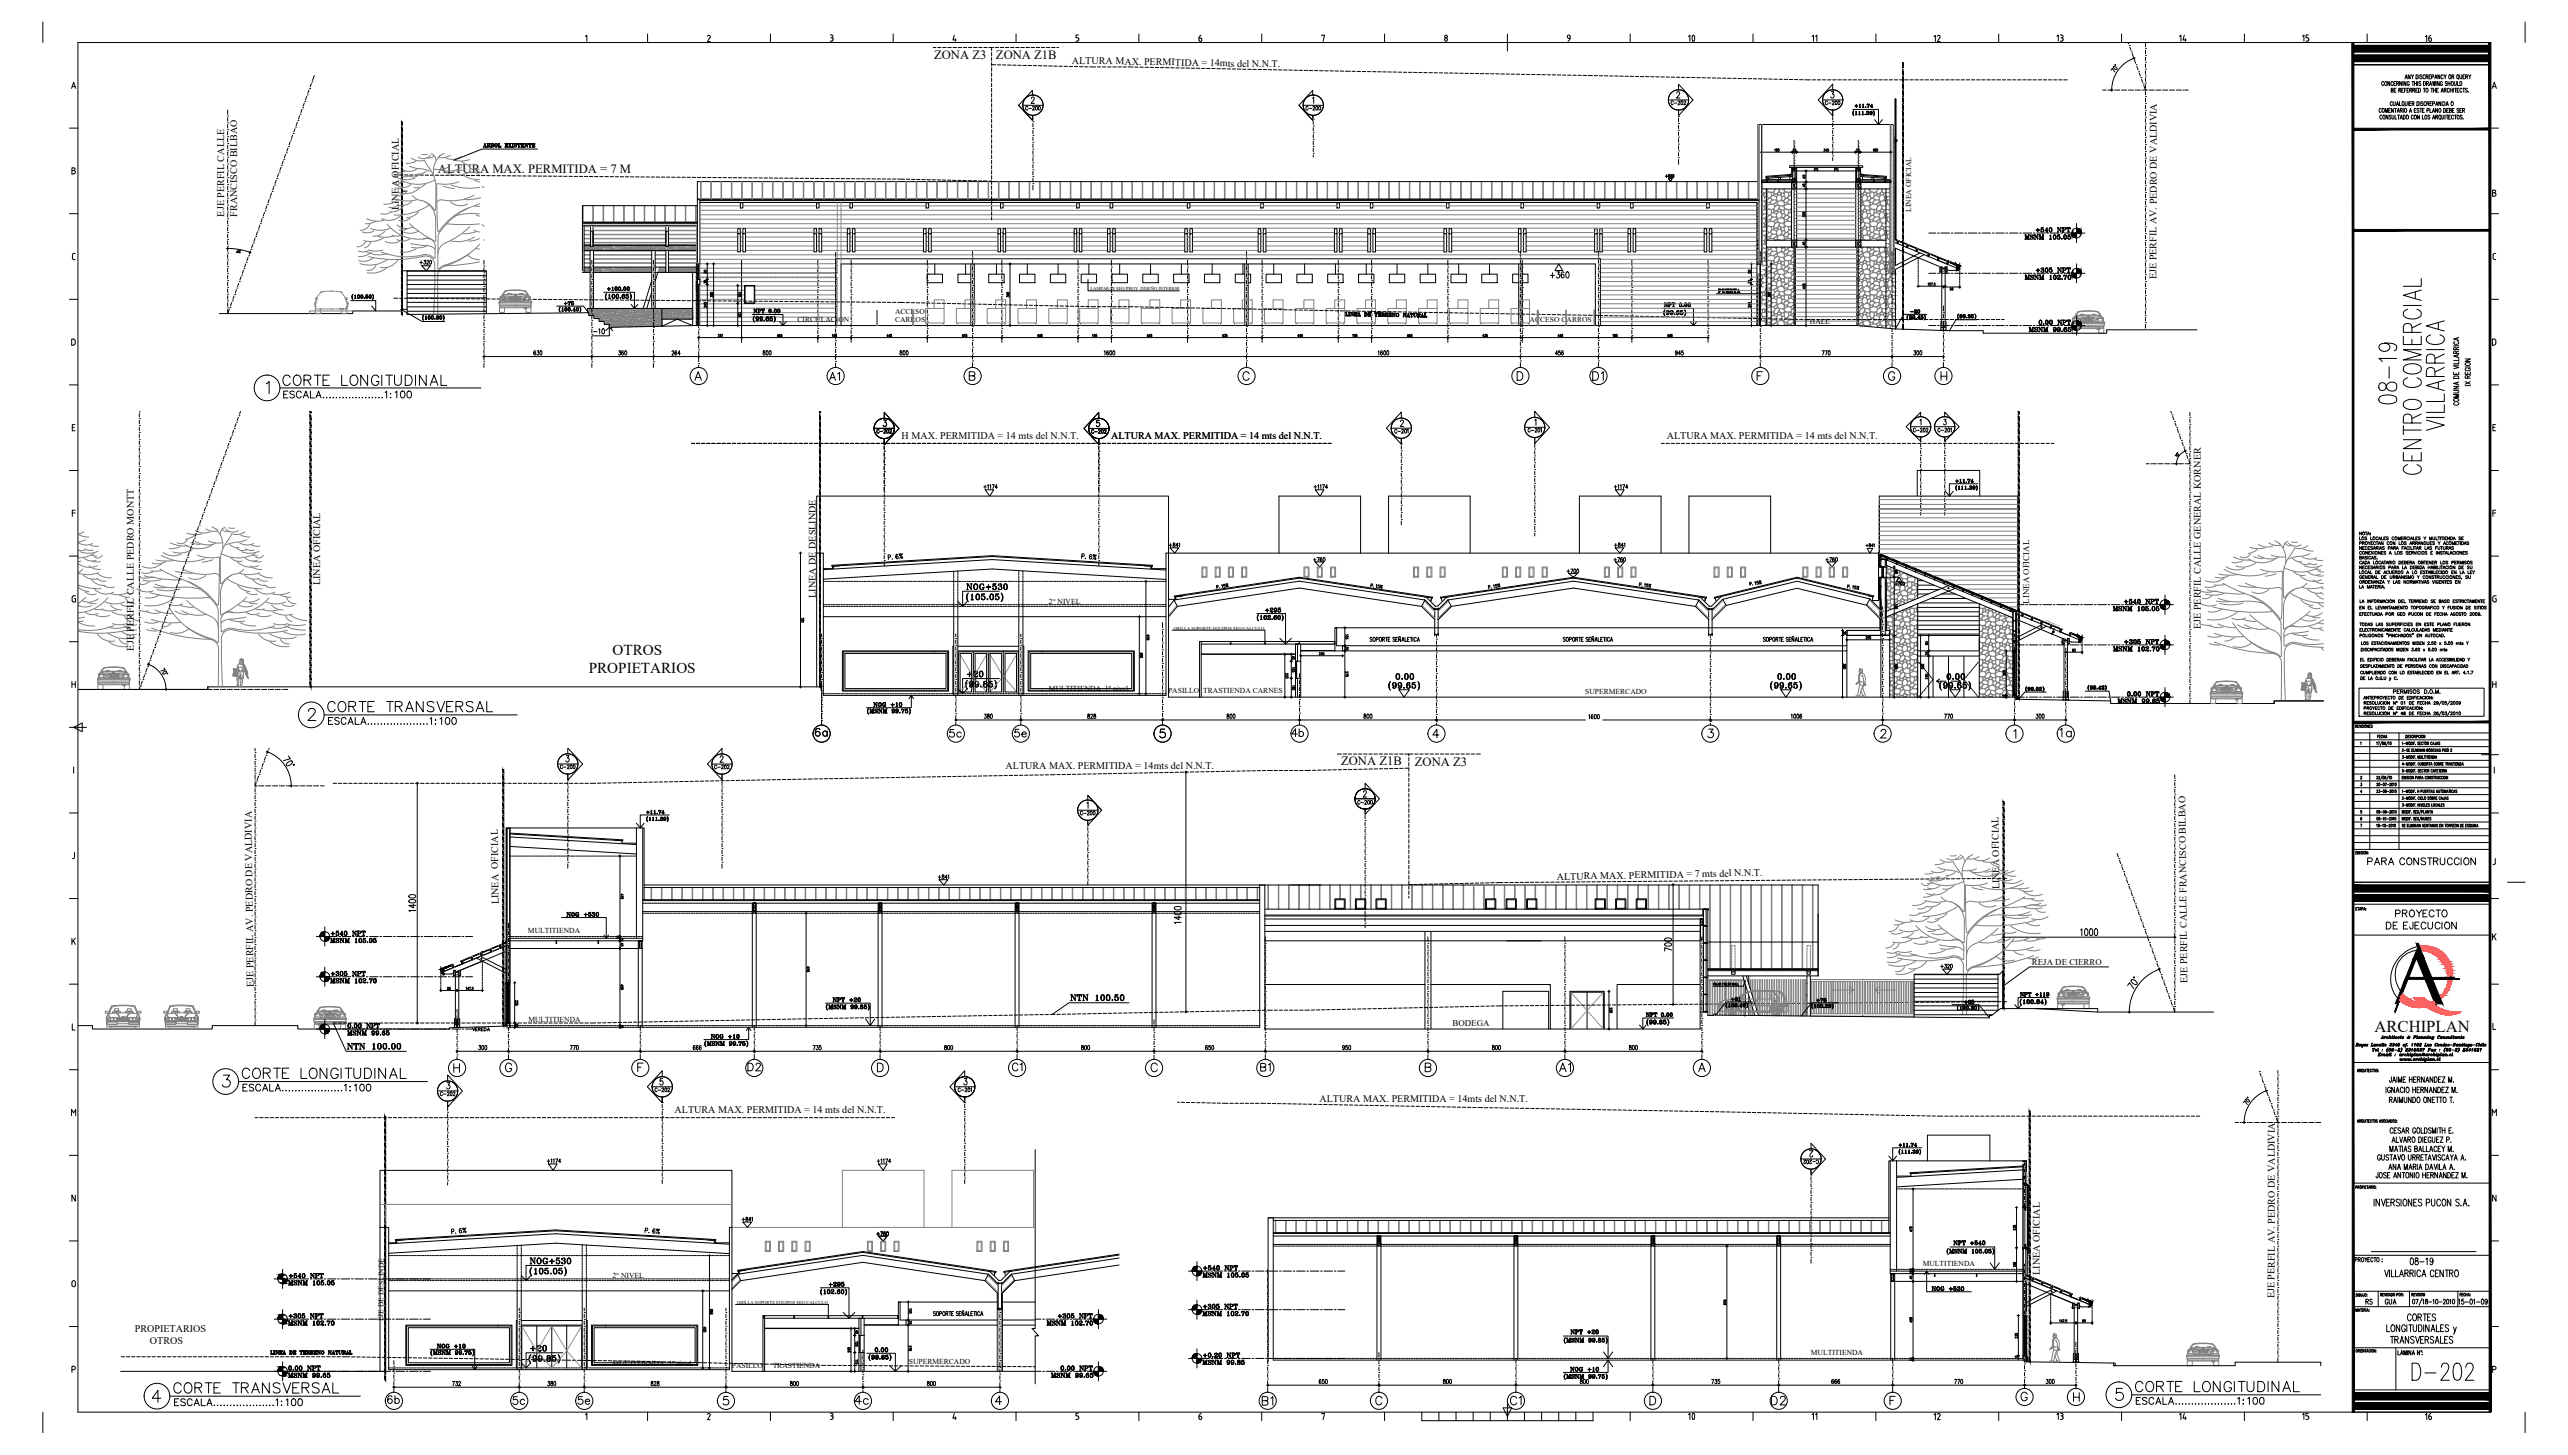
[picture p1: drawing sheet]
<svg xmlns="http://www.w3.org/2000/svg" width="1500mm" height="850mm" viewBox="0 0 1500 850" stroke-linecap="round" stroke-linejoin="round" font-family="sans-serif">
<defs><g id="words">
<g font-size="15.9">
<text x="1401" y="237" transform="rotate(-90 1401 237)">08-19</text>
<text x="1429" y="253" transform="rotate(-90 1429 253)">VILLARRICA</text>
<text x="1415" y="278" transform="rotate(-90 1415 278)">CENTRO COMERCIAL</text>
</g>
<text font-size="15.4" x="1408" y="808">D-202</text>
<g font-size="11">
<text x="982" y="27">10</text>
<text x="982" y="832">10</text>
</g>
<g font-size="10.1">
<text x="164" y="226">CORTE LONGITUDINAL</text>
<text x="190" y="417">CORTE TRANSVERSAL</text>
<text x="140" y="631">CORTE LONGITUDINAL</text>
<text x="100" y="815">CORTE TRANSVERSAL</text>
<text x="1246" y="814">CORTE LONGITUDINAL</text>
</g>
<text font-size="9.7" x="1387" y="603">ARCHIPLAN</text>
<g font-size="9.3">
<text x="1202" y="432">1a</text>
<text x="498" y="822">4c</text>
<text x="881" y="822">C1</text>
<text x="1034" y="822">D2</text>
</g>
<g font-size="8.9">
<text x="358" y="382">OTROS</text>
<text x="344" y="393">PROPIETARIOS</text>
</g>
<g font-size="8.8">
<text x="929" y="223">D1</text>
<text x="910" y="627">A1</text>
<text x="736" y="822">B1</text>
</g>
<g font-size="8.4">
<text x="483" y="223">A1</text>
<text x="554" y="432">5c</text>
<text x="591" y="432">5e</text>
<text x="753" y="431">4b</text>
<text x="735" y="627">B1</text>
<text x="225" y="821">6b</text>
<text x="298" y="822">5c</text>
<text x="336" y="822">5e</text>
</g>
<g font-size="7.9">
<text x="475" y="431">6a</text>
<text x="1398" y="537">PROYECTO</text>
<text x="1393" y="544">DE EJECUCION</text>
<text x="436" y="627">D2</text>
<text x="590" y="627">C1</text>
<text x="1395" y="786">TRANSVERSALES</text>
</g>
<g font-size="7.5">
<text x="1382" y="506">PARA CONSTRUCCION</text>
<text x="1407" y="740">08-19</text>
<text x="1405" y="773">CORTES</text>
<text x="1415" y="830">16</text>
</g>
<g font-size="7.4">
<text x="546" y="34">ZONA Z3</text>
<text x="582" y="34">ZONA Z1B</text>
<text x="256" y="101">ALTURA MAX. PERMITIDA = 7 M</text>
<text x="783" y="447">ZONA Z1B</text>
<text x="826" y="447">ZONA Z3</text>
</g>
<g font-size="7.1">
<text x="699" y="25">6</text>
<text x="1129" y="25">12</text>
<text x="1206" y="25" transform="rotate(-90 1206 25)">13</text>
<text x="1272" y="25">14</text>
<text x="1349" y="25" transform="rotate(-90 1349 25)">15</text>
<text x="1415" y="25">16</text>
<text x="904" y="164">+360</text>
<text x="563" y="346">NOG+530</text>
<text x="202" y="614">NTN 100.00</text>
<text x="308" y="739">NOG+530</text>
<text x="1129" y="830">12</text>
<text x="1206" y="830" transform="rotate(-90 1206 830)">13</text>
<text x="1272" y="830">14</text>
<text x="1349" y="830" transform="rotate(-90 1349 830)">15</text>
</g>
<text font-size="7.1" fill="#808080" x="309" y="791">+20</text>
<text font-size="6.6" fill="#808080" x="564" y="397">+20</text>
<g font-size="6.6">
<text x="814" y="398">0.00</text>
<text x="1037" y="398">0.00</text>
<text x="1136" y="398">0.00</text>
<text x="624" y="586">NTN 100.50</text>
<text x="1381" y="763">RS</text>
<text x="1392" y="763">GUA</text>
<text x="1435" y="763">15-01-09</text>
</g>
<g font-size="6.2">
<text x="1062" y="25" transform="rotate(-90 1062 25)">11</text>
<text x="1188" y="137">+540 NPT</text>
<text x="1181" y="141">MSNM 105.05</text>
<text x="345" y="196">-10</text>
<text x="1184" y="195">MSNM 99.65</text>
<text x="1240" y="377">+305 NPT</text>
<text x="167" y="775">MSNM 102.70</text>
<text x="610" y="775">MSNM 102.70</text>
<text x="1062" y="830" transform="rotate(-90 1062 830)">11</text>
</g>
<g font-size="5.9">
<text x="626" y="37" transform="rotate(1 626 37)">ALTURA MAX. PERMITIDA = 14mts del N.N.T.</text>
<text x="233" y="123" transform="rotate(-90 233 123)">LINEA OFICIAL</text>
<text x="131" y="127" transform="rotate(-90 131 127)">EJE PERFIL CALLE</text>
<text x="138" y="127" transform="rotate(-90 138 127)">FRANCISCO BILBAO</text>
<text x="1260" y="163" transform="rotate(-90 1260 163)">EJE PERFIL AV. PEDRO DE VALDIVIA</text>
<text x="527" y="256">H MAX. PERMITIDA = 14 mts del N.N.T.</text>
<text x="649" y="256">ALTURA MAX. PERMITIDA = 14 mts del N.N.T.</text>
<text x="974" y="256">ALTURA MAX. PERMITIDA = 14 mts del N.N.T.</text>
<text x="187" y="342" transform="rotate(-90 187 342)">LINEA OFICIAL</text>
<text x="477" y="349" transform="rotate(-90 477 349)">LINEA DE DESLINDE</text>
<text x="1285" y="367" transform="rotate(-90 1285 367)">EJE PERFIL CALLE GENERAL KORNER</text>
<text x="78" y="380" transform="rotate(-90 78 380)">EJE PERFIL CALLE PEDRO MONTT</text>
<text x="587" y="449">ALTURA MAX. PERMITIDA = 14mts del N.N.T.</text>
<text x="909" y="514" transform="rotate(-1 909 514)">ALTURA MAX. PERMITIDA = 7 mts del N.N.T.</text>
<text x="1168" y="519" transform="rotate(-91 1168 519)">LINEA OFICIAL</text>
<text x="291" y="528" transform="rotate(-91 291 528)">LINEA OFICIAL</text>
<text x="1278" y="574" transform="rotate(-91 1278 574)">EJE PERFIL CALLE FRANCISCO BILBAO</text>
<text x="148" y="576" transform="rotate(-91 148 576)">EJE PERFIL AV. PEDRO DE VALDIVIA</text>
<text x="771" y="644">ALTURA MAX. PERMITIDA = 14mts del N.N.T.</text>
<text x="394" y="650">ALTURA MAX. PERMITIDA = 14 mts del N.N.T.</text>
<text x="1191" y="745" transform="rotate(-90 1191 745)">LINEA OFICIAL</text>
<text x="1329" y="758" transform="rotate(-90 1329 758)">EJE PERFIL AV. PEDRO DE VALDIVIA</text>
<text x="79" y="778">PROPIETARIOS</text>
<text x="88" y="785">OTROS</text>
</g>
<g font-size="5.7">
<text x="598" y="66">C-200</text>
<text x="762" y="66">C-200</text>
<text x="975" y="62">C-202</text>
<text x="1065" y="62">C-200</text>
<text x="244" y="156">+320</text>
<text x="1188" y="160">+305 NPT</text>
<text x="1181" y="164">MSNM 102.70</text>
<text x="1190" y="191">0.00 NPT</text>
<text x="511" y="254">C-202</text>
<text x="1117" y="254">C-202</text>
<text x="1240" y="354">+540 NPT</text>
<text x="738" y="359">+295</text>
<text x="1233" y="358">MSNM 105.05</text>
<text x="1233" y="381">MSNM 102.70</text>
<text x="1241" y="408">0.00 NPT</text>
<text x="1236" y="412">MSNM 99.65</text>
<text x="630" y="477">C-200</text>
<text x="330" y="537">NOG +530</text>
<text x="192" y="552">MSNM 105.05</text>
<text x="192" y="548">+540 NPT</text>
<text x="192" y="575">MSNM 102.70</text>
<text x="192" y="571">+305 NPT</text>
<text x="485" y="586">NPT +20</text>
<text x="202" y="606">MSNM 99.65</text>
<text x="202" y="601">0.00 NPT</text>
<text x="414" y="608">NOG +10</text>
<text x="256" y="641">C-202</text>
<text x="702" y="743">+540 NPT</text>
<text x="168" y="748">+540 NPT</text>
<text x="701" y="747">MSNM 105.05</text>
<text x="167" y="752">MSNM 105.05</text>
<text x="483" y="752">+295</text>
<text x="702" y="766">+305 NPT</text>
<text x="168" y="771">+305 NPT</text>
<text x="617" y="771">+305 NPT</text>
<text x="701" y="770">MSNM 102.70</text>
<text x="916" y="780">NPT +20</text>
<text x="510" y="791">0.00</text>
<text x="702" y="794">+0.20 NPT</text>
<text x="168" y="802">0.00 NPT</text>
<text x="618" y="802">0.00 NPT</text>
<text x="701" y="798">MSNM 99.85</text>
<text x="916" y="802">NOG +10</text>
<text x="167" y="806">MSNM 99.65</text>
<text x="613" y="806">MSNM 99.65</text>
</g>
<g font-size="5.3">
<text x="281" y="87">ARBOL EXISTENTE</text>
<text x="353" y="171">+100.00</text>
<text x="1003" y="172">PUERTA</text>
<text x="328" y="180">+75</text>
<text x="439" y="184">NPT 0.00</text>
<text x="971" y="180">NPT 0.00</text>
<text x="1115" y="184">-20</text>
<text x="636" y="254">C-202</text>
<text x="891" y="254">C-201</text>
<text x="573" y="286">+1174</text>
<text x="766" y="286">+1174</text>
<text x="942" y="286">+1174</text>
<text x="682" y="321">+841</text>
<text x="942" y="321">+841</text>
<text x="766" y="329">+760</text>
<text x="942" y="329">+760</text>
<text x="1065" y="329">+760</text>
<text x="914" y="336">+700</text>
<text x="509" y="414">NOG +10</text>
<text x="326" y="450">C-200</text>
<text x="416" y="450">C-202</text>
<text x="792" y="471">C-200</text>
<text x="376" y="477">+11.74</text>
<text x="547" y="514">+841</text>
<text x="1132" y="567">+320</text>
<text x="1010" y="586">+81</text>
<text x="1060" y="586">+76</text>
<text x="1146" y="587">+65</text>
<text x="1179" y="583">NPT +119</text>
<text x="960" y="595">NPT 0.00</text>
<text x="381" y="639">C-202</text>
<text x="558" y="639">C-201</text>
<text x="1108" y="671">+11.74</text>
<text x="1052" y="681">C-202</text>
<text x="432" y="714">+841</text>
<text x="511" y="723">+760</text>
<text x="1140" y="728">NPT +540</text>
<text x="1127" y="755">NOG +530</text>
<text x="254" y="788">NOG +10</text>
<text x="157" y="792">LINEA DE TERRENO NATURAL</text>
</g>
<g font-size="5.2">
<text x="1185" y="353" transform="rotate(-90 1185 353)">LINEA OFICIAL</text>
<text x="1187" y="563">REJA DE CIERRO</text>
<text x="849" y="599">BODEGA</text>
</g>
<g font-size="4.9">
<text x="1082" y="64">+11.74</text>
<text x="972" y="105">+841</text>
<text x="1141" y="283">+11.74</text>
<text x="1089" y="321">+841</text>
<text x="1106" y="343">+700</text>
<text x="275" y="603">VEREDA</text>
</g>
<g font-size="4.4">
<text x="1116" y="124" transform="rotate(-90 1116 124)">LINEA OFICIAL</text>
<text x="523" y="184">ACCESO</text>
<text x="466" y="188">CIRCULACION</text>
<text x="523" y="188">CARROS</text>
<text x="894" y="188">ACCESO CARROS</text>
<text x="1057" y="189">HALL</text>
<text x="613" y="353">2° NIVEL</text>
<text x="613" y="404">MULTITIENDA 1º nivel</text>
<text x="682" y="405">PASILLO</text>
<text x="703" y="405">TRASTIENDA CARNES</text>
<text x="926" y="405">SUPERMERCADO</text>
<text x="308" y="545">MULTITIENDA</text>
<text x="309" y="597">MULTITIENDA</text>
<text x="1123" y="739">MULTITIENDA</text>
<text x="358" y="747">2° NIVEL</text>
<text x="224" y="772" transform="rotate(-89 224 772)">EJE DE DESLINDE</text>
<text x="1058" y="791">MULTITIENDA</text>
<text x="358" y="798">MULTITIENDA 1º nivel</text>
<text x="531" y="796">SUPERMERCADO</text>
<text x="427" y="799">PASILLO</text>
<text x="451" y="799">TRASTIENDA</text>
</g>
<g font-size="2.7">
<text x="637" y="169">LAMPARAS SEG/PROY. DISEÑO INTERIOR</text>
<text x="686" y="368">GRILLA SOPORTE EQUIPOS SEG/CALCULO</text>
<text x="431" y="762">GRILLA SOPORTE EQUIPOS SEG/CALCULO</text>
</g>
<text font-size="1" x="1195" y="363" transform="rotate(23 1195 363)">PENDIENTE 41.4%</text>
</g></defs>
<!-- layer: DETALLE  Madera hatch -->
<g fill="none" stroke="#808080" stroke-width=".58">
<path d="M341 145h.1M341 157h1M341 157h4M341 159h.1M342 143h-1M342 143h.1M342 157h-1M342 156h2M344 143h-2M344 143h.1M344 159h1M345 158h.1"/>
<path d="M345 158h-4M345 159h-1M345 158l-4 1M345 157l-4 1M345 157h-3M345 156l-1 1M345 144h-4M345 143l-4 1M345 146h.1M346 144l-2 1h-3M346 144l-4 1M346 144h3"/>
<path d="M348 143h-2M349 146h-1M349 156h.1M350 143l-2 1M350 156h-3M351 158h-3M351 158h-4M351 158h.1M352 143l-2 1M352 146h-4M352 146h-3M352 156l-5 1"/>
<path d="M352 146h.1M352 158h-5M352 145l-11 1M353 143l-3 1h-4M354 143h3M356 159h2M357 156l-10 1M357 157h-4M357 157h.1M357 159h.1M358 145h-4M358 145h.1"/>
<path d="M358 157h-11M358 143l-7 1h-4l-3 1h-3M358 143h.1M358 144l-17 2M359 146h1M362 143l-14 2h-3h-4M363 156h-4M363 158l-12 1M363 144h-3M364 144h-1M364 146h-3M365 159h1"/>
<path d="M369 156l-10 1M369 143h-4M369 157l-4 1M369 157l-22 2M369 156h.1M369 157h.1M370 145h-4M370 158l-2 1h-6M370 158l-3 1M371 146h-3M371 146h-1M372 144l-19 1"/>
<path d="M372 156h-1M373 159h.1M374 156l-21 2M375 144h-3M375 144h-4M375 143l-16 1M376 144h-1M376 157l-2 1h-4l-10 1M376 157l-4 1M376 146h.1M376 145l-2 1-4-1-7 1M376 145h-3"/>
<path d="M378 159h3M378 156l-9 1M379 144h.1M380 143l-5 1M381 159h-3M381 159h.1M381 158l-11 1M381 158l-7 1M381 158h-10l-3 1M381 157h-4l-3 1h-4M381 157h-5M381 157h-5l-17 2"/>
<path d="M381 156l-3 1M381 144l-30 2M381 144h-2M382 144l-22 2M383 143h4M383 157h.1M383 156h.1M383 146h-4M385 143h.1M386 156h-1M387 158l-3 1M387 158h2"/>
<path d="M387 158h-2M387 143h.1M388 143l-6 1M388 145l-3 1M388 145l-4 1M388 145h.1M389 144l-18 2M389 158h-4M389 157h-4M389 156l-4 1M389 159h.1M389 159h-3"/>
<path d="M389 158l-5 1M389 145l-13 1M390 143l-3 1h-3l-4 1h-4M390 159l4-1zM391 143h2M392 156h-2M392 157h-2M392 157l-2 1M392 156h.1M393 157h-1M394 144h-4M394 144l-4 1"/>
<path d="M394 144h.1M395 144l-25 2M396 143l-7 1M396 156h-1M396 159h1M398 156l-8 1M399 143h-3M399 143h1M400 157l-3 1h-3h-4M400 157l-4 1M400 143h-4M400 143h.1"/>
<path d="M400 145l-9 1M402 156l-10 1M405 156l-3 1M406 159h-4M406 156h.1M406 156l-3 1h-3l-10 1M406 159h.1M406 144l-4 1M406 143l-10 1M406 158l-8 1M407 144l-17 1M407 146h-1"/>
<path d="M407 157h-2h-4l-3 1h-4M407 159h-1M407 146h-7M407 145l-3 1M407 145l-9 1M407 156l-4 1h-3M407 144l-23 2M407 145l-11 1M407 157l-8 1h-4l-3 1M407 158l-13 1M1183 695h.1M1183 689l1 2"/>
<path d="M1183 694l1 1M1183 693l1 1M1183 691l1 2M1183 690v1M1183 688h.1M1183 691h1M1183 688l1 1M1183 687v-1l1 2M1184 691v1M1184 687v1M1184 693v1M1184 686v1"/>
<path d="M1184 692v1M1184 692h.1M1184 687h.1M1184 689h.1"/>
</g>
<!-- layer: A-EJES -->
<g fill="none" stroke="#000" stroke-width=".58">
<path d="M1243 25v1M1244 27h.1M1244 28l1 1M1245 30h.1M1245 31l1 2M1246 34h.1M1247 35v2M1248 38h.1M1248 39l1 2M1253 28h.1M1253 32h.1M1253 36h.1"/>
<path d="M1253 25v2M1253 29v2M1253 33v2M1253 37v2M178 59h.1M179 56l-1 2M179 55h.1M181 53l-1 2M181 52h.1M182 49l-1 2M182 48h.1M184 44l-1 3"/>
<path d="M1111 40h1M1111 45h1M1111 48h1M1111 53h1M1111 57h1M1228 53h2M1231 53h.1M1232 53h2M1235 53h.1M1236 53h2M1239 53h.1M1240 53h2"/>
<path d="M1243 53h.1M1244 53h2M1247 53h.1M1248 53h2M1249 42h.1M1250 43v1M1251 45h.1M1251 46l1 2M1251 53h.1M1252 49h.1M1252 53h2M1252 50l1 3"/>
<path d="M1253 40h.1M1253 44h.1M1253 48h.1M1253 52h.1M1253 56h.1M1253 41v2M1253 45v2M1253 49v2M1253 53v2M1253 57v2M1255 53h.1M1256 53h2"/>
<path d="M1259 53h.1M1260 53h2M1263 53h.1M1264 53h2M1267 53h.1M1268 53h2M1271 53h.1M1272 53h2M1275 53h.1M1276 53h2M133 80h.1M133 76h.1"/>
<path d="M133 72h.1M133 68h.1M133 64v3M133 69v2M133 73v2M133 77v2M171 79l-1 2M171 78h.1M172 75v2M173 74h.1M174 71l-1 2M174 70h.1"/>
<path d="M175 68l-1 2M175 67h.1M176 64v2M177 63h.1M178 60l-1 2M234 73h1M234 77h1M1111 61h1M1111 65h1M1111 69h1M1111 73h1M1111 77h1"/>
<path d="M1253 60h.1M1253 64h.1M1253 68h.1M1253 72h.1M1253 76h.1M1253 61v2M1253 65v2M1253 69v2M1253 73v2M1253 77v2M133 100h.1M133 96h.1"/>
<path d="M133 92h.1M133 88h.1M133 84h.1M133 81v2M133 85v2M133 89v2M133 93v2M133 97v2M164 98l-1 2M164 97h.1M165 94v2M166 93h.1"/>
<path d="M167 90l-1 2M167 89h.1M168 86v2M169 85h.1M170 83l-1 2M170 82h.1M234 81h1M234 85h1M234 89h1M234 93h1M234 97h1M1048 100h.1"/>
<path d="M1048 98h.1M1048 96h.1M1048 94h.1M1048 92h.1M1048 90h.1M1048 88h.1M1048 86h.1M1048 84h.1M1048 82v1M1048 84v1M1048 86v1M1048 88v1"/>
<path d="M1048 90v1M1048 92v1M1048 94v1M1048 96v1M1048 98v1M1085 100h.1M1085 98h.1M1085 96h.1M1085 94h.1M1085 92h.1M1085 90h.1M1085 88h.1"/>
<path d="M1085 86h.1M1085 84h.1M1085 82v1M1085 84v1M1085 86v1M1085 88v1M1085 90v1M1085 92v1M1085 94v1M1085 96v1M1085 98v1M1111 81h1"/>
<path d="M1111 85h1M1111 89h1M1111 93h1M1111 97h1M1253 80h.1M1253 84h.1M1253 88h.1M1253 92h.1M1253 96h.1M1253 81v2M1253 85v2M1253 89v2"/>
<path d="M1253 93v2M1253 97v2M133 120h.1M133 116h.1M133 112h.1M133 108h.1M133 104h.1M133 101v2M133 105v2M133 109v2M133 113v2M133 117v2"/>
<path d="M156 119h.1M157 117v1M158 116h.1M159 113l-1 2M159 112h.1M160 109l-1 2M160 108h.1M161 105v2M162 104h.1M163 102l-1 1M163 101h.1M234 101h1"/>
<path d="M234 105h1M234 109h1M234 113h1M234 117h1M1048 120h.1M1048 118h.1M1048 116h.1M1048 114h.1M1048 112h.1M1048 110h.1M1048 108h.1M1048 106h.1"/>
<path d="M1048 104h.1M1048 102h.1M1048 100v1M1048 102v1M1048 104v1M1048 106v1M1048 108v1M1048 110v1M1048 112v1M1048 114v1M1048 116v1M1048 118v1"/>
<path d="M1085 120h.1M1085 118h.1M1085 116h.1M1085 114h.1M1085 112h.1M1085 110h.1M1085 108h.1M1085 106h.1M1085 104h.1M1085 102h.1M1085 100v1M1085 102v1"/>
<path d="M1085 104v1M1085 106v1M1085 108v1M1085 110v1M1085 112v1M1085 114v1M1085 116v1M1085 118v1M1111 101h1M1111 105h1M1111 109h1M1111 113h1"/>
<path d="M1111 117h1M1253 100h.1M1253 104h.1M1253 108h.1M1253 112h.1M1253 116h.1M1253 101v2M1253 105v2M1253 109v2M1253 113v2M1253 117v2M133 140h.1"/>
<path d="M133 136h.1M133 132h.1M133 128h.1M133 124h.1M133 121v2M133 125v2M133 129v2M133 133v2M133 137v2M149 139l-1 2M149 138h.1M150 135v2"/>
<path d="M151 134h.1M152 132l-1 1M152 131h.1M153 128l-1 2M153 127h.1M155 124l-1 2M155 123h.1M156 120l-1 2M234 121h1M234 125h1M234 129h1M234 133h1"/>
<path d="M234 137h1M1048 140h.1M1048 138h.1M1048 136h.1M1048 134h.1M1048 132h.1M1048 130h.1M1048 128h.1M1048 126h.1M1048 124h.1M1048 122h.1M1048 120v1"/>
<path d="M1048 122v1M1048 124v1M1048 126v1M1048 128v1M1048 130v1M1048 132v1M1048 134v1M1048 136v1M1048 138v1M1085 140h.1M1085 138h.1M1085 136h.1"/>
<path d="M1085 134h.1M1085 132h.1M1085 130h.1M1085 128h.1M1085 126h.1M1085 124h.1M1085 122h.1M1085 120v1M1085 122v1M1085 124v1M1085 126v1M1085 128v1"/>
<path d="M1085 130v1M1085 132v1M1085 134v1M1085 136v1M1085 138v1M1111 121h1M1111 125h1M1111 129h1M1111 133h1M1111 137h1M1253 120h.1M1253 124h.1"/>
<path d="M1253 128h.1M1253 132h.1M1253 136h.1M1253 121v2M1253 125v2M1253 129v2M1253 133v2M1253 137v2M133 160h.1M133 156h.1M133 152h.1M133 148h.1"/>
<path d="M133 144h.1M133 141v2M133 145v2M133 149v2M133 153v2M133 157v2M142 158v2M143 157h.1M144 154l-1 2M144 153h.1M145 150l-1 2M145 149h.1"/>
<path d="M146 147v1M147 146h.1M148 143l-1 2M148 142h.1M234 141h1M234 145h1M234 149h1M234 153h1M234 157h1M283 155h.1M283 159h.1M283 152v2"/>
<path d="M283 156v2M346 155h.1M346 159h.1M346 152v2M346 156v2M382 155h.1M382 159h.1M382 152v2M382 156v2M478 156h.1M478 160h.1M478 152v3"/>
<path d="M478 157v2M488 159h.1M488 155h.1M488 151h.1M488 147v3M488 152v2M488 156v2M497 156h.1M497 160h.1M497 152v3M497 157v2M542 156h.1"/>
<path d="M542 160h.1M542 152v3M542 157v2M568 159h.1M568 155h.1M568 151h.1M568 147v3M568 152v2M568 156v2M568 160v2M585 156h.1M585 160h.1"/>
<path d="M585 152v3M585 157v2M630 156h.1M630 160h.1M630 152v3M630 157v2M649 156h.1M649 160h.1M649 152v3M649 157v2M694 156h.1M694 160h.1"/>
<path d="M694 152v3M694 157v2M728 159h.1M728 155h.1M728 151h.1M728 147v3M728 152v2M728 156v2M728 160v2M737 156h.1M737 160h.1M737 152v3"/>
<path d="M737 157v2M782 156h.1M782 160h.1M782 152v3M782 157v2M801 156h.1M801 160h.1M801 152v3M801 157v2M846 156h.1M846 160h.1M846 152v3"/>
<path d="M846 157v2M888 159h.1M888 155h.1M888 151h.1M888 147v3M888 152v2M888 156v2M888 160v2M889 156h.1M889 160h.1M889 152v3M889 157v2"/>
<path d="M934 159h.1M934 155h.1M934 151h.1M934 147v3M934 152v2M934 156v2M934 160v2M953 156h.1M953 160h.1M953 152v3M953 157v2M998 156h.1"/>
<path d="M998 160h.1M998 152v3M998 157v2M1028 159h.1M1028 155h.1M1028 151h.1M1028 147v3M1028 152v2M1028 156v2M1028 160v2M1048 160h.1M1048 158h.1"/>
<path d="M1048 156h.1M1048 154h.1M1048 152h.1M1048 150h.1M1048 148h.1M1048 146h.1M1048 144h.1M1048 142h.1M1048 140v1M1048 142v1M1048 144v1M1048 146v1"/>
<path d="M1048 148v1M1048 150v1M1048 152v1M1048 154v1M1048 156v1M1048 158v1M1085 160h.1M1085 158h.1M1085 156h.1M1085 154h.1M1085 152h.1M1085 150h.1"/>
<path d="M1085 148h.1M1085 146h.1M1085 144h.1M1085 142h.1M1085 140v1M1085 142v1M1085 144v1M1085 146v1M1085 148v1M1085 150v1M1085 152v1M1085 154v1"/>
<path d="M1085 156v1M1085 158v1M1105 159h.1M1105 155h.1M1105 151h.1M1105 147v3M1105 152v2M1105 156v2M1105 160v2M1111 141h1M1111 145h1M1111 149h1"/>
<path d="M1111 153h1M1111 157h1M1253 140h.1M1253 144h.1M1253 148h.1M1253 152h.1M1253 156h.1M1253 141v2M1253 145v2M1253 149v2M1253 153v2M1253 157v2"/>
<path d="M133 180h.1M133 176h.1M133 172h.1M133 168h.1M133 164h.1M133 161v2M133 165v2M133 169v2M133 173v2M133 177v2M134 180h.1M135 177v2"/>
<path d="M136 176h.1M137 173l-1 2M137 172h.1M138 169l-1 2M138 168h.1M139 165v2M140 164h.1M141 162l-1 2M141 161h.1M234 161h1M234 165h1M234 169h1"/>
<path d="M234 173h1M234 177h1M283 163h.1M283 167h.1M283 171h.1M283 175h.1M283 179h.1M283 160v2M283 164v2M283 168v2M283 172v2M283 176v2"/>
<path d="M346 163h.1M346 167h.1M346 171h.1M346 175h.1M346 179h.1M346 160v2M346 164v2M346 168v2M346 172v2M346 176v2M382 163h.1M382 167h.1"/>
<path d="M382 171h.1M382 175h.1M382 179h.1M382 160v2M382 164v2M382 168v2M382 172v2M382 176v2M408 176h.1M408 174v1M408 177v2M478 164h.1"/>
<path d="M478 168h.1M478 172h.1M478 176h.1M478 180h.1M478 161v2M478 165v2M478 169v2M478 173v2M478 177v2M488 179h.1M488 175h.1M488 171h.1"/>
<path d="M488 167h.1M488 163h.1M488 160v2M488 164v2M488 168v2M488 172v2M488 176v2M497 164h.1M497 168h.1M497 172h.1M497 176h.1M497 180h.1"/>
<path d="M497 161v2M497 165v2M497 169v2M497 173v2M497 177v2M542 164h.1M542 168h.1M542 172h.1M542 176h.1M542 180h.1M542 161v2M542 165v2"/>
<path d="M542 169v2M542 173v2M542 177v2M568 179h.1M568 175h.1M568 171h.1M568 167h.1M568 163h.1M568 164v2M568 168v2M568 172v2M568 176v2"/>
<path d="M568 180v2M585 164h.1M585 168h.1M585 172h.1M585 176h.1M585 180h.1M585 161v2M585 165v2M585 169v2M585 173v2M585 177v2M630 164h.1"/>
<path d="M630 168h.1M630 172h.1M630 176h.1M630 180h.1M630 161v2M630 165v2M630 169v2M630 173v2M630 177v2M649 164h.1M649 168h.1M649 172h.1"/>
<path d="M649 176h.1M649 180h.1M649 161v2M649 165v2M649 169v2M649 173v2M649 177v2M694 164h.1M694 168h.1M694 172h.1M694 176h.1M694 180h.1"/>
<path d="M694 161v2M694 165v2M694 169v2M694 173v2M694 177v2M728 179h.1M728 175h.1M728 171h.1M728 167h.1M728 163h.1M728 164v2M728 168v2"/>
<path d="M728 172v2M728 176v2M728 180v2M737 164h.1M737 168h.1M737 172h.1M737 176h.1M737 180h.1M737 161v2M737 165v2M737 169v2M737 173v2"/>
<path d="M737 177v2M782 164h.1M782 168h.1M782 172h.1M782 176h.1M782 180h.1M782 161v2M782 165v2M782 169v2M782 173v2M782 177v2M801 164h.1"/>
<path d="M801 168h.1M801 172h.1M801 176h.1M801 180h.1M801 161v2M801 165v2M801 169v2M801 173v2M801 177v2M846 164h.1M846 168h.1M846 172h.1"/>
<path d="M846 176h.1M846 180h.1M846 161v2M846 165v2M846 169v2M846 173v2M846 177v2M888 179h.1M888 175h.1M888 171h.1M888 167h.1M888 163h.1"/>
<path d="M888 164v2M888 168v2M888 172v2M888 176v2M888 180v2M889 164h.1M889 168h.1M889 172h.1M889 176h.1M889 180h.1M889 161v2M889 165v2"/>
<path d="M889 169v2M889 173v2M889 177v2M934 179h.1M934 175h.1M934 171h.1M934 167h.1M934 163h.1M934 164v2M934 168v2M934 172v2M934 176v2"/>
<path d="M934 180v2M953 164h.1M953 168h.1M953 172h.1M953 176h.1M953 180h.1M953 161v2M953 165v2M953 169v2M953 173v2M953 177v2M998 164h.1"/>
<path d="M998 168h.1M998 172h.1M998 176h.1M998 180h.1M998 161v2M998 165v2M998 169v2M998 173v2M998 177v2M1028 179h.1M1028 175h.1M1028 171h.1"/>
<path d="M1028 167h.1M1028 163h.1M1028 164v2M1028 168v2M1028 172v2M1028 176v2M1028 180v2M1048 180h.1M1048 178h.1M1048 176h.1M1048 174h.1M1048 172h.1"/>
<path d="M1048 170h.1M1048 168h.1M1048 166h.1M1048 164h.1M1048 162h.1M1048 160v1M1048 162v1M1048 164v1M1048 166v1M1048 168v1M1048 170v1M1048 172v1"/>
<path d="M1048 174v1M1048 176v1M1048 178v1M1085 180h.1M1085 178h.1M1085 176h.1M1085 174h.1M1085 172h.1M1085 170h.1M1085 168h.1M1085 166h.1M1085 164h.1"/>
<path d="M1085 162h.1M1085 160v1M1085 162v1M1085 164v1M1085 166v1M1085 168v1M1085 170v1M1085 172v1M1085 174v1M1085 176v1M1085 178v1M1105 179h.1"/>
<path d="M1105 175h.1M1105 171h.1M1105 167h.1M1105 163h.1M1105 164v2M1105 168v2M1105 172v2M1105 176v2M1105 180v2M1111 161h1M1111 165h1M1111 169h1"/>
<path d="M1111 173h1M1111 177h1M1135 179v3M1253 160h.1M1253 164h.1M1253 168h.1M1253 172h.1M1253 176h.1M1253 161v2M1253 165v2M1253 169v2M1253 173v2"/>
<path d="M1253 177v2M134 180l-1 3v-2M234 181h1M234 184h1M283 183h.1M283 187h.1M283 191h.1M283 195h.1M283 199h.1M283 180v2M283 184v2M283 188v2"/>
<path d="M283 192v2M283 196v2M346 183h.1M346 187h.1M346 199h.1M346 180v2M346 184v2M346 188v2M346 196v2M382 183h.1M382 187h.1M382 191h.1"/>
<path d="M382 195h.1M382 199h.1M382 180v2M382 184v2M382 188v2M382 192v2M382 196v2M408 196h.1M408 192h.1M408 188h.1M408 184h.1M408 180h.1"/>
<path d="M408 181v2M408 185v2M408 189v2M408 193v2M408 197v2M478 184h.1M478 188h.1M478 192h.1M478 196h.1M478 181v2M478 185v2M478 189v2"/>
<path d="M478 193v2M478 197v3M488 199h.1M488 195h.1M488 191h.1M488 187h.1M488 183h.1M488 180v2M488 184v2M488 188v2M488 192v2M488 196v2"/>
<path d="M497 184h.1M497 188h.1M497 192h.1M497 196h.1M497 181v2M497 185v2M497 189v2M497 193v2M497 197v3M542 184h.1M542 188h.1M542 192h.1"/>
<path d="M542 196h.1M542 181v2M542 185v2M542 189v2M542 193v2M542 197v3M568 199h.1M568 195h.1M568 191h.1M568 187h.1M568 183h.1M568 184v2"/>
<path d="M568 188v2M568 192v2M568 196v2M568 200v2M585 184h.1M585 188h.1M585 192h.1M585 196h.1M585 181v2M585 185v2M585 189v2M585 193v2"/>
<path d="M585 197v3M630 184h.1M630 188h.1M630 192h.1M630 196h.1M630 181v2M630 185v2M630 189v2M630 193v2M630 197v3M649 184h.1M649 188h.1"/>
<path d="M649 192h.1M649 196h.1M649 181v2M649 185v2M649 189v2M649 193v2M649 197v3M694 184h.1M694 188h.1M694 192h.1M694 196h.1M694 181v2"/>
<path d="M694 185v2M694 189v2M694 193v2M694 197v3M728 199h.1M728 195h.1M728 191h.1M728 187h.1M728 183h.1M728 184v2M728 188v2M728 192v2"/>
<path d="M728 196v2M728 200v2M737 184h.1M737 188h.1M737 192h.1M737 196h.1M737 181v2M737 185v2M737 189v2M737 193v2M737 197v3M782 184h.1"/>
<path d="M782 188h.1M782 192h.1M782 196h.1M782 181v2M782 185v2M782 189v2M782 193v2M782 197v3M801 184h.1M801 188h.1M801 192h.1M801 196h.1"/>
<path d="M801 181v2M801 185v2M801 189v2M801 193v2M801 197v3M846 184h.1M846 188h.1M846 192h.1M846 196h.1M846 181v2M846 185v2M846 189v2"/>
<path d="M846 193v2M846 197v3M888 199h.1M888 195h.1M888 191h.1M888 187h.1M888 183h.1M888 184v2M888 188v2M888 192v2M888 196v2M888 200v2"/>
<path d="M889 184h.1M889 188h.1M889 192h.1M889 196h.1M889 181v2M889 185v2M889 189v2M889 193v2M889 197v3M934 199h.1M934 195h.1M934 191h.1"/>
<path d="M934 187h.1M934 183h.1M934 184v2M934 188v2M934 192v2M934 196v2M934 200v2M953 184h.1M953 188h.1M953 192h.1M953 196h.1M953 181v2"/>
<path d="M953 185v2M953 189v2M953 193v2M953 197v3M998 184h.1M998 188h.1M998 192h.1M998 196h.1M998 181v2M998 185v2M998 189v2M998 193v2"/>
<path d="M998 197v3M1028 199h.1M1028 195h.1M1028 191h.1M1028 187h.1M1028 183h.1M1028 184v2M1028 188v2M1028 192v2M1028 196v2M1028 200v2M1048 188h.1"/>
<path d="M1048 186h.1M1048 184h.1M1048 182h.1M1048 180v1M1048 182v1M1048 184v1M1048 186v1M1048 188v1M1085 188h.1M1085 186h.1M1085 184h.1M1085 182h.1"/>
<path d="M1085 180v1M1085 182v1M1085 184v1M1085 186v1M1085 188v1M1105 199h.1M1105 195h.1M1105 191h.1M1105 187h.1M1105 183h.1M1105 184v2M1105 188v2"/>
<path d="M1105 192v2M1105 196v2M1105 200v2M1111 181h1M1111 185h1M1111 189h1M1111 192h1M1135 183h.1M1135 187h.1M1135 191h.1M1135 195h.1M1135 199h.1"/>
<path d="M1135 184v2M1135 188v2M1135 192v2M1135 196v2M1135 200v2M1253 180h.1M1253 184h.1M1253 188h.1M1253 181v2M1253 185v2M1253 189v3M283 203h.1"/>
<path d="M283 207h.1M283 211h.1M283 200v2M283 204v2M283 208v2M283 212v3M346 203h.1M346 207h.1M346 211h.1M346 200v2M346 204v2M346 208v2"/>
<path d="M346 212v3M382 203h.1M382 207h.1M382 211h.1M382 200v2M382 204v2M382 208v2M382 212v3M408 212h.1M408 208h.1M408 204h.1M408 200h.1"/>
<path d="M408 201v2M408 205v2M408 209v2M408 213v2M488 211h.1M488 207h.1M488 203h.1M488 200v2M488 204v2M488 208v2M488 212v3M568 211h.1"/>
<path d="M568 207h.1M568 203h.1M568 204v2M568 208v2M568 212v3M728 211h.1M728 207h.1M728 203h.1M728 204v2M728 208v2M728 212v3M888 211h.1"/>
<path d="M888 207h.1M888 203h.1M888 204v2M888 208v2M888 212v3M934 211h.1M934 207h.1M934 203h.1M934 204v2M934 208v2M934 212v3M1028 211h.1"/>
<path d="M1028 207h.1M1028 203h.1M1028 204v2M1028 208v2M1028 212v3M1105 211h.1M1105 207h.1M1105 203h.1M1105 204v2M1105 208v2M1105 212v3M1135 203h.1"/>
<path d="M1135 207h.1M1135 211h.1M1135 204v2M1135 208v2M1135 212v3M81 241h.1M81 245h.1M81 249h.1M81 253h.1M81 257h.1M81 242v2M81 246v2"/>
<path d="M81 250v2M81 254v2M81 258v2M134 259l-1 2M134 258h.1M135 255l-1 2M135 254h.1M136 251v2M137 250h.1M138 248l-1 1M138 247h.1M139 244v2"/>
<path d="M140 243h.1M141 240l-1 2M181 242h1M181 246h1M181 250h1M181 254h1M181 258h1M479 242h.1M479 246h.1M479 250h.1M479 254h.1M479 258h.1"/>
<path d="M1179 242h.1M1179 246h.1M1179 250h.1M1179 254h.1M1179 258h.1M1268 240v1M1269 242h.1M1269 243l1 2M1270 246h.1M1270 247l1 2M1271 250h.1M1272 251l1 2"/>
<path d="M1273 254h.1M1273 255l1 1M1274 257h.1M1275 258v2M1279 244h.1M1279 248h.1M1279 252h.1M1279 256h.1M1279 260h.1M1279 241v2M1279 245v2M1279 249v2"/>
<path d="M1279 253v2M1279 257v2M81 261h.1M81 265h.1M81 269h.1M81 273h.1M81 277h.1M81 262v2M81 266v2M81 270v2M81 274v2M81 278v2"/>
<path d="M127 278l-1 1M127 277h.1M128 274v2M129 273h.1M130 270l-1 2M130 269h.1M131 266l-1 2M131 265h.1M132 263v1M133 262h.1M181 262h1M181 266h1"/>
<path d="M181 270h1M181 274h1M181 278h1M479 262h.1M479 266h.1M479 270h.1M479 274h.1M479 278h.1M1179 262h.1M1179 266h.1M1179 270h.1M1179 274h.1"/>
<path d="M1179 278h.1M1254 271h1M1256 271h.1M1257 271h2M1260 271h.1M1261 271h2M1264 271h.1M1265 271h2M1268 271h.1M1269 271h2M1272 271h.1M1273 271h2"/>
<path d="M1276 261h.1M1276 262l1 2M1276 271h.1M1277 265h.1M1277 266l1 2M1277 271h2M1278 269h.1M1279 270v1M1279 264h.1M1279 268h.1M1279 272h.1M1279 276h.1"/>
<path d="M1279 280h.1M1279 261v2M1279 265v2M1279 269v2M1279 273v2M1279 277v2M81 281h.1M81 285h.1M81 289h.1M81 293h.1M81 297h.1M81 282v2"/>
<path d="M81 286v2M81 290v2M81 294v2M81 298v2M119 299h.1M120 296l-1 2M120 295h.1M121 293v1M122 292h.1M123 289l-1 2M123 288h.1M124 285v2"/>
<path d="M125 284h.1M126 281l-1 2M126 280h.1M181 282h1M181 286h1M181 290h1M181 294h1M181 298h1M479 282h.1M479 286h.1M479 290h.1M479 294h.1"/>
<path d="M479 298h.1M1179 282h.1M1179 286h.1M1179 290h.1M1179 294h.1M1179 298h.1M1279 284h.1M1279 288h.1M1279 292h.1M1279 296h.1M1279 300h.1M1279 281v2"/>
<path d="M1279 285v2M1279 289v2M1279 293v2M1279 297v2M81 301h.1M81 305h.1M81 309h.1M81 313h.1M81 317h.1M81 302v2M81 306v2M81 310v2"/>
<path d="M81 314v2M81 318v2M112 319l-1 2M112 318h.1M113 315v2M114 314h.1M115 311l-1 2M115 311h.1M116 308l-1 2M116 307h.1M117 304v2M118 303h.1"/>
<path d="M119 300l-1 2M181 302h1M181 306h1M181 310h1M181 314h1M181 318h1M479 302h.1M479 306h.1M479 310h.1M479 314h.1M479 318h.1M1179 302h.1"/>
<path d="M1179 306h.1M1179 310h.1M1179 314h.1M1179 318h.1M1279 304h.1M1279 308h.1M1279 312h.1M1279 316h.1M1279 320h.1M1279 301v2M1279 305v2M1279 309v2"/>
<path d="M1279 313v2M1279 317v2M81 321h.1M81 325h.1M81 329h.1M81 333h.1M81 337h.1M81 322v2M81 326v2M81 330v2M81 334v2M81 338v2"/>
<path d="M105 338l-1 2M105 337h.1M106 334v2M107 333h.1M108 330l-1 2M108 329h.1M109 326l-1 2M109 326h.1M111 323l-1 2M111 322h.1M181 322h1M181 326h1"/>
<path d="M181 330h1M181 334h1M181 338h1M479 322h.1M479 326h.1M479 330h.1M479 334h.1M479 338h.1M1179 322h.1M1179 326h.1M1179 330h.1M1179 334h.1"/>
<path d="M1179 338h.1M1279 324h.1M1279 328h.1M1279 332h.1M1279 336h.1M1279 340h.1M1279 321v2M1279 325v2M1279 329v2M1279 333v2M1279 337v2M81 341h.1"/>
<path d="M81 345h.1M81 349h.1M81 353h.1M81 357h.1M81 342v2M81 346v2M81 350v2M81 354v2M81 358v2M97 359h.1M98 357v1M99 356h.1"/>
<path d="M100 353l-1 2M100 352h.1M101 349l-1 2M101 348h.1M102 345v2M103 344h.1M104 341l-1 2M104 341h.1M181 342h1M181 346h1M181 350h1M181 354h1"/>
<path d="M181 358h1M479 342h.1M479 346h.1M479 350h.1M479 354h.1M479 358h.1M1100 357h.1M1100 354v2M1100 358v2M1179 342h.1M1179 346h.1M1179 350h.1"/>
<path d="M1179 354h.1M1179 358h.1M1279 344h.1M1279 348h.1M1279 352h.1M1279 356h.1M1279 360h.1M1279 341v2M1279 345v2M1279 349v2M1279 353v2M1279 357v2"/>
<path d="M81 361h.1M81 365h.1M81 369h.1M81 373h.1M81 377h.1M81 362v2M81 366v2M81 370v2M81 374v2M81 378v2M90 379l-1 2M90 378h.1"/>
<path d="M91 375v2M92 374h.1M93 372l-1 1M93 371h.1M94 368l-1 2M94 367h.1M95 364v2M96 363h.1M97 360l-1 2M181 362h1M181 366h1M181 370h1"/>
<path d="M181 374h1M181 378h1M479 362h.1M479 366h.1M479 370h.1M479 374h.1M479 378h.1M480 377h.1M480 373h.1M480 370v2M480 374v2M480 378v2"/>
<path d="M558 373h.1M558 377h.1M558 370v2M558 374v2M558 378v2M596 377h.1M596 373h.1M596 370v2M596 374v2M596 378v2M679 380h.1M679 376h.1"/>
<path d="M679 372h.1M679 368h.1M679 364v3M679 369v2M679 373v2M679 377v2M839 377h.1M839 373h.1M839 371v1M839 374v2M839 378v2M999 377h.1"/>
<path d="M999 373h.1M999 371v1M999 374v2M999 378v2M1100 377h.1M1100 373h.1M1100 369h.1M1100 365h.1M1100 361h.1M1100 362v2M1100 366v2M1100 370v2"/>
<path d="M1100 374v2M1100 378v2M1177 377h.1M1177 373h.1M1177 370v2M1177 374v2M1177 378v2M1179 362h.1M1179 366h.1M1179 370h.1M1179 374h.1M1179 378h.1"/>
<path d="M1207 379v1M1279 364h.1M1279 368h.1M1279 372h.1M1279 376h.1M1279 380h.1M1279 361v2M1279 365v2M1279 369v2M1279 373v2M1279 377v2M81 381h.1"/>
<path d="M81 385h.1M81 389h.1M81 393h.1M81 397h.1M81 382v2M81 386v2M81 390v2M81 394v2M81 398v2M83 398l-1 2M83 397h.1M85 394l-1 2"/>
<path d="M85 393h.1M86 390l-1 2M86 389h.1M87 387v2M88 386h.1M89 383l-1 2M89 382h.1M181 382h1M181 386h1M181 390h1M181 394h1M181 398h1"/>
<path d="M479 382h.1M479 386h.1M479 390h.1M479 394h.1M479 398h.1M480 397h.1M480 393h.1M480 389h.1M480 385h.1M480 381h.1M480 382v2M480 386v2"/>
<path d="M480 390v2M480 394v2M480 398v6M558 381h.1M558 385h.1M558 389h.1M558 393h.1M558 397h.1M558 382v2M558 386v2M558 390v2M558 394v2"/>
<path d="M558 398v2M596 397h.1M596 393h.1M596 389h.1M596 385h.1M596 381h.1M596 382v2M596 386v2M596 390v2M596 394v2M596 398v2M679 400h.1"/>
<path d="M679 396h.1M679 392h.1M679 388h.1M679 384h.1M679 381v2M679 385v2M679 389v2M679 393v2M679 397v2M759 396h.1M759 393v2M759 397v2"/>
<path d="M839 397h.1M839 393h.1M839 389h.1M839 385h.1M839 381h.1M839 382v2M839 386v2M839 390v2M839 394v2M839 398v2M999 397h.1M999 393h.1"/>
<path d="M999 389h.1M999 385h.1M999 381h.1M999 382v2M999 386v2M999 390v2M999 394v2M999 398v2M1100 397h.1M1100 393h.1M1100 389h.1M1100 385h.1"/>
<path d="M1100 381h.1M1100 382v2M1100 386v2M1100 390v2M1100 394v2M1100 398v2M1177 397h.1M1177 393h.1M1177 389h.1M1177 385h.1M1177 381h.1M1177 382v2"/>
<path d="M1177 386v2M1177 390v2M1177 394v2M1177 398v2M1179 382h.1M1179 386h.1M1179 390h.1M1179 394h.1M1179 398h.1M1207 381h.1M1207 385h.1M1207 389h.1"/>
<path d="M1207 393h.1M1207 397h.1M1207 382v2M1207 386v2M1207 390v2M1207 394v2M1207 398v2M1279 384h.1M1279 388h.1M1279 392h.1M1279 396h.1M1279 400h.1"/>
<path d="M1279 381v2M1279 385v2M1279 389v2M1279 393v2M1279 397v2M81 401h.1M81 402v1M81 403h3M82 402l-1 1M82 401h.1M85 403h.1M86 403h2"/>
<path d="M89 403h.1M90 403h2M93 403h.1M94 403h2M97 403h.1M98 403h2M101 403h.1M102 403h2M105 403h.1M106 403h2M109 403h.1M110 403h2"/>
<path d="M113 403h.1M114 403h2M117 403h.1M118 403h2M121 403h.1M122 403h2M125 403h.1M126 403h2M129 403h.1M130 403h2M133 403h.1M134 403h2"/>
<path d="M137 403h.1M138 403h2M141 403h.1M142 403h2M145 403h.1M146 403h2M149 403h.1M150 403h2M153 403h.1M154 403h2M157 403h.1M158 403h2"/>
<path d="M161 403h.1M162 403h2M165 403h.1M166 403h2M181 401h1M479 401h.1M480 420h.1M480 416h.1M480 412h.1M480 408h.1M480 404h.1M480 417h.1"/>
<path d="M480 413h.1M480 409h.1M480 405h.1M480 401h.1M480 405v3M480 409v3M480 413v3M480 417v3M558 401h.1M558 405h.1M558 409h.1M558 413h.1"/>
<path d="M558 417h.1M558 402v2M558 406v2M558 410v2M558 414v2M558 418v2M596 417h.1M596 413h.1M596 409h.1M596 405h.1M596 401h.1M596 402v2"/>
<path d="M596 406v2M596 410v2M596 414v2M596 418v2M679 420h.1M679 416h.1M679 412h.1M679 408h.1M679 404h.1M679 401v2M679 405v2M679 409v2"/>
<path d="M679 413v2M679 417v2M759 417h.1M759 412h.1M759 409h.1M759 404h.1M759 401h.1M759 401v2M759 405v2M759 409v2M759 413v2M759 417v2"/>
<path d="M839 417h.1M839 413h.1M839 409h.1M839 405h.1M839 401h.1M839 402v2M839 406v2M839 410v2M839 414v2M839 418v2M999 417h.1M999 413h.1"/>
<path d="M999 409h.1M999 405h.1M999 401h.1M999 402v2M999 406v2M999 410v2M999 414v2M999 418v2M1100 417h.1M1100 413h.1M1100 409h.1M1100 405h.1"/>
<path d="M1100 401h.1M1100 402v2M1100 406v2M1100 410v2M1100 414v2M1100 418v2M1177 417h.1M1177 413h.1M1177 409h.1M1177 405h.1M1177 401h.1M1177 402v2"/>
<path d="M1177 406v2M1177 410v2M1177 414v2M1177 418v2M1179 402h.1M1179 406h.1M1179 408h.1M1207 401h.1M1207 405h.1M1207 409h.1M1207 413h.1M1207 417h.1"/>
<path d="M1207 402v2M1207 406v2M1207 410v2M1207 414v2M1207 418v2M1279 404h.1M1279 408h.1M1279 401v2M1279 405v2M1279 409v2M149 440h.1M149 437v2"/>
<path d="M157 438l-1 2M157 437h.1M480 421h.1M480 421v2M558 421h.1M558 422v1M596 421h.1M596 422v1M679 421v2M759 420h.1M759 421v2M839 421h.1"/>
<path d="M839 422v1M999 421h.1M999 422v1M1100 421h.1M1100 422v1M1177 421h.1M1177 422v1M1207 421h.1M149 444h.1M149 448h.1M149 452h.1M149 456h.1"/>
<path d="M149 460h.1M149 441v2M149 445v2M149 449v2M149 453v2M149 457v2M150 457l-1 2h1M150 456h.1M151 453l-1 2M151 459h.1M151 452h.1M152 459h2"/>
<path d="M152 450v1M153 449h.1M154 446l-1 2M154 445h.1M155 442l-1 2M155 459h.1M156 441h.1M156 459h2M159 459h.1M160 459h2M163 459h.1M164 459h2"/>
<path d="M167 459h.1M168 459h2M171 459h.1M172 459h2M175 459h.1M176 459h2M179 459h.1M180 459h2M183 459h.1M184 459h2M187 459h.1M188 459h1"/>
<path d="M294 456h.1M294 452h.1M294 450h.1M1270 460h.1M1270 456h.1M1270 453v2M1270 457v2M149 464h.1M149 468h.1M149 472h.1M149 476h.1M149 480h.1"/>
<path d="M149 461v2M149 465v2M149 469v2M149 473v2M149 477v2M294 476h.1M294 472h.1M294 468h.1M294 464h.1M294 460h.1M1170 468h1M1170 479h1"/>
<path d="M1170 475h1M1170 471h1M1270 480h.1M1270 476h.1M1270 472h.1M1270 468h.1M1270 464h.1M1270 461v2M1270 465v2M1270 469v2M1270 473v2M1270 477v2"/>
<path d="M149 484h.1M149 488h.1M149 492h.1M149 496h.1M149 500h.1M149 481v2M149 485v2M149 489v2M149 493v2M149 497v2M294 496h.1M294 492h.1"/>
<path d="M294 488h.1M294 484h.1M294 480h.1M1170 499h1M1170 495h1M1170 491h1M1170 487h1M1170 483h1M1237 499v2M1270 500h.1M1270 496h.1M1270 492h.1"/>
<path d="M1270 488h.1M1270 484h.1M1270 481v2M1270 485v2M1270 489v2M1270 493v2M1270 497v2M149 504h.1M149 508h.1M149 512h.1M149 516h.1M149 520h.1"/>
<path d="M149 501v2M149 505v2M149 509v2M149 513v2M149 517v2M294 516h.1M294 512h.1M294 508h.1M294 504h.1M294 500h.1M1170 519h1M1170 515h1"/>
<path d="M1170 511h1M1170 507h1M1170 503h1M1238 502h.1M1238 503l1 1M1239 505h.1M1239 506l1 2M1240 509h.1M1241 510v2M1242 513h.1M1242 514l1 2M1243 517h.1"/>
<path d="M1244 518v1M1270 520h.1M1270 516h.1M1270 512h.1M1270 508h.1M1270 504h.1M1270 501v2M1270 505v2M1270 509v2M1270 513v2M1270 517v2M149 524h.1"/>
<path d="M149 528h.1M149 532h.1M149 536h.1M149 540h.1M149 521v2M149 525v2M149 529v2M149 533v2M149 537v2M294 536h.1M294 532h.1M294 528h.1"/>
<path d="M294 524h.1M294 520h.1M297 539v3M1170 539h1M1170 535h1M1170 531h1M1170 527h1M1170 523h1M1245 520h.1M1245 521l1 2M1246 524h.1M1246 525l1 2"/>
<path d="M1247 528h.1M1248 529v2M1249 532h.1M1249 533l1 1M1250 535h.1M1250 536l1 2M1251 539h.1M1270 540h.1M1270 536h.1M1270 532h.1M1270 528h.1M1270 524h.1"/>
<path d="M1270 521v2M1270 525v2M1270 529v2M1270 533v2M1270 537v2M149 544h.1M149 548h.1M149 552h.1M149 556h.1M149 560h.1M149 541v2M149 545v2"/>
<path d="M149 549v2M149 553v2M149 557v2M294 556h.1M294 552h.1M294 548h.1M294 544h.1M294 540h.1M297 559h.1M297 555h.1M297 551h.1M297 547h.1"/>
<path d="M297 543h.1M297 544v2M297 548v2M297 552v2M297 556v2M739 551h.1M739 555h.1M739 559h.1M739 547v3M739 552v2M739 556v2M834 551h.1"/>
<path d="M834 555h.1M834 559h.1M834 547v3M834 552v2M834 556v2M914 551h.1M914 555h.1M914 559h.1M914 547v3M914 552v2M914 556v2M994 551h.1"/>
<path d="M994 555h.1M994 559h.1M994 547v3M994 552v2M994 556v2M1170 559h1M1170 555h1M1170 551h1M1170 547h1M1170 543h1M1252 540v2M1253 543h.1"/>
<path d="M1253 544l1 2M1254 547h.1M1254 548l1 2M1255 550h.1M1256 551l1 2M1257 554h.1M1257 555l1 2M1258 558h.1M1259 559v2M1270 560h.1M1270 556h.1M1270 552h.1"/>
<path d="M1270 548h.1M1270 544h.1M1270 541v2M1270 545v2M1270 549v2M1270 553v2M1270 557v2M149 564h.1M149 568h.1M149 572h.1M149 576h.1M149 580h.1"/>
<path d="M149 561v2M149 565v2M149 569v2M149 573v2M149 577v2M294 576h.1M294 572h.1M294 568h.1M294 564h.1M294 560h.1M297 579h.1M297 575h.1"/>
<path d="M297 571h.1M297 567h.1M297 563h.1M297 560v2M297 564v2M297 568v2M297 572v2M297 576v2M739 563h.1M739 567h.1M739 571h.1M739 575h.1"/>
<path d="M739 579h.1M739 560v2M739 564v2M739 568v2M739 572v2M739 576v2M739 580v2M834 563h.1M834 567h.1M834 571h.1M834 575h.1M834 579h.1"/>
<path d="M834 560v2M834 564v2M834 568v2M834 572v2M834 576v2M834 580v2M914 563h.1M914 567h.1M914 571h.1M914 575h.1M914 579h.1M914 560v2"/>
<path d="M914 564v2M914 568v2M914 572v2M914 576v2M914 580v2M994 563h.1M994 567h.1M994 571h.1M994 575h.1M994 579h.1M994 560v2M994 564v2"/>
<path d="M994 568v2M994 572v2M994 576v2M994 580v2M1170 579h1M1170 575h1M1170 571h1M1170 567h1M1170 563h1M1260 562h.1M1260 563l1 2M1261 565h.1"/>
<path d="M1261 566l1 2M1262 569h.1M1263 570v2M1264 573h.1M1264 574l1 2M1265 577h.1M1265 578l1 2M1270 580h.1M1270 576h.1M1270 572h.1M1270 568h.1M1270 564h.1"/>
<path d="M1270 561v2M1270 565v2M1270 569v2M1270 573v2M1270 577v2M149 584h.1M149 588h.1M149 592h.1M149 596h.1M149 581v2M149 585v2M149 589v2"/>
<path d="M149 593v2M149 597v2M267 592h.1M267 596h.1M267 590v1M267 593v2M267 597v2M294 596h.1M294 592h.1M294 588h.1M294 584h.1M294 580h.1"/>
<path d="M297 599h.1M297 595h.1M297 591h.1M297 587h.1M297 583h.1M297 580v2M297 584v2M297 588v2M297 592v2M297 596v2M374 599v3M441 599v3"/>
<path d="M514 599v3M594 599v3M674 599h.1M674 596v2M739 583h.1M739 587h.1M739 591h.1M739 595h.1M739 599h.1M739 584v2M739 588v2M739 592v2"/>
<path d="M739 596v2M834 583h.1M834 587h.1M834 591h.1M834 595h.1M834 599h.1M834 584v2M834 588v2M834 592v2M834 596v2M914 583h.1M914 587h.1"/>
<path d="M914 591h.1M914 595h.1M914 599h.1M914 584v2M914 588v2M914 592v2M914 596v2M994 583h.1M994 587h.1M994 591h.1M994 595h.1M994 599h.1"/>
<path d="M994 584v2M994 588v2M994 592v2M994 596v2M1170 587h1M1170 583h1M1266 581h.1M1267 581v2M1268 584h.1M1268 585l1 2M1269 588h.1M1270 588h.1"/>
<path d="M1270 584h.1M1270 581v2M1270 585v2M1270 589v2v-2M267 600h.1M267 604h.1M267 608h.1M267 612h.1M267 616h.1M267 601v2M267 605v2M267 609v2"/>
<path d="M267 613v2M267 617v2M297 615h.1M297 611h.1M297 607h.1M297 603h.1M297 600v2M297 604v2M297 608v2M297 612v2M297 616v3M374 615h.1"/>
<path d="M374 611h.1M374 607h.1M374 603h.1M374 604v2M374 608v2M374 612v2M374 616v3M441 603h.1M441 607h.1M441 611h.1M441 615h.1M441 604v2"/>
<path d="M441 608v2M441 612v2M441 616v3M514 603h.1M514 607h.1M514 611h.1M514 615h.1M514 604v2M514 608v2M514 612v2M514 616v3M594 615h.1"/>
<path d="M594 611h.1M594 607h.1M594 603h.1M594 604v2M594 608v2M594 612v2M594 616v3M674 603h.1M674 607h.1M674 611h.1M674 615h.1M674 600v2"/>
<path d="M674 604v2M674 608v2M674 612v2M674 616v3M739 603h.1M739 607h.1M739 611h.1M739 615h.1M739 600v2M739 604v2M739 608v2M739 612v2"/>
<path d="M739 616v3M834 603h.1M834 607h.1M834 611h.1M834 615h.1M834 600v2M834 604v2M834 608v2M834 612v2M834 616v3M914 603h.1M914 607h.1"/>
<path d="M914 611h.1M914 615h.1M914 600v2M914 604v2M914 608v2M914 612v2M914 616v3M994 603h.1M994 607h.1M994 611h.1M994 615h.1M994 600v2"/>
<path d="M994 604v2M994 608v2M994 612v2M994 616v3M1320 626h.1M1320 627l1 2M1321 630h.1M1321 631l1 1M1322 633h.1M1323 634v2M1324 637h.1M1324 638l1 2"/>
<path d="M1331 628h.1M1331 632h.1M1331 636h.1M1331 640h.1M1331 625v2M1331 629v2M1331 633v2M1331 637v2M225 655h.1M225 659h.1M1185 656h1M1185 652h1"/>
<path d="M1185 649h1M1306 656h2M1309 656h.1M1310 656h2M1313 656h.1M1314 656h2M1317 656h.1M1318 656h2M1321 656h.1M1322 656h2M1325 656h.1M1325 641h.1"/>
<path d="M1326 642v2M1326 656h2M1327 645h.1M1327 646l1 1M1328 648h.1M1328 649l1 2M1329 656h.1M1329 652h.1M1330 656h2M1330 653l1 3M1331 644h.1M1331 648h.1"/>
<path d="M1331 652h.1M1331 656h.1M1331 660h.1M1331 641v2M1331 645v2M1331 649v2M1331 653v2M1331 657v2M1333 656h.1M1334 656h2M1337 656h.1M1338 656h2"/>
<path d="M1341 656h.1M1342 656h2M1345 656h.1M1346 656h2M1349 656h.1M1350 656h2M1353 656h.1M1354 656h2M225 663h.1M225 667h.1M225 671h.1M225 675h.1"/>
<path d="M225 679h.1M1183 679v2M1185 676h1M1185 672h1M1185 668h1M1185 664h1M1185 660h1M1331 664h.1M1331 668h.1M1331 672h.1M1331 676h.1M1331 680h.1"/>
<path d="M1331 661v2M1331 665v2M1331 669v2M1331 673v2M1331 677v2M225 683h.1M225 687h.1M225 691h.1M225 695h.1M225 699h.1M1183 682h.1M1183 686h.1"/>
<path d="M1183 690h.1M1183 694h.1M1183 698h.1M1183 683v2M1183 687v2M1183 691v2M1183 695v2M1183 699v2M1185 696h1M1185 692h1M1185 688h1M1185 684h1"/>
<path d="M1185 680h1M1331 684h.1M1331 688h.1M1331 692h.1M1331 696h.1M1331 700h.1M1331 681v2M1331 685v2M1331 689v2M1331 693v2M1331 697v2M225 703h.1"/>
<path d="M225 707h.1M225 711h.1M225 715h.1M225 719h.1M1183 702h.1M1183 703v1M1185 716h1M1185 712h1M1185 708h1M1185 704h1M1185 700h1M1331 704h.1"/>
<path d="M1331 708h.1M1331 712h.1M1331 716h.1M1331 720h.1M1331 701v2M1331 705v2M1331 709v2M1331 713v2M1331 717v2M225 723h.1M225 727h.1M225 731h.1"/>
<path d="M225 735h.1M225 739h.1M1183 738v2M1185 736h1M1185 732h1M1185 728h1M1185 724h1M1185 720h1M1331 724h.1M1331 728h.1M1331 732h.1M1331 736h.1"/>
<path d="M1331 740h.1M1331 721v2M1331 725v2M1331 729v2M1331 733v2M1331 737v2M225 743h.1M225 747h.1M225 751h.1M225 755h.1M225 759h.1M740 745h.1"/>
<path d="M740 749h.1M740 753h.1M740 757h.1M740 742v2M740 746v2M740 750v2M740 754v2M740 758v2M1183 741h.1M1183 745h.1M1183 749h.1M1183 753h.1"/>
<path d="M1183 757h.1M1183 742v2M1183 746v2M1183 750v2M1183 754v2M1183 758v2M1185 756h1M1185 752h1M1185 748h1M1185 744h1M1185 740h1M1331 744h.1"/>
<path d="M1331 748h.1M1331 752h.1M1331 756h.1M1331 760h.1M1331 741v2M1331 745v2M1331 749v2M1331 753v2M1331 757v2M225 763h.1M225 767h.1M225 771h.1"/>
<path d="M225 775h.1M225 779h.1M303 767h.1M303 771h.1M303 775h.1M303 779h.1M303 764v2M303 768v2M303 772v2M303 776v2M303 780v2M341 779h.1"/>
<path d="M341 775h.1M341 771h.1M341 767h.1M341 764v2M341 768v2M341 772v2M341 776v2M341 780v2M424 779h.1M424 775h.1M424 771h.1M424 767h.1"/>
<path d="M424 764v2M424 768v2M424 772v2M424 776v2M424 780v2M584 779h.1M584 775h.1M584 771h.1M584 767h.1M584 764v2M584 768v2M584 772v2"/>
<path d="M584 776v2M584 780v2M740 761h.1M740 765h.1M740 769h.1M740 773h.1M740 777h.1M740 762v2M740 766v2M740 770v2M740 774v2M740 778v2"/>
<path d="M1183 761h.1M1183 765h.1M1183 769h.1M1183 773h.1M1183 777h.1M1183 762v2M1183 766v2M1183 770v2M1183 774v2M1183 778v2M1185 776h1M1185 772h1"/>
<path d="M1185 768h1M1185 764h1M1185 760h1M1331 764h.1M1331 768h.1M1331 772h.1M1331 776h.1M1331 780h.1M1331 761v2M1331 765v2M1331 769v2M1331 773v2"/>
<path d="M1331 777v2M225 783h.1M225 787h.1M225 791h.1M225 795h.1M225 799h.1M230 798h.1M230 795v2M230 799v2M303 783h.1M303 787h.1M303 791h.1"/>
<path d="M303 795h.1M303 799h.1M303 784v2M303 788v2M303 792v2M303 796v2M303 800v2M341 799h.1M341 795h.1M341 791h.1M341 787h.1M341 783h.1"/>
<path d="M341 784v2M341 788v2M341 792v2M341 796v2M341 800v2M424 799h.1M424 795h.1M424 791h.1M424 787h.1M424 783h.1M424 784v2M424 788v2"/>
<path d="M424 792v2M424 796v2M424 800v2M504 799h.1M504 795h.1M504 791h.1M504 789v1M504 792v2M504 796v2M504 800v2M584 799h.1M584 795h.1"/>
<path d="M584 791h.1M584 787h.1M584 783h.1M584 784v2M584 788v2M584 792v2M584 796v2M584 800v2M740 781h.1M740 785h.1M740 789h.1M740 793h.1"/>
<path d="M740 797h.1M740 782v2M740 786v2M740 790v2M740 794v2M740 798v2M805 794h.1M805 798h.1M805 790v3M805 795v2M805 799v2M885 797h.1"/>
<path d="M885 793v3M885 798v2M965 797h.1M965 793v3M965 798v2M1039 797h.1M1039 793v3M1039 798v2M1106 797h.1M1106 793v3M1106 798v2M1183 781h.1"/>
<path d="M1183 785h.1M1183 789h.1M1183 793h.1M1183 797h.1M1183 782v2M1183 786v2M1183 790v2M1183 794v2M1183 798v2M1185 792h1M1185 788h1M1185 784h1"/>
<path d="M1185 780h1M1213 787h.1M1213 791h.1M1213 795h.1M1213 799h.1M1213 784v2M1213 788v2M1213 792v2M1213 796v2M1331 784h.1M1331 788h.1M1331 792h.1"/>
<path d="M1331 781v2M1331 785v2M1331 789v2M1331 793v3M225 803h.1M225 806h.1M230 802h.1M230 806h.1M230 810h.1M230 803v2M230 807v2M230 811v2"/>
<path d="M303 803h.1M303 807h.1M303 811h.1M303 804v2M303 808v2M303 812v1M341 811h.1M341 807h.1M341 803h.1M341 804v2M341 808v2M341 812v1"/>
<path d="M424 811h.1M424 807h.1M424 803h.1M424 804v2M424 808v2M424 812v1M504 811h.1M504 807h.1M504 803h.1M504 804v2M504 808v2M584 811h.1"/>
<path d="M584 807h.1M584 803h.1M584 804v2M584 808v2M584 812v1M740 801h.1M740 805h.1M740 809h.1M740 802v2M740 806v2M740 810v3M805 802h.1"/>
<path d="M805 806h.1M805 810h.1M805 803v2M805 807v2M805 811v2M885 809h.1M885 805h.1M885 801h.1M885 802v2M885 806v2M885 810v3M965 801h.1"/>
<path d="M965 805h.1M965 809h.1M965 802v2M965 806v2M965 810v3M1039 801h.1M1039 805h.1M1039 809h.1M1039 802v2M1039 806v2M1039 810v3M1106 809h.1"/>
<path d="M1106 805h.1M1106 801h.1M1106 802v2M1106 806v2M1106 810v3M1183 801h.1M1183 805h.1M1183 809h.1M1183 802v2M1183 806v2M1183 810v1M1213 803h.1"/>
<path d="M1213 807h.1M1213 800v2M1213 804v2M1213 808v3"/>
</g>
<!-- layer: A-Elevacion-1 -->
<g fill="none" stroke="#000" stroke-width=".58">
<path d="M1026 118v1h1M1026 119h.1M1027 119h-1v2h1l-1 1 1 1h-1v1h1h-1v2h1l-1 1v1h1M1026 121h.1M1026 122v1M1026 124h.1M1026 126h.1M1026 128h.1M1026 130h.1M1026 131v1M1026 133h.1M1026 135h.1"/>
<path d="M1026 137h.1M1026 139h.1M1027 135h-1v2h1l-1 1v1h1M1027 128h-1v2h1h-1v1l1 1h-1v1h1h-1v2h1M1027 139h-1v1h1M407 154v15M407 160h.1M407 157h.1M407 154v36M1026 154v13M1026 140v1M1026 143h.1"/>
<path d="M1026 145v1M1026 148h.1M1026 149v1M1026 151h.1M1026 153h.1M1026 154h.1M1027 150h-1v1h1M1027 153h-1v1h1M1027 151h-1v2h1M1027 148h-1v1h1M1027 146h-1v2h1M1027 141h-1v2h1"/>
<path d="M1027 143h-1v2h1M1106 155h1M1106 153h1v2h-1M1106 151h1v2h-1M1106 148h1v1M1107 150v1h-1M1107 146h.1M1107 148h.1M1107 149v1M1107 151h.1M1107 153h.1M1107 155h.1"/>
<path d="M1107 158h.1M1107 157v1h-1l1 1v1M1107 145v1h-1h1v2h-1M407 165v25M407 167h.1M407 170h.1M407 173h.1M407 175h.1M407 178h.1M407 162h.1M407 165h.1M1026 167v9"/>
<path d="M1026 176v4M1026 167h.1M1026 176h.1M405 190l-9-4-9 5M407 180h.1M407 183h.1M407 186h.1M407 188h.1M1026 180v5M1026 185v2M1026 187v3M1026 180h.1"/>
<path d="M1026 185h.1M1026 187h.1M1199 369h1M1200 368l-1 2M561 382h7v22h-7zM569 381v24M570 382h6v22h-6zM577 381v24M578 382h7v22h-7zM586 380v25M587 382h7v22h-7zM1176 381v25"/>
<path d="M1176 382v23M1177 382v23M1177 381v25M560 405v-24h35v24M298 484h74M296 574v23M297 575v21M297 574v23M1108 678h74M1126 678v-15h36v15M1182 705v24M1184 705v24"/>
<path d="M302 754v46M304 754v46M340 754v46M342 754v46M237 774h62v24h-62zM238 774h61v23h-61zM239 775h59v21h-59zM302 771v28M304 774h36M304 771h36M314 774v25M322 774v25"/>
<path d="M331 774v25M342 771h1v28M346 774h62v24h-62zM346 774h61v23h-61zM347 775h59v21h-59zM1182 769v23M1182 770v21M1183 770v21M1183 769v23M305 799v-25h35v25"/>
<circle cx="1199" cy="369" r=".3"/>
</g>
<!-- layer: A-TIERRA -->
<g fill="none" stroke="#000" stroke-width=".58">
<path d="M128 183h78v-1h28v-1h4v3l106-1v1h3v2h3v2h3v1h3v3l50-2h679l22 2 51 1v2h73v-2h52M46 403h75v-2v2zM121 401h358M481 406h200M683 407h493v-1h1v2l56 1v2h95v-2h29M46 599h8v2h70v-2h50v2h88v-1l34-1M1196 589h-27l-6 4h-1v2l-160-2v-1h-1v1h-3v-2h-5v10h-254M298 600h438M744 794h438M1183 795l52 1M1236 798v-2h-1v2h71v-2h50v2M70 801h155"/>
<path d="M227 800h199M428 801h177"/>
</g>
<!-- layer: A-EJES -->
<g fill="#000" stroke="#000" stroke-width=".58">
<path d="M1111 37l1 2v-2zM1111 37l1 2h-1z"/>
<path d="M1111 42l1 2v-2zM1111 42l1 2h-1z"/>
<path d="M1111 45l1 2v-2zM1111 45l1 2h-1z"/>
<path d="M1111 50l1 2v-2zM1111 50l1 2h-1z"/>
<path d="M1111 53l1 2v-2zM1111 53l1 2h-1z"/>
<path d="M1111 58l1 2v-2zM1111 58l1 2h-1z"/>
<path d="M234 71l1 1v-1zM234 71l1 1h-1z"/>
<path d="M234 74l1 2v-2zM234 74l1 2h-1z"/>
<path d="M234 78l1 2v-2zM234 78l1 2h-1z"/>
<path d="M1111 61l1 2v-2zM1111 61l1 2h-1z"/>
<path d="M1111 66l1 2v-2zM1111 66l1 2h-1z"/>
<path d="M1111 69l1 2v-2zM1111 69l1 2h-1z"/>
<path d="M1111 74l1 2v-2zM1111 74l1 2h-1z"/>
<path d="M1111 77l1 2v-2zM1111 77l1 2h-1z"/>
<path d="M234 82l1 2v-2zM234 82l1 2h-1z"/>
<path d="M234 86l1 2v-2zM234 86l1 2h-1z"/>
<path d="M234 90l1 2v-2zM234 90l1 2h-1z"/>
<path d="M234 94l1 2v-2zM234 94l1 2h-1z"/>
<path d="M234 98l1 2v-2zM234 98l1 2h-1z"/>
<path d="M1111 82l1 2v-2zM1111 82l1 2h-1z"/>
<path d="M1111 85l1 3v-3zM1111 85l1 3h-1z"/>
<path d="M1111 90l1 2v-2zM1111 90l1 2h-1z"/>
<path d="M1111 94l1 2v-2zM1111 94l1 2h-1z"/>
<path d="M1111 98l1 2v-2zM1111 98l1 2h-1z"/>
<path d="M234 102l1 2v-2zM234 102l1 2h-1z"/>
<path d="M234 106l1 2v-2zM234 106l1 2h-1z"/>
<path d="M234 110l1 2v-2zM234 110l1 2h-1z"/>
<path d="M234 114l1 2v-2zM234 114l1 2h-1z"/>
<path d="M234 118l1 2v-2zM234 118l1 2h-1z"/>
<path d="M1111 102l1 2v-2zM1111 102l1 2h-1z"/>
<path d="M1111 106l1 2v-2zM1111 106l1 2h-1z"/>
<path d="M1111 110l1 2v-2zM1111 110l1 2h-1z"/>
<path d="M1111 114l1 2v-2zM1111 114l1 2h-1z"/>
<path d="M1111 118l1 2v-2zM1111 118l1 2h-1z"/>
<path d="M234 122l1 2v-2zM234 122l1 2h-1z"/>
<path d="M234 126l1 2v-2zM234 126l1 2h-1z"/>
<path d="M234 130l1 2v-2zM234 130l1 2h-1z"/>
<path d="M234 134l1 2v-2zM234 134l1 2h-1z"/>
<path d="M234 138l1 2v-2zM234 138l1 2h-1z"/>
<path d="M1111 122l1 2v-2zM1111 122l1 2h-1z"/>
<path d="M1111 126l1 2v-2zM1111 126l1 2h-1z"/>
<path d="M1111 130l1 2v-2zM1111 130l1 2h-1z"/>
<path d="M1111 134l1 2v-2zM1111 134l1 2h-1z"/>
<path d="M1111 138l1 2v-2zM1111 138l1 2h-1z"/>
<path d="M234 142l1 2v-2zM234 142l1 2h-1z"/>
<path d="M234 146l1 2v-2zM234 146l1 2h-1z"/>
<path d="M234 150l1 2v-2zM234 150l1 2h-1z"/>
<path d="M234 154l1 2v-2zM234 154l1 2h-1z"/>
<path d="M234 158l1 2v-2zM234 158l1 2h-1z"/>
<path d="M1111 142l1 2v-2zM1111 142l1 2h-1z"/>
<path d="M1111 146l1 2v-2zM1111 146l1 2h-1z"/>
<path d="M1111 150l1 2v-2zM1111 150l1 2h-1z"/>
<path d="M1111 154l1 2v-2zM1111 154l1 2h-1z"/>
<path d="M1111 158l1 2v-2zM1111 158l1 2h-1z"/>
<path d="M234 162l1 2v-2zM234 162l1 2h-1z"/>
<path d="M234 166l1 2v-2zM234 166l1 2h-1z"/>
<path d="M234 170l1 2v-2zM234 170l1 2h-1z"/>
<path d="M234 174l1 2v-2zM234 174l1 2h-1z"/>
<path d="M234 178l1 2v-2zM234 178l1 2h-1z"/>
<path d="M1111 162l1 2v-2zM1111 162l1 2h-1z"/>
<path d="M1111 166l1 2v-2zM1111 166l1 2h-1z"/>
<path d="M1111 170l1 2v-2zM1111 170l1 2h-1z"/>
<path d="M1111 174l1 2v-2zM1111 174l1 2h-1z"/>
<path d="M1111 178l1 2v-2zM1111 178l1 2h-1z"/>
<path d="M234 182l1 2v-2zM234 182l1 2h-1z"/>
<path d="M1111 182l1 2v-2zM1111 182l1 2h-1z"/>
<path d="M1111 186l1 2v-2zM1111 186l1 2h-1z"/>
<path d="M1111 190l1 2v-2zM1111 190l1 2h-1z"/>
<path d="M181 240l1 1zM181 240l1 1z"/>
<path d="M181 243l1 2v-2zM181 243l1 2h-1z"/>
<path d="M181 247l1 2v-2zM181 247l1 2h-1z"/>
<path d="M181 251l1 2v-2zM181 251l1 2h-1z"/>
<path d="M181 255l1 2v-2zM181 255l1 2h-1z"/>
<path d="M181 259l1 2v-2zM181 259l1 2h-1z"/>
<path d="M479 240v1zM479 240v1z"/>
<path d="M479 243v2v-2zM479 243v2z"/>
<path d="M479 247v2v-2zM479 247v2z"/>
<path d="M479 251v2v-2zM479 251v2z"/>
<path d="M479 255v2v-2zM479 255v2z"/>
<path d="M479 259v2v-2zM479 259v2z"/>
<path d="M1179 240v1zM1179 240v1z"/>
<path d="M1179 243v2v-2zM1179 243v2z"/>
<path d="M1179 247v2v-2zM1179 247v2z"/>
<path d="M1179 251v2v-2zM1179 251v2z"/>
<path d="M1179 255v2v-2zM1179 255v2z"/>
<path d="M1179 259v2v-2zM1179 259v2z"/>
<path d="M181 263l1 2v-2zM181 263l1 2h-1z"/>
<path d="M181 267l1 2v-2zM181 267l1 2h-1z"/>
<path d="M181 271l1 2v-2zM181 271l1 2h-1z"/>
<path d="M181 275l1 2v-2zM181 275l1 2h-1z"/>
<path d="M181 279l1 2v-2zM181 279l1 2h-1z"/>
<path d="M479 263v2v-2zM479 263v2z"/>
<path d="M479 267v2v-2zM479 267v2z"/>
<path d="M479 271v2v-2zM479 271v2z"/>
<path d="M479 275v2v-2zM479 275v2z"/>
<path d="M479 279v2v-2zM479 279v2z"/>
<path d="M1179 263v2v-2zM1179 263v2z"/>
<path d="M1179 267v2v-2zM1179 267v2z"/>
<path d="M1179 271v2v-2zM1179 271v2z"/>
<path d="M1179 275v2v-2zM1179 275v2z"/>
<path d="M1179 279v2v-2zM1179 279v2z"/>
<path d="M181 283l1 2v-2zM181 283l1 2h-1z"/>
<path d="M181 287l1 2v-2zM181 287l1 2h-1z"/>
<path d="M181 291l1 2v-2zM181 291l1 2h-1z"/>
<path d="M181 295l1 2v-2zM181 295l1 2h-1z"/>
<path d="M181 299l1 2v-2zM181 299l1 2h-1z"/>
<path d="M479 283v2v-2zM479 283v2z"/>
<path d="M479 287v2v-2zM479 287v2z"/>
<path d="M479 291v2v-2zM479 291v2z"/>
<path d="M479 295v2v-2zM479 295v2z"/>
<path d="M479 299v2v-2zM479 299v2z"/>
<path d="M1179 283v2v-2zM1179 283v2z"/>
<path d="M1179 287v2v-2zM1179 287v2z"/>
<path d="M1179 291v2v-2zM1179 291v2z"/>
<path d="M1179 295v2v-2zM1179 295v2z"/>
<path d="M1179 299v2v-2zM1179 299v2z"/>
<path d="M181 303l1 2v-2zM181 303l1 2h-1z"/>
<path d="M181 307l1 2v-2zM181 307l1 2h-1z"/>
<path d="M181 311l1 2v-2zM181 311l1 2h-1z"/>
<path d="M181 315l1 2v-2zM181 315l1 2h-1z"/>
<path d="M181 319l1 2v-2zM181 319l1 2h-1z"/>
<path d="M479 303v2v-2zM479 303v2z"/>
<path d="M479 307v2v-2zM479 307v2z"/>
<path d="M479 311v2v-2zM479 311v2z"/>
<path d="M479 315v2v-2zM479 315v2z"/>
<path d="M479 319v2v-2zM479 319v2z"/>
<path d="M1179 303v2v-2zM1179 303v2z"/>
<path d="M1179 307v2v-2zM1179 307v2z"/>
<path d="M1179 311v2v-2zM1179 311v2z"/>
<path d="M1179 315v2v-2zM1179 315v2z"/>
<path d="M1179 319v2v-2zM1179 319v2z"/>
<path d="M181 323l1 2v-2zM181 323l1 2h-1z"/>
<path d="M181 327l1 2v-2zM181 327l1 2h-1z"/>
<path d="M181 331l1 2v-2zM181 331l1 2h-1z"/>
<path d="M181 335l1 2v-2zM181 335l1 2h-1z"/>
<path d="M181 339l1 2v-2zM181 339l1 2h-1z"/>
<path d="M479 323v2v-2zM479 323v2z"/>
<path d="M479 327v2v-2zM479 327v2z"/>
<path d="M479 331v2v-2zM479 331v2z"/>
<path d="M479 335v2v-2zM479 335v2z"/>
<path d="M479 339v2v-2zM479 339v2z"/>
<path d="M1179 323v2v-2zM1179 323v2z"/>
<path d="M1179 327v2v-2zM1179 327v2z"/>
<path d="M1179 331v2v-2zM1179 331v2z"/>
<path d="M1179 335v2v-2zM1179 335v2z"/>
<path d="M1179 339v2v-2zM1179 339v2z"/>
<path d="M181 343l1 2v-2zM181 343l1 2h-1z"/>
<path d="M181 347l1 2v-2zM181 347l1 2h-1z"/>
<path d="M181 351l1 2v-2zM181 351l1 2h-1z"/>
<path d="M181 355l1 2v-2zM181 355l1 2h-1z"/>
<path d="M181 359l1 2v-2zM181 359l1 2h-1z"/>
<path d="M479 343v2v-2zM479 343v2z"/>
<path d="M479 347v2v-2zM479 347v2z"/>
<path d="M479 351v2v-2zM479 351v2z"/>
<path d="M479 355v2v-2zM479 355v2z"/>
<path d="M479 359v2v-2zM479 359v2z"/>
<path d="M1179 343v2v-2zM1179 343v2z"/>
<path d="M1179 347v2v-2zM1179 347v2z"/>
<path d="M1179 351v2v-2zM1179 351v2z"/>
<path d="M1179 355v2v-2zM1179 355v2z"/>
<path d="M1179 359v2v-2zM1179 359v2z"/>
<path d="M181 363l1 2v-2zM181 363l1 2h-1z"/>
<path d="M181 367l1 2v-2zM181 367l1 2h-1z"/>
<path d="M181 371l1 2v-2zM181 371l1 2h-1z"/>
<path d="M181 375l1 2v-2zM181 375l1 2h-1z"/>
<path d="M181 379l1 2v-2zM181 379l1 2h-1z"/>
<path d="M479 363v2v-2zM479 363v2z"/>
<path d="M479 367v2v-2zM479 367v2z"/>
<path d="M479 371v2v-2zM479 371v2z"/>
<path d="M479 375v2v-2zM479 375v2z"/>
<path d="M479 379v2v-2zM479 379v2z"/>
<path d="M1179 363v2v-2zM1179 363v2z"/>
<path d="M1179 367v2v-2zM1179 367v2z"/>
<path d="M1179 371v2v-2zM1179 371v2z"/>
<path d="M1179 375v2v-2zM1179 375v2z"/>
<path d="M1179 379v2v-2zM1179 379v2z"/>
<path d="M181 383l1 2v-2zM181 383l1 2h-1z"/>
<path d="M181 387l1 2v-2zM181 387l1 2h-1z"/>
<path d="M181 391l1 2v-2zM181 391l1 2h-1z"/>
<path d="M181 395l1 2v-2zM181 395l1 2h-1z"/>
<path d="M181 399l1 2v-2zM181 399l1 2h-1z"/>
<path d="M479 383v2v-2zM479 383v2z"/>
<path d="M479 387v2v-2zM479 387v2z"/>
<path d="M479 391v2v-2zM479 391v2z"/>
<path d="M479 395v2v-2zM479 395v2z"/>
<path d="M479 399v2v-2zM479 399v2z"/>
<path d="M1179 383v2v-2zM1179 383v2z"/>
<path d="M1179 387v2v-2zM1179 387v2z"/>
<path d="M1179 391v2v-2zM1179 391v2z"/>
<path d="M1179 395v2v-2zM1179 395v2z"/>
<path d="M1179 399v2v-2zM1179 399v2z"/>
<path d="M1179 403v2v-2zM1179 403v2z"/>
<path d="M1179 407v1v-1zM1179 407v1z"/>
<path d="M294 457v2zM294 457v2z"/>
<path d="M294 453v2zM294 453v2z"/>
<path d="M294 450v1zM294 450v1z"/>
<path d="M294 477v2zM294 477v2z"/>
<path d="M294 473v2zM294 473v2z"/>
<path d="M294 469v2zM294 469v2z"/>
<path d="M294 465v2zM294 465v2z"/>
<path d="M294 461v2zM294 461v2z"/>
<path d="M1170 476v2h1zM1170 476h1v2z"/>
<path d="M1170 472v2h1zM1170 472h1v2z"/>
<path d="M1170 468v2h1zM1170 468h1v2z"/>
<path d="M294 497v2zM294 497v2z"/>
<path d="M294 493v2zM294 493v2z"/>
<path d="M294 489v2zM294 489v2z"/>
<path d="M294 485v2zM294 485v2z"/>
<path d="M294 481v2zM294 481v2z"/>
<path d="M1170 496v2h1zM1170 496h1v2z"/>
<path d="M1170 492v2h1zM1170 492h1v2z"/>
<path d="M1170 488v2h1zM1170 488h1v2z"/>
<path d="M1170 484v2h1zM1170 484h1v2z"/>
<path d="M1170 480v2h1zM1170 480h1v2z"/>
<path d="M294 517v2zM294 517v2z"/>
<path d="M294 513v2zM294 513v2z"/>
<path d="M294 509v2zM294 509v2z"/>
<path d="M294 505v2zM294 505v2z"/>
<path d="M294 501v2zM294 501v2z"/>
<path d="M1170 516v2h1zM1170 516h1v2z"/>
<path d="M1170 512v2h1zM1170 512h1v2z"/>
<path d="M1170 508v2h1zM1170 508h1v2z"/>
<path d="M1170 504v2h1zM1170 504h1v2z"/>
<path d="M1170 500v2h1zM1170 500h1v2z"/>
<path d="M294 537v2zM294 537v2z"/>
<path d="M294 533v2zM294 533v2z"/>
<path d="M294 529v2zM294 529v2z"/>
<path d="M294 525v2zM294 525v2z"/>
<path d="M294 521v2zM294 521v2z"/>
<path d="M1170 536v2h1zM1170 536h1v2z"/>
<path d="M1170 532v2h1zM1170 532h1v2z"/>
<path d="M1170 528v2h1zM1170 528h1v2z"/>
<path d="M1170 524v2h1zM1170 524h1v2z"/>
<path d="M1170 520v2h1zM1170 520h1v2z"/>
<path d="M294 557v2zM294 557v2z"/>
<path d="M294 553v2zM294 553v2z"/>
<path d="M294 549v2zM294 549v2z"/>
<path d="M294 545v2zM294 545v2z"/>
<path d="M294 541v2zM294 541v2z"/>
<path d="M1170 556v2h1zM1170 556h1v2z"/>
<path d="M1170 552v2h1zM1170 552h1v2z"/>
<path d="M1170 548v2h1zM1170 548h1v2z"/>
<path d="M1170 544v2h1zM1170 544h1v2z"/>
<path d="M1170 540v2h1zM1170 540h1v2z"/>
<path d="M294 577v2zM294 577v2z"/>
<path d="M294 573v2zM294 573v2z"/>
<path d="M294 569v2zM294 569v2z"/>
<path d="M294 565v2zM294 565v2z"/>
<path d="M294 561v2zM294 561v2z"/>
<path d="M1170 576v2h1zM1170 576h1v2z"/>
<path d="M1170 572v2h1zM1170 572h1v2z"/>
<path d="M1170 568v2h1zM1170 568h1v2z"/>
<path d="M1170 564v2h1zM1170 564h1v2z"/>
<path d="M1170 560v2h1zM1170 560h1v2z"/>
<path d="M294 597v2zM294 597v2z"/>
<path d="M294 593v2zM294 593v2z"/>
<path d="M294 589v2zM294 589v2z"/>
<path d="M294 585v2zM294 585v2z"/>
<path d="M294 581v2zM294 581v2z"/>
<path d="M1170 588v1h1zM1170 588h1v1z"/>
<path d="M1170 584v2h1zM1170 584h1v2z"/>
<path d="M1170 580v2h1zM1170 580h1v2z"/>
<path d="M225 652v2v-2zM225 652v2z"/>
<path d="M225 656v2v-2zM225 656v2z"/>
<path d="M225 660v2v-2zM225 660v2z"/>
<path d="M1185 657v2h1zM1185 657h1v2z"/>
<path d="M1185 653v2h1zM1185 653h1v2z"/>
<path d="M1185 649v2h1zM1185 649h1v2z"/>
<path d="M225 664v2v-2zM225 664v2z"/>
<path d="M225 668v2v-2zM225 668v2z"/>
<path d="M225 672v2v-2zM225 672v2z"/>
<path d="M225 676v2v-2zM225 676v2z"/>
<path d="M225 680v2v-2zM225 680v2z"/>
<path d="M1185 677v2h1zM1185 677h1v2z"/>
<path d="M1185 673v2h1zM1185 673h1v2z"/>
<path d="M1185 669v2h1zM1185 669h1v2z"/>
<path d="M1185 665v2h1zM1185 665h1v2z"/>
<path d="M1185 661v2h1zM1185 661h1v2z"/>
<path d="M225 684v2v-2zM225 684v2z"/>
<path d="M225 688v2v-2zM225 688v2z"/>
<path d="M225 692v2v-2zM225 692v2z"/>
<path d="M225 696v2v-2zM225 696v2z"/>
<path d="M225 700v2v-2zM225 700v2z"/>
<path d="M1185 697v2h1zM1185 697h1v2z"/>
<path d="M1185 693v2h1zM1185 693h1v2z"/>
<path d="M1185 689v2h1zM1185 689h1v2z"/>
<path d="M1185 685v2h1zM1185 685h1v2z"/>
<path d="M1185 681v2h1zM1185 681h1v2z"/>
<path d="M225 704v2v-2zM225 704v2z"/>
<path d="M225 708v2v-2zM225 708v2z"/>
<path d="M225 712v2v-2zM225 712v2z"/>
<path d="M225 716v2v-2zM225 716v2z"/>
<path d="M225 720v2v-2zM225 720v2z"/>
<path d="M1185 717v2h1zM1185 717h1v2z"/>
<path d="M1185 713v2h1zM1185 713h1v2z"/>
<path d="M1185 709v2h1zM1185 709h1v2z"/>
<path d="M1185 705v2h1zM1185 705h1v2z"/>
<path d="M1185 701v2h1zM1185 701h1v2z"/>
<path d="M225 724v2v-2zM225 724v2z"/>
<path d="M225 728v2v-2zM225 728v2z"/>
<path d="M225 732v2v-2zM225 732v2z"/>
<path d="M225 736v2v-2zM225 736v2z"/>
<path d="M225 740v2v-2zM225 740v2z"/>
<path d="M1185 737v2h1zM1185 737h1v2z"/>
<path d="M1185 733v2h1zM1185 733h1v2z"/>
<path d="M1185 729v2h1zM1185 729h1v2z"/>
<path d="M1185 725v2h1zM1185 725h1v2z"/>
<path d="M1185 721v2h1zM1185 721h1v2z"/>
<path d="M225 744v2v-2zM225 744v2z"/>
<path d="M225 748v2v-2zM225 748v2z"/>
<path d="M225 752v2v-2zM225 752v2z"/>
<path d="M225 756v2v-2zM225 756v2z"/>
<path d="M225 760v2v-2zM225 760v2z"/>
<path d="M1185 757v2h1zM1185 757h1v2z"/>
<path d="M1185 753v2h1zM1185 753h1v2z"/>
<path d="M1185 749v2h1zM1185 749h1v2z"/>
<path d="M1185 745v2h1zM1185 745h1v2z"/>
<path d="M1185 741v2h1zM1185 741h1v2z"/>
<path d="M225 764v2v-2zM225 764v2z"/>
<path d="M225 768v2v-2zM225 768v2z"/>
<path d="M225 772v2v-2zM225 772v2z"/>
<path d="M225 776v2v-2zM225 776v2z"/>
<path d="M225 780v2v-2zM225 780v2z"/>
<path d="M1185 777v2h1zM1185 777h1v2z"/>
<path d="M1185 773v2h1zM1185 773h1v2z"/>
<path d="M1185 769v2h1zM1185 769h1v2z"/>
<path d="M1185 765v2h1zM1185 765h1v2z"/>
<path d="M1185 761v2h1zM1185 761h1v2z"/>
<path d="M225 784v2v-2zM225 784v2z"/>
<path d="M225 788v2v-2zM225 788v2z"/>
<path d="M225 792v2v-2zM225 792v2z"/>
<path d="M225 796v2v-2zM225 796v2z"/>
<path d="M225 800v2v-2zM225 800v2z"/>
<path d="M1185 793v2h1zM1185 793h1v2z"/>
<path d="M1185 789v2h1zM1185 789h1v2z"/>
<path d="M1185 785v2h1zM1185 785h1v2z"/>
<path d="M1185 781v2h1zM1185 781h1v2z"/>
<path d="M225 804v2v-2zM225 804v2z"/>
</g>
<!-- layer: A-VENTANAS -->
<g fill="none" stroke="#808080" stroke-width=".58">
<path d="M292 177l9-1 9 1M292 176h.1M292 178h18M292 178v4h2l1-2M292 179h18M292 175a4 4 0 0 0 0 5h14M292 174h.1M293 173l-1 1M293 174h3l1 1h-4zM293 173h16M294 172l2 4h10l2-4M295 171l-1 1"/>
<path d="M295 174h1h-1M295 170v1M296 170h.1M296 170l-2 2-2 3 1-1 1-2M297 174h.1M297 174h8zM298 175h6M298 174h6v1h-6zM299 174v1zM299 172l-2-1-1 1M299 175v-1v1M299 175h.1"/>
<path d="M300 174v1M301 173h.1M301 172v1zM301 172h-3a5 5 0 0 0-5 2M301 172h3a5 5 0 0 1 5 2M302 174v1v-1M302 174h1M303 174v1M303 174h1M303 172l2-1 1 1M304 175v-2h-6l-1 1 1 1M305 175h1"/>
<path d="M306 174h.1M306 174h1M306 174h3M306 174l-1 1M306 170h.1M306 170h-10M306 170l2 2 2 3a4 4 0 0 0-5-3h-11M306 180h.1M306 180h4M306 170l2 2M307 174h-1M309 174v1h-4"/>
<path d="M309 173h1M310 174h.1M310 177h-18M310 176l-18 1M310 176v1M310 173v1M310 177h.1M310 175v2l-1 3M310 178v4h-2l-1-2M310 176h.1M1210 190h19M1211 189l18 1"/>
<path d="M1211 188l18 1M1211 192h17M1211 189h17M1212 185h15M1213 185l2 3M1213 192v2l-2 1M1214 186l1 1h-1M1214 182l-2 3-1 2a4 4 0 0 1 5-3h4M1214 182l-1 2M1215 182h-1M1215 188h10M1215 187v1h-4"/>
<path d="M1215 186h.1M1216 186h7zM1216 186l7-1v1v2h-6zM1217 184h.1M1217 184h-2M1217 186h5v1h-5zM1217 186l1 1zM1218 187v-1v1M1218 187h.1M1218 186l1 1h-1M1219 185h1M1220 185h.1"/>
<path d="M1220 182h-5M1220 182h5M1220 184h-3a5 5 0 0 0-5 2h3v1M1220 184h2a5 5 0 0 1 6 2M1220 182h-6M1220 184h2a5 5 0 0 1 6 2l1 1M1220 186v1M1221 186l-1 1M1221 187h.1M1222 186v1M1222 187h.1M1222 184h2"/>
<path d="M1223 184h-1M1225 182h.1M1225 182h1M1225 182l2 2M1226 182l2 3 1 2M1226 186l-1 1h1M1226 192h-15M1226 192h.1M1226 185l-1 3M1228 186h-3l-1 1M1228 186v2h-4v-1M1228 186h1h-1"/>
<path d="M1228 192h-1M1228 186h.1M1228 189h1M1229 187v2v2h-18M1229 191l-1 1M1229 191v4h-3v-3M1229 188h.1M1294 399v2M1295 398l-1 1M1295 398l-2 2-1 4M1295 398h.1M1295 398h11"/>
<path d="M1296 400h2M1296 400h.1M1303 400h.1M1303 400h2M1305 400h.1M1306 398h.1M1306 398l1 1M1306 398h-11M1307 398l1 3 1 3M1307 399v2h-14l-1 3M1291 405h9h10M1291 405h.1"/>
<path d="M1291 405v2M1291 407h19M1291 407l1 4h2v-3M1292 407v1h14M1292 404l-1 1h9h10l-1-1M1292 403h.1M1292 408h17M1292 402v1M1292 402l4 1M1293 401h15M1293 401h14M1294 401l-2 3h4v-1"/>
<path d="M1294 401l2 3M1294 402l2 1h-2M1296 403h.1M1297 402h7zM1298 402h5v1h-5zM1298 403h.1M1299 403h.1M1299 403h1h-1M1300 401h1M1300 401h1h-1M1300 401h.1M1301 403h.1"/>
<path d="M1302 403h-1M1302 403h.1M1303 403h.1M1304 404v-1v-1h-7v2h6M1305 402h3l1 2h-4zM1306 408h.1M1306 404h-1h-10M1307 402l-2 1h1M1307 401l-1 3M1307 401l1 1M1308 401l1 1v2M1309 402v1"/>
<path d="M1310 407l-1 4h-2v-2M1310 405h.1M1310 405l-1 3h-3M1310 406h-19M183 595h.1M183 597h19M184 597v4h2v-2M184 597h18M184 594l-1 2 1 2M184 598h17M184 598h.1M184 598h2"/>
<path d="M185 592h-1v1M185 592h3v2h-4zM185 592h15M186 591h14l1 1 1 2M186 591l-2 1v2M186 598h.1M186 591l1 3h11l1-3M187 589l-1 2M187 593h1h-1M187 589h-1M187 589h11M187 598h-1"/>
<path d="M187 589h.1M187 598h.1M188 598h.1M188 588l-3 2-1 4M188 588l-1 1M188 598h13M189 592h7M189 592h1M189 592h7v1v1h-6zM190 592h6M190 593h5v1h-5zM190 593h.1"/>
<path d="M190 590h-1h-1M191 593h.1M192 593h.1M192 591h1M193 591h.1M193 591h-7l-1 1M193 591h7l1 1M194 593h.1M194 593h1M195 593h.1M195 590h2h1M196 592h.1"/>
<path d="M197 593h.1M197 593v1M198 593h1M198 592h3M198 592l-1 1M198 588v1M198 588h-10M198 588l2 2 2 4M198 589h.1M198 589l2 2M199 593h-1M199 598v3h3"/>
<path d="M201 592v2h-4M201 592h.1M201 593h.1M201 595h-18M201 596h-18M202 592l-1 1M202 594v1M202 595h.1M202 595h-9h-10M1277 791h.1M1278 793h18M1278 794v4h2l1-3"/>
<path d="M1278 794v1h14M1278 789h.1M1278 789h1M1278 795h17M1278 792h17M1278 791h17M1278 791l-1 1M1278 792h-1M1279 789h3v1M1279 789v2h3v-1M1279 788h15M1280 787h14"/>
<path d="M1280 787l-1 2-1 1M1280 788l2 3h10l2-3M1281 789l1 1h-1M1281 785h7a6 6 0 0 1 8 5v2v2h-18a9 9 0 0 1 3-9zM1281 785l-1 2M1281 785h11M1281 785h.1M1282 785h-1M1283 789h.1M1284 789h6M1284 789h-1h7M1284 789h-1l1 1"/>
<path d="M1284 789h5v1h-5zM1284 789l1 1zM1284 787h-1h-1M1285 790v-1v1M1285 790h.1M1286 790h.1M1286 788h1M1287 788h.1M1287 787l7 1 1 1M1287 787l-7 1-1 1M1287 789v1M1288 789v1"/>
<path d="M1288 790h1M1289 789v1M1289 790h.1M1289 787h2h1M1290 789v2l-7-1M1291 790v1h4M1292 785h.1M1292 795h.1M1292 795h1M1292 785l3 4 1 1M1293 789l-1 1h1M1294 795h.1"/>
<path d="M1295 789h-3l-1 1M1295 789v2M1295 789h1M1296 792h.1M1296 791v1M1296 794l-1 1h-1M1296 794v4h-3v-3M1296 791h.1M1296 793h-19"/>
<circle cx="301" cy="173" r=".4"/>
<circle cx="301" cy="174" r=".3"/>
<circle cx="307" cy="180" r=".4"/>
<circle cx="307" cy="180" r=".3"/>
<circle cx="1220" cy="185" r=".4"/>
<circle cx="1220" cy="187" r=".3"/>
<circle cx="1225" cy="192" r=".3"/>
<circle cx="1226" cy="192" r=".3"/>
<circle cx="1226" cy="192" r=".4"/>
<circle cx="1301" cy="403" r=".3"/>
<circle cx="1306" cy="408" r=".3"/>
<circle cx="1307" cy="408" r=".3"/>
<circle cx="1307" cy="408" r=".4"/>
<circle cx="186" cy="599" r=".4"/>
<circle cx="186" cy="599" r=".3"/>
<circle cx="187" cy="598" r=".3"/>
<circle cx="193" cy="593" r=".3"/>
<circle cx="193" cy="591" r=".4"/>
<circle cx="1287" cy="788" r=".4"/>
<circle cx="1287" cy="790" r=".3"/>
<circle cx="1292" cy="795" r=".3"/>
<circle cx="1293" cy="795" r=".3"/>
<circle cx="1293" cy="795" r=".4"/>
</g>
<!-- layer: TECHMET -->
<g fill="none" stroke="#000" stroke-width=".58">
<path d="M1133 158h.1M1133 158v1M1137 158h.1M1137 158v1M1097 343h.1M1204 375h.1M1204 375h1M1205 375h-1M1209 375h.1M265 569h.1M267 569h.1M1210 764h.1"/>
<path d="M1210 764h1M1211 764h-1M1215 764h.1"/>
</g>
<!-- layer: MUROS -->
<g fill="none" stroke="#000" stroke-width=".58">
<path d="M1027 73h2v81h-2zM1104 73h2v87h-2zM1047 98h2v2h-2zM1060 98h2v2h-2zM1072 98h2v2h-2zM1084 98h2v2h-2zM235 112h3M407 117h620M432 118h2v3h-2zM477 118h1v3h-1zM496 118h2v3h-2zM541 118h1v3h-1z"/>
<path d="M584 118h2v3h-2zM629 118h1v3h-1zM648 118h2v3h-2zM694 118h1v3h-1zM736 118h2v3h-2zM781 118h1v3h-1zM800 118h2v3h-2zM845 118h1v3h-1zM888 118h2v3h-2zM933 118h1v3h-1zM952 118h2v3h-2zM997 118h1v3h-1z"/>
<path d="M1027 116h-620v38h2v-37M1046 106h3v4h-3zM1047 104h2v2h-2zM1084 106h3v4h-3zM1084 104h2v2h-2zM340 130v2M345 132h1v3h-1zM389 132h1v3h-1zM431 134h1v3h-1zM434 134h1v3h-1zM475 134h2v3h-2zM478 134h2v3h-2z"/>
<path d="M495 134h1v3h-1zM498 134h1v3h-1zM539 134h2v3h-2zM542 134h2v3h-2zM583 134h1v3h-1zM586 134h1v3h-1zM627 134h2v3h-2zM630 134h2v3h-2zM647 134h1v3h-1zM650 134h1v3h-1zM692 134h2v3h-2zM695 134h2v3h-2z"/>
<path d="M735 134h1v3h-1zM738 134h1v3h-1zM779 134h2v3h-2zM782 134h2v3h-2zM799 134h1v3h-1zM802 134h1v3h-1zM843 134h2v3h-2zM846 134h2v3h-2zM887 134h1v3h-1zM890 134h1v3h-1zM931 134h2v3h-2zM934 134h2v3h-2z"/>
<path d="M951 134h1v3h-1zM954 134h1v3h-1zM995 134h2v3h-2zM998 134h2v3h-2zM1046 140h3v4h-3zM1084 140h3v4h-3zM407 163h2v3h-2zM235 181v-23h3v23M760 376v10h-3v-10h1v10M780 367h1v10h3v3h-4zM780 367h1M758 396v11"/>
<path d="M479 401v-78h2v83M681 406v-83h2v84M701 407v-32h1v32M757 407v-11h3v11M1176 406h1M375 484v66h-77M736 517h3M736 517h3v84M736 517v83M376 526v-42h-4v64M298 548h77M295 574h3"/>
<path d="M298 601v-3h-2v3M1104 678v66h78M741 711h3M744 711h-3v84M744 711v83M1103 720v-42h5v64M1104 742h78M505 770v10h-3v-10h1v10M525 761h1v10h3v3h-4zM525 761h1M503 790v11M1182 795v-3h1v3"/>
<path d="M227 800v-83h-2v84M426 800v-83h2v84M446 801v-33h1v33M502 801v-11h3v11"/>
</g>
<!-- layer: A-Proyeccion 8 -->
<g fill="none" stroke="#808080" stroke-width=".58">
<path d="M184 178h.1M184 177h.1M184 179h.1M184 179v1M184 174h.1M185 176h.1M185 175h.1M185 174h.1M186 173l-2 1v5M186 172v1M187 171h.1M188 170h.1"/>
<path d="M189 170l-1 1h-1M191 170h-1M192 170h-1M193 170h1M193 170h.1M195 170h1M196 170h1M198 170l1 1h1M199 170h.1M199 171h.1M200 172l1 1M201 173l1 1 1 4-1 2"/>
<path d="M202 174h.1M202 175h.1M202 180h.1M202 176h.1M202 179h.1M203 179h.1M203 179v1M203 177h.1M203 178h.1M184 183h.1M184 182v1M184 183h1"/>
<path d="M185 180h-1v1M186 180h2M186 183h1M187 183h.1M187 180h.1M187 180v1M187 182v1M188 180h1M190 180h1M191 180h1M193 180h1M193 180h.1"/>
<path d="M195 180h1M196 180h1M198 180h.1M198 180h2M199 180h.1M200 182v1h1M200 180v1M200 180h.1M200 180h1M201 180h1M203 182l-1 1h-1M203 180v1"/>
<path d="M560 381h.1M560 382l1 1M561 383l1 1M562 384v1M563 386v1M564 387v1M564 388l1 1M564 400v1M566 399l-1 1M572 399v1M573 400v1M573 388l-1 1"/>
<path d="M574 387l-1 1M574 386v1M575 384v1M576 383l-1 1M577 382l-1 1M578 381h-1M578 382v1M579 383v1M579 384l1 1M580 386h1M581 387l1 1M582 388v1"/>
<path d="M582 400l-1 1M583 389v1M583 399h-1M583 391l1 1M584 398h-1M584 392l1 1M585 393v1M585 396l-1 1M586 395l-1 1M586 395l1 1M587 396l1 1M587 393v1"/>
<path d="M588 392l-1 1M588 398h1M589 391l-1 1M589 399h1M590 389l-1 1M590 400l1 1M590 388v1M591 387v1M592 386h-1M593 384l-1 1M593 383v1M594 382v1"/>
<path d="M595 381h-1M561 404l-1 1M561 403v1M562 402v1M564 401l-1 1M574 401v1M575 402v1M576 403v1M578 404l-1 1v-1M579 403l-1 1M580 402l-1 1M581 401l-1 1"/>
<path d="M591 401l1 1M592 402l1 1M593 403l1 1M594 404l1 1M1011 554v1M1011 555v1M1011 557v1M1011 558v1M1011 560v1M1012 552h-1v1M1013 552v1M1013 554v1"/>
<path d="M1013 555v1M1013 557v1M1013 558v1M1013 560v1M1055 554v1M1055 555v1M1055 557v1M1055 558v1M1055 560v1M1056 552h-1v1M1057 552v1M1057 554v1"/>
<path d="M1057 555v1M1057 557v1M1057 558v1M1057 560v1M1011 561v1M1011 563v1M1011 564v1M1011 566v1M1013 561v1M1013 563v1M1013 564v1M1013 566v1"/>
<path d="M1055 561v1M1055 563v1M1055 564v1M1055 566v1M1057 561v1M1057 563v1M1057 564v1M1057 566v1M1183 745v1M1183 746v1M1183 748v1M1183 749v1"/>
<path d="M1183 751v1M1183 752v1M1183 754v1M1183 755v1M1183 757v1M1183 758v1M1183 760v1M305 774v1M305 776h1M306 777l1 1M307 778v1M308 780h.1"/>
<path d="M319 780h.1M320 778v1M321 777l-1 1M322 776h-1M323 775l-1-1v1M323 776h.1M324 777v1M324 778l1 1M325 779l1 1M337 779l-1 1M338 778l-1 1M338 777v1"/>
<path d="M339 776h.1M340 774l-1 1M1183 761v1M1183 763v1M1183 764v1M1183 766v1M1183 767v1M1183 769v1M1183 770v1M1183 772v1M1183 773v1M1183 775v1"/>
<path d="M1183 776v1M1183 778v1M1183 779v1M305 798v1M306 797v1M307 796v1M308 781l1 1M308 795v1M309 782l1 1M309 794h.1M310 793h.1M317 793h.1"/>
<path d="M318 794h.1M318 782l-1 1M319 781l-1 1M319 795v1M320 796v1M321 797v1M323 798l-1 1v-1M324 797l-1 1M325 796l-1 1M326 795h-1M326 781l1 1M327 782v1"/>
<path d="M327 794h-1M328 783v1M328 792l-1 1M328 785h1M329 791l-1 1M329 786l1 1M330 787v1M330 790l-1 1M331 788v1l-1 1M331 788v1l1 1M332 790l1 1M332 787v1"/>
<path d="M333 786l-1 1M333 791l1 1M334 785h-1M334 792l1 1M334 783v1M335 794h1M335 782v1M336 781v1M336 795h1M337 796l1 1M338 797l1 1M339 798l1 1"/>
<path d="M1183 781v1M1183 782v1M1183 784v1M1183 785v1M1183 787v1M1183 788v1M1183 790v1M1183 791v1"/>
</g>
<!-- layer: VOLCANITA -->
<g fill="none" stroke="#000" stroke-width=".58">
<path d="M1176 356v24h2M1176 356v24M1176 406v1M298 484v90M298 598v2M1182 680v25M1182 705h.1M1182 705h2M1184 705h.1M1182 729v39h2M1182 729h.1M1182 729h2"/>
<path d="M1184 729h-2v39M1184 729h.1M1182 792v1"/>
</g>
<!-- layer: A-TINGLADO -->
<g fill="none" stroke="#000" stroke-width=".58">
<path d="M1029 73h75M238 158h46M238 161h46M238 164h46M238 166h46M238 169h46M238 171h46M238 174h46M238 177h46M238 179h46M238 182h46M1120 339h3"/>
<path d="M1120 347h6M1120 344h13M1120 342h10M1120 357h36M1120 355h36M1120 360h36M1122 352h33M1128 350h20M1134 347h8M1120 363h36M1120 368h36M1120 365h36"/>
<path d="M1120 370h36M1176 380v26M296 574v1v-1M296 580v3zM296 577v3zM296 575v2zM298 574v24M1118 569h49M1118 572h49M1118 574h49M1118 577h49M1118 580h49"/>
<path d="M296 588v2zM296 585v3zM296 582v3zM296 590v8zM1118 582h49M1118 585h49M1118 587h49M1118 590h49M1118 593h46M1184 692h1v40h-1zM1182 768v24M1184 779v3z"/>
<path d="M1184 777v3zM1184 774v3zM1184 772v2zM1184 769v3zM1184 768v1zM1184 782v3zM1184 785v7z"/>
</g>
<!-- layer: A-Elevacion-3 -->
<g fill="none" stroke="#000" stroke-width=".58">
<path d="M1029 106h.1M1029 106h17M1029 107h17M1032 106h.1M1038 106h1h-1zM1046 106h1zM1047 102l-15 1M1086 106h1zM1086 102l16 1-16-1M1087 106h17M1087 107h17M1094 106h1h-1z"/>
<path d="M1101 106h.1M1104 106h.1M340 131h67M340 130h67M341 132v27M345 135v9h1v-9M345 132h-5v26M346 132h43M389 135v9h1v-9M390 132h17M407 138h.1M1106 140l38 15"/>
<path d="M238 158h46v25M341 143h4M341 146h66M345 146v34M346 143h43M347 146v34M381 146v34M383 146v34M390 143h17M405 159v31M1106 145l12 5M1107 142l36 15"/>
<path d="M1120 151l14 5M1122 148l-15 7M1124 149l-17 8M1133 151h.1M1134 157h2v34h-2zM1135 157l-1-1 2 1M1138 153l6 2M1143 157v1h-4l-2-1M343 183v-3h44v11M1133 193h4M1134 188v5M1136 188h1v5"/>
<path d="M486 330l94-5 93 5v1l-93-6-94 6zM486 331v1h-5M487 331v1M491 330l-5 1v1M668 330l5 1v1M672 331v1M673 331v1h8M1098 331v-7l107 44M1098 337v13M1098 331v-7l78 33M1098 337v13h-1M1098 325l78 33"/>
<path d="M1101 330l33 14M686 348l73-11 78 12-78-11-73 11zM686 349v1h-3M687 350v-1v1M691 348l-5 1 5-1M832 349h1l5 5h2l5-5h1M836 349v2M841 349l78-12 78 12-78-11-78 11zM842 349v2M992 349h1l5 5h2M996 349v2M1001 349h.1"/>
<path d="M1002 349v2M1094 348v1M1138 345l38 16M1138 342l-37 15M1142 344l-41 17M1177 358l38 16M719 375v1M739 375v1M759 375v1M779 375h1v1h-1M1177 362l12 5M1178 375h.1"/>
<path d="M1192 368l16 6M1193 365l-15 8M1195 366l-17 9M1206 374v33M1206 373h.1M1206 374h2M1207 374h1M1208 374v33M1215 372l-6-2 7 2M1215 374l-1 1h-4h-1M1178 406l1 1v1h-1zM1178 408h1"/>
<path d="M1178 406h.1M1178 408h.1M1205 409h4M298 487l66 4-66-4M359 491h4v1h9M995 531v60M997 531v60M278 560l18 9M281 559l15 7M295 556l-11 4M296 551l-27 10M296 552l-37 16"/>
<path d="M298 554h75M373 550v50M375 550v50M258 566l7-2-7 2M259 568v1h5l1-1M266 568h2v31h-2zM268 567l-2 1M282 561l-15 7M266 595h-1v5M268 595v5M295 599h.1M296 597v2h-1v-1h1"/>
<path d="M1170 589v-22v22M269 600h-4M1120 685l-4 1v1h-8M1182 681l-66 4 66-3M231 724l93-6 94 6-94-5-93 5zM231 725v1h-4M232 724v2M236 724l-5 1v1M413 724l5 1v1M417 724v2M418 725v1h8M654 733l-68 10 68-10"/>
<path d="M431 742l73-11 78 12-78-11-73 10zM431 742h.1M431 743v1v-2h5h-5v2h-3M432 742v2M577 743h1l5 5h2l5-5h1M581 743v2M587 743v2M1104 744v50M1107 748h75M1107 744v50M1183 747l38 15M1184 750l11 5"/>
<path d="M1184 745l26 11M1198 756l15 6M1199 753l-15 8M1201 754l-17 9M446 769v-1v2M447 776h55M464 769v-1v2M484 769v-1v2M504 769v-1v2M524 769l1-1v2h-1M1212 762h2v32h-2zM1212 761l2 1"/>
<path d="M1221 762l-1 1h-4h-1M1222 761l-7-3 6 3M1184 795h1M1184 792v2l1-1h-1l-1-1h1M1184 794h.1M1184 795h.1M1211 796h4M1212 791h-1v5M1214 791v5"/>
<circle cx="1184" cy="794" r=".5"/>
</g>
<!-- layer: TECHMET -->
<g fill="none" stroke="#808080" stroke-width=".58">
<path d="M1133 158h1M1134 158h.1M1135 158h.1M1135 158h1M1136 158h1M1137 158h.1M1205 375h.1M1205 375h1M1206 375h1M1207 375h.1M1208 375h.1M1208 375h1"/>
<path d="M265 569h.1M266 569h.1M267 569h.1M1211 764h.1M1211 764h1M1212 764h.1M1213 764h.1M1213 764h1M1214 764h1"/>
</g>
<!-- layer: PERFILES -->
<g fill="none" stroke="#000" stroke-width=".58">
<path d="M1099 331h.1M1099 327h.1M1099 327h2M1099 337h.1M1099 337h2M1099 331h2M1101 337h.1M1101 331h.1M1101 327h.1M832 350l6 6M838 355v1zM838 356h2"/>
<path d="M840 356h.1M840 355v1zM846 350l-6 6M848 354l-8 8M992 350l6 6M998 355v1zM998 356h2M1000 356h.1M1000 355v1zM1000 356l6-6 44-11 42 11 7 6M1005 348l-5 6M1091 348l3 1v2h4v-2"/>
<path d="M1094 349l-44-11-49 11M1094 348l-44-11-49 12M1176 357h.1M1176 357h1M1177 357h.1M1177 357v23M1178 357v49h-1M838 370v1zM838 371h2M840 371h.1M840 370v1zM998 370v1z"/>
<path d="M998 371h2M1000 370v1zM1000 371h.1M1099 371h.1M1099 362v-12v21M1099 371h2M1101 371h.1M1176 375h.1M1176 369h.1M1176 363h.1M1176 375v-1l1 1M1176 368v1z"/>
<path d="M1176 375h1M1176 369h1M1176 363h1M1177 369h.1M1177 363h.1M1177 374v1zM1177 368v1zM1177 380h.1M1177 375h.1M1177 380h-1h1M296 484v90M296 484v114"/>
<path d="M296 484h.1M296 484h2M298 484h.1M325 550h.1M325 551h.1M325 550v1M349 551h1M349 551h.1M350 550h-1v1M350 550v1M1182 678h1M1182 678h.1"/>
<path d="M1183 679v26v-1l-1 1M1184 679v26M1182 687h1M1182 687v1zM1182 691h.1M1182 687h1v1v-1M1182 691l1 1v-1h-1M1182 705h.1M1182 704v1zM1182 705h2M1183 705h-1M1182 729v1z"/>
<path d="M1182 729h2M1182 729h.1M1182 729h1M1183 729v1zM1183 730v38M1184 730v62M431 744l-3 4M577 744l6 6M583 749v1zM583 749v1M583 750h2M583 750h.1"/>
<path d="M585 750h.1M585 749v1zM585 749v1M591 744l-6 6M593 748l-8 8M1130 744v1M1154 745h1zM1154 744h1zM1155 744v1M583 764v1zM583 764h.1M583 764h2"/>
<path d="M583 764v1M585 764v1M585 764v1zM585 764h.1"/>
</g>
<!-- layer: A-TINGLADO -->
<g fill="none" stroke="#808080" stroke-width=".58">
<path d="M1027 79v3zM1027 76v3zM1027 74v3zM1027 73v1v-1v43M1029 73v32M1104 73v32M1106 73h.1M1106 79v3zM1106 76l1 3zM1106 74l1 3zM1106 73l1 1zM1027 100v3z"/>
<path d="M1027 97v3zM1027 95v3zM1027 92v3zM1027 89v3zM1027 87v3zM1027 84v3zM1027 82v3zM1106 100l1 3zM1106 97v3zM1106 95l1 3zM1106 92l1 3zM1106 89l1 3z"/>
<path d="M1106 87l1 3zM1106 84l1 3zM1106 82l1 3zM1027 118h.1M1027 118v3zM1027 115v1zM1027 113v3zM1027 110v3zM1027 108v3zM1027 105v3zM1027 102v3zM1029 118l1 3z"/>
<path d="M1029 115l1 3zM1029 113l1 3zM1029 110l1 3zM1029 108l1 3zM1029 107l1 1zM1104 107v1v-1M1104 118v3zM1104 115v3zM1104 113v3zM1104 110v3zM1104 108v3zM1106 118l1 3z"/>
<path d="M1106 115l1 3zM1106 113l1 3zM1106 110l1 3zM1106 108l1 3zM1106 105l1 3zM1106 102l1 3zM407 132v2v-2M407 138v3zM407 136v3zM407 133v3zM1027 131v3zM1027 136v3z"/>
<path d="M1027 134v3zM1027 128v3zM1027 126v3zM1027 123v3zM1027 121v3zM1027 139v3zM1029 131l1 3zM1029 136l1 3zM1029 134l1 3zM1029 128l1 3zM1029 126l1 3zM1029 123l1 3z"/>
<path d="M1029 121v3zM1029 139v3zM1104 131v3zM1104 136v3zM1104 134v3zM1104 128v3zM1104 126v3zM1104 123v3zM1104 121v3zM1104 139v3zM1106 131l1 3zM1106 136l1 3z"/>
<path d="M1106 134l1 3zM1106 128l1 3zM1106 126l1 3zM1106 123l1 3zM1106 121v3zM1106 139v3zM407 154h.1M407 151v3zM407 149v3zM407 146v3zM407 144v3zM407 141v3z"/>
<path d="M1027 141v3zM1027 144v3zM1027 147v3zM1027 154h.1M1027 149v3zM1027 152v2zM1029 154h.1M1029 141l1 3zM1029 144l1 3zM1029 147l1 3zM1029 149l1 3zM1029 152l1 2z"/>
<path d="M1104 141v3zM1104 144v3zM1104 147v3zM1104 160h.1M1104 149v3zM1104 152v3zM1104 154v3zM1104 157v3zM1104 159v1zM1106 159v1zM1106 160h.1M1106 141l1 3z"/>
<path d="M1106 144l1 3zM1106 147l1 3zM1106 149l1 3zM1106 152l1 3zM1106 154l1 3zM1106 157l1 3zM296 573v1zM296 574h.1M1184 693v12zM1184 690v3zM1184 687v3zM1184 685v3z"/>
<path d="M1184 729v17zM1184 759v2zM1184 756v3zM1184 753v3zM1184 751v3zM1184 748v3zM1184 746v2zM1184 764v3zM1184 761v3zM1184 766v2z"/>
</g>
<!-- layer: A-Elevacion-2 -->
<g fill="none" stroke="#000" stroke-width=".58">
<path d="M1045 97h43v1h-43zM1047 98v4h-2M1047 98v8M1049 98v8M1049 98v8h35v-8M1049 100h11M1062 100h10M1074 100h10M1084 98v8M1086 98v8M1087 98v4h1M409 118h618"/>
<path d="M409 117h618M1027 106h-620v10M1029 106h18M1030 110h16v30h-14M1032 103v2h-3M1032 110v80M1032 105h15M1032 103v3M1033 104v1M1033 104h-1M1039 104v1M1040 104v1"/>
<path d="M1045 103v2M1047 103l-15 1M1049 110h35v30h-35zM1086 106h18M1086 105h15M1086 103l15 1M1088 103v2M1093 104v1M1094 104v1M1100 104h2v1h2M1100 104v1M1101 103v3"/>
<path d="M1102 110v82M1104 110h-17v30h15M407 120h-67v10M431 137v10h1v-10M434 137v10h1v-10M475 137v10h2v-10M478 137v10h2v-10M495 137v10h1v-10M498 137v10h1v-10M539 137v10h2v-10M542 137v10h2v-10M583 137v10h1v-10"/>
<path d="M586 137v10h1v-10M627 137v10h2v-10M630 137v10h2v-10M647 137v10h1v-10M650 137v10h1v-10M692 137v10h2v-10M695 137v10h2v-10M735 137v10h1v-10M738 137v10h1v-10M779 137v10h2v-10M782 137v10h2v-10M799 137v10h1v-10"/>
<path d="M802 137v10h1v-10M843 137v10h2v-10M846 137v10h2v-10M887 137v10h1v-10M890 137v10h1v-10M931 137v10h2v-10M934 137v10h2v-10M951 137v10h1v-10M954 137v10h1v-10M995 137v10h2v-10M998 137v10h2v-10M1106 139l38 16"/>
<path d="M1106 140l38 15M246 155h5l-2 3zM567 154v36M569 154v36M727 154v36M729 154v36M887 154v36M889 154v36M1032 144h14M1049 144v46M1049 144h35M1085 144v46"/>
<path d="M1087 144h15M1107 160v32M1108 141h1v1h-1zM1114 143h1l-1 2-1-1zM1120 145v1v1h-1zM1126 148h1v2h-1zM1132 150l1 1-1 1h-1zM1133 156h1v3h-1zM1136 156h1v3h-1zM1138 153v1h-1zM1138 153l6 2M1143 155h1l-1 2v-1z"/>
<path d="M435 167h6v10h-6zM1028 163h1v3h-1zM1028 166v24v-24M358 193l-2-2v5h-10M387 180h18M387 186h18M488 190v-39h447v39M491 190v-36h441v36M1135 188v5zM1098 295v28M477 323v-33h206v33M1097 324h.1"/>
<path d="M1097 323l108 45M1097 337h5v31h2v39M1097 331h5M1098 331v-8l107 45M1098 337v13M1099 324l-2-1v8h5v-5M1099 324h.1M1099 326v5M1099 337v13M1099 331h1zM1099 337h1zM1100 331v6"/>
<path d="M1101 337l1 1zM1101 331h1zM1101 327v4M1102 326v5M1120 338v11M1097 350v-13h5v31M1098 343v25h-19v39M1120 353v55M1138 343v1zM1156 353v54M1181 358l1 1-1 1zM481 360h200"/>
<path d="M557 377v28M557 360v46M559 377h36M559 360v46M595 360v46M598 377v28M598 360v46M702 376h78M702 375h78M760 380h20M1079 371h25M1079 368v3h25v-3"/>
<path d="M1120 371h36M1187 361h1l-1 1h-1zM1192 366h1zM1192 363h1v2l-1-1zM1198 365h1l-1 2h-1zM1204 367v1v1h-1zM1205 373h1v3h-1zM1208 373h1v3h-1zM1209 370h1l-1 1h-1zM1209 369l7 3M1215 372v2l-1-1zM1215 372l-6-2 7 2"/>
<path d="M559 380h36M702 382h55M757 386v10M760 386v10M1120 383h36M1120 380h36M1129 383v24M1131 398l2 1M1133 397l-2 1h6M1138 383v24M1147 383v24M1176 380l1 1z"/>
<path d="M1176 381h1v1h-1zM1176 406h1zM1176 405h1v1h-1zM1206 404h-1v5M1207 404v5zM1208 404v5M296 484h2M296 484h.1M376 518h360M375 528h361M440 528v4M440 532h.1"/>
<path d="M440 528h.1M440 532h1M440 528h1M441 532h.1M441 528h.1M441 528v4M513 532h.1M513 528v4M513 528h.1M513 532h1M514 528h.1M514 532h.1"/>
<path d="M514 532h1M515 528v4h-1M515 528h.1M515 528v4M515 532h.1M593 528v4M593 532h.1M593 528h.1M593 532h1M593 532h2M594 528h.1M594 532h.1"/>
<path d="M594 532h1M595 528h.1M595 528v4M595 532h.1M673 532h.1M673 528v4M673 528v4h1M673 532h1M673 528h.1M674 528h.1M674 532h.1M674 532h1"/>
<path d="M675 528h.1M675 528v4M675 532h.1M739 531h256M739 535h256M739 537h256M993 537v3M993 537h.1M994 537h-1v3M994 537h.1M994 537h1M995 537h.1"/>
<path d="M995 537v3M995 531v1v-1M995 531h1M995 531h.1M997 531l-1 1zM275 559h1v1v1zM281 557l1 1h-1zM286 555l1-1v2zM292 552l1 2h-1zM296 550l-27 11M296 551l-27 11M373 554h.1"/>
<path d="M373 550h1h-1v4M373 554h1M373 549v5M374 554h.1M374 549v1M374 550h.1M374 550h1M374 554h1M375 554h.1M375 549v5M375 550v4M739 541h254"/>
<path d="M739 544h254M832 544v57M836 544v57M993 540h.1M993 540h1M994 540h.1M994 540h1M995 540h.1M995 541h.1M995 551h.1M995 541h1M995 551h1"/>
<path d="M996 541h.1M996 551h.1M997 541h-1zM997 551h-1zM258 566l6-3-6 3M258 566l7-3-7 3M258 566h1l1 1-1 1zM264 564h1v1h-1zM265 567h1v3h-1zM268 567h1v3h-1zM269 562l1-1 1 2h-1zM295 574v25"/>
<path d="M296 574h1zM297 574v1zM995 571h.1M995 561h.1M995 571h1M995 561h1M996 561h.1M996 571h1h-1M996 561h1h-1M1135 566h5l-3 3zM1170 567l-2 2M267 595v5z"/>
<path d="M296 597l1 1zM297 596v1zM995 581h.1M995 591h.1M995 581h1M995 591h1M996 581h.1M996 591h.1M996 591h1M997 581h-1zM997 591h-1M1189 589h36v2"/>
<path d="M1182 678h2M1183 678l1 1zM222 717v-33h206v33M744 713h359M1182 705h1M1183 705h1zM744 722h360M805 726h.1M805 722v4M805 722h.1M805 722h1M805 726h1"/>
<path d="M806 726h.1M806 722h-1M806 722h.1M806 722v4M885 726h.1M885 722v4M885 722h.1M885 722h1M885 726h1M886 726h.1M886 726h-1M886 722v4"/>
<path d="M886 722h.1M965 726h.1M965 722v4M965 722h.1M965 726h1M965 722h1M966 722h-1M966 726h.1M966 722h.1M966 722v4M1038 722h1M1038 726h.1"/>
<path d="M1038 726h1M1038 722v4M1039 726h.1M1039 722h.1M1039 722h1v4M1039 726h1M1040 722v4M1182 729h1M1183 729l1 1zM1105 748h.1M1105 744h.1M1105 744v4"/>
<path d="M1105 748h1M1105 744h1M1106 748h.1M1106 744h.1M1106 744v4M1184 745l26 11M1187 747h1l-1 1zM1193 749v2l-1-1zM1198 754v1zM1198 751h1l-1 2zM1204 753l1 1-1 1h-1zM1209 756h1v1h-1z"/>
<path d="M1215 758h1l-1 2-1-1zM1215 758l6 3M1215 758l7 3M1215 758l6 2M447 770h78M447 768h78M502 780v10M505 780v10M505 774h20M1182 768l1 1zM1182 769h1v1h-1zM1211 761h1v3h-1z"/>
<path d="M1214 761h1v3h-1zM1220 760l1 1v1h-1zM1182 792h1zM1182 791h1v1h-1zM1213 791v5z"/>
<circle cx="1138" cy="344" r=".1"/>
<circle cx="1192" cy="366" r=".1"/>
<circle cx="281" cy="560" r=".3"/>
<circle cx="281" cy="560" r=".1"/>
<circle cx="1198" cy="754" r=".1"/>
</g>
<!-- layer: A-AUXILIAR 1 -->
<g fill="none" stroke="#808080" stroke-width=".58">
<path d="M341 137h4M341 134h4M341 135h4M341 132h4M341 139h4M341 140h4M346 137h43M346 134h43M346 135h43M346 132h43M346 139h43M346 140h43"/>
<path d="M389 135v8M390 135v8M390 137h16M390 134h16M390 135h16M390 132h16M390 139h16M390 140h16M341 142h4M341 146h4M341 147h4M341 149h4"/>
<path d="M341 151h4M341 153h4M341 154h4M341 156h4M344 146h3M346 142h43M347 146h34M347 147h34M347 149h34M347 151h34M347 153h34M347 154h34"/>
<path d="M347 156h34M380 146h3M383 146h6M383 147h6M383 149h6M383 151h6M383 153h6M383 154h6M383 156h6M390 142h16M390 146h17M390 147h17"/>
<path d="M390 149h17M390 151h17M390 153h17M390 154h17M390 156h17M409 154v36M1084 400h.1M1085 399l-1 1 1-1M1085 398l1 1M1086 392h.1M1086 391h1h1v2l-2-1M1086 391h.1"/>
<path d="M1086 391l1 1h1h-1M1086 393l-1 6h1M1086 400l-1 6-1 1h2l1-3M1087 391l-1 1M1087 398h1M1088 392h.1M1088 393l-2 1v5v-3l1-3M1088 393l-2 1 1-1M1088 393l1 1a5 5 0 0 1 0 5h-1l1-2-1-3v1M1088 399h1v1h-2l-1-1M1089 399v1M1089 399l1 1"/>
<path d="M1088 400l-1 4M1089 400l-1 2 2 5h-3l1-1-1-2M1089 400h1l-2 1M583 760v41M585 760v41M1199 780h.1M1200 779h1v1v1h-2M1200 779v1h1h-1M1200 779v1M1197 788h1M1198 787l-1 1 2-1h-1M1199 787h.1"/>
<path d="M1199 780v1M1199 781h.1M1200 782l-2 5h1M1200 788l-1 6-2 1h3v-3M1200 781v7l-1-4zM1200 786l1 1M1201 780v1M1201 782h-1M1201 781l-2 2 1-2M1201 781l1 1a5 5 0 0 1 1 5h-1l-1-3v-1M1202 789l-2 3M1202 789l-1 2 2 4-2 1 1-1-2-3"/>
<path d="M1202 787v2a2.2 2.2 0 0 1-2-1M1202 787v2M1202 787h.1M1202 789l1-1-1 1M1203 787v1"/>
</g>
<!-- layer: A-Elevacion-4 -->
<g fill="#000" stroke="#000" stroke-width=".58">
<path d="M296 549v1zM296 549v1zM294 551l2-1zM294 551l2-1z"/>
<path d="M1184 729v16zM1184 729v16zM1184 745h2zM1184 745h2z"/>
</g>
<!-- layer: A-Circulo eje 1-100 -->
<g fill="none" stroke="#000" stroke-width=".58">
<circle cx="408" cy="220" r="5"/>
<circle cx="568" cy="220" r="5"/>
<circle cx="728" cy="220" r="5"/>
<circle cx="888" cy="220" r="5"/>
<circle cx="1028" cy="220" r="5"/>
<circle cx="1105" cy="220" r="5"/>
<circle cx="1135" cy="220" r="5"/>
<circle cx="156" cy="227" r="8"/>
<circle cx="182" cy="418" r="8"/>
<circle cx="679" cy="429" r="5"/>
<circle cx="839" cy="429" r="5"/>
<circle cx="999" cy="429" r="5"/>
<circle cx="1100" cy="429" r="5"/>
<circle cx="1177" cy="429" r="5"/>
<circle cx="132" cy="632" r="8"/>
<circle cx="267" cy="624" r="5"/>
<circle cx="297" cy="624" r="5"/>
<circle cx="374" cy="624" r="5"/>
<circle cx="514" cy="624" r="5"/>
<circle cx="674" cy="624" r="5"/>
<circle cx="834" cy="624" r="5"/>
<circle cx="994" cy="624" r="5"/>
<circle cx="92" cy="815" r="8"/>
<circle cx="424" cy="818" r="5"/>
<circle cx="584" cy="818" r="5"/>
<circle cx="805" cy="818" r="5"/>
<circle cx="965" cy="818" r="5"/>
<circle cx="1106" cy="818" r="5"/>
<circle cx="1183" cy="816" r="5"/>
<circle cx="1213" cy="816" r="5"/>
<circle cx="1238" cy="815" r="8"/>
</g>
<!-- layer: A-Texto eje 1-100 -->
<g fill="none" stroke="#000" stroke-width=".58">
<path d="M566 220l3-1v-1l-3-1v5h3v-2h-1M730 218a1.9 1.9 0 0 0-2-1 1.9 1.9 0 0 0-2 2v1a1.9 1.9 0 0 0 2 2 1.9 1.9 0 0 0 2-1M886 217h2a2.7 2.7 0 0 1 2 3 2.7 2.7 0 0 1-2 2h-2zM1026 220h2M1029 217h-3v5M1107 218a1.8 1.8 0 0 0-2-1 1.8 1.8 0 0 0-2 2v1a1.8 1.8 0 0 0 2 2 1.8 1.8 0 0 0 2-2h-1M1134 217v5M1134 220h3M1137 217v5M406 222l2-5 2 5M407 220h2M680 426h-2v2a1.8 1.8 0 0 1 2 0 1.8 1.8 0 0 1 0 3 1.8 1.8 0 0 1-3-1"/>
<path d="M841 429h-4l2-3v5M998 426h3l-2 2a1.7 1.7 0 0 1 1 2 1.7 1.7 0 0 1-2 0M1099 427l1-1h1l1 1-1 2-3 2h4M1176 427l1-1v5M265 621v5M265 624h3M268 621v5M299 622a1.8 1.8 0 0 0-2-1 1.8 1.8 0 0 0-2 2v1a1.8 1.8 0 0 0 2 2 1.8 1.8 0 0 0 2-2h-1M373 623h1M376 621h-3v5M513 621h1a2.7 2.7 0 0 1 2 2 2.7 2.7 0 0 1-2 3h-1zM676 622a1.9 1.9 0 0 0-2-1 1.9 1.9 0 0 0-2 2v1a1.9 1.9 0 0 0 2 2 1.9 1.9 0 0 0 2-1"/>
<path d="M832 623h3l1-2h-4v5l4-1v-1l-1-1M992 626l2-5 2 5M993 624h2M425 816h-2v2a1.8 1.8 0 0 1 2 0 1.8 1.8 0 0 1 0 2 1.8 1.8 0 0 1-3 0M585 819h-3l2-4v5M807 817a1.8 1.8 0 0 0-2-1 1.8 1.8 0 0 0-1 1v2a1.8 1.8 0 0 0 1 2 1.8 1.8 0 0 0 2-2M964 816h1a2.7 2.7 0 0 1 2 2 2.7 2.7 0 0 1-2 3h-1zM1104 818h2M1107 816h-3v5M1184 814a1.9 1.9 0 0 0-2-1 1.9 1.9 0 0 0-1 2v1a1.8 1.8 0 0 0 1 2 1.8 1.8 0 0 0 2-2h-1M1211 813v5M1211 816h4"/>
<path d="M1215 813v5"/>
</g>
<!-- layer: A-TEXTO TITULO 1-100 -->
<g fill="none" stroke="#000" stroke-width=".58">
<path d="M156 224l1-1v7M163 227h118M166 230h1M168 228h-2v4h2M172 229l-1-1-2 1 1 1 2 1-1 1h-2M176 229a1.5 1.5 0 0 0-2-1 1.5 1.5 0 0 0-1 2v1a1.5 1.5 0 0 0 1 1 1.5 1.5 0 0 0 2-1M177 232l2-4 1 4M178 231h2M181 228v4h3M185 232l1-4 2 4M185 231h2M189 232h.1"/>
<path d="M191 232h.1M193 232h.1M195 232h.1M197 232h.1M198 232h1M200 232h1M202 232h.1M204 232h.1M206 232h.1M208 232h.1M210 232h.1M212 232h.1"/>
<path d="M214 232h.1M216 232h.1M217 232h1M219 232h1M221 232h1M223 232h.1M225 229l1-1v4M228 232h.1M228 230h.1M231 229l1-1v4M234 229a2 2 0 0 1 3 1 2 2 0 0 1-2 2h-1zM238 229a2 2 0 0 1 3 1 2 2 0 0 1-2 2h-1z"/>
<path d="M180 415l1-1h3a2.2 2.2 0 0 1-1 3l-3 4h5M189 418h113M194 419h-2v4h2M198 420l-1-1-1 1 2 2-1 1h-1M207 419v4h3M251 420l1-1v4M257 420l1-1v4M261 419a2 2 0 0 1 2 2 2 2 0 0 1-1 2l-2-1zM264 419a2 2 0 0 1 3 2 2 2 0 0 1-2 2l-1-1zM192 421h1M202 420a1.5 1.5 0 0 0-2-1 1.5 1.5 0 0 0-1 2v1a1.5 1.5 0 0 0 1 1 1.5 1.5 0 0 0 2-1M203 423l2-4 1 4"/>
<path d="M204 422h2M211 423l1-4 2 4M211 422h2M215 423h.1M217 423h.1M219 423h.1M221 423h.1M223 423h.1M225 423h.1M227 423h.1M228 423h1M230 423h1"/>
<path d="M232 423h.1M234 423h.1M236 423h.1M238 423h.1M240 423h.1M242 423h.1M244 423h.1M246 423h.1M247 423h1M249 423h1M254 420h.1M254 423h.1"/>
<path d="M130 628h4l-2 3a2.3 2.3 0 0 1 2 3 2.3 2.3 0 0 1-4 0M139 632h111M142 635h1M144 633h-2v4h2M148 634l-1-1-1 1v1l2 1-1 1h-1M152 634a1.5 1.5 0 0 0-1-1 1.5 1.5 0 0 0-2 2v1a1.5 1.5 0 0 0 2 1 1.5 1.5 0 0 0 1-1M153 637l2-4 1 4M154 636h2M158 633v4h2M161 637l1-4 2 4M161 636h2M165 637h.1"/>
<path d="M167 637h.1M169 637h.1M171 637h.1M173 637h.1M175 637h.1M177 637h.1M178 637h1M180 637h1M182 637h1M184 637h.1M186 637h.1M188 637h.1"/>
<path d="M190 637h.1M192 637h.1M194 637h.1M196 637h.1M198 637h.1M199 637h1M201 634l1-1v4M204 635h.1M204 637h.1M207 634l1-1v4M211 633a2 2 0 0 1 2 2 2 2 0 0 1-1 2h-2zM215 633a2 2 0 0 1 2 2 2 2 0 0 1-2 2h-1z"/>
<path d="M94 817h-5l3-5v7M99 815h111M102 819h1M104 817h-2v4h2M108 818l-1-1-1 1 2 2-1 1-1-1M112 818a1.5 1.5 0 0 0-1-1 1.5 1.5 0 0 0-2 2v1a1.5 1.5 0 0 0 2 1 1.5 1.5 0 0 0 1-1M114 820h2M118 817v4h2M121 820h2M161 818l1-1v4M164 818h.1M167 818l1-1v4"/>
<path d="M171 817a2 2 0 0 1 2 2 2 2 0 0 1-1 2l-2-1zM175 817a2 2 0 0 1 2 2 2 2 0 0 1-2 2l-1-1zM1240 811h-4v3a2.5 2.5 0 0 1 4 0 2.5 2.5 0 0 1-1 4 2.5 2.5 0 0 1-3-1M1245 815h111M1248 818h1M1250 816h-2v4h2M1254 817l-1-1-2 1 1 1 2 1v1h-1h-2M1258 817a1.5 1.5 0 0 0-2-1 1.5 1.5 0 0 0-1 2v1a1.5 1.5 0 0 0 1 1 1.5 1.5 0 0 0 2-1M1260 819h2M1263 816v4h3M1267 819h2M1271 820h.1"/>
<path d="M1273 820h.1M1275 820h.1M1277 820h.1M1279 820h.1M1281 820h.1M1282 820h1M1284 820h1M1286 820h.1M1288 820h.1M1290 820h.1M1292 820h.1M1294 820h.1"/>
<path d="M1296 820h.1M1298 820h.1M1300 820h.1M1302 820h.1M1303 820h1M1305 820h1M1307 817l1-1v4M1310 818h.1M1310 820h.1M1313 817l1-1v4M1317 816a2 2 0 0 1 2 2 2 2 0 0 1-1 2l-2-1zM1320 816a2 2 0 0 1 3 2 2 2 0 0 1-2 2l-1-1z"/>
<path d="M113 821l2-4 1 4M121 821l1-4 2 4M125 821h.1M127 821h.1M129 821h.1M131 821h.1M133 821h.1M135 821h.1M137 821h.1M139 821h.1M140 821h1M142 821h1"/>
<path d="M144 821h.1M146 821h.1M148 821h.1M150 821h.1M152 821h.1M154 821h.1M156 821h.1M158 821h.1M159 821h1M164 821h.1M1259 820l2-4 1 4M1267 820l1-4 2 4"/>
</g>
<!-- layer: A-COTA EJES 1-100 -->
<g fill="none" stroke="#000" stroke-width=".58">
<path d="M1235 39a1.3 1.3 0 0 1 1 0 1.3 1.3 0 0 1 0 2l-1-1zM1235 38h1zM1246 34a20 20 0 0 0-13 18M1233 41l1-1 1 2M283 208h62M313 205a1.2 1.2 0 0 0-1 1 1.2 1.2 0 0 0 1 1 .7 .7 0 0 0 0-1 .7 .7 0 0 0-1 0v1M314 205h1l-1 1h1a.7 .7 0 0 1 0 1 .7 .7 0 0 1-1 0M316 205a1.2 1.2 0 0 1 1 1 1.2 1.2 0 0 1-1 1zM346 208h35M361 205h1v1a.7 .7 0 0 1 0 1 .7 .7 0 0 1-1 0M364 205a1.2 1.2 0 0 0-1 1 1.2 1.2 0 0 0 1 1 .7 .7 0 0 0 0-1 .7 .7 0 0 0-1 0v1M365 205a1.2 1.2 0 0 1 1 1 1.2 1.2 0 0 1-1 1z"/>
<path d="M382 208h26M393 205a.7 .7 0 0 1 1 0 .7 .7 0 0 1-1 1l-1 1h2M395 205a1.2 1.2 0 0 0-1 1 1.2 1.2 0 0 0 1 1 .7 .7 0 0 0 0-1 .7 .7 0 0 0-1 0v1M397 207h-1l1-2v2M408 208h80M446 205v1a.8 .8 0 0 1 1 0 .8 .8 0 0 1 0 1 .8 .8 0 0 1-1 0l1-2zM448 205a1.2 1.2 0 0 1 1 1 1.2 1.2 0 0 1-1 1zM450 205a1.2 1.2 0 0 1 0 1 1.2 1.2 0 0 1 0 1zM488 208h80M526 205v1a.8 .8 0 0 1 1 0 .8 .8 0 0 1 0 1 .8 .8 0 0 1-1 0v-1a.8 .8 0 0 0 1 0 .8 .8 0 0 0-1-1zM528 205a1.2 1.2 0 0 1 1 1 1.2 1.2 0 0 1-1 1zM530 205a1.2 1.2 0 0 1 1 1 1.2 1.2 0 0 1-1 1z"/>
<path d="M569 208h159M645 205v2M647 205a1.2 1.2 0 0 0-1 1 1.2 1.2 0 0 0 1 1 .7 .7 0 0 0 1-1 .7 .7 0 0 0-1 0l-1 1M648 205a1.2 1.2 0 0 1 1 1 1.2 1.2 0 0 1-1 1zM650 205a1.1 1.1 0 0 1 1 1 1.1 1.1 0 0 1-1 1zM728 208h160M805 205v2M807 205a1.2 1.2 0 0 0-1 1 1.2 1.2 0 0 0 1 1 .7 .7 0 0 0 1-1 1 1 0 0 0-2 0v1M808 205a1.2 1.2 0 0 1 1 1 1.2 1.2 0 0 1-1 1zM810 205a1.2 1.2 0 0 1 1 1 1.2 1.2 0 0 1-1 1zM889 208h44M910 207h-1v-2v2"/>
<path d="M911 205h-1v1a.7 .7 0 0 1 1 0 .7 .7 0 0 1 0 1 .7 .7 0 0 1-1 0M913 205a1.2 1.2 0 0 0-1 1 1.2 1.2 0 0 0 1 1 .7 .7 0 0 0 0-1 .7 .7 0 0 0-1 0v1M934 208h94M980 206h-1a.7 .7 0 0 1 0-1 1.3 1.3 0 0 1 1 1 1.3 1.3 0 0 1-1 1M982 207h-2l1-2v2M983 205h-1v1a.7 .7 0 0 1 1 0 .7 .7 0 0 1 0 1 .7 .7 0 0 1-1 0M1029 208h76M1064 205h2l-1 2M1066 205h1l-1 2M1068 205a1.2 1.2 0 0 1 1 1 1.2 1.2 0 0 1-1 1zM1106 208h29M1118 205h1l-1 1h1a.7 .7 0 0 1 0 1 .7 .7 0 0 1-1 0"/>
<path d="M1120 205a1.1 1.1 0 0 1 1 1 1.1 1.1 0 0 1-1 1zM1122 205a1.2 1.2 0 0 1 1 1 1.2 1.2 0 0 1-1 1zM87 388a16 16 0 0 1 10 14M95 393l2-1a1.1 1.1 0 0 1 0 1 1.1 1.1 0 0 1-2 0zM96 390l1 1-3 1M98 394h.1M575 417h1l-1 1h1a.8 .8 0 0 1 0 1 .8 .8 0 0 1-1 0M577 417v1a.8 .8 0 0 1 1 0 .8 .8 0 0 1 0 1 .8 .8 0 0 1-1 0 .8 .8 0 0 0 1-1 .8 .8 0 0 0-1-1zM579 417a1.1 1.1 0 0 1 1 1 1.1 1.1 0 0 1-1 1zM635 417l1 1a.8 .8 0 0 1 1 0 .8 .8 0 0 1-1 1 .8 .8 0 0 1-1 0 .8 .8 0 0 0 1-1 .8 .8 0 0 0 0-1zM637 418v-1a.7 .7 0 0 1 1 0 .7 .7 0 0 1 0 1l-1 2h1M639 417v1a.8 .8 0 0 1 1 0 .8 .8 0 0 1 0 1 .8 .8 0 0 1-1 0 .8 .8 0 0 0 1-1 .8 .8 0 0 0 0-1z"/>
<path d="M717 417v1a.8 .8 0 0 1 1 0 .8 .8 0 0 1 0 1 .8 .8 0 0 1-1 0 .8 .8 0 0 0 1-1 .8 .8 0 0 0-1-1zM719 417a1.1 1.1 0 0 1 1 1 1.1 1.1 0 0 1-1 1zM720 417a1.1 1.1 0 0 1 1 1 1.1 1.1 0 0 1-1 1zM797 417v1a.8 .8 0 0 1 1 0 .8 .8 0 0 1 0 1 .8 .8 0 0 1-1 0 .8 .8 0 0 0 1-1 .8 .8 0 0 0-1-1zM799 417a1.1 1.1 0 0 1 1 1 1.1 1.1 0 0 1-1 1zM800 417a1.1 1.1 0 0 1 1 1 1.1 1.1 0 0 1-1 1zM928 418v-1v3M931 418l-1-1a1.2 1.2 0 0 0-1 2 1.2 1.2 0 0 0 1 1 .7 .7 0 0 0 1-1 .7 .7 0 0 0-1-1l-1 1M931 417a1.4 1.4 0 0 1 2 2 1.1 1.1 0 0 1-2 1zM933 417a1.1 1.1 0 0 1 1 2 1.1 1.1 0 0 1-1 1zM1046 418l1-1v3M1048 417a1.1 1.1 0 0 1 1 1 1.1 1.1 0 0 1-1 1z"/>
<path d="M1050 417a1.1 1.1 0 0 1 1 1 1.1 1.1 0 0 1-1 1zM1052 417a1.2 1.2 0 0 0-1 1 1.2 1.2 0 0 0 1 1v-1l-1 1M1136 417h1l-1 3M1138 417h1l-1 3M1140 417a1.1 1.1 0 0 1 1 1 1.1 1.1 0 0 1-1 1zM1189 417h1v1a.7 .7 0 0 1 0 1 .7 .7 0 0 1-1 0M1191 417a1.1 1.1 0 0 1 1 1 1.1 1.1 0 0 1-1 1zM1193 417a1.1 1.1 0 0 1 1 1 1.1 1.1 0 0 1-1 1zM559 421h37M597 421h82M679 421h80M759 421h80"/>
<path d="M839 421h87M936 421h63M999 421h100M1100 421h76M1177 421h29M267 614h30M280 611h1l-1 1h1a.7 .7 0 0 1 0 1 .7 .7 0 0 1-1 0M282 611a1.2 1.2 0 0 1 1 1 1.2 1.2 0 0 1-1 1zM283 611a1.1 1.1 0 0 1 1 1 1.1 1.1 0 0 1-1 1zM297 614h77M333 611h1l-1 2M335 611h1l-1 2"/>
<path d="M337 611a1.2 1.2 0 0 1 1 1 1.2 1.2 0 0 1-1 1zM374 614h66M406 611a1.2 1.2 0 0 0-1 1 1.2 1.2 0 0 0 1 1 .7 .7 0 0 0 0-1 .7 .7 0 0 0-1 0M408 611a1.2 1.2 0 0 0-1 1 1.2 1.2 0 0 0 1 1 .7 .7 0 0 0 0-1 .7 .7 0 0 0-1 0M410 611h-1a1.2 1.2 0 0 0-1 1 1.2 1.2 0 0 0 1 1 .7 .7 0 0 0 1-1 .7 .7 0 0 0-1 0h-1M441 614h73M475 611h1l-1 2M477 611h1l-1 1a.7 .7 0 0 1 1 1 .7 .7 0 0 1-1 0M480 611h-1v1a.7 .7 0 0 1 1 0 .7 .7 0 0 1 0 1 .7 .7 0 0 1-1 0M514 614h80M552 611v1a.8 .8 0 0 1 1 0 .8 .8 0 0 1 0 1 .8 .8 0 0 1-1 0v-1a.8 .8 0 0 0 1 0 .8 .8 0 0 0-1-1zM554 611a1.2 1.2 0 0 1 1 1 1.2 1.2 0 0 1-1 1z"/>
<path d="M556 611a1.2 1.2 0 0 1 0 1 1.2 1.2 0 0 1 0 1zM594 614h80M632 611v1a.8 .8 0 0 1 1 0 .8 .8 0 0 1 0 1 .8 .8 0 0 1-1 0v-1a.8 .8 0 0 0 1 0 .8 .8 0 0 0-1-1zM634 611a1.1 1.1 0 0 1 1 1 1.1 1.1 0 0 1-1 1zM636 611a1.2 1.2 0 0 1 1 1 1.2 1.2 0 0 1-1 1zM674 614h65M705 611a1.2 1.2 0 0 0-1 1 1.2 1.2 0 0 0 1 1 .7 .7 0 0 0 0-1 .7 .7 0 0 0-1 0M707 611h-1v1a.7 .7 0 0 1 1 0 .7 .7 0 0 1 0 1 .7 .7 0 0 1-1 0M708 611a1.2 1.2 0 0 1 1 1 1.2 1.2 0 0 1-1 1zM739 614h95M785 611v1a.7 .7 0 0 1-1-1 .7 .7 0 0 1 1 0v2h-1M787 611h-1v1a.7 .7 0 0 1 1 0 .7 .7 0 0 1 0 1 .7 .7 0 0 1-1 0"/>
<path d="M788 611a1.2 1.2 0 0 1 1 1 1.2 1.2 0 0 1-1 1zM834 614h80M872 611v1a.8 .8 0 0 1 1 0 .8 .8 0 0 1 0 1 .8 .8 0 0 1-1 0v-1a.8 .8 0 0 0 1 0 .8 .8 0 0 0-1-1zM874 611a1.2 1.2 0 0 1 1 1 1.2 1.2 0 0 1-1 1zM876 611a1.2 1.2 0 0 1 0 1 1.2 1.2 0 0 1 0 1zM914 614h80M952 611v1a.8 .8 0 0 1 1 0 .8 .8 0 0 1 0 1 .8 .8 0 0 1-1 0v-1a.8 .8 0 0 0 1 0 .8 .8 0 0 0-1-1zM954 611a1.1 1.1 0 0 1 1 1 1.1 1.1 0 0 1-1 1zM956 611a1.2 1.2 0 0 1 1 1 1.2 1.2 0 0 1-1 1zM1323 637a20 20 0 0 0-12 18M1310 644l1-1 2 2M1312 642a1.3 1.3 0 0 1 1 0 1.3 1.3 0 0 1 1 2l-2-1z"/>
<path d="M1313 641h.1M230 810h73M264 807h1v2M266 807h1v1a.7 .7 0 0 1 0 1 .7 .7 0 0 1-1 0M268 807h1l-1 2h1M304 810h37M320 807h1l-1 1a.7 .7 0 0 1 1 1 .7 .7 0 0 1-1 0M322 807v1a.8 .8 0 0 1 1 0 .8 .8 0 0 1 0 1 .8 .8 0 0 1-1 0v-1a.8 .8 0 0 0 1 0 .8 .8 0 0 0-1-1zM324 807a1.1 1.1 0 0 1 1 1 1.1 1.1 0 0 1-1 1zM342 810h82M380 807l1 1a.8 .8 0 0 1 1 0 .8 .8 0 0 1-1 1 .8 .8 0 0 1-1 0v-1a.8 .8 0 0 0 1 0 .8 .8 0 0 0 0-1zM382 807h1l-1 2h1"/>
<path d="M384 807v1a.8 .8 0 0 1 1 1 .8 .8 0 0 1-1 0v-1a.8 .8 0 0 0 1 0 .8 .8 0 0 0 0-1zM424 810h80M462 807v1a.8 .8 0 0 1 1 1 .8 .8 0 0 1-1 0v-1a.8 .8 0 0 0 1 0 .8 .8 0 0 0-1-1zM464 807a1.1 1.1 0 0 1 1 1 1.1 1.1 0 0 1-1 1zM465 807a1.1 1.1 0 0 1 1 1 1.1 1.1 0 0 1-1 1zM504 810h80M542 807v1a.8 .8 0 0 1 1 0 .8 .8 0 0 1 0 1 .8 .8 0 0 1-1 0v-1a.8 .8 0 0 0 1 0 .8 .8 0 0 0-1-1zM544 807a1.1 1.1 0 0 1 1 1 1.1 1.1 0 0 1-1 1zM545 807a1.1 1.1 0 0 1 1 1 1.1 1.1 0 0 1-1 1zM741 809h64M772 806h-1a1.2 1.2 0 0 0-1 1 1.2 1.2 0 0 0 1 1 .7 .7 0 0 0 1-1 .7 .7 0 0 0-1 0M773 806l-1 1a.7 .7 0 0 1 1 0 .7 .7 0 0 1 0 1 .7 .7 0 0 1-1 0"/>
<path d="M774 806a1.1 1.1 0 0 1 1 1 1.1 1.1 0 0 1-1 1zM806 809h79M843 806v1a.8 .8 0 0 1 1 1 .8 .8 0 0 1-1 0v-1a.8 .8 0 0 0 1 0 .8 .8 0 0 0 0-1zM845 806a1.1 1.1 0 0 1 1 1 1.1 1.1 0 0 1-1 1zM847 806a1.1 1.1 0 0 1 1 1 1.1 1.1 0 0 1-1 1zM886 809h79M923 806v1a.8 .8 0 0 1 1 1 .8 .8 0 0 1-1 0v-1l1-1zM925 806a1.1 1.1 0 0 1 1 1 1.1 1.1 0 0 1-1 1zM927 806a1.1 1.1 0 0 1 1 1 1.1 1.1 0 0 1-1 1zM966 809h73M1000 806h1l-1 2M1002 806h1l-1 1a.7 .7 0 0 1 1 1 .7 .7 0 0 1-1 0"/>
<path d="M1004 806l-1 1a.7 .7 0 0 1 1 0 .7 .7 0 0 1 0 1 .7 .7 0 0 1-1 0M1039 809h66M1071 806a1.2 1.2 0 0 0-1 1 1.2 1.2 0 0 0 1 1 .7 .7 0 0 0 0-1 .7 .7 0 0 0-1 0M1073 806h-1a1.2 1.2 0 0 0 0 1 1.2 1.2 0 0 0 1 1 .7 .7 0 0 0 0-1 .7 .7 0 0 0-1 0M1075 806h-1a1.2 1.2 0 0 0-1 1 1.2 1.2 0 0 0 1 1 .7 .7 0 0 0 1-1 .7 .7 0 0 0-1 0h-1M1106 809h76M1142 806h1l-1 2M1143 806h2l-1 2M1146 806a1.1 1.1 0 0 1 1 1 1.1 1.1 0 0 1-1 1zM1183 809h29M1195 806h1v1a.8 .8 0 0 1 0 1 .8 .8 0 0 1-1 0M1197 806a1.1 1.1 0 0 1 1 1 1.1 1.1 0 0 1-1 1z"/>
<path d="M1199 806a1.1 1.1 0 0 1 1 1 1.1 1.1 0 0 1-1 1z"/>
</g>
<!-- layer: SIM3 -->
<g fill="none" stroke="#000" stroke-width=".58">
<path d="M1198 370h.1M1200 367h.1"/>
<circle cx="1246" cy="34" r=".1"/>
<circle cx="1233" cy="53" r=".1"/>
<circle cx="1029" cy="89" r=".1"/>
<circle cx="1047" cy="89" r=".1"/>
<circle cx="1049" cy="89" r=".1"/>
<circle cx="1055" cy="100" r=".1"/>
<circle cx="1084" cy="89" r=".1"/>
<circle cx="1086" cy="89" r=".1"/>
<circle cx="1104" cy="89" r=".1"/>
<circle cx="1055" cy="110" r=".1"/>
<circle cx="1055" cy="106" r=".1"/>
<circle cx="133" cy="145" r=".1"/>
<circle cx="146" cy="147" r=".1"/>
<circle cx="413" cy="154" r=".1"/>
<circle cx="417" cy="154" r=".1"/>
<circle cx="590" cy="154" r=".1"/>
<circle cx="1023" cy="154" r=".1"/>
<circle cx="1035" cy="154" r=".1"/>
<circle cx="1055" cy="144" r=".1"/>
<circle cx="1055" cy="140" r=".1"/>
<circle cx="413" cy="166" r=".1"/>
<circle cx="413" cy="163" r=".1"/>
<circle cx="431" cy="177" r=".1"/>
<circle cx="431" cy="167" r=".1"/>
<circle cx="1023" cy="166" r=".1"/>
<circle cx="1023" cy="163" r=".1"/>
<circle cx="1120" cy="167" r=".1"/>
<circle cx="1135" cy="168" r=".1"/>
<circle cx="1136" cy="167" r=".1"/>
<circle cx="1145" cy="168" r=".1"/>
<circle cx="408" cy="197" r=".1"/>
<circle cx="413" cy="190" r=".1"/>
<circle cx="417" cy="190" r=".1"/>
<circle cx="431" cy="190" r=".1"/>
<circle cx="433" cy="197" r=".1"/>
<circle cx="478" cy="197" r=".1"/>
<circle cx="497" cy="197" r=".1"/>
<circle cx="542" cy="197" r=".1"/>
<circle cx="585" cy="197" r=".1"/>
<circle cx="590" cy="190" r=".1"/>
<circle cx="630" cy="197" r=".1"/>
<circle cx="649" cy="197" r=".1"/>
<circle cx="694" cy="197" r=".1"/>
<circle cx="737" cy="197" r=".1"/>
<circle cx="782" cy="197" r=".1"/>
<circle cx="801" cy="197" r=".1"/>
<circle cx="846" cy="197" r=".1"/>
<circle cx="889" cy="197" r=".1"/>
<circle cx="934" cy="197" r=".1"/>
<circle cx="953" cy="197" r=".1"/>
<circle cx="998" cy="197" r=".1"/>
<circle cx="1023" cy="190" r=".1"/>
<circle cx="1035" cy="190" r=".1"/>
<circle cx="1055" cy="190" r=".1"/>
<circle cx="283" cy="208" r=".1"/>
<circle cx="346" cy="208" r=".1"/>
<circle cx="382" cy="208" r=".1"/>
<circle cx="408" cy="208" r=".1"/>
<circle cx="488" cy="208" r=".1"/>
<circle cx="568" cy="208" r=".1"/>
<circle cx="728" cy="208" r=".1"/>
<circle cx="888" cy="208" r=".1"/>
<circle cx="934" cy="208" r=".1"/>
<circle cx="1028" cy="208" r=".1"/>
<circle cx="1105" cy="208" r=".1"/>
<circle cx="1135" cy="208" r=".1"/>
<circle cx="1271" cy="271" r=".1"/>
<circle cx="1277" cy="263" r=".1"/>
<circle cx="468" cy="323" r=".1"/>
<circle cx="669" cy="340" r=".1"/>
<circle cx="1106" cy="337" r=".1"/>
<circle cx="1106" cy="331" r=".1"/>
<circle cx="666" cy="360" r=".1"/>
<circle cx="786" cy="377" r=".1"/>
<circle cx="786" cy="367" r=".1"/>
<circle cx="1076" cy="371" r=".1"/>
<circle cx="1076" cy="368" r=".1"/>
<circle cx="1079" cy="374" r=".1"/>
<circle cx="1104" cy="374" r=".1"/>
<circle cx="1106" cy="371" r=".1"/>
<circle cx="1122" cy="371" r=".1"/>
<circle cx="1127" cy="371" r=".1"/>
<circle cx="87" cy="388" r=".1"/>
<circle cx="751" cy="382" r=".1"/>
<circle cx="754" cy="396" r=".1"/>
<circle cx="754" cy="386" r=".1"/>
<circle cx="754" cy="382" r=".1"/>
<circle cx="760" cy="383" r=".1"/>
<circle cx="784" cy="383" r=".1"/>
<circle cx="786" cy="380" r=".1"/>
<circle cx="1127" cy="383" r=".1"/>
<circle cx="1127" cy="380" r=".1"/>
<circle cx="1172" cy="380" r=".1"/>
<circle cx="1207" cy="381" r=".1"/>
<circle cx="1216" cy="381" r=".1"/>
<circle cx="97" cy="403" r=".1"/>
<circle cx="468" cy="401" r=".1"/>
<circle cx="666" cy="405" r=".1"/>
<circle cx="669" cy="405" r=".1"/>
<circle cx="751" cy="407" r=".1"/>
<circle cx="754" cy="407" r=".1"/>
<circle cx="786" cy="407" r=".1"/>
<circle cx="1076" cy="407" r=".1"/>
<circle cx="1106" cy="407" r=".1"/>
<circle cx="1122" cy="407" r=".1"/>
<circle cx="1127" cy="407" r=".1"/>
<circle cx="1172" cy="406" r=".1"/>
<circle cx="1172" cy="407" r=".1"/>
<circle cx="156" cy="439" r=".1"/>
<circle cx="558" cy="421" r=".1"/>
<circle cx="596" cy="421" r=".1"/>
<circle cx="679" cy="421" r=".1"/>
<circle cx="759" cy="421" r=".1"/>
<circle cx="839" cy="421" r=".1"/>
<circle cx="999" cy="421" r=".1"/>
<circle cx="1100" cy="421" r=".1"/>
<circle cx="1177" cy="421" r=".1"/>
<circle cx="1207" cy="421" r=".1"/>
<circle cx="170" cy="459" r=".1"/>
<circle cx="244" cy="458" r=".1"/>
<circle cx="693" cy="451" r=".1"/>
<circle cx="362" cy="500" r=".1"/>
<circle cx="977" cy="517" r=".1"/>
<circle cx="471" cy="533" r=".1"/>
<circle cx="362" cy="554" r=".1"/>
<circle cx="362" cy="548" r=".1"/>
<circle cx="362" cy="547" r=".1"/>
<circle cx="362" cy="549" r=".1"/>
<circle cx="1170" cy="547" r=".1"/>
<circle cx="1270" cy="547" r=".1"/>
<circle cx="258" cy="578" r=".1"/>
<circle cx="267" cy="578" r=".1"/>
<circle cx="282" cy="578" r=".1"/>
<circle cx="301" cy="574" r=".1"/>
<circle cx="940" cy="579" r=".1"/>
<circle cx="1261" cy="566" r=".1"/>
<circle cx="244" cy="597" r=".1"/>
<circle cx="301" cy="597" r=".1"/>
<circle cx="301" cy="600" r=".1"/>
<circle cx="362" cy="599" r=".1"/>
<circle cx="362" cy="600" r=".1"/>
<circle cx="471" cy="599" r=".1"/>
<circle cx="693" cy="591" r=".1"/>
<circle cx="977" cy="587" r=".1"/>
<circle cx="1244" cy="591" r=".1"/>
<circle cx="267" cy="614" r=".1"/>
<circle cx="297" cy="614" r=".1"/>
<circle cx="374" cy="614" r=".1"/>
<circle cx="441" cy="614" r=".1"/>
<circle cx="514" cy="614" r=".1"/>
<circle cx="594" cy="614" r=".1"/>
<circle cx="674" cy="614" r=".1"/>
<circle cx="739" cy="614" r=".1"/>
<circle cx="834" cy="614" r=".1"/>
<circle cx="914" cy="614" r=".1"/>
<circle cx="940" cy="601" r=".1"/>
<circle cx="994" cy="614" r=".1"/>
<circle cx="1324" cy="637" r=".1"/>
<circle cx="1311" cy="656" r=".1"/>
<circle cx="1117" cy="694" r=".1"/>
<circle cx="1178" cy="705" r=".1"/>
<circle cx="414" cy="733" r=".1"/>
<circle cx="1009" cy="728" r=".1"/>
<circle cx="1178" cy="729" r=".1"/>
<circle cx="410" cy="754" r=".1"/>
<circle cx="1117" cy="742" r=".1"/>
<circle cx="1117" cy="741" r=".1"/>
<circle cx="1117" cy="748" r=".1"/>
<circle cx="1117" cy="744" r=".1"/>
<circle cx="1178" cy="748" r=".1"/>
<circle cx="497" cy="776" r=".1"/>
<circle cx="499" cy="780" r=".1"/>
<circle cx="499" cy="776" r=".1"/>
<circle cx="530" cy="774" r=".1"/>
<circle cx="531" cy="771" r=".1"/>
<circle cx="531" cy="774" r=".1"/>
<circle cx="531" cy="760" r=".1"/>
<circle cx="1179" cy="768" r=".1"/>
<circle cx="1198" cy="773" r=".1"/>
<circle cx="1213" cy="773" r=".1"/>
<circle cx="1222" cy="773" r=".1"/>
<circle cx="410" cy="799" r=".1"/>
<circle cx="414" cy="799" r=".1"/>
<circle cx="499" cy="790" r=".1"/>
<circle cx="1009" cy="793" r=".1"/>
<circle cx="1117" cy="793" r=".1"/>
<circle cx="1117" cy="794" r=".1"/>
<circle cx="1179" cy="792" r=".1"/>
<circle cx="1179" cy="793" r=".1"/>
<circle cx="230" cy="810" r=".1"/>
<circle cx="303" cy="810" r=".1"/>
<circle cx="341" cy="810" r=".1"/>
<circle cx="424" cy="810" r=".1"/>
<circle cx="497" cy="801" r=".1"/>
<circle cx="499" cy="801" r=".1"/>
<circle cx="504" cy="810" r=".1"/>
<circle cx="530" cy="801" r=".1"/>
<circle cx="584" cy="810" r=".1"/>
<circle cx="740" cy="809" r=".1"/>
<circle cx="805" cy="809" r=".1"/>
<circle cx="885" cy="809" r=".1"/>
<circle cx="965" cy="809" r=".1"/>
<circle cx="1039" cy="809" r=".1"/>
<circle cx="1106" cy="809" r=".1"/>
<circle cx="1183" cy="809" r=".1"/>
<circle cx="1213" cy="809" r=".1"/>
</g>
<!-- layer: SIM1 -->
<g fill="none" stroke="#000" stroke-width=".58">
<path d="M1246 33l1 2M1247 34h-1M1233 53h1M1233 52v1M1028 89h2M1029 88v2M1046 89h2M1047 88v2M1049 89h1M1049 88v2M1054 100h2M1055 99v2"/>
<path d="M1083 89h2M1084 88v2M1086 89h1M1086 88v2M1104 89h1M1104 88v2M1054 110h2M1054 106h2M1055 106v1M1055 110v1M1055 140v1M132 145h2"/>
<path d="M133 144v2M145 147l2 1M146 147v1M412 154h2M413 153v2M416 154h2M417 153v2M589 154h2M590 153v2M1022 154h2M1023 153v2M1034 154h1"/>
<path d="M1035 153v2M1054 144h2M1054 140h2M1055 144v1M412 166h2M412 163h2M413 162v2M413 165v2M430 177h2M430 167h2M431 166v1M431 177v1"/>
<path d="M1022 166h2M1022 163h2M1023 162v2M1023 165v2M1120 167h1M1120 166v2M1135 168h1M1135 167v1M1135 167h2M1136 166v2M1144 168h1M1145 167v1"/>
<path d="M407 197h2M408 196v2M412 190h2M413 189v2M416 190h2M417 189v2M430 190h2M431 189v2M432 197h2M433 196v2M477 197h1M478 196v2"/>
<path d="M496 197h2M497 196v2M541 197h1M542 196v2M585 197h1M585 196v2M589 190h2M590 189v2M629 197h1M630 196v2M649 197h1M649 196v2"/>
<path d="M693 197h1M694 196v2M736 197h2M737 196v2M781 197h1M782 196v2M800 197h2M801 196v2M845 197h1M846 196v2M889 197h1M889 196v2"/>
<path d="M933 197h1M934 196v2M953 197h1M953 196v2M997 197h1M998 196v2M1022 190h2M1023 189v2M1034 190h1M1035 189v2M1054 190h2M1055 189v2"/>
<path d="M282 208h1M283 208v1M345 208h1M346 208v1M381 208h1M382 208v1M407 208h2M408 208v1M487 208h2M488 208v1M567 208h2M568 208v1"/>
<path d="M727 208h2M728 208v1M887 208h2M888 208v1M933 208h1M934 208v1M1027 208h2M1028 208v1M1104 208h2M1105 208v1M1135 208h1M1135 208v1"/>
<path d="M1271 271h1M1271 270v2M1276 263l1 1M1277 263l-1 1M467 323h1M468 322v2M669 340h1M669 339v1M1106 331h1M1106 337h1M1106 330v2M1106 336v2"/>
<path d="M665 359v2M665 360h1M785 377h1M785 367h1M786 366v1M786 376v2M786 380v1M1076 371h1M1076 368h1M1076 367v2M1076 370v2M1078 374h2"/>
<path d="M1079 373v1M1103 374h1M1104 373v1M1106 371h1M1106 370v2M1121 371h2M1122 370v2M1126 371h1M1127 370v2M1127 380v1M1172 380v1M1198 370h1"/>
<path d="M1199 370h-1M1199 367l1 1M1200 367v1M86 388h1M87 387l-1 2M750 382h1M750 381v2M754 396h1M754 386h1M754 382h1M754 381v2M754 385v2"/>
<path d="M754 396v1M759 383h1M760 382v2M784 383h1M784 382v2M785 380h1M1126 383h1M1126 380h1M1127 383v1M1171 380h2M1206 381h1M1207 380v2"/>
<path d="M1215 381h2M1216 380v2M97 402v1M98 403h-2M467 401h1M468 401v1M558 420v1M596 420v1M665 405h1M665 404v2M669 405h1M669 404v2"/>
<path d="M679 420v1M750 407h1M750 407v1M754 407h1M754 407v1M759 420v1M785 407h1M786 407v1M839 420v1M999 420v1M1076 407h1M1076 407v1"/>
<path d="M1100 420v1M1106 407h1M1106 407v1M1121 407h2M1122 407v1M1126 407h1M1127 407v1M1171 407h2M1171 406h2M1172 405v3M1177 420v1M1207 420v1"/>
<path d="M156 439h1M156 439v1M558 421h1M596 421h1M678 421h2M758 421h2M838 421h2M998 421h2M1099 421h1M1176 421h1M1206 421h1M169 459h2"/>
<path d="M170 458v2M243 458h1M244 457v1M692 451h1M693 450v2M362 499v2M361 500h2M977 517h1M977 516v1M470 533h2M471 533v1M361 554h2"/>
<path d="M361 550h2M361 548h2M361 547h2M362 546v4M362 553v2M1170 547h1M1170 547v1M1270 547h1M1270 547v1M257 579h1M257 578v1M266 579h2"/>
<path d="M267 578v1M281 579h1M282 578v1M300 574h1M301 573v2M939 579h1M940 578v2M1261 566v1M1262 566h-1M243 598h1M244 597v1M300 598h1"/>
<path d="M301 597v1M301 599v2M361 599h2M362 598v3M470 599h2M471 598v2M692 591h1M693 590v2M977 587h1M977 586v1M1243 591h1M1244 590v2"/>
<path d="M266 614h2M267 613v2M296 614h2M297 613v2M300 600h1M361 600h2M373 614h2M374 613v2M440 614h1M441 613v2M513 614h2M514 613v2"/>
<path d="M593 614h2M594 613v2M673 614h2M674 613v2M738 614h2M739 613v2M833 614h2M834 613v2M913 614h2M914 613v2M939 601h1M940 600v2"/>
<path d="M993 614h2M994 613v2M1324 636v2M1324 637h-1M1310 656h2M1311 655v1M1117 694h1M1117 694v1M1177 705h2M1178 705v1M414 733h1M414 733v1"/>
<path d="M1008 728h1M1009 727v2M1177 729h2M1178 728v2M410 754h1M410 753v2M531 760v1M1117 748h1M1117 744h1M1117 742h1M1117 741h1M1117 741v4"/>
<path d="M1117 748v1M1177 748h2M1178 748v1M496 776h2M497 775v2M499 776h1M499 780h1M499 775v2M499 779v2M530 774h1M530 771h1M530 761h1"/>
<path d="M530 773v2M531 770v2M531 773v2M1178 768h2M1179 768v1M1197 773h2M1198 772v1M1212 773h1M1213 772v1M1221 773h2M1222 772v1M410 799h1"/>
<path d="M410 798v2M414 799h1M414 798v2M499 790h1M499 789v2M1008 793h1M1009 793v1M1117 793h1M1117 794h1M1117 793v2M1178 793h2M1178 792h2"/>
<path d="M1179 791v3M229 810h2M230 810v1M303 810h1M303 810v1M341 810h1M341 810v1M423 810h2M424 810v1M496 801h2M497 800v2M499 801h1"/>
<path d="M499 800v2M503 810h2M504 810v1M530 801h1M530 800v2M583 810h2M584 810v1M740 809h1M740 808v2M805 809h1M805 808v2M885 809h1"/>
<path d="M885 808v2M965 809h1M965 808v2M1038 809h2M1039 808v2M1105 809h1M1106 808v2M1182 809h1M1183 808v2M1212 809h1M1213 808v2"/>
</g>
<!-- layer: A-COTA 1-100 Interiores -->
<g fill="none" stroke="#000" stroke-width=".58">
<path d="M1029 89h18M1037 87v1M1038 87v1h-1l1-1zM1047 89h2M1047 87h1l-1 1h1M1049 87h-1v1h1h-1M1050 89h34M1065 87h1v1h-1M1067 88h-1l1-1v1M1068 87h-1v1h1h-1M1084 89h2M1084 87h1l-1 1h1"/>
<path d="M1086 87h-1v1h1h-1M1087 89h17M1094 87v1M1095 87v1l1-1zM1053 102v1h1v-1v1M1053 103l1 1v-1v1M1054 108v1h-1h2M1055 100v6M1055 107v3M1055 111v29M1053 127v-1h1v1M133 145l6 1 7 1"/>
<path d="M138 147h.1M140 146h1l-1 1v1v-1M412 159h-1h1h1M413 155v8M417 155v35M433 152v48M590 155v35M1022 159h-1h1M1023 155v8M1035 155v35M1054 142v1h-1h2M1055 141v3"/>
<path d="M1055 145v45M411 165h1v1M412 178v1l-1-1h2M413 179v1l-1-1v1M413 164v2M413 167v23M415 174v-1h1v1M415 172l1 1v-1v1M431 167v10M431 178v12M432 173h1M433 171h-2"/>
<path d="M588 173h1v1M588 172l1 1 1-1h-1v1M1021 165h1v1M1022 178v1l-1-1h2M1023 179v1l-1-1-1 1M1023 164v2M1023 167v23M1033 173h1v1M1033 172v1l1-1h-1l1 1M1053 167l1 1v-1v1M1053 166h1h1l-1 1zM1054 168v1l-1-1h2"/>
<path d="M1121 167h15M1126 166v1M1128 165h-1v1h1v1l-1-1M1128 165h1l-1 2M1129 167h.1M1130 165v1v1v-1M1136 168h8M1140 168h-1l1 1v1h-1M1141 168h-1v1h1h-1M408 197h25M419 196h1l-1 1h1M421 195v1v1v-1"/>
<path d="M422 196v-1v2M432 184v1l1-1h-1v1M432 183v1l-1-1v1M433 182l-2 1M434 197h43M455 196h-1l1-1v2M456 196h-1l1-1v2M457 195h-1v1l1 1-1-1M478 197h19M486 196v-1v2M488 196h-1v-1l1 1-1 1M489 195h-1v1h1v1l-1-1"/>
<path d="M498 197h43M519 196h-1l1-1v2M520 196h-1l1-1v2M521 195h-1v1l1 1-1-1M542 197h43M563 196h-1l1-1v2M563 195h1v1h-1M565 195h-1v1h1v1l-1-1M586 197h43M607 196h-1l1-1v2M608 196h-1l1-1v2M609 195l-1 1h1v1l-1-1"/>
<path d="M630 197h19M638 196v1M640 196h-1v-1l1 1v1h-1M641 195h-1v1l1 1-1-1M650 197h43M671 196h-1l1-1v2M672 196h-1l1-1v2M673 195h-1v1h1v1l-1-1M694 197h43M715 196h-1l1-1v2M715 195h1v1h-1M717 195l-1 1 1 1-1-1"/>
<path d="M738 197h43M759 196h-1l1-1v2M760 196h-1l1-1v2M761 195h-1v1h1v1l-1-1M782 197h19M790 196v-1v2M792 196h-1v-1l1 1-1 1M793 195l-1 1h1v1l-1-1M802 197h43M823 196h-1l1-1v2M824 196h-1l1-1v2M825 195h-1v1l1 1-1-1"/>
<path d="M846 197h43M867 196h-1l1-1v2M867 195h1v1h-1M869 195h-1v1h1v1l-1-1M890 197h43M911 196h-1l1-1v2M912 196h-1l1-1v2M913 195l-1 1h1v1l-1-1M934 197h19M942 196v1M944 196h-1v-1l1 1-1 1M945 195h-1v1l1 1-1-1"/>
<path d="M954 197h43M975 196h-1l1-1v2M976 196h-1l1-1v2M977 195h-1v1h1v1l-1-1M468 323v78M669 340v65M1106 332v5M1106 338v33M1107 333l1 1h-1v-1h1v1M1107 354h1h-1v1M1107 353h1M468 362h1l-1 1z"/>
<path d="M469 363h-1M469 361v1l-1-1M665 361v44M670 372v1h1v-1v1M670 371l1 1h-1l1-1v1M670 373h1l-1 1v-1h1v1M786 367v10M786 378v2M786 373h1M786 378v1l1-1M787 371h-1M1076 369v2"/>
<path d="M1076 372v35M1077 369v1l1-1M1079 374h24M1090 372h1l-1 1h1M1092 372h-1h1v1h-1M1106 372v35M1122 372v35M1125 376h1h-1h1v1M1127 372v8M1211 380v-1v1M1212 379v1M666 382h1l-1-1v1"/>
<path d="M666 382v1h1v-1v1M750 383v24M751 394v1h1v-1v1M752 393v1l-1-1v1M754 383v3M754 387v9M754 397v10M755 384h1l-1-1v1M756 390h-1M760 383h24M771 381v2M772 382v-1v2"/>
<path d="M773 381v1M786 381v26M787 392v1l-1-1v1M787 393v1h-1M1077 388h1M1077 389h1h-1h1M1107 388h1M1107 389h1h-1h1M1123 388h1M1123 389h-1h1h1M1125 382h1v1M1126 395v1l-1-1h1"/>
<path d="M1126 396v1l-1-1v1M1127 381v2M1127 384v23M1170 393l1 1v-1v1M1172 394v1l-2-1v1M1172 381v25M1207 381h9M756 400l-1 1M756 401l-1 1M1172 407h-2M1172 406v1M1172 408h.1"/>
<path d="M362 500v47M363 523h1l-1-1v1M364 523v1l-1-1M471 534v65M362 548h-2M362 547v3M362 550v4M362 554v45M363 551h1h-1v1M363 552v1v-1l1 1M363 549v1v-1h1M364 548h-1"/>
<path d="M258 579h9M262 577h-1h1l-1 1M263 577h-1h1v1h-1M267 579h14M272 577v1M274 578h-1l1-1v1M274 577h1l-1 1M275 578h.1M276 577v1M301 574v23M363 576h1l-1-1v1M363 576v1v-1l1 1"/>
<path d="M472 566l-1 1h1v-1h1v1M472 565h-1h1h1M472 567l-1 1 1-1h1v1M940 579v22M301 598v2M301 599v1h1v-1h1v1M301 585v1h2v-1M301 586v1h1h1M302 598v1l-1-1v1M302 584v1l-1-1v1M362 599v1M364 599h-1"/>
<path d="M941 589h-1M941 590h-1M301 600v1M362 600v1M1117 695v46M1117 719h-1h1M1117 718h-1M1176 717h1M1176 716h1M1178 718v1l-2-1M1178 706v22M414 734v65"/>
<path d="M1009 728v65M1176 737l1 1v-1v1M1176 738l1 1h-1v-1l1 1M1178 740h-2M1178 729v19M410 754v45M1007 759v1l1-1h-1l1 1M1116 745v1v-1h1v1M1116 742v1l1-1v1M1117 746v1h-1h1M1117 744h-1M1117 742l-1 1"/>
<path d="M1117 741v3M1117 744v4M1117 749v44M411 776h1l-1-1v1M411 776v1h1v-1v1M415 766h1M415 765h1h-1h1M415 767h1h-1h1v1M497 776v25M499 776v4M500 778h1l-1-1v1M530 774v27"/>
<path d="M531 761v10M531 771v3M531 766v1h1v-1v1M531 772h1M532 764l-1 1M1007 760v1v-1h1v1M1007 761v1h1v-1l-1 1h1M1116 771h1M1117 772h-1h1M1177 779h1M1179 769v23M1198 773h14"/>
<path d="M1203 771v1M1205 772h-1v-1v1M1205 771h1l-1 1M1206 772h.1M1207 771v1M1213 773h9M1217 771v1v-1v1h-1M1218 771v1h-1M495 788l1 1v-1v1M497 789v1l-2-1 1 1M499 780v10M499 790v11"/>
<path d="M501 794v1h-1M501 795h-1M501 784h-1M532 786v1l-1-1v1M532 787v1l-1-1M1117 794h-1v1M1117 793v1M1117 795h.1M1177 792l1 1v-1v1M1177 780h1v1M1179 793h-2M1179 781v1l-2-1v1"/>
<path d="M1179 792v1M1179 794h.1"/>
<circle cx="1039" cy="88" r=".6"/>
<circle cx="1096" cy="88" r=".6"/>
<circle cx="1054" cy="108" r=".6"/>
<circle cx="1054" cy="124" r=".6"/>
<circle cx="1054" cy="125" r=".6"/>
<circle cx="139" cy="147" r=".7"/>
<circle cx="412" cy="158" r=".7"/>
<circle cx="1022" cy="158" r=".6"/>
<circle cx="1054" cy="142" r=".6"/>
<circle cx="412" cy="177" r=".7"/>
<circle cx="412" cy="164" r=".7"/>
<circle cx="416" cy="171" r=".6"/>
<circle cx="432" cy="172" r=".6"/>
<circle cx="589" cy="171" r=".7"/>
<circle cx="1022" cy="177" r=".6"/>
<circle cx="1022" cy="164" r=".6"/>
<circle cx="1033" cy="171" r=".7"/>
<circle cx="1108" cy="335" r=".7"/>
<circle cx="1108" cy="355" r=".7"/>
<circle cx="787" cy="372" r=".7"/>
<circle cx="787" cy="379" r=".7"/>
<circle cx="1077" cy="370" r=".6"/>
<circle cx="1092" cy="372" r=".6"/>
<circle cx="1125" cy="375" r=".6"/>
<circle cx="667" cy="384" r=".7"/>
<circle cx="752" cy="396" r=".7"/>
<circle cx="756" cy="391" r=".7"/>
<circle cx="756" cy="385" r=".7"/>
<circle cx="756" cy="392" r=".7"/>
<circle cx="787" cy="395" r=".7"/>
<circle cx="1077" cy="390" r=".6"/>
<circle cx="1108" cy="390" r=".7"/>
<circle cx="1123" cy="390" r=".7"/>
<circle cx="1125" cy="381" r=".6"/>
<circle cx="1125" cy="394" r=".6"/>
<circle cx="1171" cy="392" r=".7"/>
<circle cx="756" cy="403" r=".7"/>
<circle cx="1171" cy="406" r=".7"/>
<circle cx="363" cy="525" r=".6"/>
<circle cx="361" cy="547" r=".6"/>
<circle cx="363" cy="578" r=".6"/>
<circle cx="363" cy="600" r=".6"/>
<circle cx="941" cy="591" r=".7"/>
<circle cx="1116" cy="717" r=".6"/>
<circle cx="1116" cy="742" r=".6"/>
<circle cx="412" cy="778" r=".7"/>
<circle cx="501" cy="779" r=".7"/>
<circle cx="532" cy="766" r=".7"/>
<circle cx="532" cy="773" r=".7"/>
<circle cx="1116" cy="770" r=".6"/>
<circle cx="496" cy="787" r=".6"/>
<circle cx="500" cy="786" r=".7"/>
<circle cx="501" cy="796" r=".7"/>
<circle cx="501" cy="785" r=".7"/>
<circle cx="532" cy="789" r=".6"/>
<circle cx="1116" cy="794" r=".6"/>
</g>
<!-- layer: MARCO ALUMINIO 1 -->
<g fill="none" stroke="#000" stroke-width=".58">
<path d="M1182 705v1M1182 705h.1M1182 705h1v1M1182 706h.1M1182 706v1M1182 706h1M1182 707h.1M1182 707h1M1183 706h-1M1183 707h.1M1183 706h.1M1183 707v20"/>
<path d="M1183 705v1M1183 706v1M1183 707h-1M1183 705h.1M1182 728v1M1182 728h.1M1182 729h.1M1182 729h1M1182 727v1M1182 727h.1M1182 727h1M1182 728h1"/>
<path d="M1183 728h-1M1183 727h.1M1183 727h-1M1183 728h.1M1183 729h.1M1183 728v1M1183 727v1"/>
</g>
<!-- layer: XPROYECCION -->
<path d="M1182 707v20M1182 706v22M1183 707v20" fill="none" stroke="#808080" stroke-width=".58"/>
<path d="M1183 728h.1M1183 728h-1" fill="none" stroke="#000" stroke-width=".58"/>
<!-- layer: PROYECCION -->
<g fill="none" stroke="#000" stroke-width=".58">
<path d="M1118 150h.1M1119 150h.1M1119 150h1M1120 150v1M1135 344h.1M1135 344h1M1136 344h.1M1136 345h1M1137 345h1M1138 345h.1M1189 367h1M1190 367h1"/>
<path d="M1191 367h.1M1191 367l1 1M282 561h.1M283 561h-1M284 561h-1M284 560v1M1195 755h1M1196 755h.1M1197 755v1M1197 756h1"/>
</g>
<!-- layer: DETALLE Espesor -->
<g fill="#808080" stroke="#808080" stroke-width=".58">
<path d="M1192 750l1 1zM1192 750h1zM1193 749l-1 1zM1193 749l-1 1zM1193 749v2zM1193 749v2z"/>
<path d="M1187 747v1zM1187 747v1zM1187 747h1zM1187 747h1zM1188 747l-1 1zM1188 747l-1 1z"/>
<path d="M1198 751v2zM1198 751v1zM1198 751h1zM1198 751h1zM1199 751l-1 2zM1199 751l-1 2z"/>
<path d="M1203 755h1zM1203 755h1zM1204 753l-1 2zM1204 753l-1 2zM1204 753l1 1zM1204 754h1zM1204 754v1zM1204 754v1z"/>
<path d="M1220 762h1zM1220 762h1zM1220 760v2zM1220 760v2zM1220 760l1 1zM1221 760v1zM1221 761v1zM1221 761v1z"/>
<path d="M1214 761l1 3zM1214 761l1 3zM1214 761h1zM1214 761h1zM1214 761v3zM1214 761v3zM1214 764h1z"/>
<path d="M1209 757h1zM1209 756v1zM1209 756v1zM1209 756h1zM1209 756h1zM1210 756v1zM1210 756v1z"/>
<path d="M1203 755h1zM1203 755h1zM1204 753l-1 2zM1204 753l-1 2zM1204 753l1 1zM1204 754h1zM1204 754v1zM1204 754v1z"/>
<path d="M1211 761l1 3zM1211 761l1 3zM1211 761h1zM1211 761h1zM1211 761v3zM1211 761v3zM1211 764h1z"/>
<path d="M1214 759l1 1zM1214 759l1 1zM1215 758l-1 1zM1215 758v1zM1215 758h1zM1215 758h1zM1215 758v2zM1215 758v2z"/>
<path d="M287 555v1zM287 554v2zM286 555l1-1zM286 555l1-1zM286 555l1 1zM286 555l1 1z"/>
<path d="M292 554l1-1zM292 554h1zM292 552l1 2zM292 552l1 2zM292 552v2zM292 552v2z"/>
<path d="M281 558h1zM281 558h1zM281 557l1 1zM281 557l1 1zM281 557v1zM281 557v1z"/>
<path d="M276 561v-1zM276 561v-1zM276 559v1zM276 559v1zM275 559h1zM275 559h1zM275 559l1 2zM275 559l1 2z"/>
<path d="M259 567h1zM259 568l1-1zM259 566l1 1zM259 566l1 1zM258 566h1zM258 566l1 1zM258 566l1 2z"/>
<path d="M265 567v3zM265 567v3zM265 567h1zM265 567h1zM266 567v3zM266 567v3zM265 570h1zM265 570h1z"/>
<path d="M270 563h1zM270 563h1zM270 561l1 2zM270 561l1 2zM270 562v-1zM269 562l1-1zM269 562l1 1zM269 562l1 1z"/>
<path d="M276 561v-1zM276 561v-1zM276 559v1zM276 559v1zM275 559h1zM275 559h1zM275 559l1 2zM275 559l1 2z"/>
<path d="M268 567v3zM268 567v3zM268 567h1zM268 567h1zM269 567v3zM269 567v3zM268 570h1zM268 570h1z"/>
<path d="M264 565h1zM265 564v1zM265 564v1zM264 564h1zM264 564h1zM264 564l1 1zM264 564v1z"/>
<path d="M1192 364l1 1zM1192 363v1zM1192 363v1zM1192 363h1zM1192 363h1zM1193 363v2zM1193 363v2z"/>
<path d="M1186 362h1zM1186 362h1zM1187 361l-1 1zM1187 361l-1 1zM1187 361h1zM1187 361h1zM1187 361v1zM1187 361v1z"/>
<path d="M1181 358v2zM1181 358v2zM1181 358l1 1zM1181 358l1 1zM1182 359l-1 1zM1182 359l-1 1z"/>
<path d="M1214 373l1 1zM1214 373l1 1zM1215 372l-1 1zM1215 372l-1 1zM1215 372v2zM1215 372v2z"/>
<path d="M1209 373v3zM1209 373v3zM1208 373h1zM1208 373h1zM1208 373v3zM1208 373v3zM1208 376h1zM1208 376h1z"/>
<path d="M1203 369h1zM1203 369h1zM1204 367l-1 2zM1204 367l-1 2zM1204 367v1zM1204 368v1zM1204 368v1z"/>
<path d="M1197 367h1zM1197 367h1zM1198 365l-1 2zM1198 365l-1 2zM1198 365h1zM1198 365h1zM1199 366l-1 1zM1199 366l-1 1z"/>
<path d="M1206 373v3zM1206 373v3zM1205 373h1zM1205 373h1zM1205 373v3zM1205 373v3zM1205 376h1zM1205 376h1z"/>
<path d="M1208 371h1zM1208 371h1zM1209 370l-1 1zM1209 370v1zM1209 370h1zM1209 370h1zM1210 370l-1 1zM1210 370l-1 1z"/>
<path d="M1119 147h1zM1119 147h1zM1120 145l-1 2zM1120 145l-1 2zM1120 145v1zM1120 145v1zM1120 146v1zM1120 146v1z"/>
<path d="M1113 144l1 1zM1113 144l1 1zM1114 143l-1 1zM1114 143v1zM1114 143h1zM1114 143h1zM1115 143l-1 2zM1115 143l-1 2z"/>
<path d="M1108 142h1zM1108 142h1zM1108 141v1zM1108 141v1zM1108 141h1zM1109 141v1zM1109 141v1z"/>
<path d="M1046 144h3zM1047 144h2zM1046 140v4zM1046 140l1 4zM1046 140h3zM1047 141l2-1zM1049 140v4zM1049 141v3z"/>
<path d="M1084 144h3zM1084 144h3zM1084 140v4zM1084 140v4zM1084 140h3zM1084 141l3-1zM1087 140v4zM1087 141v3z"/>
<path d="M1046 110h3zM1047 110h2zM1046 106v4zM1046 106l1 4zM1046 106h3zM1047 107l2-1zM1049 107v3zM1049 107v3z"/>
<path d="M1084 110h3zM1084 110h3zM1084 106v4zM1084 106v4zM1084 106h3zM1084 107l3-1zM1087 106v4zM1087 107v3z"/>
<path d="M1126 150h1zM1126 150h1zM1126 148v2zM1126 148v1zM1126 148h1zM1127 148v2zM1127 148v2z"/>
<path d="M1143 156v1zM1143 156v1zM1143 155v1zM1143 155v1zM1143 155h1zM1143 155h1zM1144 155l-1 2zM1144 155l-1 2z"/>
<path d="M1137 156v3zM1137 156v3zM1136 156h1zM1136 156h1zM1136 156v3zM1136 156v3zM1136 159h1zM1136 159h1z"/>
<path d="M1131 152h1zM1131 152h1zM1132 150l-1 2zM1132 150v2zM1132 150l1 1zM1132 151h1zM1133 151l-1 1zM1133 151l-1 1z"/>
<path d="M1126 150h1zM1126 150h1zM1126 148v2zM1126 148v1zM1126 148h1zM1127 148v2zM1127 148v2z"/>
<path d="M1134 156v3zM1134 156v3zM1133 156h1zM1133 156h1zM1133 156v3zM1133 156v3zM1133 159h1zM1133 159h1z"/>
<path d="M1137 154h1zM1137 154h1zM1138 153l-1 1zM1138 153l-1 1zM1138 153v1zM1138 153v1z"/>
</g>
<!-- layer: Proyeccion 1 -->
<g fill="none" stroke="#000" stroke-width=".58">
<path d="M1120 151h.1M1120 152v1M1120 153v1M1120 155v1M1120 156v1M1120 158v1M1120 159v1M1145 154v1M1145 155v1M1145 157v1M1145 158v1M1145 160v1"/>
<path d="M1120 161v1M1120 162v1M1120 164v1M1120 165v1M1145 161v1M1145 163v1M1145 164v1M1145 166v1M1145 167v1M1102 337h1M1104 337h1M1105 337h1"/>
<path d="M1107 337h1M1108 337h1M1216 371v1M1216 372v1M1216 374v1M1216 375v1M1216 377v1M1216 378v1M1216 380v1M1216 381v1M257 565v1M257 566v1"/>
<path d="M257 568v1M257 569v1M257 571v1M257 572v1M257 574v1M257 575v1M257 577v1M257 578v1M282 561v2M282 563v1M282 565v1M282 566v1"/>
<path d="M282 568v1M282 569v1M282 571v1M282 572v1M282 574v1M282 575v1M282 577v1M282 578v1M1198 756v1M1198 757v1M1198 759v1M1222 759v1"/>
<path d="M1198 760v1M1198 762v1M1198 763v1M1198 765v1M1198 766v1M1198 768v1M1198 769v1M1198 771v1M1198 772v2M1222 761v1M1222 762v1M1222 764v1"/>
<path d="M1222 765v1M1222 767v1M1222 768v1M1222 770v1M1222 771v1M1222 773v1"/>
</g>
<!-- layer: A-Elevacion-4 -->
<g fill="none" stroke="#000" stroke-width=".58">
<path d="M1143 155l1 1M1144 155l-1 3zM1098 331h1zM1099 325v1l-1-1zM1102 326h1l-1 1zM1108 328v1v1l-1-1zM1113 331h1l-1 1zM1119 333v1zM1124 335h1v1h-1zM1130 338v1v-1zM1136 340v1h-1zM1098 342l1 1z"/>
<path d="M1141 342h1l-1 1zM1147 344v1v1l-1-1zM1152 347h1l-1 1zM1158 349v1h-1zM1163 351l1 1h-1zM1169 354v1h-1zM1174 356h1l-1 1zM1214 372l1 1M1215 372l-1 3zM1177 406h1M258 566l2 3zM259 566l-1 1"/>
<path d="M1220 760l1 1M1221 761l-1 3z"/>
</g>
<!-- layer: A-Elevacion 7 -->
<path d="M1132 150l1 1-1 1 5 2 1-2 3 1M1203 367l1 1v1l4 2 1-2 3 1M271 561l-2 1 1 1-5 2-1-2-2 1M1189 589l36 2h68M1209 756h1v1l4 2 1-1 3 1" fill="none" stroke="#000" stroke-width=".58"/>
<!-- layer: FORROS -->
<g fill="#000" stroke="#000" stroke-width=".58">
<path d="M1142 154l3 1zM1142 154l3 1zM1145 155l-1 2zM1145 155l-1 2zM1144 157v1zM1144 157v1z"/>
<path d="M1144 155l-1 2zM1144 155l-1 2zM1142 155h2zM1142 155h2z"/>
<path d="M1214 371l2 1zM1214 371l2 1zM1216 372v2zM1216 372v2zM1215 374v1zM1215 374v1z"/>
<path d="M1216 373l-1 1zM1216 373l-1 1zM1213 372l3 1zM1213 372l3 1z"/>
<path d="M258 566l1 2zM258 566l1 2zM258 566l2-1zM258 566l2-1z"/>
<path d="M257 566l3-1zM257 566l3-1zM257 566l1 2zM257 566l1 2zM258 568h1zM258 568l1 1z"/>
<path d="M1219 759l3 2zM1219 759l3 2zM1222 761l-1 2zM1222 761l-1 2z"/>
<path d="M1222 761l-1 2zM1222 761l-1 2zM1219 760l3 1zM1219 760l3 1z"/>
</g>
<path d="M1144 158h-1M1215 375h.1M259 568v1M1221 763h.1" fill="none" stroke="#000" stroke-width=".58"/>
<!-- layer: A-Linea de cortes -->
<g fill="none" stroke="#000" stroke-width=".58">
<path d="M602 58l1-1h1l-2 3h2M603 55v-2l-8 8 8 9M767 57v3M767 55v-2l-8 8 8 9M975 58h11M979 54h1h1l-2 3h2M980 52v-3l9 9-9 10v-4M1065 58h11M1070 54h1l-1 1a1.1 1.1 0 0 1 1 2 1.1 1.1 0 0 1-2 0M1070 52v-3l-8 9 8 10v-4M595 61l8 9v-2M597 61h12"/>
<path d="M603 71h.1M603 75h.1M603 79h.1M603 67v3M603 72v2M603 76v2M759 61l8 9v-2M761 61h12M767 70h.1M767 74h.1M767 78h.1M767 67v2"/>
<path d="M767 71v2M767 75v2M767 79v2M980 68h.1M980 72h.1M980 76h.1M980 69v2M980 73v2M980 77v2M1070 67h.1M1070 71h.1M1070 75h.1"/>
<path d="M1070 79h.1M1070 68v2M1070 72v2M1070 76v2M603 83h.1M603 87h.1M603 91h.1M603 95h.1M603 99h.1M603 80v2M603 84v2M603 88v2"/>
<path d="M603 92v2M603 96v2M767 82h.1M767 86h.1M767 90h.1M767 83v2M767 87v2M767 91v1M980 80h.1M980 84h.1M980 88h.1M980 92h.1"/>
<path d="M980 81v2M980 85v2M980 89v2M980 93v3M1070 83h.1M1070 87h.1M1070 91h.1M1070 80v2M1070 84v2M1070 88v2M1070 92v2M603 103h.1"/>
<path d="M603 107h.1M603 100v2M603 104v2M603 108v3M511 250h11M516 245h2l-1 2a1.1 1.1 0 0 1 1 1 1.1 1.1 0 0 1-2 0M516 244v-3l9 9-9 10v-4v3M516 260h.1M516 259h.1M636 250h12M642 244v-3l-9 9 9 10v-4v3M642 260h.1"/>
<path d="M642 259h.1M642 245h-1v2a1.1 1.1 0 0 1 1 0 1.1 1.1 0 0 1 0 2 1.1 1.1 0 0 1-2-1M813 250h11M816 251a.7 .7 0 0 0-1 0 .7 .7 0 0 0 0 1 .7 .7 0 0 0 0 1 .7 .7 0 0 0 1-1M816 252h2M818 246l1-1 1 1-2 3h2M819 259h.1M819 244v-3l-9 9 9 9v-3v2M819 251h1l-1 2h1M822 251h1v2M891 250h11M896 258h.1"/>
<path d="M896 244v-4l9 10-9 9v-3v1M896 259v2M897 245v3M1116 249h12M1121 246l1-1v3M1122 258h.1M1122 243v-2l-9 8 9 9v-3v2M1122 259v2M1130 249h12M1133 251a.7 .7 0 0 0-1-1 .7 .7 0 0 0 0 1 .7 .7 0 0 0 0 1 .7 .7 0 0 0 1 0M1134 251h1M1135 245h2l-1 1a1.1 1.1 0 0 1 1 2 1 1 0 0 1-2 0"/>
<path d="M1136 243v-2l8 8-8 9v-3v2M1136 258h.1M1136 259v2M1136 251v-1l1 1-1 1h1M1139 251l1-1v2M516 280h.1M516 276h.1M516 272h.1M516 268h.1M516 264h.1M516 279h.1M516 275h.1"/>
<path d="M516 271h.1M516 267h.1M516 263h.1M516 260v3M516 264v3M516 268v3M516 272v3M516 276v3M642 280h.1M642 276h.1M642 272h.1M642 268h.1"/>
<path d="M642 264h.1M642 279h.1M642 275h.1M642 271h.1M642 267h.1M642 263h.1M642 260v3M642 264v3M642 268v3M642 272v3M642 276v3M819 279h.1"/>
<path d="M819 275h.1M819 271h.1M819 267h.1M819 263h.1M819 260v2M819 264v2M819 268v2M819 272v2M819 276v2M896 278h.1M896 274h.1M896 270h.1"/>
<path d="M896 266h.1M896 262h.1M896 263v2M896 267v2M896 271v2M896 275v2M896 279v2M1122 278h.1M1122 274h.1M1122 270h.1M1122 266h.1M1122 262h.1"/>
<path d="M1122 263v2M1122 267v2M1122 271v2M1122 275v2M1122 279v2M1136 278h.1M1136 274h.1M1136 270h.1M1136 266h.1M1136 262h.1M1136 263v2M1136 267v2"/>
<path d="M1136 271v2M1136 275v2M1136 279v2M516 284h.1M516 299h.1M516 295h.1M516 291h.1M516 287h.1M516 283h.1M516 280v3M516 284v3M516 288v2"/>
<path d="M516 292v2M516 296v2M642 284h.1M642 299h.1M642 295h.1M642 291h.1M642 287h.1M642 283h.1M642 280v3M642 284v3M642 288v2M642 292v2"/>
<path d="M642 296v2M819 299h.1M819 295h.1M819 291h.1M819 287h.1M819 283h.1M819 280v2M819 284v2M819 288v2M819 292v2M819 296v2M896 298h.1"/>
<path d="M896 294h.1M896 290h.1M896 286h.1M896 282h.1M896 283v2M896 287v2M896 291v2M896 295v2M896 299v2M1122 298h.1M1122 294h.1M1122 290h.1"/>
<path d="M1122 286h.1M1122 282h.1M1122 283v2M1122 287v2M1122 291v2M1122 295v2M1122 299v2M1136 298h.1M1136 294h.1M1136 290h.1M1136 286h.1M1136 282h.1"/>
<path d="M1136 283v2M1136 287v2M1136 291v2M1136 295v2M1136 299v2M516 319h.1M516 315h.1M516 311h.1M516 307h.1M516 303h.1M516 300v2M516 304v2"/>
<path d="M516 308v2M516 312v2M516 316v2M642 319h.1M642 315h.1M642 311h.1M642 307h.1M642 303h.1M642 300v2M642 304v2M642 308v2M642 312v2"/>
<path d="M642 316v2M819 303h.1M819 300v2M819 304v3M896 310h.1M896 306h.1M896 302h.1M896 303v2M896 307v2M896 311v2M516 327h.1M516 323h.1"/>
<path d="M516 320v2M516 324v2M516 328v3M642 327h.1M642 323h.1M642 320v2M642 324v2M642 328v3M332 437v3M332 437l8 9-8 10v-4M326 446h12M331 441h1l-1 2a1.1 1.1 0 0 1 1 1 1.1 1.1 0 0 1-2 0"/>
<path d="M332 460h.1M332 456h.1M332 452v3M332 457v2M416 446h12M421 442v-1l1 1-1 3h2M422 460h.1M422 456h.1M422 440v-3l-9 9 9 9v-3M422 452v3M422 457v2M332 480h.1"/>
<path d="M332 476h.1M332 472h.1M332 468h.1M332 464h.1M332 461v2M332 465v2M332 469v2M332 473v2M332 477v2M422 480h.1M422 476h.1M422 472h.1"/>
<path d="M422 468h.1M422 464h.1M422 461v2M422 465v2M422 469v2M422 473v2M422 477v2M629 473h12M635 469l1-1v4M635 479a6 6 0 0 1-5-8 6 6 0 0 1 10-1 6 6 0 0 1-4 9h-1v3M635 465l8 8-8 9M635 465l8 8"/>
<path d="M635 465v2M635 479v2M791 467h12M796 463l1-1 1 1-2 3h2M797 475h.1M797 479h.1M797 461v-4l9 10-9 9v-3M797 472v2M797 476v2M332 500h.1M332 496h.1M332 492h.1"/>
<path d="M332 488h.1M332 484h.1M332 481v2M332 485v2M332 489v2M332 493v2M332 497v2M422 500h.1M422 496h.1M422 492h.1M422 488h.1M422 484h.1"/>
<path d="M422 481v2M422 485v2M422 489v2M422 493v2M422 497v2M635 498h.1M635 494h.1M635 490h.1M635 486h.1M635 482h.1M635 483v2M635 487v2"/>
<path d="M635 491v2M635 495v2M635 499v2M797 483h.1M797 487h.1M797 491h.1M797 495h.1M797 499h.1M797 480v2M797 484v2M797 488v2M797 492v2"/>
<path d="M797 496v2M332 504h.1M332 501v2M332 505v2M422 504h.1M422 501v2M422 505v2M635 514h.1M635 510h.1M635 506h.1M635 502h.1M635 503v2"/>
<path d="M635 507v2M635 511v2M635 515v2M797 503h.1M797 507h.1M797 511h.1M797 515h.1M797 519h.1M797 500v2M797 504v2M797 508v2M797 512v2"/>
<path d="M797 516v2M797 523h.1M797 527h.1M797 531h.1M797 535h.1M797 539h.1M797 520v2M797 524v2M797 528v2M797 532v2M797 536v2M797 540v2"/>
<path d="M256 637h11M261 632h2l-1 2a1.1 1.1 0 0 1 1 1 1.1 1.1 0 0 1-2 0M261 631v-3l9 9-9 10v-4v2M381 635h12M387 629v-4l-9 10 9 9v-3v2M387 630h-1v2a1.1 1.1 0 0 1 1 0 1.1 1.1 0 0 1 0 1 1.1 1.1 0 0 1-2 0M558 635h11M563 630h2l-1 1a1.1 1.1 0 0 1 1 2 1.1 1.1 0 0 1-2 0M564 629v-4l-9 10 9 9v-3v2M261 658h.1M261 654h.1M261 650h.1"/>
<path d="M261 646h.1M261 647v2M261 651v2M261 655v2M261 659v2M387 656h.1M387 652h.1M387 648h.1M387 644h.1M387 645v2M387 649v2M387 653v2"/>
<path d="M387 657v2M564 644h.1M564 648h.1M564 652h.1M564 656h.1M564 645v2M564 649v2M564 653v2M564 657v2M261 678h.1M261 674h.1M261 670h.1"/>
<path d="M261 666h.1M261 662h.1M261 663v2M261 667v2M261 671v2M261 675v2M261 679v2M387 676h.1M387 672h.1M387 668h.1M387 664h.1M387 660h.1"/>
<path d="M387 661v2M387 665v2M387 669v2M387 673v2M387 677v2M564 660h.1M564 664h.1M564 668h.1M564 672h.1M564 676h.1M564 661v2M564 665v2"/>
<path d="M564 669v2M564 673v2M564 677v2M1052 677h12M1057 672h2l-2 3 1 1 1-1M1058 671v-3l8 9-8 9v-3v2M261 690h.1M261 686h.1M261 682h.1M261 683v2M261 687v2M261 691v1"/>
<path d="M387 688h.1M387 684h.1M387 680h.1M387 681v2M387 685v2M387 689v2M564 680h.1M564 684h.1M564 688h.1M564 681v2M564 685v2M564 689v2"/>
<path d="M1058 698h.1M1058 694h.1M1058 690h.1M1058 686h.1M1058 687v2M1058 691v2M1058 695v2M1058 699v2M1058 718h.1M1058 714h.1M1058 710h.1M1058 706h.1"/>
<path d="M1058 702h.1M1058 703v2M1058 707v2M1058 711v2M1058 715v2M1058 719v2M1058 734h.1M1058 730h.1M1058 726h.1M1058 722h.1M1058 723v2M1058 727v2"/>
<path d="M1058 731v2M1058 735v3"/>
<circle cx="980" cy="58" r="6"/>
<circle cx="1071" cy="58" r="6"/>
<circle cx="603" cy="61" r="6"/>
<circle cx="767" cy="61" r="6"/>
<circle cx="516" cy="250" r="6"/>
<circle cx="642" cy="250" r="6"/>
<circle cx="819" cy="250" r="6"/>
<circle cx="821" cy="252" r="1"/>
<circle cx="896" cy="250" r="6"/>
<circle cx="1122" cy="249" r="6"/>
<circle cx="1136" cy="249" r="6"/>
<circle cx="1138" cy="251" r="1"/>
<circle cx="332" cy="446" r="6"/>
<circle cx="422" cy="446" r="6"/>
<circle cx="635" cy="473" r="6"/>
<circle cx="797" cy="467" r="6"/>
<circle cx="261" cy="637" r="6"/>
<circle cx="387" cy="635" r="6"/>
<circle cx="564" cy="635" r="6"/>
<circle cx="1058" cy="677" r="6"/>
</g>
<!-- layer: A-Nuevo nivel 1-100 -->
<g fill="#000" stroke="#000" stroke-width=".58">
<path d="M1213 136h1zM1213 133l1 1zM1214 136h1zM1214 134h1zM1215 134v1zM1215 135h1zM1216 135v1zM1213 160h1zM1213 157h1zM1214 160h1zM1214 157l1 1zM1215 158l1 1z"/>
<path d="M1216 159v1zM1213 190h1zM1213 187l1 1zM1214 190h1zM1214 188h1zM1215 188v1zM1215 189h1zM1216 189v1zM1264 356h1zM1265 350l1 1zM1266 351h1zM1267 351v1z"/>
<path d="M1267 352v1zM1264 379h1zM1265 374h1zM1266 374v1zM1266 375h1zM1267 375v1zM1267 376v1zM1264 410h1zM1265 404l1 1zM1266 405h1zM1267 405v1zM1267 406v1z"/>
<path d="M187 546v1zM188 545l-1 1zM188 545l1-1zM188 547h1zM187 570v1zM187 569v1zM188 569h-1zM188 568v1zM188 568h1zM188 571h1zM189 568h1zM189 571h1z"/>
<path d="M188 599l-1 1zM188 599l1-1zM187 600v1zM188 601h1zM192 601v1zM698 740h1zM162 746v1zM163 746h-1zM163 745v1zM163 745h1zM164 745v-1zM164 744h1z"/>
<path d="M165 750h1zM697 741l-1 1zM697 740v1zM697 740h1zM698 742h1zM163 769l-1 1zM163 768v1zM163 768h1zM164 768h1zM641 773h1zM642 768h1zM643 768l1 1z"/>
<path d="M644 769v1zM696 764v1zM697 764h-1zM697 763v1zM697 763l1-1zM698 765h1zM698 762h1zM163 799v1zM163 799h1zM164 799v-1zM164 798h1zM642 798h1z"/>
<path d="M643 798v1zM643 799h1zM644 799v1zM697 792l-1 1zM697 792v-1zM697 791h1zM698 793h1zM698 791h1zM162 800v1zM163 800h-1zM641 804h1zM644 800v1z"/>
<path d="M1212 136v3l1-3zM1213 136v3h-1z"/>
<path d="M1213 133v3v-3zM1213 133v3z"/>
<path d="M1213 133v3l1-2zM1214 134v2h-1z"/>
<path d="M1214 134v2v-2zM1214 134v2z"/>
<path d="M1214 134v2l1-2zM1215 134v2h-1z"/>
<path d="M1215 134v2zM1215 134v2z"/>
<path d="M1215 134v2zM1215 135v1z"/>
<path d="M1215 135v1zM1216 135l-1 1z"/>
<path d="M1212 160v2v-2zM1212 160v2z"/>
<path d="M1212 160v2l1-2zM1213 160v2h-1z"/>
<path d="M1213 157v3v-3zM1213 157v3z"/>
<path d="M1213 157v3l1-3zM1214 157v3h-1z"/>
<path d="M1214 157v3v-3zM1214 157v3z"/>
<path d="M1214 157v3l1-2zM1215 158v2h-1z"/>
<path d="M1215 158v2zM1215 158v2z"/>
<path d="M1215 158v2zM1215 158v2z"/>
<path d="M1215 158v2zM1216 159l-1 1z"/>
<path d="M1216 159v1zM1216 159v1z"/>
<path d="M1212 190v3l1-3zM1213 190v3h-1z"/>
<path d="M1213 187v3v-3zM1213 187v3z"/>
<path d="M1213 187v3l1-2zM1214 188v2h-1z"/>
<path d="M1214 188v2v-2zM1214 188v2z"/>
<path d="M1214 188v2l1-2zM1215 188v2h-1z"/>
<path d="M1215 188v2zM1215 188v2z"/>
<path d="M1215 188v2zM1215 189v1z"/>
<path d="M1215 189v1zM1216 189l-1 1z"/>
<path d="M1262 353v1h3zM1262 353h3v1z"/>
<path d="M1262 354h3zM1262 354h3z"/>
<path d="M1262 354l3 1zM1262 354h3v1z"/>
<path d="M1262 355h3zM1262 355h3z"/>
<path d="M1262 355h3zM1262 355h3z"/>
<path d="M1263 355l2 1zM1263 355l2 1z"/>
<path d="M1263 356h2zM1263 356h2z"/>
<path d="M1264 356h1zM1264 356h1z"/>
<path d="M1265 350v3zM1265 350v3z"/>
<path d="M1265 353h2zM1265 353h2z"/>
<path d="M1265 352v1h2zM1265 352h2v1z"/>
<path d="M1265 352h2zM1265 352h2z"/>
<path d="M1265 351l2 1zM1265 351l2 1z"/>
<path d="M1265 351h2zM1265 351h2z"/>
<path d="M1265 351h1zM1265 351h1z"/>
<path d="M1265 351h1zM1265 351h1z"/>
<path d="M1262 377h3zM1262 377h3z"/>
<path d="M1262 377v1h3zM1262 377h3v1z"/>
<path d="M1262 378h3zM1262 378h3z"/>
<path d="M1262 378h3zM1262 378h3z"/>
<path d="M1262 378l3 1zM1262 378l3 1z"/>
<path d="M1263 379h2zM1263 379h2z"/>
<path d="M1263 379h2zM1263 379h2z"/>
<path d="M1264 379h1zM1264 379h1z"/>
<path d="M1265 374v3zM1265 374v3z"/>
<path d="M1265 376v1h2zM1265 376h2v1z"/>
<path d="M1265 376h2zM1265 376h2z"/>
<path d="M1265 375v1h2zM1265 375h2v1z"/>
<path d="M1265 375h2zM1265 375h2z"/>
<path d="M1265 375h2zM1265 375h2z"/>
<path d="M1265 374l1 1zM1265 374l1 1z"/>
<path d="M1265 374h1zM1265 374h1z"/>
<path d="M1262 407v1h3zM1262 407h3v1z"/>
<path d="M1262 408h3zM1262 408h3z"/>
<path d="M1262 408v1h3zM1262 408h3v1z"/>
<path d="M1262 409h3zM1262 409h3z"/>
<path d="M1262 409h3zM1262 409h3z"/>
<path d="M1263 409l2 1zM1263 409l2 1z"/>
<path d="M1263 410h2zM1263 410h2z"/>
<path d="M1264 410h1zM1264 410h1z"/>
<path d="M1265 404v3zM1265 404v3z"/>
<path d="M1265 407h2zM1265 407h2z"/>
<path d="M1265 406v1h2zM1265 406h2v1z"/>
<path d="M1265 406h2zM1265 406h2z"/>
<path d="M1265 405v1h2zM1265 405l2 1z"/>
<path d="M1265 405h2zM1265 405h2z"/>
<path d="M1265 405h1zM1265 405h1z"/>
<path d="M1265 405h1zM1265 405h1z"/>
<path d="M187 546v1zM187 546v1z"/>
<path d="M188 545l-1 2zM188 545l-1 2z"/>
<path d="M188 545v2zM188 545v2z"/>
<path d="M188 545v2zM188 545v2z"/>
<path d="M189 544l-1 3h1zM188 545l1-1-1 3z"/>
<path d="M189 544v3zM189 544v3z"/>
<path d="M190 544l-1 3h1zM189 544h1l-1 3z"/>
<path d="M190 547v3zM190 547v3z"/>
<path d="M187 570v1zM187 570v1z"/>
<path d="M187 569v2zM187 569v2z"/>
<path d="M188 569l-1 2zM188 569l-1 2z"/>
<path d="M188 568v3zM188 568v3z"/>
<path d="M188 568v3zM188 568v3z"/>
<path d="M189 568l-1 3h1zM188 568h1l-1 3z"/>
<path d="M189 568v3zM189 568v3z"/>
<path d="M190 568l-1 3h1zM189 568h1l-1 3z"/>
<path d="M190 571v2zM190 571v2z"/>
<path d="M187 600v1zM187 600v1z"/>
<path d="M188 599l-1 2zM188 599l-1 2z"/>
<path d="M188 599v2zM188 599v2z"/>
<path d="M188 599v2zM188 599v2z"/>
<path d="M189 598l-1 3h1zM188 599l1-1-1 3z"/>
<path d="M189 598v3zM189 598v3z"/>
<path d="M190 598l-1 3h1zM189 598h1l-1 3z"/>
<path d="M190 601v3zM190 601v3z"/>
<path d="M191 601l-1 3h1zM190 601h1l-1 3z"/>
<path d="M191 601v3v-1zM191 601v3z"/>
<path d="M191 601v2zM191 601v2z"/>
<path d="M192 601l-1 2zM191 601v2z"/>
<path d="M192 601v2zM192 601v2z"/>
<path d="M192 601v1zM192 601v1z"/>
<path d="M192 601v1zM192 601v1z"/>
<path d="M698 740v2l1-2zM699 740v2h-1z"/>
<path d="M699 740v2v-2zM699 740v2z"/>
<path d="M162 746v1h3zM162 746h3v1z"/>
<path d="M162 746h3zM162 746h3z"/>
<path d="M163 746h-1h3zM163 746h2z"/>
<path d="M163 745v1h2zM163 745h2v1z"/>
<path d="M163 745h2zM163 745h2z"/>
<path d="M163 745h2zM164 745h1z"/>
<path d="M164 745h1zM164 744l1 1z"/>
<path d="M165 744v3zM165 744v3z"/>
<path d="M165 750h1zM165 750h1z"/>
<path d="M165 749l1 1zM165 749h1z"/>
<path d="M165 749h1zM165 749h2z"/>
<path d="M165 749h2zM165 749h2z"/>
<path d="M165 748l2 1zM165 748h2z"/>
<path d="M165 748h2zM165 748h3h-1z"/>
<path d="M165 747v1h3zM165 747h3v1z"/>
<path d="M165 747h3zM165 747h3z"/>
<path d="M697 741l-1 1zM697 741l-1 1z"/>
<path d="M697 741v1zM697 741v1z"/>
<path d="M697 741v1zM697 741v1z"/>
<path d="M697 740v2zM697 740v2z"/>
<path d="M697 740v2l1-2zM698 740l-1 2z"/>
<path d="M698 740v2v-2zM698 740v2z"/>
<path d="M699 742v3l1-3zM700 742v3h-1z"/>
<path d="M162 770h3zM162 770h3z"/>
<path d="M162 770h3zM162 770h3z"/>
<path d="M163 769l-1 1h3zM163 769h2v1z"/>
<path d="M163 769h2zM163 769h2z"/>
<path d="M163 768v1h2zM163 768l2 1z"/>
<path d="M163 768h2zM164 768h1z"/>
<path d="M164 768h1zM164 768h1z"/>
<path d="M165 768v2zM165 768v2z"/>
<path d="M639 770v1h3zM639 770h3v1z"/>
<path d="M639 771h3zM639 771h3z"/>
<path d="M639 771v1h3zM639 771h3v1z"/>
<path d="M639 772h3zM639 772h3z"/>
<path d="M640 772l2 1zM640 772l2 1z"/>
<path d="M640 773h2zM640 773h2z"/>
<path d="M640 773h2zM640 773h2z"/>
<path d="M641 773h1zM641 773h1z"/>
<path d="M642 768v2zM642 768v2z"/>
<path d="M642 770h2zM642 770h2z"/>
<path d="M642 770h2zM642 770h2z"/>
<path d="M642 769v1h2zM642 769l2 1z"/>
<path d="M642 769h2zM642 769h2z"/>
<path d="M642 768l2 1zM642 768l2 1z"/>
<path d="M642 768h1zM642 768h1z"/>
<path d="M642 768h1zM642 768h1z"/>
<path d="M697 764l-1 1zM697 764l-1 1z"/>
<path d="M697 764v1zM697 764v1z"/>
<path d="M697 763v2zM697 763v2z"/>
<path d="M697 763v2v-2zM697 763v2z"/>
<path d="M697 763v2l1-3zM698 762l-1 3z"/>
<path d="M698 762v3v-3zM698 762v3z"/>
<path d="M698 762v3l1-3zM699 762v3h-1z"/>
<path d="M699 762v3v-3zM699 762v3z"/>
<path d="M699 765v3l1-3zM700 765v3h-1z"/>
<path d="M163 799v1h2zM163 799l2 1z"/>
<path d="M163 799h2zM163 799h2z"/>
<path d="M163 799h2zM164 799h1z"/>
<path d="M164 799h1zM164 798l1 1z"/>
<path d="M642 799l2 1zM642 799l2 1z"/>
<path d="M642 799h2zM642 799h2z"/>
<path d="M642 799h1zM642 799h1z"/>
<path d="M642 798l1 1zM642 798l1 1z"/>
<path d="M697 792l-1 1zM697 792l-1 1z"/>
<path d="M697 792v1zM697 792v1z"/>
<path d="M697 792v1zM697 792v1z"/>
<path d="M697 792v1v-2zM697 791v2z"/>
<path d="M697 791v2l1-2zM698 791l-1 2z"/>
<path d="M698 791v2v-2zM698 791v2z"/>
<path d="M698 791v2l1-2zM699 791v2h-1z"/>
<path d="M699 791v2v-2zM699 791v2z"/>
<path d="M699 793v3l1-3zM700 793v3h-1z"/>
<path d="M162 801h3zM162 801h3z"/>
<path d="M162 800v1h3zM162 800h3v1z"/>
<path d="M163 800h-1h3zM163 800h2z"/>
<path d="M165 798v3zM165 798v3z"/>
<path d="M165 803h1zM165 803h2z"/>
<path d="M165 803h2zM165 803h2z"/>
<path d="M165 802v1h2zM165 802h2v1z"/>
<path d="M165 802h2zM165 802h3h-1z"/>
<path d="M165 801v1h3zM165 801h3v1z"/>
<path d="M165 801h3zM165 801h3z"/>
<path d="M639 801h3zM639 801h3z"/>
<path d="M639 801v1h3zM639 801h3v1z"/>
<path d="M639 802h3zM639 802h3z"/>
<path d="M639 802l3 1zM639 802h3v1z"/>
<path d="M640 803h2zM640 803h2z"/>
<path d="M640 803h2zM640 803h2z"/>
<path d="M640 803l2 1zM640 803l2 1z"/>
<path d="M641 804h1zM641 804h1z"/>
<path d="M642 798v3zM642 798v3z"/>
<path d="M642 801h2zM642 801h2z"/>
<path d="M642 800v1h2zM642 800h2v1z"/>
<path d="M642 800h2zM642 800h2z"/>
</g>
<g fill="none" stroke="#000" stroke-width=".58">
<path d="M1107 58v82zM1127 136h4M1132 136h1M1134 136h5M1140 136h1M1142 136h5M1148 136h1M1150 136h5M1156 136h1M1158 136h5M1164 136h1M1166 136h5"/>
<path d="M1172 136h1M1174 136h5M1212 136h1M1213 131v11M1214 136h4M1127 160h4M1132 160h1M1134 160h5M1140 160h1M1142 160h5M1148 160h1M1150 160h5"/>
<path d="M1156 160h1M1158 160h5M1164 160h1M1166 160h5M1172 160h1M1174 160h5M1212 160h1M1213 154v11M1214 160h4M205 176h14v6l-2-3M206 172v2M206 172v3"/>
<path d="M206 172v1v2M207 174h1M207 173l1-1v2M207 172v2M207 174h.1M208 172v2M208 174h.1M209 172v2M210 172v2M211 172v2M212 172v2M213 174h.1"/>
<path d="M214 174h.1M214 173v1M215 172h-1v1a.7 .7 0 0 1 1 0 .7 .7 0 0 1 0 1 .7 .7 0 0 1-1 0M215 173v1M216 172v2M216 172a.9 .9 0 0 1 1 1 .9 .9 0 0 1-1 1zM217 172v2M218 172v1v2M218 172v3M218 172v2M325 179h16l3 4M327 180v2"/>
<path d="M327 179v3M327 179v2v1M329 180v1M330 180v1M330 180v2M331 180v2M331 180v1M332 180v1M332 180v2M333 180v2M333 180v1M335 180v2"/>
<path d="M336 180v2M337 180v1M337 180v2M338 180v1M339 179v2v1M339 179v3M339 180v2M234 181l13 7h13M247 185v2M247 184v3M247 184v1v2M248 186h1"/>
<path d="M248 185l1-1v2M249 185v1M249 186h.1M250 185v1M251 184v2M251 185v1M252 185v1M252 184v2M253 184v2M253 185v1M254 186h.1M255 185v1"/>
<path d="M256 184l-1 1v1M256 185v1M256 185h.1M256 185v-1a1 1 0 0 0-1 1 1 1 0 0 0 1 1 .6 .6 0 0 0 0-1 .7 .7 0 0 0-1 1M257 185v1M257 184v2M258 184v2M258 185v1M259 184v1v2M259 184v3M259 185v2M328 182h1"/>
<path d="M328 180h1v2M329 181v1M329 182h.1M334 181h.1M335 182h1M335 181v1M336 181v1M336 181h-1l1-1v2M786 184h1M786 184h.1M786 182v2M787 182l-1 2"/>
<path d="M787 182h-1v2M788 182v2M788 184h.1M789 182l1 2-1-2M789 182v1M789 184h.1M790 183v2l-1-3v2M791 183h.1M791 183h2h-1M791 185h2v-1l-1 1M791 183v2M792 184h.1"/>
<path d="M792 183v2M792 183h.1M792 185h.1M792 183v1zM792 183v1M792 183h1M793 184l-1 1M793 184l1-1 1 2M793 185h1M793 184h1M794 183v2M794 185h1"/>
<path d="M797 183h1h1l-1 2h-1M797 183h.1M797 185v-2v2M797 184v1M797 183v2M798 183h-1M798 183v1v1M798 183v1M799 185h2v-1l-1 1M799 183h2M799 183h.1M799 184v1"/>
<path d="M799 183v2M800 184v1M800 185h.1M800 183v2M800 183v1zM800 183v1M800 183h1M801 184l-1 1M803 183h2h-1M803 183h.1M804 185v-2v2M804 183h-1"/>
<path d="M804 183v2h-1M804 183h1M805 183h2M805 183h.1M805 183v2h2v-1l-1 1M805 183l1 2M805 184h1M805 183v2M806 183h-1M806 183v1zM806 185h.1M806 183h1"/>
<path d="M807 183h.1M807 185v-2v2M807 185h1M807 185h.1M807 183h2l-2 1M807 183v2M808 183h-1M808 184v1l1-1M808 184l1 1M808 183v1M809 185h.1M809 183h2l-1 1"/>
<path d="M809 183v2M810 185h-1M810 185h.1M810 183v2M810 184l1 1-1-1M810 183v1M810 184l1 1M811 183v1M811 183h1M811 185h2v-1v1M811 185h.1M812 183l-1 2"/>
<path d="M812 183v2M812 183h.1M812 183v1zM812 184h.1M812 183h1M812 183l1 1v-1h-1M813 185h-1M813 185h.1M814 183l1 2M814 185h.1M814 183h-1M815 183v2l-2-2v2"/>
<path d="M815 183h.1M816 183v2M816 183v1v1M816 183l1 1-1 1M817 183v2M820 183l1 2M820 185h.1M820 183h.1M821 183h.1M821 183v2l-1-2v2M822 185h.1M822 185h1"/>
<path d="M823 185v-2l-1 2M823 185h.1M824 183h1v1v-1M824 183v1M824 183h.1M824 183v2M824 185l1-2v2M825 185h-1M825 183h.1M826 183h.1M826 183v2h1l1-2h-1M826 183v2"/>
<path d="M828 183h.1M828 185h1M828 185h.1M828 183l2 1h-2M828 183v2M828 183l1 2M829 184v1h1M829 183l1 2M829 185h1M829 183v1M830 185h1M831 185h-1l1-2v2"/>
<path d="M831 185h.1M832 185h.1M832 185h1M832 183v2M833 183l-1 2M833 183h-1v2M833 185h.1M833 185h-1M1114 184v2M1114 184v3M1115 184l-1 1 1 2M1116 184v1v1"/>
<path d="M1116 185a.7 .7 0 0 1-1 0 .7 .7 0 0 1 1-1 .7 .7 0 0 1 1 1l-1 1h-1M1118 184v1v1M1118 185a.7 .7 0 0 1-1 0 .7 .7 0 0 1 1-1 .7 .7 0 0 1 1 1l-1 1h-1M1119 186h.1M1121 186h.1M1121 185v1M1121 184v2M1122 186h-2l1-2v2M1122 184v1a.7 .7 0 0 1 1 0 .7 .7 0 0 1 0 1 .7 .7 0 0 1-1 0M1123 185v1M1124 184l1 1-1 2M1124 184v3"/>
<path d="M1124 184v2M1125 184h-13l-5 8M1127 190h4M1132 190h1M1134 190h5M1140 190h1M1142 190h5M1144 184v2M1144 183l-1 2 1 1M1145 185h.1M1145 184v1M1146 184v1l-1 1"/>
<path d="M1146 184v1M1146 185a.7 .7 0 0 1-1-1 .7 .7 0 0 1 1 0v1l-1 1M1147 185h.1M1147 184v1M1147 184l1 1-1 1M1148 184v1M1148 190h1M1148 185a.7 .7 0 0 1-1-1 .7 .7 0 0 1 1 0v1l-1 1M1149 185h.1M1149 186h.1M1150 184h.1M1150 184h1l-1 1"/>
<path d="M1150 185h.1M1150 190h5M1150 185l1 1-1-1M1150 184v1M1150 185v1M1151 184h.1M1151 185v1M1152 185h.1M1152 184h1h-1l-1 1a1.1 1.1 0 0 1 2-1 1 1 0 0 1 0 2 1.1 1.1 0 0 1-2-1h1M1152 184v2M1153 185h.1M1154 183v2v1"/>
<path d="M1154 184v2M1155 187h-12l-4 6M1156 190h1M1158 190h5M1164 190h1M1166 190h5M1172 190h1M1174 190h5M1180 190h1M1182 190h5M1212 190h1M1213 185v11"/>
<path d="M1214 190h4M560 351l2 3M565 347v4M565 347v1v3M566 346a3 3 0 0 0 0 5M567 350h2M567 348l1-1v3M568 347v3M568 350h-1M568 350h.1M570 347a1.5 1.5 0 0 1 2 2 1.5 1.5 0 0 1-2 1v-1zM570 347v3"/>
<path d="M571 347l-1 1 1 2M571 347l1 1-1 2M572 347v3M573 350h.1M574 347l-1 2a1.2 1.2 0 0 1 2-1 1.2 1.2 0 0 1 0 2 1.2 1.2 0 0 1-2 0h1h-1M574 348l1 1-1 1M575 349v1M577 350h.1M579 347a1.5 1.5 0 0 1 1 2 1.5 1.5 0 0 1-1 1l-1-1zM579 347v3M579 347l-1 1 1 2M579 347l1 1-1 2"/>
<path d="M580 347v3M582 350h.1M582 347l-1 2a1.2 1.2 0 0 1 2-1 1.2 1.2 0 0 1 0 2 1.2 1.2 0 0 1-2 0h1M583 348v1v1M583 349v1M584 345h-22v9l3-3M585 346a3 3 0 0 1 0 5M585 347l1 1-1 3M585 347v4M734 358h17v18l-3-3M735 360v2M735 359v3"/>
<path d="M735 359a2.5 2.5 0 0 0 0 4M736 360l1-1v3M737 360v2M739 360v2M739 359l-1 1 1 2M739 359l1 1-1 2M741 360a.8 .8 0 0 1 0-1 .8 .8 0 0 1 1 1l-1 2M742 359v1l-1 1M744 360v2M745 359l-1 1 1 2M745 360v-1a1.1 1.1 0 0 0-1 2 1.1 1.1 0 0 0 1 1 .7 .7 0 0 0 0-1 .7 .7 0 0 0-1 0M747 360v2"/>
<path d="M747 359v1v2M747 359l1 1-1 2M748 360v2M749 359a2.4 2.4 0 0 1 0 4M749 359v3M749 360v2M1178 353h4M1183 353h1M1185 353h5M1191 353h1M1193 353h5M1199 353h1"/>
<path d="M1201 353h5M1207 353h1M1209 353h5M1215 353h1M1217 353h5M1223 353h1M1225 353h5M1263 353h1M1265 348v11M1265 353h5M736 362h1M737 362h-1"/>
<path d="M737 362h.1M742 362h-1M742 361v1h-1h1M743 362h.1M745 360v1v1M745 361v1M754 373l-3 3M1178 377h4M1183 377h1M1185 377h5M1191 377h1M1193 377h5"/>
<path d="M1199 377h1M1201 377h5M1207 377h1M1209 377h5M1215 377h1M1217 377h5M1223 377h1M1225 377h5M1263 377h1M1265 371v11M1265 377h5M564 398v3"/>
<path d="M565 398l-1 1 1 3M565 397a3 3 0 0 0 0 5M567 398v2M567 398v1v1M568 398a2.3 2.3 0 0 1-1 3M568 398v3M568 399a1.1 1.1 0 0 1-1 1 1.1 1.1 0 0 1-1-2 1.1 1.1 0 0 1 2 0 1.8 1.8 0 0 1 1 2 1.8 1.8 0 0 1-2 1M570 398v2M570 398v1v1M571 398a2.3 2.3 0 0 1 0 3M571 398v3M571 399a1.1 1.1 0 0 1-1 1 1.1 1.1 0 0 1 0-2 1.1 1.1 0 0 1 2 0l-1 3h-1"/>
<path d="M575 400v1M575 398v1M575 399v1v1M576 398v1l1 1a1.1 1.1 0 0 1-2 1 1.1 1.1 0 0 1 0-1v-1M576 399v1v1M576 398v1M576 400v1M578 398h2h-2v2a1.2 1.2 0 0 1 1-1 1.2 1.2 0 0 1 0 2 1.2 1.2 0 0 1-1 0M578 398h1M579 399l1 1-1 1M580 400v1M581 397a3 3 0 0 1 0 5"/>
<path d="M581 398l1 1-1 3M582 398v3M584 396h-22v9l3-3M812 399v3M812 398l-1 2 1 3M812 398a3 3 0 0 0 0 5M814 399v2M815 399a2.2 2.2 0 0 1 0 3M815 399v3M818 399h-1l1 2M818 399a2.2 2.2 0 0 1 0 3M818 399v3"/>
<path d="M822 399v3M823 399a2.3 2.3 0 0 0 0 3M823 400v1v1M823 399a1.6 1.6 0 0 0-1 1 1.6 1.6 0 0 0 1 2 1 1 0 0 0 0-2 1 1 0 0 0-1 1M825 399v1a1.2 1.2 0 0 1 2 0 1.2 1.2 0 0 1 0 2 1.2 1.2 0 0 1-2-1v1M826 400l1 1-1 1M828 398a3 3 0 0 1 0 5M828 398l1 2-1 3M829 399v3M1035 399v3M1035 398l-1 2 1 3M1035 398a3 3 0 0 0 0 5"/>
<path d="M1037 399v2M1038 399a2.2 2.2 0 0 1 0 3M1038 399v3M1041 399h-1l1 2M1041 399a2.2 2.2 0 0 1 0 3M1041 399v3M1045 399v3M1046 399a2.2 2.2 0 0 0 0 3M1046 400v1v1M1046 399a1.6 1.6 0 0 0-1 1 1.6 1.6 0 0 0 1 2 1 1 0 0 0 0-2 1 1 0 0 0-1 1M1048 399v1a1.2 1.2 0 0 1 2 0 1.2 1.2 0 0 1 0 2 1.2 1.2 0 0 1-2-1v1M1049 400l1 1-1 1"/>
<path d="M1051 398a3 3 0 0 1 0 5M1051 398l1 2-1 3M1052 399v3M1133 399v3M1134 398l-1 2 1 3M1134 398a3 3 0 0 0 0 5M1136 399v2M1136 399a2.2 2.2 0 0 1 0 3M1137 399v3M1139 399v2M1140 399a2.2 2.2 0 0 1 0 3M1140 399v3"/>
<path d="M1144 399v3M1144 399a2.2 2.2 0 0 0 0 3M1145 400v1v1M1145 399a1.6 1.6 0 0 0-2 1 1.6 1.6 0 0 0 2 2 1 1 0 0 0 0-2 1 1 0 0 0-1 1M1147 399v1a1.2 1.2 0 0 1 1 0 1.2 1.2 0 0 1 0 2 1.2 1.2 0 0 1-1-1v1M1148 400v1v1M1150 398a3 3 0 0 1 0 5M1150 398l1 2-1 3M1151 399v3M507 414v3M507 414a2.4 2.4 0 0 0 0 3M508 416h1"/>
<path d="M508 416v-2l1 2 1-2v2M509 414v2M510 416h.1M510 414v2M511 414v1h1a.7 .7 0 0 1 0 1 .7 .7 0 0 1-1 0M512 414l1 1a.7 .7 0 0 0-1-1 .7 .7 0 0 0-1 1l1 1M513 416h1M515 416l-1-2 1 2M515 414v2l-2-2v2M516 416h.1M517 416l-1-2 1 2M517 416h1"/>
<path d="M518 416v-2l-1 2-1-2v2M518 414v2M521 416h.1M522 414v2M522 415a.8 .8 0 0 1-1 0 .8 .8 0 0 1 1-1 .8 .8 0 0 1 1 1l-1 1h-1M523 416h.1M524 414v2M524 415a.8 .8 0 0 1-1 0 .8 .8 0 0 1 1-1 .8 .8 0 0 1 1 1l-1 1h-1M526 416h.1M527 415v1M528 414l-1 2 1-1M529 416h.1"/>
<path d="M529 414h1h-1v1a.8 .8 0 0 1 1 0 .8 .8 0 0 1 0 1 .8 .8 0 0 1-1 0M530 415v1M531 414a2.4 2.4 0 0 1 0 3M531 414v3M532 414v3M532 406l-1 2M534 408l-2-2v7h-26M560 402l2 3M567 401h.1M570 401h.1M573 401h.1M578 401h.1"/>
<path d="M814 401h.1M815 400a1.1 1.1 0 0 1-1 0 1.1 1.1 0 0 1 0-1 1.1 1.1 0 0 1 1 0v3h-1v-1v1M817 401h.1M817 403h6l-3 4zM818 400a1.1 1.1 0 0 1-1 0 1.1 1.1 0 0 1 0-1 1.1 1.1 0 0 1 1 0 1.8 1.8 0 0 1 1 2 1.8 1.8 0 0 1-2 1v-1v1M820 402h.1M823 400v2M825 401h.1M827 400v2M1037 401h.1M1038 400a1.1 1.1 0 0 1-1 0 1.1 1.1 0 0 1 0-2 1.1 1.1 0 0 1 1 1v3h-1v-1v1M1040 401h.1"/>
<path d="M1040 403h6l-3 4zM1041 400a1.1 1.1 0 0 1-1 0 1.1 1.1 0 0 1 0-1 1.1 1.1 0 0 1 1 0 1.8 1.8 0 0 1 1 2 1.8 1.8 0 0 1-2 1v-1v1M1043 402h.1M1046 400v2M1048 401h.1M1050 400v2M1136 401h.1M1137 400a1.1 1.1 0 0 1-2 0 1.1 1.1 0 0 1 1-1 1.1 1.1 0 0 1 1 0v3h-1v-1v1M1139 401h.1M1139 403h6l-3 4zM1140 400a1.1 1.1 0 0 1-1 0 1.1 1.1 0 0 1 0-1 1.1 1.1 0 0 1 1 0v3h-1v-1v1M1142 402h.1"/>
<path d="M1145 400v2M1147 401h.1M1148 400v2M1178 407h4M1183 407h1M1183 402v2M1184 401v3M1184 401l-1 1 1 2M1185 403h.1M1185 402h.1M1185 401v2M1185 401l1 2h-1"/>
<path d="M1185 407h5M1186 402v1M1186 402l-1 1a.7 .7 0 0 1 0-1 .7 .7 0 0 1 0-1 .7 .7 0 0 1 1 1l-1 1M1187 403h.1M1187 402h.1M1187 401v2M1187 401l1 2h-1M1187 402v1M1188 402l-1 1a.7 .7 0 0 1-1-1 .7 .7 0 0 1 1-1 .7 .7 0 0 1 1 1l-1 1M1189 403h.1M1190 402v1M1190 402v-1l-1 1a.7 .7 0 0 1 1 0 .7 .7 0 0 1 0 1 .7 .7 0 0 1-1 0"/>
<path d="M1191 402v1M1191 402h.1M1191 402l1-1 1 1-2 1M1191 407h1M1192 401v1v1M1192 402h.1M1193 403h-1h-1M1193 401l1 1-1 2M1193 407h5M1193 401v3M1194 402v2M1195 404h-12l-4 4"/>
<path d="M1199 407h1M1201 407h5M1207 407h1M1209 407h5M1215 407h1M1217 407h5M1218 404h14l1 5M1220 401v2M1220 400v3M1220 400v2v1M1221 402h.1M1221 401v1"/>
<path d="M1222 402v-1v2M1222 401v1M1222 401v1a.7 .7 0 0 1-1-1 .7 .7 0 0 1 1-1 .7 .7 0 0 1 0 1v1h-1M1223 402h.1M1223 401v1M1223 407h1M1224 401v1l-1 1M1224 401v1M1224 401v1a.7 .7 0 0 1-1-1 .7 .7 0 0 1 0-1 .7 .7 0 0 1 1 1v1h-1M1225 402h.1M1225 407h5M1227 402l-1 1"/>
<path d="M1227 401v2M1227 402h-1l1-1v2h-1M1228 401h.1M1228 401h1l-1 2M1229 401l-1 1M1229 401h.1M1229 402v1l-1-1M1230 400v2v1M1230 400v3M1230 401v2M1231 407h1M1233 407h5"/>
<path d="M1263 407h1M1265 402v11M1265 407h5M328 536h26v12l1-2M185 547h4M190 541v12M222 547h1M224 547h5M230 547h1M232 547h5M238 547h1M240 547h5"/>
<path d="M246 547h1M248 547h5M254 547h1M256 547h5M262 547h1M264 547h5M270 547h1M272 547h4M353 546l1 2M185 571h4M190 565v11M222 571h1"/>
<path d="M224 571h5M230 571h1M232 571h5M238 571h1M240 571h5M246 571h1M248 571h5M254 571h1M256 571h5M262 571h1M264 571h5M270 571h1"/>
<path d="M272 571h4M190 595v12M195 598l7 16h35M482 586h26v13l3-4M483 587v2M483 587v3M483 587a2.3 2.3 0 0 0 0 3M484 589h1M484 589v-2l1 2 1-2v2M484 587l1 2M486 589h.1M486 587v2"/>
<path d="M487 588l1 1M487 587v1h1a.8 .8 0 0 1 0 1 .8 .8 0 0 1-1 0M488 587l1 1a.7 .7 0 0 0-1-1 .7 .7 0 0 0-1 1h1v1M489 589h1M490 587l1 2M491 587v2l-2-2v2M492 589h.1M493 589l-1-2 1 2M493 589h1M494 589v-2l-1 2-1-2v2M494 587v2M497 589h.1"/>
<path d="M498 587l-1 1h1M498 587v1v1M498 587v2M498 588a.8 .8 0 0 1-1 0 .8 .8 0 0 1 1-1 .8 .8 0 0 1 1 1l-1 1h-1M499 589h.1M500 587l-1 1h1M500 587v1v1M500 587v2M500 588a.8 .8 0 0 1-1 0 .8 .8 0 0 1 1-1 .8 .8 0 0 1 1 1l-1 1h-1M502 589h.1M503 588v1M504 587v1a.8 .8 0 0 1-1 1 .8 .8 0 0 1 0-1v1"/>
<path d="M504 588v1M505 589h.1M505 587h1h-1v1a.8 .8 0 0 1 1 0 .8 .8 0 0 1 0 1 .8 .8 0 0 1-1 0M506 595l2 4M506 588v1M507 587a2.3 2.3 0 0 1 0 3M507 587v3M508 587v2M659 586h-35l-9 7M1008 586v2M1009 586v3M1009 586l-1 1 1 2"/>
<path d="M1010 588h1M1010 586v2M1010 588h.1M1012 586v2M1013 586v2M1014 586v2M1015 588h.1M1017 588h1M1017 586v2M1017 588h.1M1018 587h-2l1-1v2M1018 586v2"/>
<path d="M1019 586l-1 1 1 1M1019 587v1M1019 586h.1M1019 586a1 1 0 0 0-1 1 1 1 0 0 0 1 1 .6 .6 0 0 0 0-1 .6 .6 0 0 0-1 0M1020 586l1 1-1 2M1020 586v3M1021 586v2M1024 585h-16l-6 8M1058 587v2M1059 586v3M1059 586l-1 2 1 1M1060 589h1"/>
<path d="M1060 587v2M1060 587v1M1062 587v1M1062 587v2M1064 587v1M1064 587v2M1065 588h.1M1066 587h1h1l-2 2M1068 588h-2M1068 588l-1 1v-1h1M1068 588h.1M1069 587v1v1"/>
<path d="M1069 587v1M1069 587v1a.7 .7 0 0 1-1-1 .7 .7 0 0 1 1-1 .7 .7 0 0 1 1 1l-1 1h-1M1070 586l1 2-1 1M1070 586v3M1071 587v2M1074 586h-16l-6 7M1140 587h16l6 8M1144 588v2M1144 587v3M1144 587l-1 2 1 1M1145 590h1M1145 588v2"/>
<path d="M1145 588v1M1145 589v1M1147 588v1M1147 588v2M1148 588v1M1149 588v1M1149 588v2M1151 589h.1M1152 589h1h-2M1152 589v1M1153 589h.1M1154 588v1"/>
<path d="M1154 588v2M1155 587l1 2-1 1M1155 587v3M1156 588v2M185 601h4M190 601h1M192 601h5M198 601h1M230 601h1M232 601h5M238 601h1M240 601h5"/>
<path d="M246 601h1M248 601h5M254 601h1M256 601h5M262 601h1M264 601h5M270 601h1M272 601h4M412 609v2M412 608v3M412 608a2.4 2.4 0 0 0 0 3M413 611h1"/>
<path d="M413 611v-3l1 3 1-3v3M414 608v2M415 610v1M415 608v3M415 611h.1M416 609l1 1M416 608v1l1 1a.8 .8 0 0 1 0 1 .8 .8 0 0 1-1-1M417 609h1a.7 .7 0 0 0-1-1 1.1 1.1 0 0 0-1 2h1v1M418 611h1M419 608l1 2M420 608v3l-2-3v3M421 611v-3l1 3 1-3v3"/>
<path d="M421 611h.1M422 610l-1-2 1 2M422 611h1M423 611h-1M423 610v1M423 608v2M426 610h.1M427 608v2v1M427 609v1M427 609v1a.8 .8 0 0 1-1-1 .8 .8 0 0 1 1-1 .8 .8 0 0 1 1 1l-1 1h-1M428 610h.1M429 608v2v1"/>
<path d="M429 609v1M429 609v1a.8 .8 0 0 1-1-1 .8 .8 0 0 1 1-1 .8 .8 0 0 1 1 1l-1 1h-1M431 610h.1M432 610v1M433 608l-1 3 1-2M434 610h.1M434 609l1-1h-1v2a.8 .8 0 0 1 1-1 .8 .8 0 0 1 0 1 .8 .8 0 0 1-1 0M435 609v1v1M435 610h.1M436 608a2.4 2.4 0 0 1 0 3M436 608v3M437 609v2"/>
<path d="M437 600l-1 2M439 602l-2-2v7h-26M329 739h-22v9l3-3M699 737v11M1138 730v2M1138 729v3M1138 729a2.3 2.3 0 0 0 0 4M1139 728h26v13l-3-3M1139 732v-2l1 2 1-2v2M1139 732h.1M1140 732l-1-2 1 2M1140 732h1"/>
<path d="M1141 730l-1 2M1141 730v2M1141 732h.1M1142 730l1 1M1142 730l1 1a.7 .7 0 0 1 0 1 .7 .7 0 0 1-1-1v1M1143 730a.7 .7 0 0 0-1 0 .7 .7 0 0 0 0 1h1v1M1144 732h.1M1144 730l2 2-2-2M1146 730v2l-2-2v2M1146 732h1M1147 732v-2l1 2v-2v2h1M1147 730l1 2-1-2"/>
<path d="M1148 730v2M1148 732h1M1152 732h1M1152 730h1v2M1152 732h.1M1152 730v2M1154 730v2M1154 730v1v1M1155 730v1v1M1155 730v2M1156 731h.1M1156 730v1a.8 .8 0 0 1 1-1 1 1 0 0 1 0 2 .8 .8 0 0 1-1-1v1"/>
<path d="M1157 730v1v1M1157 731v1M1158 732h.1M1160 730v2M1160 730v1v1M1160 730l1 1-1 1M1161 730v2M1162 731h.1M1162 730l1 1-1 1M1163 730h-1v1a.8 .8 0 0 1 1-1 1 1 0 0 1 0 2 .8 .8 0 0 1-1-1v1M1163 731v1M1164 729a2.3 2.3 0 0 1 0 4"/>
<path d="M1164 729v3M1164 730v2M1168 738l-3 3M160 747h4M165 741v12M197 747h1M199 747h5M205 747h1M207 747h5M213 747h1M215 747h5M221 747h1"/>
<path d="M223 747h5M229 747h1M231 747h5M237 747h1M239 747h5M245 747h1M247 747h4M305 745l2 3M310 741v3M310 740v2v3M311 740a3 3 0 0 0 0 5M312 744h2"/>
<path d="M312 741h1v3M313 744h-1M313 744h.1M313 741v3M315 741a1.5 1.5 0 0 1 2 1 1.5 1.5 0 0 1-2 2v-1zM315 741v3M316 741l-1 1 1 2M316 741l1 1-1 2M317 741v3M318 743h.1M318 741v1a1.2 1.2 0 0 1 2 0 1.2 1.2 0 0 1 0 2 1.2 1.2 0 0 1-2-1h1l-1 1M319 742l1 1-1 1"/>
<path d="M320 742v2M322 744h.1M324 741a1.5 1.5 0 0 1 1 1 1.5 1.5 0 0 1-1 2l-1-1zM324 741v3M324 741l-1 1 1 2M324 741l1 1-1 2M325 741v3M326 743h.1M327 741l-1 1a1.2 1.2 0 0 1 2 0 1.2 1.2 0 0 1 0 2 1.2 1.2 0 0 1-2-1h1l-1 1M328 742v1v1M328 742v2M330 740a3 3 0 0 1 0 5"/>
<path d="M330 740l1 2-1 3M330 741v3M479 752h17v18l-3-3M480 754v2M480 753v3M480 753a2.5 2.5 0 0 0 0 3M481 756h1M481 754l1-1v3M482 754v2M482 756h-1M482 755v1M484 754v1"/>
<path d="M484 753l-1 1 1 2M484 753l1 1-1 2M486 754h-1a.8 .8 0 0 1 1-1 .8 .8 0 0 1 1 1l-2 2M487 753v1l-1 1M487 755h-2M487 755v1l-1-1h1M488 755h.1M489 754v1M490 753l-1 1 1 2M490 754v1v1M490 754v-1a1.1 1.1 0 0 0-1 1 1.1 1.1 0 0 0 1 2 1 1 0 0 0 0-2 .7 .7 0 0 0-1 1M490 755h.1"/>
<path d="M492 754v1M492 753v1v2M492 753l1 1-1 2M493 754v1M494 753a2.4 2.4 0 0 1 0 3M494 753v3M494 754v2M694 742h4M699 759v12M731 742h1M733 742h5M739 742h1"/>
<path d="M741 742h5M747 742h1M749 742h5M755 742h1M757 742h5M763 742h1M765 742h5M771 742h1M773 742h5M779 742h1M781 742h5M1124 744l1-2v12h27"/>
<path d="M1125 742l2 2M160 770h4M165 765v11M199 770h5M205 770h1M207 770h5M213 770h1M215 770h5M221 770h1M223 770h5M229 770h1M231 770h5"/>
<path d="M237 770h1M239 770h5M245 770h1M247 770h4M499 767l-3 3M605 770h3M641 770h1M642 765v11M643 770h4M694 765h4M731 765h1M733 765h5"/>
<path d="M739 765h1M741 765h5M747 765h1M749 765h5M755 765h1M757 765h5M763 765h1M765 765h5M771 765h1M773 765h5M779 765h1M781 765h5"/>
<path d="M165 795v12M251 788h26v12l2-2M252 789v2M252 789v3M252 788a2.3 2.3 0 0 0 0 4M253 791h1M253 791v-2l1 2 1-2v2M253 789l1 2v-2M255 791h.1M255 789v2M256 790h1M256 789v1h1a.7 .7 0 0 1 0 1 .7 .7 0 0 1-1 0"/>
<path d="M257 789l1 1a.7 .7 0 0 0-1-1 .7 .7 0 0 0-1 1h1v1M258 791h1M260 791l-1-2 1 2M260 789v2l-2-2v2M261 791v-2l1 2 1-2v2M261 791h.1M262 791l-1-2 1 2M262 791h1M263 789l-1 2M263 789v2M263 791h.1M266 791h.1"/>
<path d="M267 789v1v1M267 789v2M267 790a.8 .8 0 0 1-1 0 .8 .8 0 0 1 1-1 .8 .8 0 0 1 1 1l-1 1h-1M268 791h.1M269 789v1v1M269 789v2M269 790a.8 .8 0 0 1-1 0 .8 .8 0 0 1 1-1 .8 .8 0 0 1 1 1l-1 1h-1M271 791h.1M272 790v1M273 789l-1 2 1-1M274 791h.1M274 789h1h-1v1a.8 .8 0 0 1 1 0 .8 .8 0 0 1 0 1 .8 .8 0 0 1-1 0"/>
<path d="M274 789h1M275 790v1M276 798l1 2M276 788a2.3 2.3 0 0 1 0 4M276 789v3M276 789v2M305 796l2 3M309 792v3M310 791l-1 2 1 3M310 791a3 3 0 0 0 0 5M312 794h.1M312 792v1"/>
<path d="M312 792v1v1M313 792a2.2 2.2 0 0 1-1 3M313 792v3M313 793a1.1 1.1 0 0 1-2 0 1.1 1.1 0 0 1 1-1 1.1 1.1 0 0 1 1 0v3h-1v-1v1M315 794h.1M315 792v1M315 792v1v1M316 792a2.2 2.2 0 0 1 0 3M316 792v3M316 793a1.1 1.1 0 0 1-1 0 1.1 1.1 0 0 1 0-1 1.1 1.1 0 0 1 1 0v3h-1v-1v1M318 795h.1M320 794v1"/>
<path d="M320 792v1M320 793v1v1M321 792v1l1 1a1.1 1.1 0 0 1-2 1 1.1 1.1 0 0 1 0-2M321 793v1v1M321 792v1M321 794v1M323 794h.1M324 793v1v1M324 792h-1v1a1.2 1.2 0 0 1 1 0 1.2 1.2 0 0 1 0 2 1.2 1.2 0 0 1-1-1v1M324 793v2M326 791a3 3 0 0 1 0 5M326 791l1 2-1 3"/>
<path d="M327 792v3M329 790h-22v9l3-3M506 790h17v11l-3-3M508 792v2M508 791v3M508 791a2.5 2.5 0 0 0 0 4M509 793h.1M510 792h-1l1 1M510 792l1 1-1 1M510 792v2M511 793a1 1 0 0 1-2 0 .8 .8 0 0 1 0-1 .8 .8 0 0 1 1 0 1.3 1.3 0 0 1 1 1 1.3 1.3 0 0 1-1 1h-1M512 793h.1"/>
<path d="M512 792v1M512 792l1 1-1 1M513 792v2M513 793a.8 .8 0 0 1-1 0 .8 .8 0 0 1 0-1 .8 .8 0 0 1 1 0 1.3 1.3 0 0 1 0 1 1.3 1.3 0 0 1-1 1M514 794h.1M515 792v2M516 792h-1l1 2M516 792v1v1M516 792a.8 .8 0 0 0-1 0 .8 .8 0 0 0 0 1 .8 .8 0 0 0 1 1 .8 .8 0 0 0 1-1 1 1 0 0 0-2 0M516 793v1M517 793h.1M517 792v1a1.1 1.1 0 0 1 2-1 1 1 0 0 1 0 2 1.1 1.1 0 0 1-2-1v1"/>
<path d="M518 792l1 1-1 1M519 793v1M520 791a2.5 2.5 0 0 1 0 4M520 791v3M520 792v2M526 798l-3 3M642 795v12M694 793h4M699 788v11M725 793h5M731 793h1M733 793h5"/>
<path d="M739 793h1M741 793h5M747 793h1M749 793h5M755 793h1M757 793h5M763 793h1M765 793h5M771 793h1M773 793h5M779 793h1M781 793h5"/>
<path d="M913 780h26v13l-2-3M914 782v2M914 781v4M914 781a2.4 2.4 0 0 0 0 4M915 784h1M915 784v-2l1 2 1-2v2M916 782v2M917 782v2M918 782l1 1M918 782l1 1a.7 .7 0 0 1 0 1 .7 .7 0 0 1-1 0M919 782h1a.7 .7 0 0 0-1 0 .7 .7 0 0 0-1 1h1v1M920 784h1"/>
<path d="M921 782l1 2M922 782v2l-2-2v2M923 784v-2l1 2 1-2v2M923 784h.1M924 784l-1-2 1 2M924 784h1M925 784h-1M925 782v2M925 784h.1M928 783h.1M928 782v1M929 782h-1l1 1"/>
<path d="M929 782v1v1M929 782v2M929 783a.7 .7 0 0 1-1 0 .7 .7 0 0 1 0-1 .7 .7 0 0 1 1 0v2h-1M930 783h.1M930 782v1M931 782h-1l1 1M931 782v1v1M931 782v2M931 783a.8 .8 0 0 1-1-1 .8 .8 0 0 1 1-1 .8 .8 0 0 1 1 1l-1 2h-1M933 784h.1M934 783v1M934 782v1"/>
<path d="M935 782v1a.8 .8 0 0 1-1 1 .8 .8 0 0 1 0-1M935 783v1M935 782v1M936 783h.1M937 782v1v1M937 798l2-4 3 4M937 782h-1v1a.8 .8 0 0 1 1-1 1 1 0 0 1 0 2 .8 .8 0 0 1-1-1v1M937 783v1M938 781a2.4 2.4 0 0 1 0 4M938 781v4M939 782v2M939 794v8h-26"/>
<path d="M942 790l-3 3M160 801h4M191 801h5M197 801h1M199 801h5M205 801h1M207 801h5M213 801h1M215 801h5M221 801h1M223 801h5M229 801h1"/>
<path d="M231 801h5M237 801h1M239 801h5M245 801h1M247 801h4M605 801h3M609 801h1M641 801h1M643 801h4M914 803v2M914 803v3M914 802a2.3 2.3 0 0 0 0 4"/>
<path d="M915 805h1M915 805v-2l1 2 1-2v2M916 803v2M917 805h.1M917 803v2M918 803l1 1M918 803v1h1a.7 .7 0 0 1 0 1 .7 .7 0 0 1-1 0M919 803h1a.7 .7 0 0 0-1 0 .7 .7 0 0 0-1 1h1v1M920 805h1M921 803l1 2M922 803v2l-2-2v2M923 805h.1"/>
<path d="M924 805l-1-2 1 2M924 805h1M925 805v-2l-1 2-1-2v2M925 803v2M928 805h.1M929 803h-1l1 1M929 803v1v1M929 803v2M929 804a.7 .7 0 0 1-1 0 .7 .7 0 0 1 0-1 .7 .7 0 0 1 1 0 1.2 1.2 0 0 1 1 1 1.2 1.2 0 0 1-2 1M930 805h.1M931 803h-1l1 1M931 803v1v1"/>
<path d="M931 803v2M931 804a.7 .7 0 0 1-1-1 .7 .7 0 0 1 1 0 1.1 1.1 0 0 1 1 1 1.1 1.1 0 0 1-2 1M933 805h.1M934 804v1M935 803l-1 2 1-2M936 805h.1M936 803h1h-1v1a.8 .8 0 0 1 1 0 .8 .8 0 0 1 0 1 .8 .8 0 0 1-1 0M937 804v1M938 802a2.3 2.3 0 0 1 0 4M938 803v3M939 803v2"/>
<circle cx="1213" cy="136" r="2.8"/>
<circle cx="1213" cy="160" r="2.8"/>
<circle cx="209" cy="173" r=".9"/>
<circle cx="211" cy="173" r=".9"/>
<circle cx="216" cy="173" r=".9"/>
<circle cx="251" cy="185" r=".9"/>
<circle cx="253" cy="185" r=".9"/>
<circle cx="257" cy="185" r=".9"/>
<circle cx="331" cy="181" r=".9"/>
<circle cx="332" cy="181" r=".9"/>
<circle cx="337" cy="181" r=".9"/>
<circle cx="816" cy="184" r=".9"/>
<circle cx="1213" cy="190" r="2.8"/>
<circle cx="1265" cy="353" r="2.8"/>
<circle cx="739" cy="361" r="1.1"/>
<circle cx="747" cy="361" r="1.1"/>
<circle cx="1265" cy="377" r="2.8"/>
<circle cx="576" cy="399" r=".9"/>
<circle cx="1265" cy="407" r="2.8"/>
<circle cx="190" cy="547" r="2.8"/>
<circle cx="190" cy="570" r="2.8"/>
<circle cx="1012" cy="587" r=".9"/>
<circle cx="1014" cy="587" r=".9"/>
<circle cx="1015" cy="588" r=".2"/>
<circle cx="1062" cy="587" r=".9"/>
<circle cx="1064" cy="587" r=".9"/>
<circle cx="1147" cy="589" r=".9"/>
<circle cx="1149" cy="589" r=".9"/>
<circle cx="1154" cy="589" r=".9"/>
<circle cx="190" cy="601" r="2.8"/>
<circle cx="1155" cy="731" r="1.1"/>
<circle cx="1160" cy="731" r="1"/>
<circle cx="165" cy="747" r="2.8"/>
<circle cx="484" cy="754" r="1.1"/>
<circle cx="492" cy="754" r="1.1"/>
<circle cx="699" cy="742" r="2.8"/>
<circle cx="165" cy="770" r="2.8"/>
<circle cx="642" cy="770" r="2.8"/>
<circle cx="699" cy="765" r="2.8"/>
<circle cx="321" cy="793" r=".9"/>
<circle cx="699" cy="793" r="2.8"/>
<circle cx="934" cy="782" r=".6"/>
<circle cx="165" cy="801" r="2.8"/>
<circle cx="642" cy="801" r="2.8"/>
</g>
<!-- layer: A-Proyeccion 2 -->
<g fill="none" stroke="#000" stroke-width=".58">
<path d="M579 38h3M583 38h2M586 38h2M589 38h2M592 38h2M595 38h2M598 38h2M601 38h2M604 38h2M607 38h2M610 38l2 1M613 39h2"/>
<path d="M616 39h2M619 39h2M622 39h2M625 39h2M628 39h2M631 39h2M634 39h2M637 39h3M641 39h2M644 39h2M647 39h2M650 39h2"/>
<path d="M653 39h2M656 39h2M659 39h3M663 39h2M666 39h2M669 39h2M672 39h2M675 39h2M678 39h2M681 40h2M684 40h2M687 40h2"/>
<path d="M690 40h2M693 40h2M696 40h2M699 40h2M702 40h2M705 40h2M708 40h2M711 40h2M714 40h2M717 40h2M720 40h2M723 40h2"/>
<path d="M726 40h2M729 40h2M732 41h2M735 41h2M738 41h2M741 41h2M744 41h2M747 41h2M750 41h2M753 41h2M756 41h2M759 41h2"/>
<path d="M762 41h2M765 41h2M768 41h2M771 41h2M774 41h2M777 41h2M780 41l2 1M783 42h2M786 42h3M790 42h2M793 42h2M796 42h2"/>
<path d="M799 42h2M802 42h2M805 42h2M808 42h2M811 42h2M814 42h2M817 42h2M820 42h2M823 42h2M826 42h2M829 42h2M832 42h2"/>
<path d="M835 42h2M838 42l2 1M841 43h2M844 43h2M847 43h2M850 43h2M853 43h2M856 43h2M859 43h2M862 43h2M865 43h2M868 43h2"/>
<path d="M871 43h2M874 43h2M877 43h2M880 43h2M883 43h2M886 43h2M889 43h2M892 43l2 1M895 44h2M898 44h2M901 44h2M904 44h2"/>
<path d="M907 44h2M910 44h2M913 44h2M916 44h2M919 44h2M922 44h2M925 44h2M928 44h2M931 44h2M934 44h2M937 44h2M940 44h2"/>
<path d="M943 44h2M946 44h2M949 45h2M952 45h2M955 45h2M958 45h2M961 45h2M964 45h2M967 45h2M970 45h2M973 45h2M976 45h2"/>
<path d="M979 45h2M982 45h2M985 45h2M988 45h2M991 45h2M994 45h2M997 45h2M1000 46h2M1003 46h2M1006 46h2M1009 46h2M1012 46h2"/>
<path d="M1015 46h2M1018 46h2M1021 46h2M1024 46h2M1027 46h2M1030 46h2M1033 46h2M1036 46h2M1039 46h2M1042 46h2M1045 46h2M1048 46l2 1"/>
<path d="M1051 47h2M1054 47h4M1059 47h2M1062 47h2M1065 47h2M1068 47h2M1071 47h2M1074 47h2M1077 47h1M1080 47h2M1083 47h2M1086 47h2"/>
<path d="M1089 47h2M1092 47h2M1095 47h2M1098 47h2M1101 47h2M1104 47h2M1107 47h2M1110 47h2M1113 47h2M1116 47h2M1119 47h2M1122 47h1"/>
<path d="M1125 47h2M1128 47h2M1131 47h2M1134 47h2M1137 47h2M1140 47h2M1143 47h2M1146 47h2M1149 47h2M1152 47h2M1155 47h2M1158 47h2"/>
<path d="M1161 47h2M1164 47h2M1167 47h1M1170 47h2M1173 47h2M1176 47h2M1179 47h2M1182 47h2M1185 47h2M1188 47h2M1191 47h2M1194 47h2"/>
<path d="M1197 47h2M1200 47h2M1203 47h2M1205 47h3M481 340h1M482 340h1M484 340h1M485 340h1M487 340h1M488 340h1M490 340h1M491 340h1"/>
<path d="M493 340h1M494 340h1M496 340h1M497 340h1M499 340h1M500 340h1M502 340h1M503 340h1M505 340h1M506 340h1M508 340h1M509 340h1"/>
<path d="M511 340h1M512 340h1M514 340h1M515 340h1M517 340h1M518 340h1M520 340h1M521 340h1M523 340h1M524 340h1M526 340h1M527 340h1"/>
<path d="M529 340h1M530 340h1M532 340h1M533 340h1M535 340h1M536 340h1M538 340h1M539 340h1M541 340h1M542 340h1M544 340h1M545 340h1"/>
<path d="M547 340h1M548 340h1M550 340h1M551 340h1M553 340h1M554 340h1M556 340h1M557 334v1M557 335v1M557 337v1M557 338v1M557 340v1"/>
<path d="M557 340h1M559 340h1M559 334v1M559 335v1M559 337v1M559 338v1M559 340v1M560 340h1M592 340h1M593 340h1M595 340h1M595 333v1"/>
<path d="M595 335v1M595 336v1M595 338v1M595 339v1M596 340h1M598 333v2M598 335v1M598 337v1M598 338v1M598 340v1M598 340h1M599 340h1"/>
<path d="M601 340h1M602 340h1M604 340h1M605 340h1M607 340h1M608 340h1M610 340h1M611 340h1M613 340h1M614 340h1M616 340h1M617 340h1"/>
<path d="M619 340h1M620 340h1M622 340h1M623 340h1M625 340h1M626 340h1M628 340h1M629 340h1M631 340h1M632 340h1M634 340h1M635 340h1"/>
<path d="M637 340h1M638 340h1M640 340h1M641 340h1M643 340h1M644 340h1M646 340h1M647 340h1M649 340h1M650 340h1M652 340h1M653 340h1"/>
<path d="M655 340h1M656 340h1M658 340h1M659 340h1M661 340h1M662 340h1M664 340h1M665 340h1M667 340h1M668 340h1M670 340h1M671 340h1"/>
<path d="M673 340h1M674 340h1M676 340h1M677 340h1M679 340h1M680 340h1M481 353h1M481 354h1M482 353h1M482 354h1M484 353h1M484 354h1"/>
<path d="M485 353h1M485 354h1M487 353h1M487 354h1M488 353h1M488 354h1M490 353h1M490 354h1M491 353h1M491 354h1M493 353h1M493 354h1"/>
<path d="M494 353h1M494 354h1M496 353h1M496 354h1M497 353h1M497 354h1M499 353h1M499 354h1M500 353h1M500 354h1M502 353h1M502 354h1"/>
<path d="M503 353h1M503 354h1M505 353h1M505 354h1M506 353h1M506 354h1M508 353h1M508 354h1M509 353h1M509 354h1M511 353h1M511 354h1"/>
<path d="M512 353h1M512 354h1M514 353h1M514 354h1M515 353h1M515 354h1M517 353h1M517 354h1M518 353h1M518 354h1M520 353h1M520 354h1"/>
<path d="M521 353h1M521 354h1M523 353h1M523 354h1M524 353h1M524 354h1M526 353h1M526 354h1M527 353h1M527 354h1M529 353h1M529 354h1"/>
<path d="M530 353h1M530 354h1M532 353h1M532 354h1M533 353h1M533 354h1M535 353h1M535 354h1M536 353h1M536 354h1M538 353h1M538 354h1"/>
<path d="M539 353h1M539 354h1M541 353h1M541 354h1M542 353h1M542 354h1M544 353h1M544 354h1M545 353h1M545 354h1M547 353h1M547 354h1"/>
<path d="M548 353h1M548 354h1M550 353h1M550 354h1M551 353h1M551 354h1M553 353h1M553 354h1M554 353h1M554 354h1M556 353h1M556 354h1"/>
<path d="M557 341v1M557 343v1M557 344v1M557 346v1M557 347v1M557 349v1M557 350v1M557 352v1M557 353v1M557 355v1M557 356v1M557 358v1"/>
<path d="M557 359v1M557 353h1M557 354h1M559 353h1M559 354h1M559 341v1M559 343v1M559 344v1M559 346v1M559 347v1M559 349v1M559 350v1"/>
<path d="M559 352v1M559 353v1M559 355v1M559 356v1M559 358v1M559 359v1M560 353h1M560 354h1M562 353h1M562 354h1M563 353h1M563 354h1"/>
<path d="M565 353h1M565 354h1M566 353h1M566 354h1M568 353h1M568 354h1M569 353h1M569 354h1M571 353h1M571 354h1M572 353h1M572 354h1"/>
<path d="M574 353h1M574 354h1M575 353h1M575 354h1M577 353h1M577 354h1M578 353h1M578 354h1M580 353h1M580 354h1M581 353h1M581 354h1"/>
<path d="M583 353h1M583 354h1M584 353h1M584 354h1M586 353h1M586 354h1M587 353h1M587 354h1M589 353h1M589 354h1M590 353h1M590 354h1"/>
<path d="M592 353h1M592 354h1M593 353h1M593 354h1M595 353h1M595 354h1M595 341v1M595 342v1M595 344v1M595 345v1M595 347v1M595 348v1"/>
<path d="M595 350v1M595 351v1M595 353v1M595 354v1M595 356v1M595 357v1M595 359v1M596 353h1M596 354h1M598 341v1M598 343v1M598 344v1"/>
<path d="M598 346v1M598 347v1M598 349v1M598 350v1M598 352v1M598 353v1M598 355v1M598 356v1M598 358v1M598 359v1M598 353h1M598 354h1"/>
<path d="M599 353h1M599 354h1M601 353h1M601 354h1M602 353h1M602 354h1M604 353h1M604 354h1M605 353h1M605 354h1M607 353h1M607 354h1"/>
<path d="M608 353h1M608 354h1M610 353h1M610 354h1M611 353h1M611 354h1M613 353h1M613 354h1M614 353h1M614 354h1M616 353h1M616 354h1"/>
<path d="M617 353h1M617 354h1M619 353h1M619 354h1M620 353h1M620 354h1M622 353h1M622 354h1M623 353h1M623 354h1M625 353h1M625 354h1"/>
<path d="M626 353h1M626 354h1M628 353h1M628 354h1M629 353h1M629 354h1M631 353h1M631 354h1M632 353h1M632 354h1M634 353h1M634 354h1"/>
<path d="M635 353h1M635 354h1M637 353h1M637 354h1M638 353h1M638 354h1M640 353h1M640 354h1M641 353h1M641 354h1M643 353h1M643 354h1"/>
<path d="M644 353h1M644 354h1M646 353h1M646 354h1M647 353h1M647 354h1M649 353h1M649 354h1M650 353h1M650 354h1M652 353h1M652 354h1"/>
<path d="M653 353h1M653 354h1M655 353h1M655 354h1M656 353h1M656 354h1M658 353h1M658 354h1M659 353h1M659 354h1M661 353h1M661 354h1"/>
<path d="M662 353h1M662 354h1M664 353h1M664 354h1M665 353h1M665 354h1M667 353h1M667 354h1M668 353h1M668 354h1M670 353h1M670 354h1"/>
<path d="M671 353h1M671 354h1M673 353h1M673 354h1M674 353h1M674 354h1M676 353h1M676 354h1M677 353h1M677 354h1M679 353h1M679 354h1"/>
<path d="M680 353h1M680 354h1M1121 387v1M1122 388v1M1123 389v1M1124 390v1M1125 391v1M1126 393h.1M1127 394h.1M1127 399v1M1127 395l1 1M1128 398l-1 1"/>
<path d="M1128 396l1 1-1 1M1152 391l-1 1M1153 390l-1 1M1154 389l-1 1M1155 388l-1 1M1156 387l-1 1M481 405h1M482 405h1M484 405h1M485 405h1M487 405h1M488 405h1"/>
<path d="M490 405h1M491 405h1M493 405h1M494 405h1M496 405h1M497 405h1M499 405h1M500 405h1M502 405h1M503 405h1M505 405h1M506 405h1"/>
<path d="M508 405h1M509 405h1M511 405h1M512 405h1M514 405h1M515 405h1M517 405h1M518 405h1M520 405h1M521 405h1M523 405h1M524 405h1"/>
<path d="M526 405h1M527 405h1M529 405h1M530 405h1M532 405h1M533 405h1M535 405h1M536 405h1M538 405h1M539 405h1M541 405h1M542 405h1"/>
<path d="M544 405h1M545 405h1M547 405h1M548 405h1M550 405h1M551 405h1M553 405h1M554 405h1M556 405h1M557 405h1M559 405h1M560 405h1"/>
<path d="M562 405h1M563 405h1M565 405h1M566 405h1M568 405h1M569 405h1M571 405h1M572 405h1M574 405h1M575 405h1M577 405h1M578 405h1"/>
<path d="M580 405h1M581 405h1M583 405h1M584 405h1M586 405h1M587 405h1M589 405h1M590 405h1M592 405h1M593 405h1M595 405h1M596 405h1"/>
<path d="M598 405h1M599 405h1M601 405h1M602 405h1M604 405h1M605 405h1M607 405h1M608 405h1M610 405h1M611 405h1M613 405h1M614 405h1"/>
<path d="M616 405h1M617 405h1M619 405h1M620 405h1M622 405h1M623 405h1M625 405h1M626 405h1M628 405h1M629 405h1M631 405h1M632 405h1"/>
<path d="M634 405h1M635 405h1M637 405h1M638 405h1M640 405h1M641 405h1M643 405h1M644 405h1M646 405h1M647 405h1M649 405h1M650 405h1"/>
<path d="M652 405h1M653 405h1M655 405h1M656 405h1M658 405h1M659 405h1M661 405h1M662 405h1M664 405h1M665 405h1M667 405h1M668 405h1"/>
<path d="M670 405h1M671 405h1M673 405h1M674 405h1M676 405h1M677 405h1M679 405h1M680 405h1M1121 406v1M1122 405v1M1123 404v1M1124 403v1"/>
<path d="M1125 402h.1M1126 401h.1M1150 401h1M1151 402h1M1152 403l1 1M1153 404l1 1M1154 405l1 1M1155 406l1 1M195 458h2M198 458h2M201 458h2M204 458h2"/>
<path d="M207 458h2M210 458h2M213 458h2M216 458h2M219 458h2M222 458h2M225 458h2M228 458h2M231 458h2M234 458h2M237 458h2M240 458h2"/>
<path d="M243 458h2M246 458h2M249 458h2M252 458h2M255 458h2M258 458h2M261 458h2M264 458h2M267 458h2M270 458h2M273 458h2M276 458h2"/>
<path d="M279 458h2M282 458h2M285 458h2M288 458h2M291 458h2M294 458h2M297 458h2M300 458h2M303 458h2M306 458h2M309 458h2M312 458h2"/>
<path d="M315 458h2M318 458h2M321 458h2M324 458h2M327 458h2M330 458h2M333 458h2M336 458h2M339 458h2M342 458h2M348 457l-3 1M351 457h-2"/>
<path d="M354 457h-2M357 457h-2M358 457h2M363 457h-2M366 457h-2M369 457h-2M372 457h-2M373 457h2M378 457h-2M381 457h-2M384 457h-2M387 457h-2"/>
<path d="M388 457h2M393 457h-2M396 457h-2M399 456l-2 1M402 456h-2M403 456h2M408 456h-2M411 456h-2M414 456h-2M417 456h-2M418 456h2M423 456h-2"/>
<path d="M426 456h-2M429 456h-2M432 456h-2M433 456h2M438 456h-2M441 456h-2M444 456h-2M447 456h-2M450 455l-2 1M453 455h-2M456 455h-2M459 455h-2"/>
<path d="M462 455h-2M465 455h-2M468 455h-2M471 455h-2M474 455h-2M477 455h-1M480 455h-2M484 455h-3M486 455h-2M489 455h-2M492 455h-2M495 455h-2"/>
<path d="M498 455h-2M501 455h-2M504 454l-2 1M507 454h-2M510 454h-2M513 454h-2M514 454h2M519 454h-2M522 454h-2M525 454h-2M526 454h2M531 454h-2"/>
<path d="M534 454h-2M537 454h-2M538 454h2M543 454h-2M546 454h-2M549 454h-2M550 454h2M555 454h-2M558 454h-2M561 453l-2 1M562 453h2M567 453h-2"/>
<path d="M570 453h-2M573 453h-2M574 453h2M579 453h-2M582 453h-2M585 453h-2M586 453h2M591 453h-2M594 453h-2M597 453h-2M598 453h2M603 453h-2"/>
<path d="M606 453h-2M609 453h-2M610 453h2M616 452l-3 1M619 452h-2M622 452h-2M625 452h-2M628 452h-2M631 452h-2M634 452h-2M637 452h-2M640 452h-2"/>
<path d="M643 452h-2M646 452h-2M647 452h2M652 452h-2M655 452h-2M658 452h-2M661 452h-2M664 452h-2M667 451l-2 1M670 451h-2M673 451h-2M676 451h-2"/>
<path d="M679 451h-2M682 451h-2M685 451h-2M688 451h-2M691 451h-2M694 451h-2M697 451h-2M700 451h-2M701 451h2M706 451h-2M709 451h-2M712 451h-2"/>
<path d="M715 451h-2M716 450h2M721 450h-2M724 450h-2M727 450h-2M730 450h-2M733 450h-2M736 450h-2M739 450h-2M740 450h3M744 450h2M747 450h2"/>
<path d="M750 450h2M753 450h2M756 450h2M759 450h2M766 450h-4M769 450h-2M772 450h-2M775 450h-2M778 450h-2M781 450h-2M784 450h-2M787 449l-2 1"/>
<path d="M790 449h-2M793 449h-2M796 449h-2M799 449h-2M802 449h-2M805 449h-2M808 449h-2M811 449h-2M814 449h-2M817 449h-2M820 449h-2M823 449h-2"/>
<path d="M298 500h.1M299 500h1M300 500h1M302 500h1M304 500h.1M305 500h1M306 500h1M308 500h1M309 500h1M311 500h1M312 500h1M314 500h1"/>
<path d="M315 500h1M317 500h1M318 500h1M320 500h1M321 500h1M323 500h1M324 500h1M326 500h1M327 500h1M329 500h1M330 500h1M332 500h1"/>
<path d="M333 500h1M335 500h1M336 500h1M338 500h1M339 500h2M341 500h1M342 500h1M344 500h1M345 500h1M347 500h1M348 500h1M350 500h1"/>
<path d="M351 500h1M353 500h1M354 500h1M356 500h1M357 500h1M359 500h1M360 500h1M362 500h1M363 500h1M365 500h1M366 500h1M368 500h1"/>
<path d="M369 500h1M371 500h1M825 517h-2M828 517h-2M831 516l-2 1M834 516h-2M837 516h-2M840 516h-2M843 516h-2M846 516h-2M849 516h-2M852 516h-2"/>
<path d="M855 516h-2M858 516h-2M861 516h-2M864 516h-2M867 516h-2M870 516h-2M873 516h-2M878 515l-4 1M879 515h2M884 515h-2M885 515h2M888 515h2"/>
<path d="M893 515h-2M894 515h2M899 515h-2M900 515h2M903 515h2M908 515h-2M909 515h2M914 515h-2M915 515h2M920 515h-2M921 515h2M924 515h2"/>
<path d="M929 515h-2M930 515h2M935 515h-2M936 515h2M939 515h2M944 515h-2M945 515h2M950 515h-2M951 515h2M954 515h2M959 515h-2M960 515h2"/>
<path d="M965 515h-2M966 515h2M969 515h2M974 515h-2M975 515h2M980 515h-2M981 515h2M984 515h2M989 515h-2M990 515h2M995 515h-2M996 515h2"/>
<path d="M999 514h2M1004 514h-2M1005 514h2M1010 514h-2M1011 514h2M1014 514h2M1019 514h-2M1020 514h2M1025 514h-2M1026 514h2M1029 514h2M1034 514h-2"/>
<path d="M1035 514h2M1040 514h-2M1041 514h2M1044 514h2M1049 514h-2M1050 514h2M1055 514h-2M1056 514h2M1059 514h2M1064 514h-2M1065 514h2M1070 514h-2"/>
<path d="M1071 514h2M1074 514h2M1079 514h-2M1080 514h2M1085 514h-2M1086 514h2M1089 514h2M1094 514h-2M1095 514h2M1100 514h-2M1101 514h2M1104 514h2"/>
<path d="M1109 514h-2M1110 514h2M1115 513l-2 1M1116 513h2M1119 513h2M1124 513h-2M1125 513h2M1130 513h-2M1131 513h2M1134 513h2M1139 513h-2M1140 513h2"/>
<path d="M1145 513h-2M1146 513h2M1151 513h-2M1152 513h2M1155 513h2M1160 513h-2M1161 513h2M1166 513h-2M1167 513h2M1170 513h2M375 533h1M377 533h1"/>
<path d="M378 533h1M380 533h1M381 533h1M383 533h1M384 533h1M386 533h1M387 533h1M389 533h1M390 533h1M392 533h1M393 533h1M395 533h1"/>
<path d="M396 533h1M398 533h1M399 533h1M401 533h1M402 533h1M404 533h1M405 533h1M407 533h1M408 533h1M410 533h1M411 533h1M413 533h1"/>
<path d="M414 533h1M416 533h1M417 533h1M419 533h1M420 533h1M422 533h1M423 533h1M425 533h1M426 533h1M428 533h1M429 533h1M431 533h1"/>
<path d="M432 533h1M434 533h1M435 533h1M437 533h1M438 533h1M440 533h1M441 533h1M443 533h1M444 533h1M446 533h1M447 533h1M449 533h1"/>
<path d="M450 533h1M452 533h1M453 533h1M455 533h1M456 533h1M458 533h1M459 533h1M461 533h1M462 533h1M464 533h1M465 533h1M467 533h1"/>
<path d="M468 533h1M470 533h1M471 533h1M473 533h1M474 533h1M476 533h1M477 533h1M479 533h1M480 533h1M482 533h1M483 533h1M485 533h1"/>
<path d="M486 533h1M488 533h1M489 533h1M491 533h1M492 533h1M494 533h1M495 533h1M497 533h1M498 533h1M500 533h1M501 533h1M503 533h1"/>
<path d="M504 533h1M506 533h1M507 533h1M509 533h1M510 533h1M512 533h1M513 533h1M515 533h1M516 533h1M518 533h1M519 533h1M521 533h1"/>
<path d="M522 533h1M524 533h1M525 533h1M527 533h1M528 533h1M530 533h1M531 533h1M533 533h1M534 533h1M536 533h1M537 533h1M539 533h1"/>
<path d="M540 533h1M542 533h1M543 533h1M545 533h1M546 533h1M548 533h1M549 533h1M551 533h1M552 533h1M554 533h1M555 533h1M557 533h1"/>
<path d="M558 533h1M560 533h1M561 533h1M563 533h1M564 533h1M566 533h1M567 533h1M569 533h1M570 533h1M572 533h1M573 533h1M575 533h1"/>
<path d="M576 533h1M578 533h1M579 533h1M581 533h1M582 533h1M584 533h1M585 533h1M587 533h1M588 533h1M590 533h1M591 533h1M593 533h1"/>
<path d="M594 533h1M596 533h1M597 533h1M599 533h1M600 533h1M602 533h1M603 533h1M605 533h1M606 533h1M608 533h1M609 533h1M611 533h1"/>
<path d="M612 533h1M614 533h1M615 533h1M617 533h1M618 533h1M620 533h1M621 533h1M623 533h1M624 533h1M626 533h1M627 533h1M629 533h1"/>
<path d="M630 533h1M632 533h1M633 533h1M635 533h1M636 533h1M638 533h1M639 533h1M641 533h1M642 533h1M644 533h1M645 533h1M647 533h1"/>
<path d="M648 533h1M650 533h1M651 533h1M653 533h1M654 533h1M656 533h1M657 533h1M659 533h1M660 533h1M662 533h1M663 533h1M665 533h1"/>
<path d="M666 533h1M668 533h1M669 533h1M671 533h1M672 533h1M674 533h1M675 533h1M677 533h1M678 533h1M680 533h1M681 533h1M683 533h1"/>
<path d="M684 533h1M686 533h1M687 533h1M689 533h1M690 533h1M692 533h1M693 533h1M695 533h1M696 533h1M698 533h1M699 533h1M701 533h1"/>
<path d="M702 533h1M704 533h1M705 533h1M707 533h1M708 533h1M710 533h1M711 533h1M713 533h1M714 533h1M716 533h1M717 533h1M719 533h1"/>
<path d="M720 533h1M722 533h1M723 533h1M725 533h1M726 533h1M728 533h1M729 533h1M731 533h1M732 533h1M734 533h1M735 533h1M298 547h1"/>
<path d="M299 547h1M301 547h1M302 547h1M304 547h1M305 547h1M307 547h1M308 547h1M310 547h1M311 547h1M313 547h1M314 547h1M316 547h1"/>
<path d="M317 547h1M319 547h1M320 547h1M322 547h1M323 547h1M325 547h1M326 547h1M328 547h1M329 547h1M331 547h1M332 547h1M334 547h1"/>
<path d="M335 547h1M337 547h1M338 547h1M340 547h1M341 547h1M343 547h1M344 547h1M346 547h1M347 547h1M349 547h1M350 547h1M352 547h1"/>
<path d="M353 547h1M355 547h1M356 547h1M358 547h1M359 547h1M361 547h1M362 547h1M364 547h1M365 547h1M367 547h1M368 547h1M370 547h1"/>
<path d="M371 547h1M373 547h1M374 547h1M195 598h2M198 598h2M225 598h2M228 598h2M231 598h2M234 598h2M237 598h2M240 598h2M243 598h2"/>
<path d="M246 598h2M249 598h2M252 598h2M255 598h2M258 598h2M261 598h2M264 598h2M267 598h2M270 598h2M273 598h2M276 598h2M279 598h2"/>
<path d="M282 598h2M285 598h2M288 598h2M291 598h2M294 598h2M297 598h2M298 599h.1M299 599h1M300 598h2M300 599h1M302 599h1M303 598h2"/>
<path d="M303 599h1M305 599h1M306 598h2M306 599h1M308 599h1M309 598h2M309 599h1M311 599h1M312 598h2M312 599h1M314 599h1M315 598h2"/>
<path d="M315 599h1M317 599h1M318 598h2M318 599h1M320 599h1M321 598h2M321 599h1M323 599h1M324 598h2M324 599h1M326 599h1M327 598h2"/>
<path d="M327 599h1M329 599h1M330 598h2M330 599h1M332 599h1M333 598h2M333 599h1M335 599h1M336 598h2M336 599h1M338 599h1M339 598h2"/>
<path d="M339 599h1M341 599h1M342 598h2M342 599h1M344 599h1M345 599h1M347 599h1M348 597l-3 1M348 599h1M350 599h1M351 597h-2M351 599h1"/>
<path d="M353 599h1M354 597h-2M354 599h1M356 599h1M357 597h-2M357 599h1M359 599h1M360 597h-2M360 599h1M362 599h1M363 597h-2M363 599h1"/>
<path d="M365 599h1M366 597h-2M366 599h1M368 599h1M369 597h-2M369 599h1M371 599h1M372 597h-2M372 599h1M374 599h1M375 597h-2M375 599h1"/>
<path d="M377 599h1M378 597h-2M378 599h1M380 599h1M381 597h-2M381 599h1M383 599h1M384 597h-2M384 599h1M386 599h1M387 597h-2M387 599h1"/>
<path d="M389 599h1M390 597h-2M390 599h1M392 599h1M393 597h-2M393 599h1M395 599h1M396 597h-2M396 599h1M398 599h1M399 597h-2M399 599h1"/>
<path d="M401 599h1M402 596h-2M402 599h1M404 599h1M405 596h-2M405 599h1M407 599h1M408 596h-2M408 599h1M410 599h1M411 596h-2M411 599h1"/>
<path d="M413 599h1M414 596h-2M414 599h1M416 599h1M417 596h-2M417 599h1M419 599h1M420 596h-2M420 599h1M422 599h1M423 596h-2M423 599h1"/>
<path d="M425 599h1M426 596h-2M426 599h1M428 599h1M429 596h-2M429 599h1M431 599h1M432 596h-2M432 599h1M434 599h1M435 596h-2M435 599h1"/>
<path d="M437 599h1M438 596h-2M438 599h1M440 599h1M441 596h-2M441 599h1M443 599h1M444 596h-2M444 599h1M446 599h1M447 596h-2M447 599h1"/>
<path d="M449 599h1M450 595l-2 1M450 599h1M451 595h2M452 599h1M453 599h1M455 599h1M456 595h-2M456 599h1M458 599h1M459 595h-2M459 599h1"/>
<path d="M461 599h1M462 595h-2M462 599h1M464 599h1M465 595h-2M465 599h1M466 595h2M467 599h1M468 599h1M470 599h1M471 595h-2M471 599h1"/>
<path d="M473 599h1M474 599h1M474 595h-2M476 599h1M477 599h1M477 595h-1M479 599h1M480 599h1M480 595h-2M482 599h1M483 599h1M484 595h-3"/>
<path d="M484 595h2M485 599h1M486 599h1M488 599h1M489 599h1M489 595h-2M491 599h1M492 599h1M492 595h-2M494 599h1M495 599h1M495 595h-2"/>
<path d="M496 595h2M497 599h1M498 599h1M500 599h1M501 599h1M501 595h-2M503 599h1M504 599h1M504 594l-2 1M506 599h1M507 599h1M507 594h-2"/>
<path d="M509 599h1M510 599h1M510 594h-2M512 599h1M513 599h1M513 594h-2M515 599h1M516 599h1M516 594h-2M518 599h1M519 599h1M519 594h-2"/>
<path d="M521 599h1M522 599h1M522 594h-2M524 599h1M525 599h1M525 594h-2M527 599h1M528 599h1M528 594h-2M530 599h1M531 599h1M531 594h-2"/>
<path d="M533 599h1M534 599h1M534 594h-2M536 599h1M537 599h1M537 594h-2M539 599h1M540 599h1M540 594h-2M542 599h1M543 599h1M543 594h-2"/>
<path d="M545 599h1M546 599h1M546 594h-2M548 599h1M549 599h1M549 594h-2M551 599h1M552 599h1M552 594h-2M554 599h1M555 599h1M555 594h-2"/>
<path d="M557 599h1M558 599h1M558 593l-2 1M560 599h1M561 599h1M561 593h-2M563 599h1M564 599h1M564 593h-2M566 599h1M567 599h1M567 593h-2"/>
<path d="M569 599h1M570 599h1M570 593h-2M572 599h1M573 599h1M573 593h-2M575 599h1M576 599h1M576 593h-2M577 593h2M578 599h1M579 599h1"/>
<path d="M581 599h1M582 599h1M582 593h-2M584 599h1M585 599h1M585 593h-2M587 599h1M588 599h1M588 593h-2M589 593h2M590 599h1M591 599h1"/>
<path d="M593 599h1M594 599h1M594 593h-2M596 599h1M597 599h1M597 593h-2M599 599h1M600 599h1M600 593h-2M601 593h2M602 599h1M603 599h1"/>
<path d="M605 599h1M606 599h1M606 593h-2M608 599h1M609 599h1M609 593h-2M611 599h1M612 599h1M612 593h-2M614 599h1M615 599h1M616 592l-3 1"/>
<path d="M617 599h1M618 599h1M619 592h-2M620 599h1M621 599h1M622 592h-2M623 599h1M624 599h1M625 592h-2M626 599h1M627 599h1M628 592h-2"/>
<path d="M629 599h1M630 599h1M631 592h-2M632 599h1M633 599h1M634 592h-2M635 599h1M636 599h1M637 592h-2M638 599h1M639 599h1M640 592h-2"/>
<path d="M641 599h1M642 599h1M643 592h-2M644 599h1M645 599h1M646 592h-2M647 599h1M648 599h1M649 592h-2M650 599h1M651 599h1M652 592h-2"/>
<path d="M653 599h1M654 599h1M655 592h-2M656 599h1M657 599h1M658 592h-2M659 599h1M660 599h1M661 592h-2M662 599h1M663 599h1M664 592h-2"/>
<path d="M665 599h1M665 592h2M666 599h1M668 599h1M669 599h1M670 591h-2M671 599h1M672 599h1M673 591h-2M674 599h1M675 599h1M676 591h-2"/>
<path d="M677 599h1M678 599h1M679 591h-2M680 599h1M681 599h1M682 591h-2M683 599h1M684 599h1M685 591h-2M686 599h1M687 599h1M688 591h-2"/>
<path d="M689 599h1M690 599h1M691 591h-2M692 599h1M693 599h1M694 591h-2M695 599h1M696 599h1M697 591h-2M698 599h1M699 599h1M700 591h-2"/>
<path d="M701 599h1M702 599h1M703 591h-2M704 599h1M705 599h1M706 591h-2M707 599h1M708 599h1M709 591h-2M710 599h1M711 599h1M712 591h-2"/>
<path d="M713 599h1M714 599h1M715 591h-2M716 599h1M717 599h1M718 590l-2 1M719 599h1M719 590h2M720 599h1M722 599h1M723 599h1M724 590h-2"/>
<path d="M725 599h1M726 599h1M727 590h-2M728 599h1M729 599h1M730 590h-2M731 599h1M732 599h1M733 590h-2M734 599h1M734 590h2M735 599h1"/>
<path d="M739 590h-2M743 590h-3M744 590h2M747 590h2M750 590h2M753 590h2M756 590h2M759 590h2M765 590h-3M768 590h-2M771 590h-2M774 590h-2"/>
<path d="M777 590h-2M780 590h-2M783 590h-2M786 590h-2M789 589h-2M792 589h-2M795 589h-2M798 589h-2M801 589h-2M804 589h-2M807 589h-2M810 589h-2"/>
<path d="M813 589h-2M816 589h-2M819 589h-2M822 589h-2M825 589h-2M828 589h-2M831 589h-2M834 588l-2 1M837 588h-2M840 588h-2M843 588h-2M846 588h-2"/>
<path d="M849 588h-2M852 588h-2M855 588h-2M858 588h-2M861 588h-2M864 588h-2M867 588h-2M870 588h-2M873 588h-2M878 587l-4 1M879 587h2M884 587h-2"/>
<path d="M885 587h2M888 587h2M893 587h-2M894 587h2M899 587h-2M900 587h2M903 587h2M908 587h-2M909 587h2M914 587h-2M915 587h2M918 587h2"/>
<path d="M923 587h-2M924 587h2M929 587h-2M930 587h2M933 587h2M938 587h-2M939 587h2M944 587h-2M945 587h2M948 587h2M953 587h-2M954 587h2"/>
<path d="M959 587h-2M960 587h2M963 587h2M968 587h-2M969 587h2M974 587h-2M975 587h2M978 587h2M983 587h-2M984 587h2M989 587h-2M990 587h2"/>
<path d="M993 587h2M998 586l-2 1M999 586h2M1004 586h-2M1005 586h2M1008 586h2M1020 586h2M1025 586h-2M1026 586h2M1029 586h2M1034 586h-2M1035 586h2"/>
<path d="M1040 586h-2M1041 586h2M1044 586h2M1049 586h-2M1050 586h2M1055 586h-2M1056 586h2M1070 586h-2M1071 586h2M1074 586h2M1079 586h-2M1080 586h2"/>
<path d="M1085 586h-2M1086 586h2M1089 586h2M1094 586h-2M1095 586h2M1100 586h-2M1101 586h2M1104 586h2M1109 586h-2M1110 586h2M1115 585l-2 1M1116 585h2"/>
<path d="M1119 585h2M1124 585h-2M1125 585h2M1130 585h-2M1131 585h2M1134 585h2M1139 585h-2M1140 585h2M1145 585h-2M1155 585h2M1160 585h-2M1161 585h2"/>
<path d="M1164 585h2M1169 585h-2M1170 585h2M688 644h1M690 644h2M693 644h2M696 644h2M699 644h2M702 644h2M705 644h2M708 644h2M711 644h2"/>
<path d="M714 644h3M718 644h2M721 644h2M724 644h2M727 644h2M730 644h2M733 644h2M736 644h3M740 644l2 1M743 645h2M746 645h2M749 645h2"/>
<path d="M752 645h2M755 645h2M758 645h2M761 645h2M764 645h2M767 645h2M770 645h2M773 645h2M776 645h2M779 645h2M782 645h2M785 645h2"/>
<path d="M788 645h2M791 645l2 1M794 646h2M797 646h2M800 646h2M803 646h2M806 646h2M809 646h2M812 646h2M815 646h2M818 646h2M821 646h2"/>
<path d="M824 646h2M827 646h2M830 646h2M833 646h2M836 646h2M839 646h2M842 646l2 1M845 647h2M848 647h2M851 647h2M854 647h2M857 647h2"/>
<path d="M860 647h2M863 647h3M867 647h2M870 647h2M873 647h2M876 647h2M879 647h2M882 647h2M885 647h2M888 647h2M891 647h2M894 647h2"/>
<path d="M897 647l2 1M900 648h2M903 648h2M906 648h2M909 648h2M912 648h2M915 648h2M918 648h2M921 648h2M924 648h2M927 648h2M930 648h2"/>
<path d="M933 648h2M936 648h2M939 648h2M942 648h2M945 648h2M948 648h2M951 648h2M954 648l2 1M957 649h2M960 649h2M963 649h2M966 649h2"/>
<path d="M969 649h2M972 649h2M975 649h2M978 649h2M981 649h2M984 649h2M987 649h2M990 649h2M993 649h2M996 649h2M999 649h2M1002 649h2"/>
<path d="M1005 649h3M1009 649l2 1M1012 650h2M1015 650h2M1018 650h2M1021 650h2M1024 650h2M1027 650h2M1030 650h2M1033 650h2M1036 650h2M1039 650h2"/>
<path d="M1042 650h2M1045 650h2M1048 650h2M1051 650h2M1054 650h2M1057 650h2M1060 650l2 1M1063 651h2M1066 651h2M1069 651h2M1072 651h2M1075 651h2"/>
<path d="M1078 651h2M1081 651h2M1084 651h2M1087 651h2M1090 651h2M1093 651h2M1096 651h2M1099 651h2M1102 651h2M1105 651h2M1108 651h2M1111 651l2 1"/>
<path d="M1114 652h2M1117 652h2M1120 652h2M1123 652h2M1126 652h2M1129 652h2M1132 652h3M1136 652h2M1139 652h2M1142 652h2M1145 652h2M1148 652h2"/>
<path d="M1151 652h2M1154 652h2M1157 652h2M1160 652h2M1163 652h2M1166 652h2M1169 652h2M1172 652h2M1175 652h2M1178 652h2M1181 652h2M1184 652h2"/>
<path d="M1187 652h2M1190 652h2M1193 652h2M1196 652h2M1199 652h2M1202 652h2M1205 652h2M1208 652h2M1211 652h2M1214 652h2M1217 652h2M1220 652h2"/>
<path d="M1223 652h2M1226 652h2M1229 652h2M1232 652h2M1235 652h2M1238 652h2M1241 652h2M1244 652h2M1247 652h2M1250 652h2M1253 652h2M1256 652h2"/>
<path d="M1259 652h2M1262 652h2M1265 652h2M1268 652h2M1271 652h2M1274 652h2M1277 652h2M1280 652h2M1283 652h2M1108 694h1M1109 694h1M1111 694h1"/>
<path d="M1112 694h1M1114 694h1M1115 694h1M1117 694h1M1118 694h1M1120 694h1M1121 694h1M1123 694h1M1124 694h1M1126 694h1M1127 694h1M1129 694h1"/>
<path d="M1130 694h1M1132 694h1M1133 694h1M1135 694h1M1136 694h1M1138 694h1M1139 694h1M1141 694h1M1142 694h1M1144 694h1M1145 694h1M1147 694h1"/>
<path d="M1148 694h1M1150 694h1M1151 694h1M1153 694h1M1154 694h1M1156 694h1M1157 694h1M1159 694h1M1160 694h1M1162 694h1M1163 694h1M1165 694h1"/>
<path d="M1166 694h1M1168 694h1M1169 694h1M1171 694h1M1172 694h1M1174 694h1M1175 694h1M1177 694h1M1178 694h1M1180 694h1M1181 694h1M227 733h1"/>
<path d="M229 733h1M230 733h1M232 733h1M233 733h1M235 733h1M236 733h1M238 733h1M239 733h1M241 733h1M242 733h1M244 733h1M245 733h1"/>
<path d="M247 733h1M248 733h1M250 733h1M251 733h1M253 733h1M254 733h1M256 733h1M257 733h1M259 733h1M260 733h1M262 733h1M263 733h1"/>
<path d="M265 733h1M266 733h1M268 733h1M269 733h1M271 733h1M272 733h1M274 733h1M275 733h1M277 733h1M278 733h1M280 733h1M281 733h1"/>
<path d="M283 733h1M284 733h1M286 733h1M287 733h1M289 733h1M290 733h1M292 733h1M293 733h1M295 733h1M296 733h1M298 733h1M299 733h1"/>
<path d="M301 733h1M302 727v2M302 729v1M302 730v2M302 732v1M302 735v1M302 737h.1M302 738v1M302 740h.1M303 733h-1v1M304 733h1M304 727v1"/>
<path d="M304 729v1M304 730v1M304 732v1M304 733v1M304 735v1M304 736v1M304 738v1M304 739v1M305 733h1M337 733h1M338 733h1M340 733h1"/>
<path d="M340 727v1M340 729v1M340 730v1M340 732v1M340 733v1M340 735v1M340 736v1M340 738v1M340 739v1M341 733h1M342 727v1M342 729v1"/>
<path d="M342 730v1M342 732v1M342 733v1M342 735v1M342 736v1M342 738v1M342 739v1M343 733h1M344 733h1M346 733h1M347 733h1M349 733h1"/>
<path d="M350 733h1M352 733h1M353 733h1M355 733h1M356 733h1M358 733h1M359 733h1M361 733h1M362 733h1M364 733h1M365 733h1M367 733h1"/>
<path d="M368 733h1M370 733h1M371 733h1M373 733h1M374 733h1M376 733h1M377 733h1M379 733h1M380 733h1M382 733h1M383 733h1M385 733h1"/>
<path d="M386 733h1M388 733h1M389 733h1M391 733h1M392 733h1M394 733h1M395 733h1M397 733h1M398 733h1M400 733h1M401 733h1M403 733h1"/>
<path d="M404 733h1M406 733h1M407 733h1M409 733h1M410 733h1M412 733h1M413 733h1M415 733h1M416 733h1M418 733h1M419 733h1M421 733h1"/>
<path d="M422 733h1M424 733h1M425 733h1M744 728h.1M745 728h1M746 728h1M748 728h1M749 728h1M751 728h1M752 728h1M754 728h1M755 728h1"/>
<path d="M757 728h1M758 728h1M760 728h1M761 728h1M763 728h1M764 728h1M766 728h1M767 728h1M769 728h1M770 728h1M772 728h1M773 728h1"/>
<path d="M775 728h1M776 728h1M778 728h1M779 728h1M781 728h1M782 728h1M784 728h1M785 728h1M787 728h1M788 728h1M790 728h1M791 728h1"/>
<path d="M793 728h1M794 728h1M796 728h1M797 728h1M799 728h1M800 728h1M802 728h1M803 728h1M805 728h1M806 728h1M808 728h1M809 728h1"/>
<path d="M811 728h1M812 728h1M814 728h1M815 728h1M817 728h1M818 728h1M820 728h1M821 728h1M823 728h1M824 728h1M826 728h1M827 728h1"/>
<path d="M829 728h1M830 728h1M832 728h1M833 728h1M835 728h1M836 728h1M838 728h1M839 728h1M841 728h1M842 728h1M844 728h1M845 728h1"/>
<path d="M847 728h1M848 728h1M850 728h1M851 728h1M853 728h1M854 728h1M856 728h1M857 728h1M859 728h1M860 728h1M862 728h1M863 728h1"/>
<path d="M865 728h1M866 728h1M868 728h1M869 728h1M871 728h1M872 728h1M874 728h1M875 728h1M877 728h1M878 728h1M880 728h1M881 728h1"/>
<path d="M883 728h1M884 728h1M886 728h1M887 728h1M889 728h1M890 728h1M892 728h1M893 728h1M895 728h1M896 728h1M898 728h1M899 728h1"/>
<path d="M901 728h1M902 728h1M904 728h1M905 728h1M907 728h1M908 728h1M910 728h1M911 728h1M913 728h1M914 728h1M916 728h1M917 728h1"/>
<path d="M919 728h1M920 728h1M922 728h1M923 728h1M925 728h1M926 728h1M928 728h1M929 728h1M931 728h1M932 728h1M934 728h1M935 728h1"/>
<path d="M937 728h1M938 728h1M940 728h1M941 728h1M943 728h1M944 728h1M946 728h1M947 728h1M949 728h1M950 728h1M952 728h1M953 728h1"/>
<path d="M955 728h1M956 728h1M958 728h1M959 728h1M961 728h1M962 728h1M964 728h1M965 728h1M967 728h1M968 728h1M970 728h1M971 728h1"/>
<path d="M973 728h1M974 728h1M976 728h1M977 728h1M979 728h1M980 728h1M982 728h1M983 728h1M985 728h1M986 728h1M988 728h1M989 728h1"/>
<path d="M991 728h1M992 728h1M994 728h1M995 728h1M997 728h1M998 728h1M1000 728h1M1001 728h1M1003 728h1M1004 728h1M1006 728h1M1007 728h1"/>
<path d="M1009 728h1M1010 728h1M1012 728h1M1013 728h1M1015 728h1M1016 728h1M1018 728h1M1019 728h1M1021 728h1M1022 728h1M1024 728h1M1025 728h1"/>
<path d="M1027 728h1M1028 728h1M1030 728h1M1031 728h1M1033 728h1M1034 728h1M1036 728h1M1037 728h1M1039 728h1M1040 728h1M1042 728h1M1043 728h1"/>
<path d="M1045 728h1M1046 728h1M1048 728h1M1049 728h1M1051 728h1M1052 728h1M1054 728h1M1055 728h1M1057 728h1M1058 728h1M1060 728h1M1061 728h1"/>
<path d="M1063 728h1M1064 728h1M1066 728h1M1067 728h1M1069 728h1M1070 728h1M1072 728h1M1073 728h1M1075 728h1M1076 728h1M1078 728h1M1079 728h1"/>
<path d="M1081 728h1M1082 728h1M1084 728h1M1085 728h1M1087 728h1M1088 728h1M1090 728h1M1091 728h1M1093 728h1M1094 728h1M1096 728h1M1097 728h1"/>
<path d="M1099 728h1M1100 728h1M1102 728h1M1103 728h1M227 747h1M227 748h1M229 747h1M229 748h1M230 747h1M230 748h1M232 747h1M232 748h1"/>
<path d="M233 747h1M233 748h1M235 747h1M235 748h1M236 747h1M236 748h1M238 747h1M238 748h1M239 747h1M239 748h1M241 747h1M241 748h1"/>
<path d="M242 747h1M242 748h1M244 747h1M244 748h1M245 747h1M245 748h1M247 747h1M247 748h1M248 747h1M248 748h1M250 747h1M250 748h1"/>
<path d="M251 747h1M251 748h1M253 747h1M253 748h1M254 747h1M254 748h1M256 747h1M256 748h1M257 747h1M257 748h1M259 747h1M259 748h1"/>
<path d="M260 747h1M260 748h1M262 747h1M262 748h1M263 747h1M263 748h1M265 747h1M265 748h1M266 747h1M266 748h1M268 747h1M268 748h1"/>
<path d="M269 747h1M269 748h1M271 747h1M271 748h1M272 747h1M272 748h1M274 747h1M274 748h1M275 747h1M275 748h1M277 747h1M277 748h1"/>
<path d="M278 747h1M278 748h1M280 747h1M280 748h1M281 747h1M281 748h1M283 747h1M283 748h1M284 747h1M284 748h1M286 747h1M286 748h1"/>
<path d="M287 747h1M287 748h1M289 747h1M289 748h1M290 747h1M290 748h1M292 747h1M292 748h1M293 747h1M293 748h1M295 747h1M295 748h1"/>
<path d="M296 747h1M296 748h1M298 747h1M298 748h1M299 747h1M299 748h1M301 747h1M301 748h1M302 741v1M302 742v1M302 744v1M302 745v1"/>
<path d="M302 748v1M302 750v1M302 751v2M302 753v1M303 747h-1v1h1M304 747h1M304 748h1M304 741v1M304 742v1M304 744v1M304 745v1M304 747v1"/>
<path d="M304 748v1M304 750v1M304 751v1M304 753v1M305 747h1M305 748h1M307 747h1M307 748h1M308 747h1M308 748h1M310 747h1M310 748h1"/>
<path d="M311 747h1M311 748h1M313 747h1M313 748h1M314 747h1M314 748h1M316 747h1M316 748h1M317 747h1M317 748h1M319 747h1M319 748h1"/>
<path d="M320 747h1M320 748h1M322 747h1M322 748h1M323 747h1M323 748h1M325 747h1M325 748h1M326 747h1M326 748h1M328 747h1M328 748h1"/>
<path d="M329 747h1M329 748h1M331 747h1M331 748h1M332 747h1M332 748h1M334 747h1M334 748h1M335 747h1M335 748h1M337 747h1M337 748h1"/>
<path d="M338 747h1M338 748h1M340 747h1M340 748h1M340 741v1M340 742v1M340 744v1M340 745v1M340 747v1M340 748v1M340 750v1M340 751v1"/>
<path d="M340 753v1M341 747h1M341 748h1M342 741v1M342 742v1M342 744v1M342 745v1M342 747v1M342 748v1M342 750v1M342 751v1M342 753v1"/>
<path d="M343 747h1M343 748h1M344 747h1M344 748h1M346 747h1M346 748h1M347 747h1M347 748h1M349 747h1M349 748h1M350 747h1M350 748h1"/>
<path d="M352 747h1M352 748h1M353 747h1M353 748h1M355 747h1M355 748h1M356 747h1M356 748h1M358 747h1M358 748h1M359 747h1M359 748h1"/>
<path d="M361 747h1M361 748h1M362 747h1M362 748h1M364 747h1M364 748h1M365 747h1M365 748h1M367 747h1M367 748h1M368 747h1M368 748h1"/>
<path d="M370 747h1M370 748h1M371 747h1M371 748h1M373 747h1M373 748h1M374 747h1M374 748h1M376 747h1M376 748h1M377 747h1M377 748h1"/>
<path d="M379 747h1M379 748h1M380 747h1M380 748h1M382 747h1M382 748h1M383 747h1M383 748h1M385 747h1M385 748h1M386 747h1M386 748h1"/>
<path d="M388 747h1M388 748h1M389 747h1M389 748h1M391 747h1M391 748h1M392 747h1M392 748h1M394 747h1M394 748h1M395 747h1M395 748h1"/>
<path d="M397 747h1M397 748h1M398 747h1M398 748h1M400 747h1M400 748h1M401 747h1M401 748h1M403 747h1M403 748h1M404 747h1M404 748h1"/>
<path d="M406 747h1M406 748h1M407 747h1M407 748h1M409 747h1M409 748h1M410 747h1M410 748h1M412 747h1M412 748h1M413 747h1M413 748h1"/>
<path d="M415 747h1M415 748h1M416 747h1M416 748h1M418 747h1M418 748h1M419 747h1M419 748h1M421 747h1M421 748h1M422 747h1M422 748h1"/>
<path d="M424 747h1M424 748h1M425 747h1M425 748h1M1104 741h1M1106 741h1M1107 741h1M1109 741h1M1110 741h1M1112 741h1M1113 741h1M1115 741h1"/>
<path d="M1116 741h1M1118 741h1M1119 741h1M1121 741h1M1122 741h1M1124 741h1M1125 741h1M1127 741h1M1128 741h1M1130 741h1M1131 741h1M1133 741h1"/>
<path d="M1134 741h1M1136 741h1M1137 741h1M1139 741h1M1140 741h1M1142 741h1M1143 741h1M1145 741h1M1146 741h1M1148 741h1M1149 741h1M1151 741h1"/>
<path d="M1152 741h1M1154 741h1M1155 741h1M1157 741h1M1158 741h1M1160 741h1M1161 741h1M1163 741h1M1164 741h1M1166 741h1M1167 741h1M1169 741h1"/>
<path d="M1170 741h1M1172 741h1M1173 741h1M1175 741h1M1176 741h1M1178 741h1M1179 741h1M1181 741h1M227 799h1M229 799h1M230 799h1M232 799h1"/>
<path d="M233 799h1M235 799h1M236 799h1M238 799h1M239 799h1M241 799h1M242 799h1M244 799h1M245 799h1M247 799h1M248 799h1M250 799h1"/>
<path d="M251 799h1M253 799h1M254 799h1M256 799h1M257 799h1M259 799h1M260 799h1M262 799h1M263 799h1M265 799h1M266 799h1M268 799h1"/>
<path d="M269 799h1M271 799h1M272 799h1M274 799h1M275 799h1M277 799h1M278 799h1M280 799h1M281 799h1M283 799h1M284 799h1M286 799h1"/>
<path d="M287 799h1M289 799h1M290 799h1M292 799h1M293 799h1M295 799h1M296 799h1M298 799h1M299 799h1M301 799h1M302 799h1M304 799h1"/>
<path d="M305 799h1M307 799h1M308 799h1M310 799h1M311 799h1M313 799h1M314 799h1M316 799h1M317 799h1M319 799h1M320 799h1M322 799h1"/>
<path d="M323 799h1M325 799h1M326 799h1M328 799h1M329 799h1M331 799h1M332 799h1M334 799h1M335 799h1M337 799h1M338 799h1M340 799h1"/>
<path d="M341 799h1M343 799h1M344 799h1M346 799h1M347 799h1M349 799h1M350 799h1M352 799h1M353 799h1M355 799h1M356 799h1M358 799h1"/>
<path d="M359 799h1M361 799h1M362 799h1M364 799h1M365 799h1M367 799h1M368 799h1M370 799h1M371 799h1M373 799h1M374 799h1M376 799h1"/>
<path d="M377 799h1M379 799h1M380 799h1M382 799h1M383 799h1M385 799h1M386 799h1M388 799h1M389 799h1M391 799h1M392 799h1M394 799h1"/>
<path d="M395 799h1M397 799h1M398 799h1M400 799h1M401 799h1M403 799h1M404 799h1M406 799h1M407 799h1M409 799h1M410 799h1M412 799h1"/>
<path d="M413 799h1M415 799h1M416 799h1M418 799h1M419 799h1M421 799h1M422 799h1M424 799h1M425 799h1M744 793h.1M745 793h1M746 793h1"/>
<path d="M748 793h1M749 793h1M751 793h1M752 793h1M754 793h1M755 793h1M757 793h1M758 793h1M760 793h1M761 793h1M763 793h1M764 793h1"/>
<path d="M766 793h1M767 793h1M769 793h1M770 793h1M772 793h1M773 793h1M775 793h1M776 793h1M778 793h1M779 793h1M781 793h1M782 793h1"/>
<path d="M784 793h1M785 793h1M787 793h1M788 793h1M790 793h1M791 793h1M793 793h1M794 793h1M796 793h1M797 793h1M799 793h1M800 793h1"/>
<path d="M802 793h1M803 793h1M805 793h1M806 793h1M808 793h1M809 793h1M811 793h1M812 793h1M814 793h1M815 793h1M817 793h1M818 793h1"/>
<path d="M820 793h1M821 793h1M823 793h1M824 793h1M826 793h1M827 793h1M829 793h1M830 793h1M832 793h1M833 793h1M835 793h1M836 793h1"/>
<path d="M838 793h1M839 793h1M841 793h1M842 793h1M844 793h1M845 793h1M847 793h1M848 793h1M850 793h1M851 793h1M853 793h1M854 793h1"/>
<path d="M856 793h1M857 793h1M859 793h1M860 793h1M862 793h1M863 793h1M865 793h1M866 793h1M868 793h1M869 793h1M871 793h1M872 793h1"/>
<path d="M874 793h1M875 793h1M877 793h1M878 793h1M880 793h1M881 793h1M883 793h1M884 793h1M886 793h1M887 793h1M889 793h1M890 793h1"/>
<path d="M892 793h1M893 793h1M895 793h1M896 793h1M898 793h1M899 793h1M901 793h1M902 793h1M904 793h1M905 793h1M907 793h1M908 793h1"/>
<path d="M910 793h1M911 793h1M913 793h1M914 793h1M916 793h1M917 793h1M919 793h1M920 793h1M922 793h1M923 793h1M925 793h1M926 793h1"/>
<path d="M928 793h1M929 793h1M931 793h1M932 793h1M934 793h1M935 793h1M937 793h1M938 793h1M940 793h1M941 793h1M943 793h1M944 793h1"/>
<path d="M946 793h1M947 793h1M949 793h1M950 793h1M952 793h1M953 793h1M955 793h1M956 793h1M958 793h1M959 793h1M961 793h1M962 793h1"/>
<path d="M964 793h1M965 793h1M967 793h1M968 793h1M970 793h1M971 793h1M973 793h1M974 793h1M976 793h1M977 793h1M979 793h1M980 793h1"/>
<path d="M982 793h1M983 793h1M985 793h1M986 793h1M988 793h1M989 793h1M991 793h1M992 793h1M994 793h1M995 793h1M997 793h1M998 793h1"/>
<path d="M1000 793h1M1001 793h1M1003 793h1M1004 793h1M1006 793h1M1007 793h1M1009 793h1M1010 793h1M1012 793h1M1013 793h1M1015 793h1M1016 793h1"/>
<path d="M1018 793h1M1019 793h1M1021 793h1M1022 793h1M1024 793h1M1025 793h1M1027 793h1M1028 793h1M1030 793h1M1031 793h1M1033 793h1M1034 793h1"/>
<path d="M1036 793h1M1037 793h1M1039 793h1M1040 793h1M1042 793h1M1043 793h1M1045 793h1M1046 793h1M1048 793h1M1049 793h1M1051 793h1M1052 793h1"/>
<path d="M1054 793h1M1055 793h1M1057 793h1M1058 793h1M1060 793h1M1061 793h1M1063 793h1M1064 793h1M1066 793h1M1067 793h1M1069 793h1M1070 793h1"/>
<path d="M1072 793h1M1073 793h1M1075 793h1M1076 793h1M1078 793h1M1079 793h1M1081 793h1M1082 793h1M1084 793h1M1085 793h1M1087 793h1M1088 793h1"/>
<path d="M1090 793h1M1091 793h1M1093 793h1M1094 793h1M1096 793h1M1097 793h1M1099 793h1M1100 793h1M1102 793h1M1103 793h1M1105 793h1M1106 793h1"/>
<path d="M1108 793h1M1109 793h1M1111 793h1M1112 793h1M1114 793h1M1115 793h1M1117 793h1M1118 793h1M1120 793h1M1121 793h1M1123 793h1M1124 793h1"/>
<path d="M1126 793h1M1127 793h1M1129 793h1M1130 793h1M1132 793h1M1133 793h1M1135 793h1M1136 793h1M1138 793h1M1139 793h1M1141 793h1M1142 793h1"/>
<path d="M1144 793h1M1145 793h1M1147 793h1M1148 793h1M1150 793h1M1151 793h1M1153 793h1M1154 793h1M1156 793h1M1157 793h1M1159 793h1M1160 793h1"/>
<path d="M1162 793h1M1163 793h1M1165 793h1M1166 793h1M1168 793h1M1169 793h1M1171 793h1M1172 793h1M1174 793h1M1175 793h1M1177 793h1M1178 793h1"/>
<path d="M1180 793h1M1181 793h1"/>
</g>
<!-- layer: A-Elevacion-5 -->
<g fill="none" stroke="#000" stroke-width=".58">
<path d="M1106 73v87M1047 98l2 2M1049 98l-2 2M1060 98l2 2M1062 98l-2 2M1072 98l2 2M1074 98l-2 2M1084 98l2 2M1086 98l-2 2M1027 118v36M1029 106h.1M1029 107v47"/>
<path d="M1032 106h.1M1038 106h1M1039 106h-1M1047 106l2 4M1047 106h-1M1047 104l2 2M1049 104l-2 2h-1M1049 106l-2 4M1084 106l3 4M1084 104l2 2h1M1086 106h1M1086 104l-2 2"/>
<path d="M1087 106l-3 4M1094 106h1M1095 106h-1M1101 106h.1M1104 106h.1M1104 107v53M407 154h.1M407 153v1M546 154v6M564 154v6M582 154v6M600 154v6"/>
<path d="M618 154v6M636 154v6M654 154v6M672 154v6M690 154v6M708 154v6M726 154v6M744 154v6M762 154v6M780 154v6M798 154v6M816 154v6"/>
<path d="M834 154v6M852 154v6M870 154v6M1027 154h.1M1029 142h.1M1029 154h.1M1047 140l2 4M1049 140l-2 4M1084 140l3 4M1087 140l-3 4M1104 159v1M1106 159v1"/>
<path d="M435 167h6v10h-6zM542 160h9v5h-9zM567 160h-7v5h7M578 160h9v5h-9zM596 160h9v5h-9zM614 160h9v5h-9zM632 160h9v5h-9zM650 160h9v5h-9zM668 160h9v5h-9zM686 160h9v5h-9zM704 160h9v5h-9zM727 160h-5v5h5"/>
<path d="M729 160h2v5h-2M740 160h9v5h-9zM758 160h9v5h-9zM776 160h9v5h-9zM794 160h9v5h-9zM812 160h9v5h-9zM830 160h9v5h-9zM848 160h9v5h-9zM866 160h9v5h-9zM887 160h-3v5h3M889 160h4v5h-4M1028 166v24v-24"/>
<path d="M1028 163v-9v9M1120 290v-15h36v15M1378 314v1h1M1378 317h1l-1-1v2M1379 311v1l-1-1v1M1379 319v2l-1-2v2M1380 317h1l-1-1v2M1381 317v1M1381 319h-1v2h1M1382 311h1M1382 311v1M1382 314h-1l1 1h-1"/>
<path d="M1383 320a.7 .7 0 0 0-1 0 .7 .7 0 0 0 0 1 .7 .7 0 0 0 1 0M1383 312l1-1v1M1383 312h1M1383 316l1 2M1384 319h-1v2h1M1384 316v1M1385 311h.1M1385 312h.1M1385 314v1h1M1385 317h1M1386 319h-1l1 1-1 1M1386 316h-1v2h1"/>
<path d="M1388 317a.7 .7 0 0 0-1 0 .7 .7 0 0 0 0 1 .7 .7 0 0 0 1 0M1388 316h1M1388 316v2M1389 314a.7 .7 0 0 0-1 0 .7 .7 0 0 0 0 1 .7 .7 0 0 0 1 0M1389 318l1-2v2M1389 315l1-1 1 1M1389 318h1M1390 315h.1M1390 319v2M1391 314v1h1M1392 316v2l-1-2v2M1392 314h1"/>
<path d="M1393 319h-1l1 1-1 1M1393 314h-1v1h1M1395 314h-1l1 1h-1M1395 317a.7 .7 0 0 0-1 0 .7 .7 0 0 0 0 1 .7 .7 0 0 0 1 0M1398 314a.7 .7 0 0 0-1 0 .7 .7 0 0 0 0 1 .7 .7 0 0 0 1 0M1399 316v2l-1-2v2M1401 315v-1v1l1-1v1M1401 316v2h1M1403 314h.1M1404 314h-1v1h1M1404 319h-1v2M1404 314h1h-1v1"/>
<path d="M1405 314v1M1406 317l-1-1 1 2h-2M1407 314a.7 .7 0 0 0-1 0 .7 .7 0 0 0 0 1 .7 .7 0 0 0 1 0M1407 320a.7 .7 0 0 0-1 0 .7 .7 0 0 0 0 1 .7 .7 0 0 0 1 0M1408 318v-2l1 2M1408 314v1M1408 319v2M1408 318h1M1408 315l1-1v1M1408 319v2h1M1408 315h1M1409 317h1l-1-1v2"/>
<path d="M1410 319v2M1410 314v1h1M1410 317v1M1410 319h1M1411 319v2M1411 317h1l-1-1v2M1411 314h1M1412 317v1M1412 314h-1v1h1M1412 318l1-2 1 2M1413 318h.1M1414 314h-1l1 1h-1"/>
<path d="M1415 316v2l-1-2v2M1416 314v1M1416 319v2h1M1417 318h.1M1417 314h-1M1418 316v2h1v-2M1419 315v-1l1 1v-1v1M1419 317h1M1420 319h-1l1 2h-1M1421 316h-2v2h2M1421 314l1 1v-1M1422 317l-1-1 1 2h-1"/>
<path d="M1423 314v1h1M1424 319h-1v2M1424 314h1M1424 316l1 2M1424 319l1 2v-2M1425 314v1M1425 316v1M1426 314v1M1426 319h1M1426 314h1M1426 319v2M1427 314v1"/>
<path d="M1427 319l1 2v-2M1427 318l1-2 1 2M1427 318h1M1428 314h1M1429 314h-1v1h1M1430 317a.7 .7 0 0 0-1 0 .7 .7 0 0 0 0 1 .7 .7 0 0 0 1 0M1431 314v1l-1-1v1M1431 314h1v1h-1zM1432 318v-2l1 2 1-2v2M1433 315l1-1v1M1433 319h-1l1 2h-1M1433 315h1"/>
<path d="M1434 317h1M1435 316h-1v2h1M1436 316h1M1436 316v2M1437 316v2M1437 314h-1l1 1h-1M1438 316l1 1v1h-1zM1438 314h1M1439 314h-1v1h1M1439 318l1-2 1 2M1440 318h.1M1442 317h-1l1 1h-1"/>
<path d="M479 323h-2v78M683 323h414M747 323v-33h48v33M811 323v-33h48v33M923 323v-33h47v33M987 323v-33h47v33M1097 331v6M1098 323v-33h81v67M1099 331v6M1100 331v6M1102 331v6M1378 326l1-1h-1v2l1-1"/>
<path d="M1378 333v2h1M1379 331v1l-1-1v1M1379 322a.7 .7 0 0 0-1 0 .7 .7 0 0 0 0 1 .7 .7 0 0 0 1 0M1379 328a.7 .7 0 0 0-1 0 .7 .7 0 0 0 0 1 .7 .7 0 0 0 1 0M1379 337v-1a.7 .7 0 0 0-1 1 .7 .7 0 0 0 0 1 .7 .7 0 0 0 1 0v-1M1380 327v-2l1 2M1380 329v-1l1 1M1380 326h1M1380 320h1M1380 329h1M1380 331h1M1380 337h1"/>
<path d="M1380 340h1v-1h-1v2M1381 340v1M1381 331h-1v1h1M1381 336h-1v2h1M1381 328h1v1h-1zM1382 339h1v2h-1zM1382 325h-1l1 1h-1M1383 334l-1-1-1 1 1 1h1M1383 331a.7 .7 0 0 0-1 0 .7 .7 0 0 0 0 1 .7 .7 0 0 0 1 0M1383 336v2l-1-2v2M1383 335l1-2v2M1383 322v2l-1-2v2"/>
<path d="M1383 329l1-1v1M1383 325v2M1383 335h1M1383 329h1M1383 320h1M1383 331h1M1383 337h1M1384 340h.1M1384 323h.1M1384 331h-1v1h1M1384 336h-1v2h1M1385 333v2h1"/>
<path d="M1385 339h-1v2h1M1385 322h-1v2h1M1385 325a.7 .7 0 0 0-1 0 .7 .7 0 0 0 0 1 .7 .7 0 0 0 1 0M1385 337h1v-1h-1v2M1385 322l1 2M1385 327l1-2v2M1385 326h1M1385 337l1 1M1386 331h-1l1 1h-1M1386 321l1-2v2M1386 332l1-1v1M1386 339v2l-1-2v2"/>
<path d="M1386 322l-1 2M1386 328v1h1M1386 338l1-2 1 2M1386 320h1M1386 332h1M1387 337h.1M1387 322v2M1388 333l1 1-1 1zM1388 320h1v-1h-1v2M1388 325h-1l1 1h-1M1388 331h1h-1v1M1388 336v2h1"/>
<path d="M1389 326h.1M1388 320l1 1M1388 331l1 1M1389 334h1M1389 339v2l-1-2v2M1390 331v1M1390 321l1-2v2M1390 339h1l-1 2h1M1390 320h1M1390 322v2l-1-2v2M1390 333h-1v2h1M1391 328a.7 .7 0 0 0-1 0 .7 .7 0 0 0 0 1 .7 .7 0 0 0 1 0"/>
<path d="M1391 329l1-1v1M1391 323h1M1391 336l1 1v1h-1zM1391 329h1M1392 322h-1v2h1M1392 335l1-2 1 2M1392 328h2M1393 335h.1M1393 337h.1M1393 328v1M1393 331h-1l1 1h-1M1394 322h-1l1 2h-2"/>
<path d="M1394 329v-1l1 1M1394 336h-1v2h1M1394 329h1M1395 339v2M1395 320h1v-1h-1v2M1395 334a.7 .7 0 0 0-1 0 .7 .7 0 0 0 0 1 .7 .7 0 0 0 1 0M1395 331h1h-1v1M1395 329l2-1h-2v1M1396 324v-2l1 2M1396 333v2h1v-2M1396 323h1M1396 339l-1 1"/>
<path d="M1396 329h1M1396 336l1 2v-1v-1M1396 321l1-2 1 2M1397 320h1M1397 332v-1l1 1M1397 332h1M1397 328v1M1398 334h.1M1398 337h1v-1h-1v2M1398 339v2h1M1398 320h1v-1h-1v2M1398 337l1 1"/>
<path d="M1398 331h2h-2v1M1399 333h-1v2h1M1399 320v1M1399 322v2h1M1399 334h1l-1-1v2M1399 331l1 1M1400 337h1v-1h-1v2h1l-1-1M1400 321v-2l1 2M1400 334v1M1400 320h1M1400 332l1-1v1M1400 332h1"/>
<path d="M1401 333l1 1v1h-1zM1401 338l1-2v2M1401 328a.9 .9 0 0 1 1 0 .9 .9 0 0 1 0 1h-1zM1401 337h1M1402 339h-1l1 2h-1M1403 329h1M1403 320h1M1403 322h-1l1 1-1 1M1403 331v1h1l1-1 1 1M1404 336v2l-1-2v2M1404 328h-1v1h1M1404 321l1-2 1 2"/>
<path d="M1404 329l2-1h-2v1h2h-1M1404 320h1M1404 336v2M1405 332h1M1405 339v2l-1-2v2M1406 335v-2l1 2M1406 335h1M1406 336h-1l1 1-1 1M1406 329h1M1406 322v2h-1M1407 338v-2v2l1-2v2M1407 323h1"/>
<path d="M1407 328h-1v1h1M1408 329l1-1h-1v1M1408 340h1v-1h-1v2M1408 331a.9 .9 0 0 1 1 0 .9 .9 0 0 1 0 1h-1zM1408 322h-1v2h1M1408 329h1M1408 340l1 1M1409 323h1v-1h-1v2M1409 333v2h1M1409 329l1-1v1M1409 323l1 1M1409 329h1"/>
<path d="M1410 331h.1M1410 322l1 2v-2M1411 331h-1v1h1M1411 331h1h-1v1h1v-1M1411 321l1-2 1 2M1412 320h.1M1412 322v2M1412 336l1 2M1413 339h1M1413 331v1M1413 320h1v-1h-1v2M1413 339v2"/>
<path d="M1413 336v1M1413 331a1 1 0 0 1 2 0 .9 .9 0 0 1-1 1h-1zM1414 322a.7 .7 0 0 0-1 0 .7 .7 0 0 0 0 1 .7 .7 0 0 0 1 0M1414 320v1M1414 334h1M1414 322v2M1414 339v2M1414 329l2-1h-2v1h1M1415 339v2l1-2M1415 332l1-1v1M1415 333h-1v2h1M1415 332h1"/>
<path d="M1416 328h1M1416 328v1M1416 337v-1l-1 1 1 1M1417 334h-2l1 1h-1M1417 333h1M1417 329h1M1417 333v2M1418 321v-2l1 2M1418 322h-2l2 1-2 1M1418 320h1M1418 335l1-2v2M1418 331h1"/>
<path d="M1418 331v1M1418 328h-1v1h1M1418 335h1M1419 339h-1l1 1-1 1M1419 331v1M1420 332l1-1v1M1420 334h1l-1-1v2h1v-1M1420 323h1M1420 336v2l-1-2v2M1420 328v1l-1-1v1M1420 332h1M1421 329h.1"/>
<path d="M1421 339v2l1-2M1421 322h-1v2h1M1422 331h1h-1v1h1l-1-1M1422 333v2h1M1422 336h-1l1 1-1 1M1422 328h-1v1h1M1422 336h1M1422 329l1-1h-1v1M1422 339v2M1423 336v2M1423 320h.1M1423 329h.1"/>
<path d="M1423 334h1M1423 322v2M1423 331v1M1424 337l1-1h-1v2M1424 331v1h1M1424 333h-1v2h1M1424 337l1 1M1424 339a.7 .7 0 0 0-1 0 .7 .7 0 0 0 0 1 .7 .7 0 0 0 1 1v-1M1425 340h.1M1425 322v2l-1-2v2M1425 336l1 2v-1v-1M1425 331v1"/>
<path d="M1426 328v1h1M1426 334a.7 .7 0 0 0-1 0 .7 .7 0 0 0 0 1 .7 .7 0 0 0 1 0M1426 331h1M1426 339h-1v2h1M1426 333v2M1426 331v1M1427 322h-2l2 1-2 1M1427 333l1 1v1h-1zM1427 322h1M1427 332l1-1v1M1427 332h1M1427 339v2l-1-2v2"/>
<path d="M1427 322v2M1428 339h1M1428 337v-1a.7 .7 0 0 0-1 1 .7 .7 0 0 0 0 1 .7 .7 0 0 0 1 0M1428 324l1-2v2M1428 323h1M1428 339v2M1429 320h1v-1h-1v2M1429 340h1M1429 320l1 1M1430 328h-1l1 1h-1M1430 331a.7 .7 0 0 0-1 0 .7 .7 0 0 0 0 1 .7 .7 0 0 0 1 0M1430 337v-1a.7 .7 0 0 0-1 1 .7 .7 0 0 0 0 1 .7 .7 0 0 0 1 0"/>
<path d="M1430 322v2h1M1430 321l1-2 1 2M1430 331v1M1430 336v2M1430 339h-1v2h1M1431 320h.1M1431 324l1-2v2M1431 323h1M1432 339h-1l1 1-1 1M1432 334h1M1432 329h1v-1h-1v1M1433 333h-1v2h1"/>
<path d="M1434 329h.1M1434 322a.7 .7 0 0 0-1 0 .7 .7 0 0 0 0 1 .7 .7 0 0 0 1 0M1434 331v1l-1-1v1M1434 336v2l-1-2v2M1434 340h1M1434 322v2M1435 337h.1M1435 333v2l-1-2v2M1435 328h-1v1h1M1435 329l1-1h-1v1M1435 339h-1v2h1M1436 336h-1v2h1"/>
<path d="M1436 329h.1M1436 331a.9 .9 0 0 1 1 0 .9 .9 0 0 1 0 1h-1zM1437 339v2l-1-2v2M1437 329v-1l1 1v-1v1M1437 333v2h1M1437 336h-1l1 1-1 1M1438 338h.1M1438 322v2l-1-2v2M1438 331h1M1438 335l1-2v2M1438 335h1M1439 323h.1"/>
<path d="M1439 328v1M1439 331h-1v1h1M1440 322h-1v2h1M1441 328h-1l1 1h-1M1441 322h-1l1 1-1 1M1441 336h-1l1 1-1 1M1442 333v2h1M1442 336v2l1-1v-1M1442 331h-1l1 1h-1M1443 331v1h1v-1M1443 334h1M1444 333h-1v2h1"/>
<path d="M1444 328h-1l1 1h-1M1444 333l1 2M1446 333l-1 1M1378 342v2h1M1379 344l1-2 1 2M1380 343h.1M1383 344v-2v2l1-2v2M1384 344l1-2 1 2M1385 343h1M1386 342h1M1387 342v2M1387 341v-2l1 2"/>
<path d="M1387 340h1M1387 343h1M1389 342h-2v2h2M1389 343l1-1h-1v2M1390 343v1M1391 342v2M1391 344l1-2v2M1391 343h1M1391 341l1-2 1 2M1392 340h.1M1393 343h.1M1399 341l1-2v2"/>
<path d="M1399 340h1M1409 341v-2l1 2 1-2v2M1411 341l1-2v2M1411 340h1M1416 341l1-2v2M1416 340h1M1099 371v36M492 380h62v24h-62zM493 381h61v22h-61zM494 382h59v20h-59zM601 380h62v24h-62zM601 381h61v22h-61z"/>
<path d="M602 382h59v20h-59zM376 517h360M1062 517v53h-64M375 532h64M439 528v72M440 528v5h1v-5M442 532h71M442 528v72M513 528v72M513 528v5h2v-5M515 532h78M515 528v72"/>
<path d="M593 528v72M593 528v5h2v-5M595 528v72M595 532h78M673 528v72M673 528v5h2v-5M675 532h61M675 528v72M780 525h6v6h-6zM780 526h5v5h-5zM792 525h6v6h-6zM792 526h5v5h-5z"/>
<path d="M804 525h6v6h-6zM804 526h5v5h-5zM868 525h6v6h-6zM868 526h5v5h-5zM880 525h6v6h-6zM880 526h5v5h-5zM892 525h6v6h-6zM892 526h5v5h-5zM932 525h6v6h-6zM932 526h5v5h-5zM944 525h6v6h-6zM944 526h5v5h-5z"/>
<path d="M956 525h6v6h-6zM956 526h5v5h-5zM993 537v54M993 537v12M995 537v12M739 550h254M993 549h2M296 573v1M739 575h93M836 575h70v26M927 580v21M993 575h-48v26"/>
<path d="M998 566h64M998 567h64M1011 567v2h2v-2M1011 568h2M1018 570l7 23M1019 575v18M1020 570l7 23M1021 570v5M1055 567v2h2v-2M1055 568h2M1055 570v23M1057 570v23"/>
<path d="M1167 569h1M1167 569v21M1167 569h-49v25M1021 582v11M878 601v-22h27v22M917 601v-22h20v22M918 601v-21h19v21M605 671v105h-2l4 4h-2v28M225 717h-3v84M744 711h359M744 727h60M804 722v72"/>
<path d="M805 722v6h1v-6M807 727h77M807 722v72M884 722v72M885 722v6h1v-6M887 722v72M887 727h77M964 722v72M965 722v6h1v-6M967 727h71M967 722v72M1038 722v72"/>
<path d="M1038 722v6h2v-6M1040 727h64M1040 722v72M227 754h199"/>
<circle cx="1380" cy="314" r=".8"/>
<circle cx="1381" cy="312" r=".8"/>
<circle cx="1382" cy="317" r=".8"/>
<circle cx="1387" cy="314" r=".8"/>
<circle cx="1397" cy="317" r=".8"/>
<circle cx="1400" cy="314" r=".8"/>
<circle cx="1403" cy="317" r=".8"/>
<circle cx="1416" cy="317" r=".8"/>
<circle cx="1431" cy="317" r=".8"/>
<circle cx="1379" cy="340" r=".8"/>
<circle cx="1380" cy="334" r=".8"/>
<circle cx="1381" cy="323" r=".8"/>
<circle cx="1388" cy="323" r=".8"/>
<circle cx="1388" cy="328" r=".8"/>
<circle cx="1391" cy="331" r=".8"/>
<circle cx="1398" cy="328" r=".8"/>
<circle cx="1401" cy="323" r=".8"/>
<circle cx="1403" cy="334" r=".8"/>
<circle cx="1407" cy="340" r=".8"/>
<circle cx="1409" cy="337" r=".8"/>
<circle cx="1411" cy="334" r=".8"/>
<circle cx="1413" cy="328" r=".8"/>
<circle cx="1415" cy="323" r=".8"/>
<circle cx="1418" cy="337" r=".8"/>
<circle cx="1428" cy="329" r=".8"/>
<circle cx="1429" cy="334" r=".8"/>
<circle cx="1432" cy="337" r=".8"/>
<circle cx="1432" cy="331" r=".8"/>
<circle cx="1436" cy="323" r=".8"/>
<circle cx="1442" cy="328" r=".8"/>
</g>
<!-- layer: A-REVESTIMIENTOS -->
<g fill="none" stroke="#808080" stroke-width=".58">
<path d="M409 106v10M410 106v10M415 106v10M421 106v10M427 106v10M433 106v10M434 106v10M439 106v10M445 106v10M451 106v10M457 106v10M458 106v10"/>
<path d="M463 106v10M469 106v10M475 106v10M476 106v10M481 106v10M482 106v10M487 106v10M493 106v10M499 106v10M500 106v10M505 106v10M511 106v10"/>
<path d="M517 106v10M523 106v10M524 106v10M529 106v10M535 106v10M541 106v10M547 106v10M548 106v10M553 106v10M559 106v10M565 106v10M566 106v10"/>
<path d="M571 106v10M572 106v10M577 106v10M583 106v10M589 106v10M590 106v10M595 106v10M601 106v10M607 106v10M613 106v10M614 106v10M619 106v10"/>
<path d="M625 106v10M631 106v10M632 106v10M637 106v10M638 106v10M643 106v10M649 106v10M655 106v10M656 106v10M661 106v10M667 106v10M673 106v10"/>
<path d="M679 106v10M680 106v10M685 106v10M691 106v10M697 106v10M703 106v10M704 106v10M709 106v10M715 106v10M721 106v10M722 106v10M727 106v10"/>
<path d="M728 106v10M733 106v10M739 106v10M745 106v10M746 106v10M751 106v10M757 106v10M763 106v10M769 106v10M770 106v10M775 106v10M781 106v10"/>
<path d="M787 106v10M793 106v10M794 106v10M799 106v10M805 106v10M811 106v10M812 106v10M817 106v10M818 106v10M823 106v10M829 106v10M835 106v10"/>
<path d="M836 106v10M841 106v10M847 106v10M853 106v10M859 106v10M860 106v10M865 106v10M871 106v10M877 106v10M883 106v10M884 106v10M889 106v10"/>
<path d="M895 106v10M901 106v10M902 106v10M907 106v10M913 106v10M919 106v10M925 106v10M926 106v10M931 106v10M937 106v10M943 106v10M949 106v10"/>
<path d="M950 106v10M955 106v10M961 106v10M967 106v10M968 106v10M973 106v10M974 106v10M979 106v10M985 106v10M991 106v10M992 106v10M997 106v10"/>
<path d="M1003 106v10M1009 106v10M1015 106v10M1016 106v10M1021 106v10M340 120v10M341 120v10M346 120v10M347 120v10M352 120v10M353 120v10M358 120v10"/>
<path d="M359 120v10M364 120v10M365 120v10M370 120v10M371 120v10M376 120v10M377 120v10M382 120v10M383 120v10M388 120v10M389 120v10M394 120v10"/>
<path d="M395 120v10M400 120v10M401 120v10M406 120v10M407 120v10M409 133h617M409 136h22M409 138h22M409 131h617M409 128h618M409 125h617M409 123h617"/>
<path d="M409 120h23M432 136h2M432 138h2M434 120h43M435 136h40M435 138h40M477 136h1M477 138h1M478 120h18M480 136h15M480 138h15M496 136h2"/>
<path d="M496 138h2M498 120h43M499 136h40M499 138h40M541 136h1M541 138h1M542 120h42M544 136h38M544 138h38M584 136h2M584 138h2M586 120h43"/>
<path d="M587 136h40M587 138h40M629 136h1M629 138h1M630 120h18M632 136h15M632 138h15M648 136h2M648 138h2M650 120h44M651 136h41M651 138h41"/>
<path d="M694 136h1M694 138h1M695 120h41M697 136h38M697 138h38M736 136h2M736 138h2M738 120h43M739 136h40M739 138h40M781 136h1M781 138h1"/>
<path d="M782 120h18M784 136h15M784 138h15M800 136h2M800 138h2M802 120h43M803 136h40M803 138h40M845 136h1M845 138h1M846 120h42M848 136h39"/>
<path d="M848 138h39M888 136h2M888 138h2M890 120h43M891 136h40M891 138h40M933 136h1M933 138h1M934 120h18M936 136h15M936 138h15M952 136h2"/>
<path d="M952 138h2M954 120h43M955 136h40M955 138h40M997 136h1M997 138h1M998 120h28M1000 136h26M1000 138h26M409 151h79M409 141h22M409 144h22"/>
<path d="M409 146h22M409 149h617M409 157h79M409 159h79M409 154h79M432 141h2M432 144h2M432 146h2M435 141h40M435 144h40M435 146h40M477 141h1"/>
<path d="M477 144h1M477 146h1M480 141h15M480 144h15M480 146h15M496 141h2M496 144h2M496 146h2M499 141h40M499 144h40M499 146h40M541 141h1"/>
<path d="M541 144h1M541 146h1M544 141h38M544 144h39M544 146h39M584 141h2M584 144h2M584 146h2M587 141h40M587 144h40M587 146h40M629 141h1"/>
<path d="M629 144h1M629 146h1M632 141h15M632 144h15M632 146h15M648 141h2M648 144h2M648 146h2M651 141h41M651 144h41M651 146h41M694 141h1"/>
<path d="M694 144h1M694 146h1M697 141h38M697 144h38M697 146h38M736 141h2M736 144h2M736 146h2M739 141h40M739 144h40M739 146h40M781 141h1"/>
<path d="M781 144h1M781 146h1M784 141h15M784 144h15M784 146h15M800 141h2M800 144h2M800 146h2M803 141h40M803 144h40M803 146h40M845 141h1"/>
<path d="M845 144h1M845 146h1M848 141h39M848 144h39M848 146h39M888 141h2M888 144h2M888 146h2M891 141h40M891 144h40M891 146h40M933 141h1"/>
<path d="M933 144h1M933 146h1M935 151h91M935 157h91M935 159h91M935 154h91M936 141h15M936 144h15M936 146h15M952 141h2M952 144h2M952 146h2"/>
<path d="M955 141h40M955 144h40M955 146h40M997 141h1M997 144h1M997 146h1M1000 141h26M1000 144h26M1000 146h26M409 172h26M409 167h26M409 175h26"/>
<path d="M409 170h26M409 177h79M409 180h79M409 164h79M409 162h79M441 172h47M441 167h47M441 175h47M441 170h47M935 172h91M935 167h91M935 175h91"/>
<path d="M935 170h91M935 177h91M935 164h91M935 162h91M409 183h79M409 185h79M409 188h79M935 183h91M935 185h91M935 180h91M935 188h91M380 518v8"/>
<path d="M381 518v8M386 518v8M387 518v8M392 518v8M393 518v8M398 518v8M399 518v8M404 518v8M405 518v8M410 518v8M411 518v8M416 518v8"/>
<path d="M417 518v8M422 518v8M423 518v8M428 518v8M429 518v8M434 518v8M435 518v8M440 518v8M441 518v8M446 518v8M447 518v8M452 518v8"/>
<path d="M453 518v8M458 518v8M459 518v8M464 518v8M465 518v8M470 518v8M471 518v8M476 518v8M477 518v8M482 518v8M483 518v8M488 518v8"/>
<path d="M489 518v8M494 518v8M495 518v8M500 518v8M501 518v8M506 518v8M507 518v8M512 518v8M513 518v8M518 518v8M519 518v8M524 518v8"/>
<path d="M525 518v8M530 518v8M531 518v8M536 518v8M537 518v8M542 518v8M543 518v8M548 518v8M549 518v8M554 518v8M555 518v8M560 518v8"/>
<path d="M561 518v8M566 518v8M567 518v8M572 518v8M573 518v8M578 518v8M579 518v8M584 518v8M585 518v8M590 518v8M591 518v8M596 518v8"/>
<path d="M597 518v8M602 518v8M603 518v8M608 518v8M609 518v8M614 518v8M615 518v8M620 518v8M621 518v8M626 518v8M627 518v8M632 518v8"/>
<path d="M633 518v8M638 518v8M639 518v8M644 518v8M645 518v8M650 518v8M651 518v8M656 518v8M657 518v8M662 518v8M663 518v8M668 518v8"/>
<path d="M669 518v8M674 518v8M675 518v8M680 518v8M681 518v8M686 518v8M687 518v8M692 518v8M693 518v8M698 518v8M699 518v8M704 518v8"/>
<path d="M705 518v8M710 518v8M711 518v8M716 518v8M717 518v8M722 518v8M723 518v8M728 518v8M729 518v8M734 518v8M735 518v8M741 517v14"/>
<path d="M747 517v14M753 517v14M759 517v14M765 517v14M771 517v14M777 517v14M783 517v8M789 517v14M795 517v8M801 517v14M807 517v8M813 517v14"/>
<path d="M819 517v14M825 517v14M831 517v14M837 517v14M843 517v14M849 517v14M855 517v14M861 518v13M867 518v13M873 518v7M879 518v13M879 517v14"/>
<path d="M885 517v8M891 517v14M897 517v8M903 517v14M909 517v14M915 517v14M921 517v14M927 517v14M933 517v8M939 517v14M945 517v8M951 517v14"/>
<path d="M957 517v8M963 517v14M969 517v14M975 517v14M981 517v14M987 517v14M993 517v14M999 517v49M1005 517v49M1011 517v49M1017 517v49M1023 517v49"/>
<path d="M1029 517v49M1035 517v49M1041 517v49M1047 517v49M1053 517v49M1059 517v49M745 713v7M751 713v7M757 713v7M763 713v7M769 713v7M775 713v7"/>
<path d="M781 713v7M787 713v7M793 713v7M799 713v7M805 713v7M811 713v7M817 713v7M823 713v7M829 713v7M835 713v7M841 713v7M847 713v7"/>
<path d="M853 713v7M859 713v7M865 713v7M871 713v7M877 713v7M883 713v7M889 713v7M895 713v7M901 713v7M907 713v7M913 713v7M919 713v7"/>
<path d="M925 713v7M931 713v7M937 713v7M943 713v7M949 713v7M955 713v7M961 713v7M967 713v7M973 713v7M979 713v7M985 713v7M991 713v7"/>
<path d="M997 713v7M1003 713v7M1009 713v7M1015 713v7M1021 713v7M1027 713v7M1033 713v7M1039 713v7M1045 713v7M1051 713v7M1057 713v7M1063 713v7"/>
<path d="M1069 713v7M1075 713v7M1081 713v7M1087 713v7M1093 713v7M1099 713v7"/>
</g>
<!-- layer: D -->
<g fill="none" stroke="#000" stroke-width=".58">
<path d="M481 333l99-6 101 6M481 338l99-6 101 6M686 350l2 4M686 350l73-11 73 11M686 350l-3 5M688 354l71-11 71 11M688 354l-5 6M830 354l8 8M832 350l6 6M832 350l-2 4M838 356h2v15h-2zM846 350l2 4"/>
<path d="M846 350l73-11 73 11 6 6M846 350l-6 6M990 354l-71-11-71 11-8 8M990 354l8 8M992 350l-2 4M998 356h2v15h-2zM1006 350l2 4M1008 354l-8 8M1090 353l9 9M1090 353l-40-9-42 10M1092 350l-2 3M298 489l74 4"/>
<path d="M298 494l74 5M1182 683l-74 5M1182 689l-74 4M227 726l97-5 102 6M227 732l97-6 102 6M654 735l-63 9M654 739l-61 9-8 8M431 744l2 4 71-11 71 11M431 744l73-11 73 11M431 744l-3 4M433 748l-5 5M575 748l8 8"/>
<path d="M577 744l6 6M577 744l-2 4M583 750h2v14h-2zM591 744l-6 6M591 744l2 4"/>
</g>
<!-- layer: A-REVESTIMIENTOS -->
<path d="M375 526h361M998 531v60M998 532v-1h-3v3h-256M997 541h1M997 551h1M997 561h1M997 571h1M997 581h1M744 720h360" fill="none" stroke="#000" stroke-width=".58"/>
<!-- layer: A-NIVELES CORONACION -->
<g fill="none" stroke="#000" stroke-width=".58">
<path d="M1082 64h15v9l-2-3M1083 65v2M1083 65l-1 1 1 2M1084 67h1M1084 65v2M1084 67h.1M1086 67h1M1086 65v2M1086 67h.1M1088 67h1M1088 65v2M1088 67h.1"/>
<path d="M1089 67h.1M1090 65h1v1M1090 67h.1M1091 66l1 1h-2M1091 65v1M1091 66v1M1092 67h.1M1092 65v1M1093 65v1M1093 65v1v1M1093 65v2M1093 66a.7 .7 0 0 1-1 0 .7 .7 0 0 1 1-1 .7 .7 0 0 1 1 1l-1 1h-1"/>
<path d="M1094 65l1 1-1 2M1094 65v2M1095 65v2M1100 70l-3 3M575 286h5l-2 4zM768 286h5l-2 4zM944 286h5l-3 4zM1136 287l3 3M1143 284v2M1143 283l-1 2 1 1M1144 286h1M1144 284v2"/>
<path d="M1144 286h.1M1146 284v2M1146 286h.1M1148 286h1M1148 284v2M1148 286h.1M1150 286h.1M1151 284h1l-1 1M1151 285h.1M1151 285h1l-1 1M1151 284v1M1151 285v1"/>
<path d="M1152 285v1M1153 285h.1M1153 284v1M1153 285v-1v2M1153 284v2M1153 285a.7 .7 0 0 1-1 0 .7 .7 0 0 1 1-1 .7 .7 0 0 1 1 0l-1 2M1154 283l1 2-1 1M1155 284v2M1155 283h-16v7l2-3M683 320h5l-2 3zM943 320h6l-3 3zM768 328h5l-2 3z"/>
<path d="M944 328h5l-3 3zM1067 328h5l-2 3zM1091 320h3l-2 3zM1109 337l2 3h-3zM378 477v2M378 477v3M378 477v1v2M379 479h1M379 478l1-1v2M380 477v2M380 479h.1M381 479h1"/>
<path d="M381 478l1-1v2M381 477v2M381 479h.1M382 477v2M382 479h.1M383 479h1M383 478l1-1v2M383 477v2M384 479h.1M385 479h.1M386 479h.1M386 478l1 1h-1"/>
<path d="M387 478v1M388 479h.1M388 477v2M388 477l1 2h-1M389 477v2M389 478a.7 .7 0 0 1-1 0 .7 .7 0 0 1 0-1 .7 .7 0 0 1 1 1v1h-1M390 477v1v2M390 477v3M390 477v2M391 476h-17v8l2-3M372 481l2 3M549 514h5l-3 3z"/>
<path d="M320 678h1M320 677v2M320 680h5l-2 4zM322 677v2M323 677h1v2M325 677h1l-1 2M328 678h-2l1-1v2M512 678h2M513 677v2M513 680h5l-2 4zM515 677v2M516 677v2"/>
<path d="M517 677h2l-1 2M520 678h-1l1-1v2M1103 675l3 3M1110 672v2M1110 671v3M1110 671l-1 2 1 1M1111 674h1M1111 672v2M1111 674h.1M1113 674h1M1113 672v2M1113 674h.1"/>
<path d="M1115 674h1M1115 672v2M1115 674h.1M1116 673h.1M1116 674h.1M1117 673h.1M1118 673l1 1-2-1M1118 673v1M1119 673v1M1119 673h.1M1120 672v1M1120 672v1v1"/>
<path d="M1120 673a.7 .7 0 0 1-1-1 .6 .6 0 0 1 1 0 .6 .6 0 0 1 1 0l-1 1-1 1M1121 671l1 2-1 1M1121 671v3M1122 672v2M1123 670h-17v8l2-3M434 714h5l-2 3zM513 722h5l-2 3z"/>
<circle cx="1090" cy="67" r=".2"/>
</g>
<!-- layer: A-Elevacion piedras 253 -->
<g fill="none" stroke="#808080" stroke-width=".58">
<path d="M1203 580h16M1204 579h10a5 5 0 0 1 5 1M1204 579l-1 3h4l-1-1-3-1M1204 579l2 4M1205 577l-1 2M1206 577l-1 1M1206 577l-2 1-2 4M1206 577h10M1206 577h.1M1206 576h10M1207 578l-1 1M1207 578h2"/>
<path d="M1211 579h.1M1211 579v1M1214 578h-1M1214 578l2 1M1216 576v1M1216 576l2 2 2 4M1216 577l1 1M1217 577l1 2M1218 579l-1 3M1202 583h9h10M1202 583h9h9M1202 583h.1"/>
<path d="M1202 583l1 3h1M1202 585h18M1202 585v4h2l1-2M1202 582a4 4 0 0 1 6-3l6-1a5 5 0 0 1 6 3v1M1202 582v1M1202 581h.1M1202 586h18M1203 580h-1v1M1204 586h.1M1204 586h2M1205 581h1M1206 586h.1"/>
<path d="M1206 581h.1M1208 580h7h-8M1208 581h6v1h-6zM1209 581h.1M1209 581h1M1210 581h.1M1212 581h.1M1213 581h.1M1214 582l1-1-1-1h-7l1 2h6M1215 581h.1M1216 581l3-1v2h-3zM1216 581h.1"/>
<path d="M1216 581h1M1217 582l-1 1h-10M1217 581h-1M1219 580h1v1M1220 582v1M1220 585v4h-3v-3M1220 583h.1M1220 583v3h-14M1220 584h-18"/>
<circle cx="1205" cy="587" r=".4"/>
<circle cx="1205" cy="587" r=".3"/>
<circle cx="1211" cy="581" r=".3"/>
</g>
<!-- layer: A-AUXILIAR 1 -->
<g fill="none" stroke="#000" stroke-width=".58">
<path d="M389 135v7M390 135v7M340 159h5M341 156h4M341 143h4M346 143h43M347 156h34M347 159h34M383 156h6M383 159h24M384 159l-1 5M389 146v13"/>
<path d="M390 156h17M390 143h16M390 146v13M408 154v9M381 171l-3 9M381 164l-5 16M408 166v24M739 517h323M998 550h64"/>
</g>
<!-- layer: 7 -->
<g fill="none" stroke="#808080" stroke-width=".58">
<path d="M62 591h1v1h-1zM62 596v5h3v-1M62 596h19v1h-18h-1zM63 594v2M63 597h5v1l-5 1zM63 597l-1 1zM63 593l1 1M63 594l1 1M63 599h18zM64 594h1l-1 1 1 1h-1zM64 594v-2l1-4 8-1 6 1 1 4-1 2M65 588l-3 6v2v-2l1 1v1"/>
<path d="M66 588l5-1 5 1a4 4 0 0 1 4 4h-7h-9zM66 594h1l-1 1 1 1h-1v-1zM66 591h4v1h-4zM66 595h1M66 596h1M67 589h2v1h-2zM67 591h.1M68 594h2v2h-2v-1zM68 592l2 2zM68 595h2M68 596h2M69 597h6v1h-6z"/>
<path d="M69 591h.1M70 594h4v2h-4zM70 594h2v2h-2zM70 594v2M71 594v2M71 594h2zM72 595v1M72 594l2 1v1h-2zM72 594v2M73 594v2M73 591h4l1 1h-5zM74 594v2"/>
<path d="M74 596h2M74 596h1M74 594h2l-1 1 1 1h-2zM74 595h2M74 595h1M74 589h3v1l-3 1zM75 591h.1M75 592h1l-2 2zM75 597h6v1v1l-6-1zM75 597h6v1l-6-1zM76 591h.1M77 594h1l-1 1 1 1h-1v-1z"/>
<path d="M77 595h1M77 596h1M79 594l1 1v1h-1v-1zM79 588l2 5v4v-1v-2v3M81 591h1l-1 1zM81 595h-1M81 592l-1 2M81 594v2M82 596l-1 5h-2v-1M96 591h1v1h-1zM96 596l1 5h2v-1M97 597l18-1 1 1h-1z"/>
<path d="M97 597h6l-6 1zM97 594v2M97 597h6v1l-6 1zM97 595h1M97 599h18zM98 595l1-1v1v1h-1zM99 588l-3 6 1 3v-1v-2v3M99 588l-1 4v2l-1-2M99 587h7l7 1M99 588l6-1 5 1a4 4 0 0 1 4 4h-9h-7zM100 594h1v1v1h-1l1-1zM100 591h4l1 1h-5z"/>
<path d="M100 595h1M100 596h1M101 589h2l1 1-3 1zM102 591h.1M102 594h2v2h-2l1-1zM102 592l2 2zM102 595h2M102 596h2M103 595h1M103 596h1M103 597h6v1h-6zM103 591h.1"/>
<path d="M104 594h4v2h-4zM104 594h2v2h-2zM104 594v2M105 594v2M105 594h2zM106 594v2M106 595v1M106 594h2v2h-2zM106 594l2 1v1h-2zM107 594v2M108 591h4v1h-5zM108 594v2"/>
<path d="M108 596h2M108 595h2M108 594h2v1v1h-2zM109 589h2v1l-2 1zM109 591h.1M109 592h1l-2 2zM110 597h5l1 1-1 1-5-1zM111 591h.1M111 594h1v1v1h-1l1-1zM111 595h1M111 596h1M113 588l1 4v2"/>
<path d="M113 594l1 1v1h-1l1-1zM113 588l3 6v2v-2l-1 1v1M115 591h1h1l-2 1zM115 594l-1 1M115 593l-1 1M115 597l1 1zM115 594v2M116 596l-1 5h-2v-1"/>
<circle cx="65" cy="595" r=".9"/>
<circle cx="67" cy="595" r=".9"/>
<circle cx="76" cy="595" r=".9"/>
<circle cx="78" cy="595" r=".9"/>
<circle cx="100" cy="595" r=".9"/>
<circle cx="102" cy="595" r=".9"/>
<circle cx="111" cy="595" r=".9"/>
<circle cx="113" cy="595" r=".9"/>
</g>
<!-- layer: COTA ESTACIONAMIENTOS -->
<g fill="none" stroke="#000" stroke-width=".58">
<path d="M157 439a21 21 0 0 1 13 20M168 446l2-2 1 1a2.3 2.3 0 0 1-4 2zM168 442l2 1-5 1M244 458v139M693 451v140M977 517v69M239 526l2-1 2 1a2.3 2.3 0 0 1-4 0zM239 523h2h2a2.3 2.3 0 0 1-4 0zM241 528v2l-2-1h4M243 532h-4l1 1M686 533l2-1 2 1a2.3 2.3 0 0 1-4 0zM686 530l2-1 2 1a2.3 2.3 0 0 1-4 0z"/>
<path d="M689 535v2l-3-1h4M690 539h-4h1M973 551h2l1 1a2.3 2.3 0 0 1-4 0zM973 548h2l1 1a2.3 2.3 0 0 1-4 0zM976 555l-4-1v2M1171 547h99M1215 543l1-1v5M1218 543v-1a2.5 2.5 0 0 1 0 5v-2zM1221 543v-1a2.5 2.5 0 0 1 0 5l-1-2zM1224 543v-1a2.5 2.5 0 0 1 0 5l-1-2zM1243 576l1-2 2 3M1245 572a2.4 2.4 0 0 1 3 3 2.4 2.4 0 0 1-3-3z"/>
<path d="M1261 566a27 27 0 0 0-17 25"/>
<circle cx="172" cy="447" r=".3"/>
<circle cx="1246" cy="571" r=".3"/>
</g>
<!-- layer: A-TEXTO ANTEPROYECTO -->
<path d="M1232 565h-47l-15 11" fill="none" stroke="#000" stroke-width=".58"/>
<!-- layer: A-Elevacion-8 -->
<g fill="none" stroke="#808080" stroke-width=".58">
<path d="M1027 92h.1M1027 85h.1M1027 83h.1M1088 98h1M1106 92h.1M1106 85h.1M1106 83h.1M1027 101h.1M1029 107h.1M1029 106l1 1M1030 106v1M1030 106l1 1"/>
<path d="M1031 106v1M1031 106l1 1M1032 106v1M1032 106l1 1M1033 106v1M1033 106l1 1M1034 106v1M1034 106l1 1M1035 106v1M1035 106l1 1M1036 106v1M1036 106l1 1"/>
<path d="M1037 106v1M1037 106l1 1M1038 106v1M1038 106l1 1M1039 106v1M1039 106l1 1M1040 106v1M1040 106l1 1M1041 106v1M1041 106l1 1M1042 106v1M1042 106l1 1"/>
<path d="M1043 106v1M1043 106l1 1M1044 106v1M1044 106l1 1M1045 106v1M1045 106l1 1M1046 106v1M1046 106h.1M1049 118h35M1049 116h35M1049 113h35M1087 107h1"/>
<path d="M1088 106v1M1088 106l1 1M1089 106v1M1089 106l1 1M1090 106v1M1090 106l1 1M1091 106v1M1091 106l1 1M1092 106v1M1092 106l1 1M1093 106v1M1093 106l1 1"/>
<path d="M1094 106v1M1094 106l1 1M1095 106v1M1095 106l1 1M1096 106v1M1096 106l1 1M1097 106v1M1097 106l1 1M1098 106v1M1098 106l1 1M1099 106v1M1099 106l1 1"/>
<path d="M1100 106v1M1100 106l1 1M1101 106v1M1101 106l1 1M1102 106v1M1102 106l1 1M1103 106v1M1103 106l1 1M1104 106v1M1104 106h.1M1106 119h.1M1027 139h.1"/>
<path d="M1027 137h.1M1049 137h35M1049 134h35M1049 131h35M1049 129h35M1049 126h35M1049 124h35M1049 121h35M1049 139h35M1049 159h36M1049 156h36M1049 154h36"/>
<path d="M1049 151h36M1049 149h36M1049 146h36M568 174h.1M1049 175h36M1049 177h36M1049 180h36M1049 169h36M1049 172h36M1049 167h36M1049 164h36M1049 162h36"/>
<path d="M206 182h-25v1M512 182v8v-8M512 181h1M513 182v8M533 182v8v-8M533 181h.1M533 182v8M898 181v9v-9M898 181h1v9M915 190v-9v9M931 190v-9l1 9M1049 182h36"/>
<path d="M1049 185h36M1049 188h36M1098 300h81M1098 295h81M1098 292h81M1179 297h-81h81M1098 315h81M1098 313h81M1098 310h81M1098 308h81M1098 305h81M1098 302h81"/>
<path d="M1098 318h81M1098 321h81M1098 323h81M1101 337l1 1M1101 331h1M1102 337l-1 1M1102 331h-1M1104 326h75M1110 328h69M1116 331h63M1123 334h56M1129 336h50"/>
<path d="M1135 339h44M1143 341h36M1149 344h30M1156 347h23M1162 349h17M1168 352h11M1174 354h5M760 376h20M295 553v1h1M296 554h-1v1v1h1M296 557l-1-1v2v1h1M296 559h-1v1v1h1"/>
<path d="M296 572h-1v1v1h1M296 561h-1v1v1h1M296 563h-1v1v1h1M296 565h-1v1v1h1M296 568h-1v1v1h1M296 570h-1v1v1h1M998 572h21M998 573h9v11M999 573v20M1000 573v20M1002 573v19M1003 573v20"/>
<path d="M1004 573v20M1005 573v20M1006 573v20M1008 572v21M1010 573v20M1011 573v20M1012 573v20M1013 573v20M1014 573v20M1015 573v20M1016 573v20M1017 573v20"/>
<path d="M1019 573v20M1021 574h1v1h-1zM1022 577v-5h1v7M1055 574v1zM1057 572h31v22v-22h30M1057 573h30v19h-30M1058 573v19M1059 573v19M1060 573v19M1061 573v19M1062 573v19M1064 573v19"/>
<path d="M1065 573v19M1066 573v19M1067 573v19M1068 573v19M1069 573v19M1070 573v19M1071 573v19M1072 573v19M1073 573v19M1074 573v19M1075 573v19M1076 573v19"/>
<path d="M1077 573v19M1078 573v19M1079 573v19M1080 576l3 2h-12M1080 573v19M1081 573v19M1082 573v19M1083 578l-3 2M1083 573v19M1085 573v19M1086 573v19M1089 573v19"/>
<path d="M1090 573v19M1091 573v19M1092 573v19M1093 573v19M1094 573v19M1095 573v19M1095 578l3 2M1096 573v19M1097 573v19M1098 573v19M1098 576l-3 2h12M1099 573v19"/>
<path d="M1100 573v19M1101 573v19M1102 573v19M1103 573v19M1104 573v19M1105 573v19M1106 573v19M1107 573v19M1108 573v19M1109 573v19M1110 573v19M1111 573v19"/>
<path d="M1112 573v19M1113 573v19M1114 573v19M1115 573v19M1116 573v19M1117 573v19M1118 573v19M1118 573h-29v19h29M1006 586h4M1006 584h4M1007 586v7M1008 584v-11h10v20"/>
<path d="M1008 586v7M1019 592v1M1019 593h.1M1019 594h.1M1021 591h1v1h-1zM1022 584v9M1023 586v7M1024 582v-10v11M1024 589v4M1024 590v3M1025 586v-14v15M1026 591l1-19v20"/>
<path d="M1028 593v-21v21M1029 593v-21l1 21M1031 593v-21v21M1032 593v-21v21M1033 593v-21l1 21M1035 593v-21v21M1036 593l1-21v21M1038 593v-21v21M1039 593v-21v21M1040 593l1-21v21M1042 593v-21v21M1043 593v-21l1 21"/>
<path d="M1045 593v-21v21M1046 593v-21v21M1047 593v-21l1 21M1049 593v-21v21M1050 593v-21l1 21M1052 593v-21v21M1053 593v-21v21M1054 593v-21h1v21M1055 581v1zM1055 591v1zM1057 594h61M492 684v33"/>
<path d="M540 684v33M556 684v33M604 684v33M222 703h206M225 703v10"/>
</g>
<!-- layer: A-PROYECCION -->
<g fill="none" stroke="#808080" stroke-width=".58">
<path d="M489 118v1M489 120v1M491 118v1M491 120v1M409 136h1M410 136h1M412 136h1M413 136h1M415 136h1M416 136h1M418 136h1M419 136h1"/>
<path d="M421 136h1M422 136h1M424 136h1M425 136h1M427 136h1M428 136h1M430 136h1M431 136h1M433 136h1M434 136h1M436 136h1M437 136h1"/>
<path d="M439 136h1M440 136h1M442 136h1M443 136h1M445 136h1M446 136h1M448 136h1M449 136h1M451 136h1M452 136h1M454 136h1M455 136h1"/>
<path d="M457 136h1M458 136h1M460 136h1M461 136h1M463 136h1M464 136h1M466 136h1M467 136h1M469 136h1M470 136h1M472 136h1M473 136h1"/>
<path d="M475 136h1M476 136h1M478 136h1M479 136h1M481 136h1M482 136h1M484 136h1M485 136h1M487 136h1M488 136h1M489 121v1M489 123v1"/>
<path d="M489 124v1M489 126v1M489 127v1M489 129v1M489 130v1M489 132v1M489 133v1M489 135v1M489 136v1M489 138v1M489 139v1M491 121v1"/>
<path d="M491 123v1M491 124v1M491 126v1M491 127v1M491 129v1M491 130v1M491 132v1M491 133v1M491 135v1M491 136v1M491 138v1M491 139v1"/>
<path d="M409 160h1M410 160h1M412 160h1M413 160h1M415 160h1M416 160h1M418 160h1M419 160h1M421 160h1M422 160h1M424 160h1M425 160h1"/>
<path d="M427 160h1M428 160h1M430 160h1M431 160h1M433 160h1M434 160h1M436 160h1M437 160h1M439 160h1M440 160h1M442 160h1M443 160h1"/>
<path d="M445 160h1M446 160h1M448 160h1M449 160h1M451 160h1M452 160h1M454 160h1M455 160h1M457 160h1M458 160h1M460 160h1M461 160h1"/>
<path d="M463 160h1M464 160h1M466 160h1M467 160h1M469 160h1M470 160h1M472 160h1M473 160h1M475 160h1M476 160h1M478 160h1M479 160h1"/>
<path d="M481 160h1M482 160h1M484 160h1M485 160h1M487 160h1M489 159v1h-1M489 141v1M489 142v1M489 144v1M489 145v1M489 147v1M489 148v1"/>
<path d="M489 150v1M489 151v1M489 153v1M489 154v1M489 156v1M489 157v1M491 141v1M491 142v1M491 144v1M491 145v1M491 147v1M491 148v1"/>
<path d="M491 150v1M491 151v1M491 153v1M409 162h1M410 162h1M412 162h1M413 162h1M415 162h1M416 162h1M418 162h1M419 162h1M421 162h1"/>
<path d="M422 162h1M424 162h1M425 162h1M427 162h1M428 162h1M430 162h1M431 162h1M433 162h1M434 162h1M436 162h1M437 162h1M439 162h1"/>
<path d="M440 162h1M442 162h1M443 162h1M445 162h1M446 162h1M448 162h1M449 162h1M451 162h1M452 162h1M454 162h1M455 162h1M457 162h1"/>
<path d="M458 162h1M460 162h1M461 162h1M463 162h1M464 162h1M466 162h1M467 162h1M469 162h1M470 162h1M472 162h1M473 162h1M475 162h1"/>
<path d="M476 162h1M478 162h1M479 162h1M481 162h1M482 162h1M484 162h1M485 162h1M487 162h1M488 162h1v1M489 164v1M489 165v1M489 167v1"/>
<path d="M489 168v1M489 170v1M489 171v1M489 173v1M489 174v1M489 176v1M489 177v1M489 179v1M489 180v1M489 182v1M489 183v1M489 185v1"/>
<path d="M489 186v1M489 188v1M489 189v1M918 580h.1M937 580h-1M918 580l1 1M919 599l-1 1M919 581l1 1M920 598l-1 1M920 583h1M921 597l-1 1M921 584h1"/>
<path d="M922 596l-1 1M922 585l1 1M923 595l-1 1M923 586l1 1M924 594l-1 1M924 587l1 1M925 593h-1M925 588l1 1M926 592h-1M926 589l1 1M927 590l-1 1M927 590l1 1"/>
<path d="M928 589l-1 1M928 592h1M929 588l-1 1M929 593h1M930 587l-1 1M930 594l1 1M931 586l-1 1M931 595l1 1M932 585l-1 1M932 596l1 1M933 584h-1M933 597l1 1"/>
<path d="M934 583h-1M934 598l1 1M935 581l-1 1M935 599l1 1M936 580l-1 1M918 601h.1M936 601h1"/>
</g>
<!-- layer: A - AP varios -->
<g fill="none" stroke="#000" stroke-width=".58">
<path d="M545 28h2M548 28h2M551 28h2M554 28h2M557 28h2M560 28h2M563 28h2M566 28h2M569 28h2M572 28h2M575 28h2M578 28h2"/>
<path d="M579 28v2M579 31v2M579 34v2M579 37v2M579 40v2M581 28h2M584 28h2M587 28h2M590 28h2M593 28h2M596 28h2M599 28h2"/>
<path d="M602 28h2M605 28h2M608 28h2M611 28h2M614 28h2M617 28h1M579 43v2M579 46v2M579 49v2M579 52v2M579 55v2M579 58v2"/>
<path d="M579 61v2M579 64v2M579 67v2M579 70v2M579 73v2M579 76v2M579 79v2M579 82v2M579 85v2M579 88v2M579 91v2M579 94v2"/>
<path d="M579 97v2M579 100v2M579 103v2M579 106v2M579 109v2M579 112v2M579 115v2M579 118v2M579 121v2M579 124v2M579 127v2M781 440h3"/>
<path d="M785 440h2M788 440h2M791 440h2M794 440h2M797 440h2M800 440h2M803 440h2M806 440h2M809 440h2M812 440h2M815 440h2M818 440h2"/>
<path d="M821 440h2v1M823 442v2M823 445v2M823 448v2M823 451v2M823 454v2M823 457v2M823 440h2M826 440h2M829 440h2M832 440h2M835 440h2"/>
<path d="M838 440h2M841 440h2M844 440h2M847 440h2M850 440h2M853 440h2M856 440h2M859 440h2M862 440h3M823 460v2M823 463v2M823 466v2"/>
<path d="M823 469v2M823 472v3M823 475v2M823 478v2M823 481v2M823 484v2M823 487v2M823 491v1M823 493v2M823 496v3M823 499v2M823 502v2"/>
<path d="M823 505v2M823 508v2M823 511v2M823 514v2M823 517v3M823 520v2M823 523v2"/>
</g>
<!-- layer: A-TEXTO 1-100 -->
<g fill="none" stroke="#000" stroke-width=".58">
<path d="M314 87h-32l-17 7M353 171h18v9l-2-2M354 172v2M354 172v3M354 171a2.5 2.5 0 0 0 0 4M355 174h2M356 172v2M356 174h.1M358 172v2M358 172v1v1M358 172l1 1-1 1M359 172v2"/>
<path d="M360 172v2M360 172v1v1M361 172v1v1M361 172v2M362 174h.1M364 172v2M364 172v1v1M364 173h1l-1 1M365 172h-1a1.1 1.1 0 0 0-1 1 1.1 1.1 0 0 0 2 1 .7 .7 0 0 0 0-1 .7 .7 0 0 0-1 0M365 173v1M366 174h.1M366 172v1a.9 .9 0 0 1 1 0 .9 .9 0 0 1 0 1 .9 .9 0 0 1-1 0"/>
<path d="M367 173v1M368 171a2.5 2.5 0 0 1 0 4M368 172v3M368 172v2M373 178l-2 2M636 163v7h53M1003 172h25M439 184h18v6l-2-2M440 185v2M441 185v3M441 185a2.4 2.4 0 0 0 0 3M442 187h.1"/>
<path d="M442 185v1M442 185l1 1-1 1M443 185v2M443 186a.8 .8 0 0 1-1 0 .8 .8 0 0 1 0-1 .8 .8 0 0 1 1 0v2h-1M444 187h.1M444 185v1M445 185l-1 1h1M445 185v1v1M445 185v2M445 186a.8 .8 0 0 1-1 0 .8 .8 0 0 1 0-1 .8 .8 0 0 1 1 0v2h-1M446 187h.1M448 185v2"/>
<path d="M448 185v1v1M448 186h1l-1 1M449 185a1.1 1.1 0 0 0-2 1 1.1 1.1 0 0 0 2 1 .7 .7 0 0 0 0-1 .7 .7 0 0 0-1 0M449 186v1M450 187h.1M450 185v1a.9 .9 0 0 1 1 0 .9 .9 0 0 1 0 1 .9 .9 0 0 1-1 0M451 186v1M452 185a2.5 2.5 0 0 1 0 3M452 185v3M453 185v2M459 188l-2 2M971 180h18v10l-2-2"/>
<path d="M972 182v2M972 181v3M973 181a2.4 2.4 0 0 0 0 4M974 183h.1M974 182v1M974 181v1v1M974 181l1 2-1 1M975 182v1M975 182a.8 .8 0 0 1-1 1 .8 .8 0 0 1 0-1 .8 .8 0 0 1 1 0 1.3 1.3 0 0 1 0 1 1.3 1.3 0 0 1-1 1M976 183h.1M976 182v1M976 181v1v1"/>
<path d="M977 181v2l-1 1M977 182v1M977 182a.8 .8 0 0 1-1 1 .8 .8 0 0 1 0-1 .8 .8 0 0 1 1 0 1.3 1.3 0 0 1 0 1 1.3 1.3 0 0 1-1 1M978 183h.1M978 184h.1M980 182v2M980 181l-1 1 1 2M980 182l1 1-1 1M981 182l-1-1a1.1 1.1 0 0 0-1 2 1.1 1.1 0 0 0 1 1 1.1 1.1 0 0 0 1-2 1.1 1.1 0 0 0-2 1M981 183h.1M982 183h.1M982 181v2a.9 .9 0 0 1 1-1 1 1 0 0 1 0 2 .9 .9 0 0 1-1-1"/>
<path d="M982 182l1 1-1 1M983 183h.1M984 181a2.4 2.4 0 0 1 0 4M984 181v3M984 182v2M991 188l-2 2M519 326l1-1v-1h-1v3M521 326v1M524 324a1.2 1.2 0 0 0-1 1 1.2 1.2 0 0 0 1 1 .8 .8 0 0 0 1-1 1 1 0 0 0-2 0v1M526 324h-1h1l1-1-2 3M527 325v1zM632 325h1v-1l-1-1v3"/>
<path d="M634 326h.1M638 324a1.2 1.2 0 0 0-2 1 1.2 1.2 0 0 0 1 1 .7 .7 0 0 0 1-1 1 1 0 0 0-2 0v1M639 324v1v-1h1l-2 3M1027 339l-1 1h1v1h-1M1028 339v1v-1h1l-1 2M711 343h1l-1-1v2M712 343h.1M714 342v-1v2M715 341v1l1 1h-1M716 341v1v-1h1l-1 2M717 342v1zM801 342h1v-1h-1v2"/>
<path d="M802 343h.1M804 342v-1v2M806 342h-1h1v1h-1M807 342h-1h1h1l-2 2M807 343v1zM869 343h1v-1h-1l1 2M871 343h.1M872 342h1v1M874 341v1v1M875 341v1v-1h1l-1 2M958 341h1l-1-1v2M959 342h.1"/>
<path d="M961 341v2M963 341h-1v1v1v-1M964 341l-1 1v-1h1l-1 2M964 343h.1M1022 341h1v-1h-1v2M1024 342h.1M1025 340l1 1M1028 341h1zM1079 343h1v-1h-1v1M1081 343v1M1082 342h1l-1 2M1084 342h-1v1h1v1h-1"/>
<path d="M1085 342v1v-1l1 1-2 1M1085 344h1zM685 368h54v7M801 373h-1h1a1 1 0 0 1 0 2 .7 .7 0 0 1-1-1M804 373h1v-1h-1v3M808 373h1v-1h-1v3M808 373l1 2M809 372h2M810 372v3M811 373h1M812 372h-1v3h1M815 373h-1a1.1 1.1 0 0 1 1 2 .7 .7 0 0 1-1-1"/>
<path d="M815 373h1M816 372h-1v3h1M818 372h-1M818 372v3l-1-3v3M819 375l1-3v3M819 374h1M821 372v3h1M822 373h1M823 372h-1v3h1M824 372h1M824 372v3M825 372v3"/>
<path d="M827 373a.7 .7 0 0 0-1-1 .7 .7 0 0 0 0 1v1a.7 .7 0 0 0 0 1 .7 .7 0 0 0 1-1M828 375v-3l1 3M828 374h1M914 373h-1h1a1 1 0 0 1 0 2 .7 .7 0 0 1-1-1M917 373h1v-1h-1v3M920 373h1v-1h-1v3M921 373l1 2M922 372h1M923 372v3M924 373h.1M925 372h-1v3h1M928 373h-2l1 1a.6 .6 0 0 1 0 1 .7 .7 0 0 1-1-1"/>
<path d="M928 373h1M929 372h-1v3h1M931 372h-1M931 372v3l-1-3v3M932 375v-3l1 3M932 374h1M934 372v3h1M935 373h1M936 372h-1v3h1M937 372h1M937 372v3M938 372v3"/>
<path d="M940 373a.7 .7 0 0 0-1-1 .7 .7 0 0 0 0 1v1a.7 .7 0 0 0 0 1 .7 .7 0 0 0 1-1M941 375v-3l1 3M941 374h1M1031 373h-1h1a1 1 0 0 1 0 2 .7 .7 0 0 1-1-1M1034 373h1v-1h-1v3M1037 373h1v-1h-1v3M1038 373v2M1039 372h1M1040 372v3M1041 373h.1M1042 372h-1v3h1M1045 373h-2h1a1 1 0 0 1 0 2 .7 .7 0 0 1-1-1"/>
<path d="M1045 373h1M1046 372h-1v3h1M1048 372h-1M1048 372v3l-1-3v3M1049 375v-3l1 3M1049 374h1M1050 372v3h1M1052 373h1M1053 372h-1v3h1M1054 372h1M1054 372v3M1055 372v3"/>
<path d="M1057 373a.7 .7 0 0 0-1-1 .7 .7 0 0 0 0 1v1a.7 .7 0 0 0 0 1 .7 .7 0 0 0 1-1M1058 375v-3l1 3M1058 374h1M1001 575l1-1h-1v2M1002 574v2M1003 574v2M1003 576l1-2v2M1004 575h.1M1005 575v-1v2M1005 575v1M1006 575h1M1007 574h-1v2"/>
<path d="M1007 576l1-2v2M1007 575h1M1008 574v2h1M1010 574h-1l1 1h-1M1012 575l1-1h-1v2l1-1h-1M1013 576v-2l1 2M1013 575h1M1014 574v2h1M1015 574v2h1M1020 573l-2 3h-17M958 599l2 2M962 596v2"/>
<path d="M963 596v3M963 595a2.5 2.5 0 0 0 0 4M964 598h.1M964 596v1M964 596l1 1-1 1M965 596v2M965 597a.8 .8 0 0 1-1 0 .8 .8 0 0 1 0-1 .8 .8 0 0 1 1 0 1.2 1.2 0 0 1 0 1 1.2 1.2 0 0 1-1 1M966 598h.1M966 596v1M967 596v1v1M967 596v2M967 597a.8 .8 0 0 1-1 0 .8 .8 0 0 1 0-1 .8 .8 0 0 1 1 0 1.2 1.2 0 0 1 0 1 1.2 1.2 0 0 1-1 1"/>
<path d="M968 598h.1M970 596v2M970 596v1v1M970 597h1l-1 1M971 596a.8 .8 0 0 0-1 0 .8 .8 0 0 0-1 1v1a.8 .8 0 0 0 1 0 .8 .8 0 0 0 1-1 .8 .8 0 0 0-1 0M971 597v1M972 598h.1M972 596v1a.9 .9 0 0 1 1 0 .9 .9 0 0 1 0 1 .9 .9 0 0 1-1 0M973 597v1M974 595a2.5 2.5 0 0 1 0 4M974 596v3M974 596v2"/>
<path d="M978 595h-18v6l2-2M1177 587l2 2M1180 584v2M1181 584v3M1181 583a2.4 2.4 0 0 0 0 4M1182 586h1M1182 584h1v2M1182 584v2M1182 586h.1M1183 586h.1M1184 584v2M1185 584l-1 1 1 1"/>
<path d="M1185 584v1v1M1185 584v2M1186 584v2M1187 584l-1 1 1 1M1187 584l1 1-1 1M1187 584v2M1189 586h.1M1190 585v1M1191 584v1a.8 .8 0 0 1-1 1 .8 .8 0 0 1 0-1v1M1191 585v1M1193 586h.1M1193 584v2"/>
<path d="M1194 586h-2l1-2v2M1194 583a2.4 2.4 0 0 1 0 4M1195 584v3M1195 584v2M1197 583h-18v6l2-2M264 719h1v-1h-1v3M269 718a1.2 1.2 0 0 0-1 1 1.2 1.2 0 0 0 1 1 .8 .8 0 0 0 1-1 1 1 0 0 0-2 0M271 717l-1 1v-1h2l-2 3M377 719h1v-2h-1v3M379 720h.1M383 718h-1a1.3 1.3 0 0 0-1 1 1.3 1.3 0 0 0 1 1 .8 .8 0 0 0 1-1 .8 .8 0 0 0-1 0h-1M384 718v1v-1h1l-2 2"/>
<path d="M266 720h.1M430 762h54v7M546 766h-1l1 1a.6 .6 0 0 1 0 1 .6 .6 0 0 1-1 0M547 766h1v2a.7 .7 0 0 1-1 0zM549 767h1v-1h-1v2M553 767h1v-1h-1v2M553 767l1 1M554 766h2M555 766v2M556 767h1M557 766h-1v2h1M560 766h-1v1a.7 .7 0 0 1 1 1 .6 .6 0 0 1-1 0"/>
<path d="M560 767h1M561 766h-1v2h1M563 766h-1M563 766v2l-1-2v2M564 768v-2l1 2M564 768h1M566 766v2h1M567 767h1M568 766h-1v2h1M569 766h1M569 766v2M570 766v2"/>
<path d="M572 767a.7 .7 0 0 0-1-1 .7 .7 0 0 0 0 1v1a.7 .7 0 0 0 1 0M573 768v-2l1 2M573 768h1"/>
<circle cx="358" cy="173" r="1.1"/>
<circle cx="361" cy="173" r="1.1"/>
<circle cx="640" cy="326" r=".4"/>
<circle cx="876" cy="343" r=".3"/>
<circle cx="803" cy="373" r="1"/>
<circle cx="806" cy="373" r="1"/>
<circle cx="915" cy="373" r="1"/>
<circle cx="919" cy="373" r="1"/>
<circle cx="1032" cy="373" r="1"/>
<circle cx="1036" cy="373" r="1"/>
<circle cx="1011" cy="575" r=".6"/>
<circle cx="1185" cy="585" r="1.1"/>
<circle cx="1187" cy="585" r="1.1"/>
<circle cx="272" cy="719" r=".4"/>
<circle cx="385" cy="720" r=".4"/>
<circle cx="551" cy="767" r="1"/>
</g>
<!-- layer: A-MUEBLES -->
<g fill="none" stroke="#808080" stroke-width=".58">
<path d="M541 189v1M546 180v-5h5v14h-10v-9h10M551 189v1M559 189v1M564 180v-5h5v14h-10v-9h10M569 189v1M577 189v1M582 180v-5h5v14h-10v-9h10M587 189v1M595 189v1M600 180v-5h5v14h-10v-9h10M605 189v1"/>
<path d="M613 189v1M618 180v-5h5v14h-10v-9h10M623 189v1M631 189v1M636 180v-5h5v14h-10v-9h10M641 189v1M649 189v1M654 180v-5h5v14h-10v-9h10M659 189v1M667 189v1M672 180v-5h5v14h-10v-9h10M677 189v1"/>
<path d="M685 189v1M690 180v-5h5v14h-10v-9h10M695 189v1M703 189v1M708 180v-5h5v14h-10v-9h10M713 189v1M721 189v1M726 180v-5h5v14h-10v-9h10M731 189v1M739 189v1M744 180v-5h5v14h-10v-9h10M749 189v1"/>
<path d="M757 189v1M762 180v-5h5v14h-10v-9h10M767 189v1M775 189v1M780 180v-5h5v14h-10v-9h10M785 189v1M793 189v1M798 180v-5h5v14h-10v-9h10M803 189v1M811 189v1M816 180v-5h5v14h-10v-9h10M821 189v1"/>
<path d="M829 189v1M834 180v-5h5v14h-10v-9h10M839 189v1M847 189v1M852 180v-5h5v14h-10v-9h10M857 189v1M865 189v1M870 180v-5h5v14h-10v-9h10M875 189v1M883 189v1M888 180v-5h5v14h-10v-9h10M893 189v1"/>
<path d="M1024 579h.1M1028 579l-1 12M1028 579h7l2 2a1.4 1.4 0 0 1 1 2l-10 1zM1036 579l3 5M1039 579h-15l-5 1-3 3M1039 579l1 1a4 4 0 0 1 1 7h-1M1039 579h2l-1 1 3 3-3-4a57 57 0 0 0-19 0l-6 4M1004 588v2M1004 588h4M1004 587h4M1004 587v1M1004 590h1"/>
<path d="M1004 586h.1M1005 586h-1M1005 586v1M1005 589v1h-1M1005 585l-1 1M1005 585v2l-1-1M1005 585v1M1005 585h.1M1008 588h.1M1008 587h.1M1008 587v1M1008 587h-4"/>
<path d="M1009 587a4 4 0 0 1 5-1 4 4 0 0 1 2 4M1009 590h2M1010 590v1M1011 590l-1 1M1011 592l1-2v2M1011 592h1M1011 587v2l-1-1M1011 588h-1M1011 589l1 1M1011 590h.1M1011 589h.1M1012 590h.1"/>
<path d="M1012 589h-1M1012 590h-1M1012 589v1zM1012 588h1M1012 587v2l2-1M1013 591l1-1h-1v1M1015 587h20M1015 583l-10 2M1015 590v1M1015 590l19 1M1015 590a4 4 0 0 0-4-4 4 4 0 0 0-3 5l-4-1M1015 591h19"/>
<path d="M1016 590l18 1M1016 583v7M1017 583l2-2a14 14 0 0 1 8-2v5h-10M1025 584l1 1zM1025 585h1M1025 584h1M1034 590l-1 1M1034 583l1-4v4M1036 585h1zM1036 589h1M1036 585h1M1037 590l-1 1"/>
<path d="M1037 590h-1v1M1037 588v1M1037 592h1M1037 588l-1 1M1037 590h1zM1037 590h1M1038 590h.1M1038 591l-1 1M1038 591v1M1039 583l-1 2-2 1M1040 589h-2v-1l1 1M1040 590l-1 1"/>
<path d="M1040 590h-1l1 1M1040 587a4 4 0 0 0-4-1 4 4 0 0 0-2 4M1040 587l2 2v2M1041 587h4M1041 586l3 1M1041 588h4M1041 591h1M1041 591a4 4 0 0 0-3-5 4 4 0 0 0-4 5M1042 585h2M1044 583v4h1h-5l2-1v-2h1l1 2h-3M1045 589l-1 1a2.2 2.2 0 0 1-3 1M1045 587l-1 2"/>
<circle cx="1011" cy="589" r=".1"/>
<circle cx="1011" cy="590" r=".1"/>
<circle cx="1012" cy="590" r="3"/>
<circle cx="1012" cy="590" r="2.3"/>
<circle cx="1012" cy="590" r=".5"/>
<circle cx="1012" cy="590" r=".7"/>
<circle cx="1012" cy="589" r=".1"/>
<circle cx="1012" cy="590" r=".1"/>
<circle cx="1013" cy="589" r=".1"/>
<circle cx="1037" cy="590" r=".1"/>
<circle cx="1037" cy="591" r=".1"/>
<circle cx="1038" cy="590" r="3"/>
<circle cx="1038" cy="590" r="2.3"/>
<circle cx="1038" cy="590" r=".5"/>
<circle cx="1038" cy="590" r=".7"/>
<circle cx="1038" cy="589" r=".1"/>
<circle cx="1038" cy="591" r=".1"/>
<circle cx="1039" cy="590" r=".1"/>
</g>
<!-- layer: A-Elevacion-3 -->
<g fill="none" stroke="#808080" stroke-width=".58">
<path d="M1143 500h-4M1145 499l2 2v2M1152 499l-3 2M1122 516l2 1h3M1125 513a14 14 0 0 0 10 1M1127 515a21 21 0 0 0 20 0M1128 519l-2 1-2-1M1129 516h-3M1129 510h-2h-3M1132 507l12 3M1133 512a6 6 0 0 1-5 1M1133 517a6 6 0 0 1-7 2"/>
<path d="M1133 502a9 9 0 0 0 7 1M1136 504l-3 1h-3M1136 508a8 8 0 0 1-8 1M1138 520a11 11 0 0 1-13 2M1138 511a5 5 0 0 1-6 1M1141 503v1a28 28 0 0 1 7 15l-1 13-3-3-3-1M1142 517a7 7 0 0 1-7 2M1142 509a6 6 0 0 1-5 2M1144 500a6 6 0 0 1-7 1M1147 500a3 3 0 0 1-5 2M1150 508a15 15 0 0 0 18 2M1150 500a13 13 0 0 0-4 12"/>
<path d="M1152 518l6 2M1155 507l-4 2-5-1M1156 500l-4 2h-3M1161 516l-6 1h-7v22l1 6a40 40 0 0 1 17-14M1162 501a9 9 0 0 1-9 1M1162 507l-4 2h-6M1163 504l2 2h3M1163 512a13 13 0 0 0 12 2M1165 508l-6 1M1167 507a4 4 0 0 0 6 1M1167 503l-4 1-5-1M1171 511l3 1h4"/>
<path d="M1177 509l-5 1h-6M1179 519a10 10 0 0 0 8 1M1181 514a10 10 0 0 1-11 1M1182 516a32 32 0 0 1-25 2M1185 518l-5 1h-6M1107 537a14 14 0 0 0 10 1M1113 539l-4 1h-3M1122 533a7 7 0 0 1-7 1M1124 526l6 1 6-1M1125 527a11 11 0 0 1-8 2M1126 529a6 6 0 0 1-6 2M1127 535a9 9 0 0 1-11 2"/>
<path d="M1129 530a8 8 0 0 1-8 3M1130 522a8 8 0 0 1-7 2M1133 537a7 7 0 0 1-7 1M1133 527a9 9 0 0 1-8 2M1134 524a8 8 0 0 0 6 3M1137 533a10 10 0 0 1-7 4M1140 527a12 12 0 0 1 7 11v12v1a6 6 0 0 0-7-2M1143 530l-5 2-5 2-10 1M1156 527a9 9 0 0 0 10 2M1170 524a31 31 0 0 1-20 2l-2 2M1171 535l7 1h7M1174 525l-5 1h-5"/>
<path d="M1182 525h6M1182 520a10 10 0 0 0 11 2M1182 530l6 1 5-1M1183 524l-5 3a75 75 0 0 0-22 11l-3 4a10 10 0 0 0-4 6v18v1l4-2M1183 539a10 10 0 0 0 8 1M1186 533a35 35 0 0 1-19 1l-8 2M1187 525l3 1h4M1187 534l-5 1h-3M1187 529l-9 1h-8M1187 528a11 11 0 0 0 8 0M1189 538a99 99 0 0 1-35 2M1189 531a5 5 0 0 0 6 2"/>
<path d="M1192 528l-3 1h-3M1196 535a11 11 0 0 1-9 2M1107 551a6 6 0 0 1-6 3M1107 557a15 15 0 0 0 12 1M1108 556h4h5M1108 556a6 6 0 0 1-6 0M1108 560a78 78 0 0 0 34-1 5 5 0 0 1 5 5M1109 540a5 5 0 0 1-6 4M1109 551a5 5 0 0 1-3 3M1109 543a15 15 0 0 0 12 0M1110 557a10 10 0 0 1-8 2M1111 544a7 7 0 0 1-6 1"/>
<path d="M1117 549a15 15 0 0 1-12 1M1118 545a8 8 0 0 1-7 3M1118 551a10 10 0 0 0 8 0M1119 540a25 25 0 0 0 24 9l3 1 1 3v7h-1a8 8 0 0 0-9-1h-11l-10-2M1122 547l2 1 3-1M1123 547l-5 1h-4M1125 541a9 9 0 0 0 9 1M1131 543l-5 1M1132 540l6 5 7 4M1132 549a7 7 0 0 1-7 1M1133 552l7 1a9 9 0 0 1 7 2M1136 555l-4 2h-5"/>
<path d="M1137 545a10 10 0 0 1-8 0M1142 553l-4 1h-5M1166 559a11 11 0 0 0 11 2M1167 558l-6 3-9 3M1167 542l-5 4-5 4a10 10 0 0 0-8 7v1M1170 544a9 9 0 0 0 8 0M1170 548a18 18 0 0 1-14 2M1171 545l-8 1M1174 548l-3 2h-4M1174 541a23 23 0 0 0 18 4M1176 556a7 7 0 0 0 6 2M1177 547a43 43 0 0 1-24 18"/>
<path d="M1184 555h3h5M1186 548l-5 1-6 1M1188 553l-8 2h-9M1188 558a112 112 0 0 1-36 7 6 6 0 0 0-3 5M1191 559l-3 1h-3M1191 548l-4 2-5-1M1195 548h-2h-3M1111 560a9 9 0 0 1-9 2M1113 565a5 5 0 0 1-6 2M1119 566a14 14 0 0 1-12 3M1119 561a18 18 0 0 1-16 3M1125 562a10 10 0 0 1-10 4"/>
<path d="M1147 580v1M1147 578v1M1147 564v7M1147 572v1M1147 573v1M1147 575v1M1147 576v2M1149 574v2M1149 570v2M1149 572v1M1149 576v1M1149 578v1"/>
<path d="M1149 579v1M1146 592v1M1146 590v1M1146 589v1M1147 581v1M1149 581v1M1149 588v1M1149 590v1M1149 591v2"/>
</g>
<!-- layer: APS-LINEA02 -->
<path d="M910 154l3 4h-5zM583 755v46M586 755v46" fill="none" stroke="#000" stroke-width=".58"/>
<!-- layer: A-LINEA DE TERRENO NATURAL -->
<g fill="none" stroke="#000" stroke-width=".58">
<path d="M230 102h2M233 102h2M236 102h2M239 102h2M242 102h2M245 102h2M248 102h2M251 102h2M254 102h2M257 102h2M260 102h2M263 102h2"/>
<path d="M266 102h2M269 102h2M272 102l2 1M275 103h2M278 103h2M281 103h2M284 103h2M287 103h2M290 103h2M293 103h2M296 103h2M299 103h2"/>
<path d="M302 103h2M305 103h2M308 103h2M311 103h2M314 103h2M317 103h2M320 103h2M323 103h2M326 103h2M329 103h2M332 103h2M335 103h2"/>
<path d="M338 103h2M341 103h2M344 103h2M347 103h2M350 103h2M353 103h2M356 103h2M359 103h2M362 103h2M365 103h2M368 103h2M371 103h2"/>
<path d="M374 103h2M377 103h2M380 103h2M383 103h2M386 103h2M389 103h2M392 103l2 1M395 104h2M398 104h2M401 104h2M404 104h2M407 104h2"/>
<path d="M410 104h2M413 104h2M416 104h2M419 104h2M422 104h2M425 104h2M428 104h2M431 104h2M434 104h2M437 104h2M440 104h2M443 104h2"/>
<path d="M446 104h2M449 104h2M452 104h2M455 104h2M458 104h2M461 104h2M464 104h2M467 104h2M470 104h2M473 104h2M476 104h2M479 104h2"/>
<path d="M482 104h2M485 104h2M488 104h2M491 104h2M494 104h2M497 104h2M500 104h2M503 104h2M506 104h2M509 105h2M512 105h2M515 105h2"/>
<path d="M518 105h2M521 105h2M524 105h4M529 105h2M532 105h2M535 105h2M538 105h2M541 105h2M544 105h2M547 105h2M550 105h2M553 105h2"/>
<path d="M556 105h2M559 105h2M562 105h2M565 105l2 1M568 106h2M571 106h2M574 106h2M577 106h2M230 174h2M233 174h2M236 174h2M239 174h2"/>
<path d="M242 174h2M245 174h2M248 174h2M251 174h2M254 174h2M257 174h2M260 174h2M263 174h2M266 174h2M269 174h2M272 175h2M275 175h2"/>
<path d="M278 175h2M281 175h2M284 175h2M287 175h2M290 175h2M293 175h2M296 175h2M299 175h2M302 175h2M305 175h2M308 175h2M311 175h2"/>
<path d="M314 175h2M317 175h2M320 175h2M323 175h2M326 175h2M338 175h2M341 175h2M344 175h2M347 175h2M350 175h2M353 175h2M356 175h2"/>
<path d="M359 175h2M362 175h2M365 175h2M368 175h2M371 175h2M374 175h2M377 175h2M380 175h2M383 175h2M386 175h2M389 175h2M392 175l2 1"/>
<path d="M395 176h2M398 176h2M401 176h2M404 176h2M407 176h2M410 176h2M413 176h2M416 176h2M419 176h2M422 176h2M425 176h2M428 176h2"/>
<path d="M431 176h2M434 176h2M437 176h2M440 176h2M443 176h2M446 176h2M449 176h2M452 176h2M455 176h2M458 176h2M461 176h2M464 176h2"/>
<path d="M467 176h2M470 176h2M473 176h2M476 176h2M479 176h2M482 176h2M485 176h2M488 176h2M491 176h2M494 176h2M497 176h2M500 176h2"/>
<path d="M503 176h2M506 176l2 1M509 177h2M512 177h2M515 177h2M518 177h2M521 177h2M524 177h4M529 177h2M532 177h2M535 177h2M538 177h2"/>
<path d="M541 177h2M544 177h2M547 177h2M550 177h2M553 177h2M556 177h2M559 177h2M562 177h2M565 178h2M568 178h2M571 178h2M574 178h2"/>
<path d="M577 178h2M580 178h2M583 178h2M586 178h2M589 178h2M592 178h2M595 178h2M598 178h2M601 178h2M604 178h2M607 178l2 1M610 179h2"/>
<path d="M613 179h2M616 179h2M619 179h2M622 179h2M625 179h2M628 179h2M631 179h2M634 179h2M637 179h3M641 179h2M644 179h2M647 179h2"/>
<path d="M650 179h2M653 179h2M656 179h2M659 179h3M663 179h2M666 179h2M669 179h2M672 179h2M675 179h2M678 179l2 1M681 180h2M684 180h2"/>
<path d="M687 180h2M690 180h2M693 180h2M696 180h2M699 180h2M702 180h2M705 180h2M708 180h2M711 180h2M714 180h2M717 180h2M720 180h2"/>
<path d="M723 180h2M726 180h2M729 180l2 1M732 181h2M735 181h2M738 181h2M741 181h2M744 181h2M747 181h2M750 181h2M753 181h2M756 181h2"/>
<path d="M759 181h2M762 181h2M765 181h2M768 181h2M771 181h2M774 181h2M777 181h2M780 182h2M783 182h2M786 182h3M790 182h2M793 182h2"/>
<path d="M796 182h2M799 182h2M802 182h2M805 182h2M808 182h2M811 182h2M814 182h2M817 182h2M820 182h2M823 182h2M826 182h2M829 182h2"/>
<path d="M832 182h2M835 182l2 1M838 183h2M841 183h2M844 183h2M847 183h2M850 183h2M853 183h2M856 183h2M859 183h2M862 183h2M865 183h2"/>
<path d="M868 183h2M871 183h2M874 183h2M877 183h2M880 183h2M883 183h2M886 183h2M889 183h2M892 184h2M895 184h2M898 184h2M901 184h2"/>
<path d="M904 184h2M907 184h2M910 184h2M913 184h2M916 184h2M919 184h2M922 184h2M925 184h2M928 184h2M931 184h2M934 184h2M937 184h2"/>
<path d="M940 184h2M943 184h2M946 184l2 1M949 185h2M952 185h2M955 185h2M958 185h2M961 185h2M964 185h2M967 185h2M970 185h2M973 185h2"/>
<path d="M976 185h2M979 185h2M982 185h2M985 185h2M988 185h2M991 185h2M994 185h2M997 185l2 1M1000 186h2M1003 186h2M1006 186h2M1009 186h2"/>
<path d="M1012 186h2M1015 186h2M1018 186h2M1021 186h2M1024 186h2M1027 186h2M1030 186h2M1033 186h2M1036 186h2M1039 186h2M1042 186h2M1045 186l2 1"/>
<path d="M1048 187h2M1051 187h2M1054 187h3M1058 187h2M1061 187h2M1064 187h2M1067 187h2M1070 187h2M1073 187h2M1076 187h2M1079 187h2M1082 187h2"/>
<path d="M1085 187h2M1088 187h2M1091 187h2M1094 187h2M1097 187h2M1100 187h2M1103 187h2M1106 187h2M1109 187h2M1112 187h2M1115 187h2M1118 187h2"/>
<path d="M1121 187h2M1124 187h2M1127 187h2M1130 187h2M1133 187h2M1136 187h2M1139 187h2M1142 187h2M1145 187h2M1148 187h2M1151 187h2M1154 187h2"/>
<path d="M1157 187h2M1160 187h2M1163 187h2M1166 187h2M1169 187h2M404 259h2M407 259h2M410 259h2M413 259h2M416 259h2M419 259h2M422 259h2"/>
<path d="M425 259h2M428 259h2M431 259h2M434 259h2M437 259h2M440 259h2M443 259h2M446 259h2M449 259h2M452 259h2M455 259h2M458 259h2"/>
<path d="M461 259h2M464 259h2M467 259h2M470 259h2M473 259h2M476 259h2M479 259h2M482 259h2M485 259h2M488 259h2M491 259h2M494 259h2"/>
<path d="M497 259h2M500 259h2M503 259h2M506 259h2M509 259h2M512 259h2M515 259h2M518 259h2M521 259h2M524 259h2M527 259h2M530 259h2"/>
<path d="M533 259h2M536 259h2M539 259h2M542 259h2M545 259h2M548 259h2M551 259h2M554 259h2M557 259h2M560 259h2M563 259h2M566 259h2"/>
<path d="M569 259h2M572 259h2M575 259h2M578 259h2M581 259h2M584 259h2M587 259h2M590 259h2M593 259h2M596 259h2M599 259h2M602 259h2"/>
<path d="M605 259h2M608 259h2M611 259h2M614 259h2M617 259h2M620 259h2M623 259h2M626 259h2M629 259h2M632 259h2M635 259h2M638 259h2"/>
<path d="M641 259h2M644 259h2M647 259h2M650 259h2M653 259h2M656 259h2M659 259h2M662 259h2M665 259h2M668 259h2M671 259h2M674 259h2"/>
<path d="M677 259h2M680 259h2M683 259h2M686 259h2M689 259h2M692 259h2M695 259h2M698 259h2M701 259h2M704 259h2M707 259h2M710 259h2"/>
<path d="M713 259h2M716 259h2M719 259h2M722 259h2M725 259h2M728 259h2M731 259h2M734 259h2M737 259h2M740 259h2M743 259h2M746 259h2"/>
<path d="M749 259h2M752 259h2M755 259h2M758 259h2M761 259h2M764 259h2M767 259h2M770 259h2M773 259h2M776 259h2M970 259h2M973 259h2"/>
<path d="M976 259h2M979 259h2M982 259h2M985 259h2M988 259h2M991 259h2M994 259h2M997 259h2M1000 259h2M1003 259h2M1006 259h2M1009 259h2"/>
<path d="M1012 259h2M1015 259h2M1018 259h2M1021 259h2M1024 259h2M1027 259h2M1030 259h2M1033 259h2M1036 259h2M1039 259h2M1042 259h2M1045 259h2"/>
<path d="M1048 259h2M1051 259h2M1054 259h2M1057 259h2M1060 259h2M1063 259h2M1066 259h2M1069 259h2M1072 259h2M1075 259h2M1078 259h2M1081 259h2"/>
<path d="M1084 259h2M1087 259h2M1090 259h2M1093 259h2M1096 259h2M1099 259h2M1102 259h2M1105 259h2M1108 259h2M1111 259h2M1114 259h2M1117 259h2"/>
<path d="M1120 259h2M1123 259h2M1126 259h2M1129 259h2M1132 259h2M1135 259h2M1138 259h2M1141 259h2M1144 259h2M1147 259h2M1150 259h2M1153 259h2"/>
<path d="M1156 259h2M1159 259h2M1162 259h2M1165 259h2M1168 259h2M1171 259h2M1174 259h2M1177 259h2M1180 259h2M1183 259h2M1186 259h2M1189 259h2"/>
<path d="M1192 259h2M1195 259h2M1198 259h2M149 653h2M152 653h2M155 653h2M158 653h2M161 653h2M164 653h2M167 653h2M170 653h2M173 653h2"/>
<path d="M176 653h2M179 653h2M182 653h2M185 653h2M188 653h2M191 653h2M194 653h2M197 653h2M200 653h2M203 653h2M206 653h2M209 653h2"/>
<path d="M212 653h2M215 653h2M218 653h2M221 653h2M224 653h2M227 653h2M230 653h2M233 653h2M236 653h2M239 653h2M242 653h2M245 653h2"/>
<path d="M248 653h2M251 653h2M254 653h2M257 653h2M260 653h2M263 653h2M266 653h2M269 653h2M272 653h2M275 653h2M278 653h2M281 653h2"/>
<path d="M284 653h2M287 653h2M290 653h2M293 653h2M296 653h2M299 653h2M302 653h2M305 653h2M308 653h2M311 653h2M314 653h2M317 653h2"/>
<path d="M320 653h2M323 653h2M326 653h2M329 653h2M332 653h2M335 653h2M338 653h2M341 653h2M344 653h2M347 653h2M350 653h2M353 653h2"/>
<path d="M356 653h2M359 653h2M362 653h2M365 653h2M368 653h2M371 653h2M374 653h2M377 653h2M380 653h2M383 653h2M386 653h2M389 653h2"/>
<path d="M392 653h2M395 653h2M398 653h2M401 653h2M404 653h2M407 653h2M410 653h2M413 653h2M416 653h2M419 653h2M422 653h2M425 653h2"/>
<path d="M428 653h2M431 653h2M434 653h2M437 653h2M440 653h2M443 653h2M446 653h2M449 653h2M452 653h2M455 653h2M458 653h2M461 653h2"/>
<path d="M464 653h2M467 653h2M470 653h2M473 653h2M476 653h2M479 653h2M482 653h2M485 653h2M488 653h2M491 653h2M494 653h2M497 653h2"/>
<path d="M500 653h2M503 653h2M506 653h2M509 653h2M512 653h2M515 653h2M518 653h2M521 653h2M71 792h2M74 792h2M77 792h2M80 792h2"/>
<path d="M83 792h2M86 792h2M89 792h2M92 792h2M95 792h2M98 792h2M101 792h2M104 792h2M107 792h2M110 792h2M113 792h2M116 792h2"/>
<path d="M119 792h2M122 792h2M125 792h2M128 792h2M131 792h2M134 792h2M137 792h2M140 792h2M143 792h2M146 792h2M149 792h2M152 792h2"/>
<path d="M155 792h2M208 793h2M211 793h2M214 793h2M217 793h2M220 793h2M223 793h2M226 793h2M229 793h2M232 793h2M235 793h2M238 793h2"/>
<path d="M241 793h2M244 793h2M247 793h2M250 793h2M253 793h2M256 793h2M259 793h2M262 793h2M265 793h2M268 793l2 1M271 794h2M274 794h2"/>
<path d="M277 794h2M280 794h2M283 794h2M286 794h2M289 794h2M292 794h2M295 794h2M298 794h2M301 794h2M304 794h2M307 794h2M310 794h2"/>
<path d="M313 794h2M316 794h2M319 794h2M322 794h2M325 794h2M328 794h2M331 794h2M334 794l2 1M337 795h2M340 795h2M343 795h2M346 795h2"/>
<path d="M349 795h2M352 795h2M355 795h2M358 795h2M361 795h2M364 795h4M369 795h2M372 795h2M375 795h2M378 795h2M381 795h2M384 795h2"/>
<path d="M387 795h2M390 796h2M393 796h2M396 796h2M399 796h2M402 796h2M405 796h2M408 796h2M411 796h2M414 796h2M417 796h2M420 796h2"/>
<path d="M423 796h2M426 796h2M429 796h2M432 796h2M435 796l2 1M438 797h2M441 797h2M444 797h2M447 797h2M450 797h2M453 797h2M456 797h2"/>
<path d="M459 797h2M462 797h2M465 797h2M468 797h2M471 797h2M474 797h2M477 797h2M480 797l2 1M483 798h2M486 798h2M489 798h2M492 798h2"/>
<path d="M495 798h2M498 798h2M501 798h2M504 798h2M507 798h2M510 798h2M513 798h2M516 798h2M519 798h2M522 798h2M525 798h2M528 798h2"/>
<path d="M531 798h2M534 798h2M537 798h2M540 798h2M543 798h2M546 798h2M549 798h2M552 798h2M555 798h2M558 798h2M561 798h2M564 798h2"/>
<path d="M567 798h2M570 798h2M573 798h2M576 798h2M579 798h2M582 798h2M585 798h2M588 798h2M591 798h2M594 798h2M597 798h2M600 798h2"/>
<path d="M603 798h2"/>
</g>
<!-- layer: A-Elevacion 253 -->
<g fill="none" stroke="#808080" stroke-width=".58">
<path d="M702 331h3v6h-3zM703 332h2v5h-2zM710 331h3v6h-3zM710 332h2v5h-2zM718 331h3v6h-3zM718 332h2v5h-2zM725 331h3v6h-3zM726 332h2v5h-2zM762 331h3v6h-3zM762 332h2v5h-2zM769 331h3v6h-3zM770 332h2v5h-2z"/>
<path d="M777 331h3v6h-3zM778 332h2v5h-2zM826 331h3v6h-3zM826 332h2v5h-2zM833 331h3v6h-3zM834 332h2v5h-2zM841 331h3v6h-3zM842 332h2v5h-2zM878 331h3v6h-3zM878 332h2v5h-2zM885 331h3v6h-3zM886 332h2v5h-2z"/>
<path d="M893 331h3v6h-3zM894 332h2v5h-2zM901 331h3v6h-3zM901 332h2v5h-2zM937 331h3v6h-3zM938 332h2v5h-2zM945 331h3v6h-3zM945 332h2v5h-2zM953 331h3v6h-3zM953 332h2v5h-2zM1001 331h3v6h-3zM1002 332h2v5h-2z"/>
<path d="M1009 331h3v6h-3zM1009 332h2v5h-2zM1017 331h3v6h-3zM1017 332h2v5h-2zM1053 331h3v6h-3zM1054 332h2v5h-2zM1061 331h3v6h-3zM1061 332h2v5h-2zM1069 331h3v6h-3zM1069 332h2v5h-2zM1076 331h3v6h-3zM1077 332h2v5h-2z"/>
<path d="M492 684h48M556 684h48M428 717h177M447 725h3v6h-3zM448 725h2v5h-2zM455 725h3v6h-3zM455 725h2v5h-2zM463 725h3v6h-3zM463 725h2v5h-2zM470 725h3v6h-3zM471 725h2v5h-2zM507 725h3v6h-3z"/>
<path d="M507 725h2v5h-2zM514 725h3v6h-3zM515 725h2v5h-2zM522 725h3v6h-3zM523 725h2v5h-2zM571 725h3v6h-3zM571 725h2v5h-2zM578 725h3v6h-3zM579 725h2v5h-2zM586 725h3v6h-3zM587 725h2v5h-2z"/>
</g>
<!-- layer: fino -->
<g fill="none" stroke="#808080" stroke-width=".58">
<path d="M683 359v1M683 359h.1M684 358l-1 1M684 358h.1M685 357h-1M685 356v1M686 356h-1M686 355v1M687 355h-1M687 354h.1M831 354l1 1M832 355h.1"/>
<path d="M832 351h.1M832 355l1 1M832 351l1 1M833 356h.1M833 352h.1M833 356l1 1M834 353h.1M834 357h.1M834 357l1 1M835 354h.1M835 358h.1M836 359h.1"/>
<path d="M836 355h.1M836 355l1 1M837 360h.1M837 356h.1M837 356l1 1M838 357h.1M840 357h.1M841 356v1M841 356h.1M842 360h-1M842 355v1M842 359h.1"/>
<path d="M842 355h.1M843 359h-1M843 354h.1M843 358h.1M844 354h-1M844 357l-1 1M844 353h.1M844 357h.1M845 353h-1M845 356l-1 1M845 352h.1M845 356h.1"/>
<path d="M846 351l-1 1M846 355l-1 1M846 351h.1M846 355h.1M847 354l-1 1M847 354h.1M991 354h.1M991 354l1 1M992 355h.1M992 351l1 1M992 355l1 1M993 356h.1"/>
<path d="M993 352h.1M993 356l1 1M994 353h.1M994 357h.1M994 357l1 1M995 354h.1M995 358h.1M996 359h.1M996 355h.1M996 355l1 1M997 360h.1M997 356h.1"/>
<path d="M997 356l1 1M998 357h.1M1000 357h.1M1001 356l-1 1M1001 356h.1M1002 360h-1M1002 355v1M1002 359h.1M1002 355h.1M1003 359h-1M1003 354v1M1003 358h.1"/>
<path d="M1003 354h.1M1004 357l-1 1M1004 353h.1M1004 357h.1M1005 353h-1M1005 356l-1 1M1005 352h.1M1005 356h.1M1006 352h-1M1006 355l-1 1M1006 351h.1M1006 355h.1"/>
<path d="M1007 351h-1M1007 354l-1 1M1007 354h.1M1008 353v1M1091 353h.1M1091 353l1 1M1092 350v1M1092 354v1M1092 351h1M1093 355h.1M1093 351h.1M1093 351v1"/>
<path d="M1093 356h.1M1094 356h.1M1094 352v1M1094 353h1M1094 357h1M1095 357h.1M1095 358h1M1095 354h1M1096 354l1 1M1096 358l1 1M1096 355h1M1097 355l1 1h-1"/>
<path d="M1097 359v1M1097 360h1M1098 356v1M1098 357h1M838 361h.1M840 361h.1M841 360h.1M998 361h.1M1000 361h.1M1001 360h.1M1098 360v1M1098 361h1"/>
<path d="M428 752h.1M428 748h.1M428 747v1M429 751h-1M429 747h.1M429 751h.1M429 746v1M430 750h.1M430 746h.1M430 749v1M431 745l-1 1M431 749h.1"/>
<path d="M431 745h.1M431 748v1M432 748h.1M432 747v1M576 747v1M576 748h1M577 749h.1M577 745h.1M577 749h1M577 745l1 1M578 750h.1M578 746h.1"/>
<path d="M578 750l1 1M578 746l1 1M579 751h.1M579 747h.1M579 751l1 1M580 747v1M580 752h.1M580 748h.1M580 752l1 1M581 748v1M581 753h.1M581 749h1"/>
<path d="M582 753v1M582 749v1M582 754h.1M582 750h1M583 754v1M583 751h.1M585 751h.1M585 754v1M586 750h-1M586 754h.1M586 749v1M587 753l-1 1"/>
<path d="M587 749h.1M587 753h.1M587 748v1M588 752l-1 1M588 748h.1M588 752h.1M588 747v1M589 751l-1 1M589 747h.1M589 751h.1M590 746l-1 1M590 750l-1 1"/>
<path d="M590 746h.1M590 750h.1M591 745l-1 1M591 749h-1M591 745h.1M591 749h.1M592 748h-1M592 747v1"/>
</g>
<!-- layer: Elevacion-1 -->
<path d="M781 367h317M784 377h295M784 380h295M526 761h57M529 774h54M529 771h54M586 774h19M586 771h19M586 761h19" fill="none" stroke="#000" stroke-width=".58"/>
<!-- layer: A-Elevacion piedras 251 -->
<g fill="none" stroke="#808080" stroke-width=".58">
<path d="M1029 118h1M1030 118l1 1M1031 119h.1M1031 119v1M1032 117l-1 1M1032 117l-2 1M1102 116v1h2M1102 119l1 1 1 1M1102 115v1v1M1102 117v2h1h1M1102 115h1M1102 115v-1v2"/>
<path d="M1102 118v1M1103 117h-1M1103 112l1 1M1103 115h1M1104 119v1M1104 110v1M1104 114l-1 1M1104 112h-2M1104 116l-1 1M1029 132l1 1M1029 135h1M1029 130h1"/>
<path d="M1029 127h1M1029 138h1M1029 122h1M1029 125h1M1030 121h.1M1030 122h1M1030 133h1M1030 121h-1M1030 130v1M1030 122v1M1030 133h-1M1030 121l1 1"/>
<path d="M1030 130l1 3M1030 125h2M1030 135h2M1030 138l1 1M1030 127l1 2M1030 125h.1M1030 135h-1M1031 120v2M1031 130v2M1031 120l-1 1M1031 130h-1M1031 133h1"/>
<path d="M1031 122l1 1M1031 129h.1M1031 139h.1M1031 122h1M1031 132h1M1031 122h-1M1031 132l-1 1M1031 129v1M1031 139v1M1032 127l-1 1M1032 137l-1 1M1032 127h-2"/>
<path d="M1032 137l-2 1M1102 129l1 1 1 1M1102 139l1 1 1 1M1102 126v1h2M1102 136v1h2M1102 135v1M1102 134v1M1102 127v2h1h1M1102 137v2h1h1M1102 125h1M1102 135h1M1102 125v-1v2"/>
<path d="M1102 125v1v1M1102 135v1v1M1102 128v1M1102 138v1M1103 127h-1M1103 137h-1M1103 132l1 1M1103 122l1 1M1103 135h1M1103 125h1M1104 129v1M1104 139v1"/>
<path d="M1104 136l-1 1M1104 122h-2M1104 124l-1 1M1104 132h-2M1104 126l-1 1M1104 134l-1 1M1027 160l-1 1M1027 160h1M1029 148h1M1029 158h1M1029 142l1 1M1029 145h1"/>
<path d="M1029 141h1M1029 151h1M1030 152v1M1030 155h.1M1030 143h1M1030 153h1M1030 141h-1M1030 151h-1M1030 143h-1M1030 153h-1M1030 141l1 2M1030 151l1 2"/>
<path d="M1030 158l2-1-1 1M1030 145h2M1030 155h2M1030 158l1 1M1030 148l1 1M1030 145h-1M1030 155l-1 1M1031 140v2M1031 150v2M1031 140l-1 1M1031 150l-1 1M1031 153h1"/>
<path d="M1031 143h1M1031 149h.1M1031 159h.1M1031 159v1M1031 149h1M1031 142h1M1031 152h1M1031 142l-1 1M1031 152l-1 1M1031 149v1M1032 147l-1 1M1032 149h-1"/>
<path d="M1032 147l-2 1M1102 147h.1M1102 157h.1M1102 153l1 1v1M1102 154v1M1102 144v1M1102 151h.1M1102 145l1-1v1M1102 147l1 1-1 1 1-1v1M1102 157l1 1-1 1 1-1v1M1102 155h1M1102 145h1"/>
<path d="M1103 145v2l1 1M1103 155v2l1 1M1103 146l-1 1M1103 156l-1 1M1103 142l1 1M1103 159l2 4v1M1103 159l-1 2v-1h1h2M1103 149l-1 2M1103 149l1 1M1104 154l-2 1M1104 154h.1M1104 148l-1 1"/>
<path d="M1104 158l-1 1M1104 152l-1 1 1 1M1104 150h-2v1M1104 148h.1M1104 158h.1M1104 152l-2 1M1104 142h-2M1107 160h-2M1026 163h1M1026 173h1M1026 161h.1M1026 171h.1"/>
<path d="M1026 179l1 1M1026 166l1 1M1026 176h.1M1026 169l1 1M1026 171l1 1M1026 161l1 1M1026 176l1 1M1027 165v2M1027 175v2M1027 167v1l-1 1M1027 177v1l-1 1M1027 163h-1"/>
<path d="M1027 173h-1M1027 178h.1M1027 168h.1M1027 173l1 1M1027 163l1 1M1027 180h1M1027 170h1M1027 167h1M1027 177h1M1027 168l-1 3M1027 178l-1 3M1027 164v1"/>
<path d="M1027 174v1M1027 167h.1M1027 177h.1M1028 168h-1M1028 171h-1v2M1028 174l-2 2M1028 178h-1M1028 164h.1M1028 171h.1M1028 177h.1M1028 174h.1M1028 170h.1"/>
<path d="M1028 161h-1v2M1028 164l-2 2M1028 178h.1M1028 161h2M1028 171h2M1028 174h1M1028 170v1M1028 160v1M1028 178h2M1028 177l1 1M1029 168h1M1029 167v1"/>
<path d="M1029 166v1M1029 176l-1 2M1029 174v1M1029 164v1M1029 171v1M1029 161v1M1029 165v1M1029 175v1M1029 166h.1M1029 176l-1 1M1029 172l1 1M1029 162l1 1"/>
<path d="M1029 175h1M1029 165h1M1030 163l-2 1h1M1030 163h.1M1030 173h1M1030 161l-1 3M1030 171l-1 3M1030 173l-2 1M1030 165h2M1030 175h2M1030 171l1 2M1030 178h1"/>
<path d="M1030 165l-1 1M1030 175l-1 1M1030 161h1M1031 160v1M1031 170v2M1031 160l-1 1M1031 170l-1 1M1031 173h1M1031 168v1M1031 169h.1M1031 172h1M1031 172l-1 1"/>
<path d="M1031 169v1M1032 179h.1M1032 162h.1M1032 163h.1M1032 177l-1 1M1032 167h.1M1032 177l-2 1M1102 167h.1M1102 177h.1M1102 163l1 1v1M1102 173l1 1v1M1102 170h.1"/>
<path d="M1102 174v1M1102 164v1M1102 170h1h2M1102 163h.1M1102 173h.1M1102 167l1 1-1 1 1-1v1M1102 177l1 1-1 1 1-1v1M1102 175h1M1102 165h1M1103 165v2l1 1M1103 175v2l1 1M1103 166l-1 1"/>
<path d="M1103 176l-1 1M1103 169l2 4v1M1103 179l2 4v1M1103 169l-1 2v-1M1103 179l-1 2M1104 164l-2 1M1104 174l-2 1M1104 164h1M1104 174h1M1104 168l-1 1M1104 178l-1 1M1104 161l-1 2 1 1"/>
<path d="M1104 171l-1 2 1 1M1105 167l2 1v1M1105 177l2 1v1M1105 174l1 1h1M1105 164l1 1h1M1105 160l-1 1M1105 170l-1 1M1105 167l-1 1M1105 177l-1 1M1106 166l-1 1M1106 176l-1 1M1106 163l-1 1 1 1"/>
<path d="M1106 173l-1 1 1 1M1106 173l-2-1-2 1M1106 163l-2-1-2 1M1106 163h1M1106 173h1M1106 165v2h1M1106 175v2h1M1106 165h.1M1106 175h.1M1106 170l1 1M1106 160l1 1M1107 173h.1"/>
<path d="M1107 163h.1M1107 167v1M1107 177v1M1107 170h-2M1107 180h-2M1107 160h.1M1107 170h.1M1107 169h.1M1107 179h.1M1107 165h.1M1107 164v1M1107 174v1"/>
<path d="M1107 162v1M1107 172v1M1026 183h1M1026 181h.1M1026 189l1 1M1026 186l1 1M1026 181l1 1M1027 185v2M1027 187v1l-1 1M1027 183h-1M1027 188h.1M1027 183l1 1"/>
<path d="M1027 190h1M1027 187h1M1027 188v2M1027 184v1M1027 187h.1M1028 181h-1v2M1028 184l-2 2M1028 188h-1M1028 181h.1M1028 187h.1M1028 184h.1M1028 180h.1"/>
<path d="M1028 188h.1M1028 181h2M1028 180v1M1028 188h2M1028 187l1 1M1029 186l-1 2M1029 184v1M1029 181v1M1029 185v1M1029 186l-1 1M1029 182l1 1M1029 185h1"/>
<path d="M1030 183l-2 1h1M1030 183h1M1030 181l-1 3M1030 185h2M1030 181l1 2M1030 188l1 1M1030 185l-1 1M1030 180v1M1031 180v2M1031 190h.1M1031 183h1M1031 189h1"/>
<path d="M1031 182h1M1031 189h.1M1031 182l-1 1M1031 189v1M1032 187l-1 1M1032 189h-1M1032 187l-2 1M1102 181h.1M1102 183l1 1v1M1102 183h.1M1102 184v1M1102 185h1"/>
<path d="M1103 185v2l1 1M1103 186l-1 1 1 1-1 1 1-1v1M1103 189l1 1v2M1103 189l-1 2v-1h1h2M1104 184l-2 1M1104 184h1M1104 188l-1 1M1104 181l-1 2 1 1M1104 191v1M1105 187a2.1 2.1 0 0 1 2 2M1105 184l1 1h1M1105 180h-2h-1v1"/>
<path d="M1105 180l-1 1M1105 190l-1 1M1105 187l-1 1M1106 186l-1 1M1106 183l-1 1 1 1M1106 183l-2-1-2 1M1106 183h1M1106 185v2h1M1106 185h.1M1106 190l1 1M1106 180l1 1M1107 183h.1"/>
<path d="M1107 187v1M1107 190h-2M1107 180h.1M1107 190h.1M1107 189h.1M1107 187h.1M1107 184v1M1107 182v1M1102 335h2v1M1102 332h1h1M1102 330h.1M1102 330v1"/>
<path d="M1103 331l-1 1 1 1M1103 334l-1 1M1103 332v1M1103 338l1 1M1104 335l1 1M1104 331v1M1104 336v2h-2M1104 332l1 1h1M1104 332h.1M1104 340h.1M1104 337h1M1105 336h1"/>
<path d="M1105 333l-1 1M1105 337l-1 1M1105 336h-1M1106 337h2M1106 336l1 1M1106 337h-1M1106 335v2M1106 333l1 1M1107 332l-1 1M1107 334v1M1107 335l-1 1M1107 334h1"/>
<path d="M1107 332l-3 3-1-1v-1M1108 334h1M1108 337l1 1M1108 334l-1 1M1109 334l1 1-2 2M1109 338l1-1 2 1M1110 334l1 1M1110 334h-1M1110 337l-1 1M1110 336l-2 1M1110 337l1 1M1111 335l-1 2"/>
<path d="M1112 335h2v1M1112 335h-1M1112 335h.1M1113 335h.1M1114 335l1 1M1114 336v2M1114 337h1M1114 339l2 1M1115 340h3M1115 336h1M1115 337l-1 1M1115 336h-1"/>
<path d="M1116 337h2M1116 337h-1M1116 336l1 1M1116 336v1M1116 340l1 1M1117 340l-1 3M1118 340v2M1118 337l1 1M1118 337h.1M1118 339l1 2M1118 339v1M1119 338h.1"/>
<path d="M1119 338l-1 1M1120 338h-1M1102 342h1h1M1102 352h1h1M1103 343v2l2-1M1103 344l-1 1h2v1M1103 354l-1 1h2v1M1103 340h1M1103 350h1M1103 340h-1v1M1103 340l-1 1 1 2M1103 350h-1v1"/>
<path d="M1103 350l-1 1 1 2M1103 348l1 1M1103 342v1M1103 352v1M1104 350v1M1104 340v1M1104 345l1 1M1104 355l1 1M1104 346v2h-2M1104 352l1 1h1M1104 342h.1M1104 352h.1"/>
<path d="M1104 347h1M1104 349l2 1M1105 347l-1 3M1105 346h1M1105 353l-1 1M1105 346h-1M1106 347h2M1106 346l1 1M1106 347h-1M1106 359v1M1106 345v2M1106 353l1 1"/>
<path d="M1106 350l1 1M1106 358l2 1M1107 351v1M1107 344v1M1107 354v1M1107 345l-1 1M1107 355h.1M1107 354h1M1107 350l-1 3M1107 352l-3 3-1-1v-1M1107 352h1M1108 359h.1"/>
<path d="M1108 350v2M1108 350h-3l-1 2M1108 354h.1M1108 347l1 1M1108 344l-1 1M1108 354l-1 1M1108 358v1M1108 349l1 2M1108 359v1M1108 359l1 1M1108 349v1M1108 352h1"/>
<path d="M1108 358l-3 2-1-1-1 1M1109 351h1v2M1109 348l1-1 2 1M1109 348h.1M1109 351l-1 1M1109 348l-1 1M1109 360h2M1109 357h1M1109 360h-1M1109 344l1 1-2 2M1109 352l1 1M1110 357h.1"/>
<path d="M1110 357l1 1M1110 353v1M1110 344l1 1M1110 347l2 3v1M1110 346l-2 1M1110 347l-1 1M1111 360v1l-1 2M1111 345l-1 2M1111 358h.1M1111 351l-2 1M1111 351h1M1111 349l-1 1 1 1"/>
<path d="M1111 358v2l1 1M1111 359v1M1111 356l1 1-1 1M1112 356v1M1112 345h2v1M1112 351l1 1M1112 348h-1M1112 345h-1M1112 357l-1 1M1112 357h1M1113 350h-2l-2 1M1113 350h1"/>
<path d="M1113 350l-1 1 1 2M1113 344l-1 1M1113 357l1 1h2M1113 348l1 1M1113 356h1l-1 1M1114 355v1M1114 350v1M1114 345l1 1M1114 356h1M1114 356v1v1M1114 359l-1 1M1114 346v2h-2"/>
<path d="M1114 342l1 1h1M1114 347h1M1114 349l2 1M1115 358h-1M1115 347l-1 3M1115 346h1M1115 346h-1M1115 356h1M1116 358l1 1h1M1116 357l-1 1M1116 346l1 1M1116 347h2"/>
<path d="M1116 347h-1M1116 345v2M1116 358v2M1116 343l1 1M1116 350l1 1v-1M1117 341v1M1117 344v1M1117 345l-1 1M1117 344h1M1117 355h-1l-1 1M1117 342l-3 3-1-1M1117 342h1"/>
<path d="M1118 359h.1M1118 355v1M1118 350h-3l-1 2M1118 344h1M1118 347l1 1M1118 344l-1 1M1118 350h.1M1118 359v1M1118 357h1M1118 359l1 1M1118 349v1M1118 342h1"/>
<path d="M1119 357l-4 3h-1v-2M1119 357h1M1119 355l-1 4M1119 341h1M1119 348h.1M1119 341l-1 1M1119 348l-1 1M1119 355h-3v3M1119 360h1M1119 344l1 1-2 2M1119 355l1 2M1119 342l1 1"/>
<path d="M1119 360h-1M1120 355v1M1120 355h-1M1120 357v1M1120 343v2M1120 344h-1M1120 353h.1M1120 356l-1 1M1120 346l-2 1M1120 354v1M1120 348h-1M1120 342h-1"/>
<path d="M1120 347l-1 1M1120 341h-1M1120 342v1M1156 355h1M1156 353h.1M1156 359v-1l2 1M1156 359h.1M1158 359h.1M1158 355v1M1158 359v1M1158 357h1M1158 359l1 1"/>
<path d="M1159 357h1M1159 355l-1 4M1159 357l-3 2M1159 355h-3M1159 360h2M1159 355l1 2M1159 360h-1M1160 355v1M1160 355h-1M1160 357l1 1M1160 354v1M1160 356l2 1-1 1"/>
<path d="M1160 356l-1 1M1161 360v1l-1 2M1161 358h.1M1161 358v2l1 1M1161 359v1M1162 357l-1 1M1162 357h1M1162 355v1v1M1163 355l-2 1M1163 357l1 1h2M1164 356l-1 1M1164 356v1v1"/>
<path d="M1164 359l-1 1M1165 358h-1M1166 358l1 1h1M1166 357v1M1166 357l-1 1M1166 358v2M1168 359h.1M1168 358v1M1168 359v1M1168 359l1 1M1168 358l-3 2h-1v-2M1169 360h2"/>
<path d="M1169 360h-1M1171 360v1l-1 2M1171 359l1 2M1171 359v1M1174 360h-1M1102 363h1M1102 362l2 4-1 1M1102 366v1M1102 360v1M1102 367h1M1102 367h.1M1102 361h.1"/>
<path d="M1103 364l-1 2 1-1 1 1M1103 360l2 1 1 1M1103 370l2 1 1 1M1103 367l1 1h2M1103 363v1M1103 360l-1 1M1103 370l-1 1M1104 376h.1M1104 366h1M1104 376h1M1104 366v1v1M1104 369l-1 1"/>
<path d="M1104 379v1M1104 376v1M1105 368h-1M1105 378h-1M1105 373l1 1M1105 363l1 1M1105 376h1M1105 366h1M1105 360l1 1M1105 370l1 1M1106 362l-1 1h-2M1106 372l-1 1h-1"/>
<path d="M1106 368l1 1h1M1106 378l1 1h1M1106 378l-2-1v1M1106 367l-1 1M1106 377l-1 1M1106 372v1M1106 362v1M1106 375h1M1106 365h1M1106 361h1M1106 371h1M1106 363l-1 3"/>
<path d="M1106 373l-1 3M1106 368v2M1106 378v2M1106 361v1M1106 371v1M1107 362h2M1107 372h2M1107 371l1 1M1107 361l1 1M1107 362l-1 1M1107 372l-1 1M1108 361l-1 1"/>
<path d="M1108 371l-1 1M1108 379h.1M1108 369h.1M1108 375v1M1108 365v1M1108 369v1M1108 379v1M1108 360l-1 1M1108 370l-1 1M1108 377h1M1108 367h1M1108 379l1 1"/>
<path d="M1108 369l1 1M1109 377l-4 3h-1v-2M1109 377h1M1109 365l-1 4M1109 375l-1 4M1109 365h-3v3M1109 375h-3v3M1109 370h2M1109 380h2M1109 365l1 2M1109 375l1 2M1109 372l1 1"/>
<path d="M1109 362l1 1M1109 370h-1M1109 380h-1M1110 367h-1l-4 3h-1v-2M1110 365v1M1110 375v1M1110 365h-1M1110 375h-1M1110 377l1 1M1110 367l1 1M1110 363h2h1M1110 373h2h1"/>
<path d="M1110 366l2 1-1 1M1110 376l2 1-1 1M1110 363v1M1110 373v1M1110 366l-1 1M1110 376l-1 1M1110 364v1M1110 374v1M1111 370v1l-1 2M1111 380v1l-1 2M1111 378h.1M1111 368h.1"/>
<path d="M1111 368v2l1 1M1111 378v2l1 1M1111 369v1M1111 379v1M1112 362l2 4-1 1M1112 372l2 4-1 1M1112 362l-2 2M1112 372l-2 2M1112 372l-1-1-2 1M1112 362l-1-1-2 1M1112 367l-1 1M1112 377l-1 1"/>
<path d="M1112 367h1M1112 377h1M1112 361v1M1112 371v1M1113 364l-1 2v1M1113 374l-1 2v1M1113 360l2 1 1 1M1113 370l2 1 1 1M1113 367l1 1h2M1113 377l1 1h2M1113 363v1M1113 373v1"/>
<path d="M1113 360l-1 1M1113 370l-1 1M1114 366l-1-1-2 1M1114 376l-1-1-2 1M1114 366h1M1114 376h1M1114 366v1v1M1114 376v1v1M1114 369l-1 1M1114 379l-1 1M1115 368h-1M1115 378h-1"/>
<path d="M1115 373l1 1M1115 363l1 1M1115 376h1M1115 366h1M1115 360l1 1M1115 370l1 1M1116 362l-1 1h-2M1116 372l-1 1h-2M1116 368l1 1h1M1116 378l1 1h1M1116 367l-1 1M1116 377l-1 1"/>
<path d="M1116 372v1M1116 362v1M1116 375h1M1116 365h1M1116 361h1M1116 371h1M1116 363l-1 3M1116 373l-1 3M1116 368v2M1116 378v2M1116 361v1M1116 371v1"/>
<path d="M1117 362h2M1117 372h2M1117 371l1 1M1117 361l1 1M1117 362l-1 1M1117 372l-1 1M1118 361l-1 1M1118 371l-1 1M1118 379h.1M1118 369h.1M1118 375v1M1118 365v1"/>
<path d="M1118 369v1M1118 379v1M1118 360l-1 1M1118 370l-1 1M1118 377h1M1118 367h1M1118 379l1 1M1118 369l1 1M1119 377l-4 3h-1v-2M1119 377h1M1119 365l-1 4M1119 375l-1 4"/>
<path d="M1119 365h-3v3M1119 375h-3v1v2M1119 370h1M1119 380h1M1119 362h1v1M1119 365l1 2M1119 372h1v1M1119 375l1 2M1119 372l1 1M1119 362l1 1M1119 370h-1M1119 380h-1"/>
<path d="M1120 367h-1l-4 3h-1v-2M1120 365v1M1120 375v1M1120 365h-1M1120 375h-1M1120 377v1M1120 367v1M1120 366l-1 1M1120 376l-1 1M1120 364v1M1120 374v1M1156 371h.1"/>
<path d="M1156 361h.1M1156 375h1M1156 365h1M1156 375h3M1156 361h1M1156 371h1M1156 369v-1l2 1M1156 363h.1M1156 373h.1M1156 369h.1M1156 375h.1M1157 362h2"/>
<path d="M1157 372h2M1157 371l1 1M1157 361l1 1M1157 362l-1 1M1157 372l-1 1M1158 379l-2-1v1M1158 361l-1 1M1158 371l-1 1M1158 379h.1M1158 369h.1M1158 375v1M1158 365v1"/>
<path d="M1158 369v1M1158 379v1M1158 360l-1 1M1158 370l-1 1M1158 377h1M1158 367h1M1158 379l1 1M1158 369l1 1M1159 377h1M1159 365l-1 4M1159 375l-1 4M1159 377l-3 2"/>
<path d="M1159 365h-3M1159 370h2M1159 380h2M1159 365l1 2M1159 375l1 2M1159 372l1 1M1159 362l1 1M1159 370h-1M1159 380h-1M1160 367h-1l-3 2M1160 365v1M1160 375v1"/>
<path d="M1160 365h-1M1160 375h-1M1160 377l1 1M1160 367l1 1M1160 363h2h1M1160 373h2h1M1160 366l2 1-1 1M1160 376l2 1-1 1M1160 363v1M1160 373v1M1160 366l-1 1M1160 376l-1 1"/>
<path d="M1160 364v1M1160 374v1M1161 370v1l-1 2M1161 380v1l-1 2M1161 378h.1M1161 368h.1M1161 368v2l1 1M1161 378v2l1 1M1161 369v1M1161 379v1M1162 362l2 4-1 1M1162 372l2 4-1 1"/>
<path d="M1162 362l-2 2M1162 372l-2 2M1162 372l-1-1-2 1M1162 362l-1-1-2 1M1162 367l-1 1M1162 377l-1 1M1162 367h1M1162 377h1M1162 361v1M1162 371v1M1163 364l-1 2v1M1163 374l-1 2v1"/>
<path d="M1163 360l2 1 1 1M1163 370l2 1 1 1M1163 367l1 1h2M1163 377l1 1h2M1163 363v1M1163 373v1M1163 360l-1 1M1163 370l-1 1M1164 366l-1-1-2 1M1164 376l-1-1-2 1M1164 366h1M1164 376h1"/>
<path d="M1164 366v1v1M1164 376v1v1M1164 369l-1 1M1164 379l-1 1M1165 368h-1M1165 378h-1M1165 373l1 1M1165 363l1 1M1165 376h1M1165 366h1M1165 360l1 1M1165 370l1 1"/>
<path d="M1166 362l-1 1h-2M1166 372l-1 1h-2M1166 368l1 1h1M1166 378l1 1h1M1166 367l-1 1M1166 377l-1 1M1166 372v1M1166 362v1M1166 375h1M1166 365h1M1166 361h1M1166 371h1"/>
<path d="M1166 363l-1 3M1166 373l-1 3M1166 368v2M1166 378v2M1166 361v1M1166 371v1M1167 362h2M1167 372h2M1167 371l1 1M1167 361l1 1M1167 362l-1 1M1167 372l-1 1"/>
<path d="M1168 361l-1 1M1168 371l-1 1M1168 379h.1M1168 369h.1M1168 375v1M1168 365v1M1168 369v1M1168 379v1M1168 360l-1 1M1168 370l-1 1M1168 377h1M1168 367h1"/>
<path d="M1168 379l1 1M1168 369l1 1M1169 377l-4 3h-1v-2M1169 377h1M1169 365l-1 4M1169 375l-1 4M1169 365h-3v3M1169 375h-3v1v2M1169 370h2M1169 380h2M1169 365l1 2M1169 375l1 2"/>
<path d="M1169 372l1 1M1169 362l1 1M1169 370h-1M1169 380h-1M1170 367h-1l-4 3h-1v-2M1170 365v1M1170 375v1M1170 365h-1M1170 375h-1M1170 377l1 1M1170 367l1 1M1170 363h2h1"/>
<path d="M1170 373h2h1M1170 366l2 1-1 1M1170 376l2 1-1 1M1170 363v1M1170 373v1M1170 366l-1 1M1170 376l-1 1M1170 364v1M1170 374v1M1171 370v1l-1 2M1171 380v1l-1 2M1171 378h.1"/>
<path d="M1171 368h.1M1171 368v2l1 1M1171 378v2l1 1M1171 369v1M1171 379v1M1172 362l2 4-1 1M1172 372l2 4-1 1M1172 362l-2 2M1172 372l-2 2M1172 372l-1-1-2 1M1172 362l-1-1-2 1M1172 367l-1 1"/>
<path d="M1172 377l-1 1M1172 367h1M1172 377h1M1172 361v1M1172 371v1M1173 364l-1 2v1M1173 374l-1 2v1M1173 360l2 1 1 1M1173 370l2 1 1 1M1173 367l1 1h2M1173 377l1 1h2M1173 363v1"/>
<path d="M1173 373v1M1173 360l-1 1M1173 370l-1 1M1174 366l-1-1-2 1M1174 376l-1-1-2 1M1174 368v2h1h1M1174 378v2h1h1M1174 366h1M1174 376h1M1174 366v1v1M1174 376v1v1M1174 369l-1 1"/>
<path d="M1174 379l-1 1M1175 368h-1M1175 378h-1M1175 373l1 1M1175 363l1 1M1175 376h1M1175 366h1M1175 370l1 1M1176 363h.1M1176 373h.1M1176 362h.1M1176 372h.1"/>
<path d="M1176 370h.1M1176 380h.1M1176 363h-3M1176 373h-3M1176 367l-1 1M1176 377l-1 1M1176 365l-1 1M1176 375l-1 1M1104 380l1 1 1 1M1104 390l1 1 1 1M1104 387l2 1M1104 388h.1"/>
<path d="M1104 396h.1M1104 386h.1M1104 386h1M1104 396h1M1104 389v1M1104 399v1M1104 386v1M1104 396v1M1105 388h-1M1105 398h-1M1105 393l1 1M1105 383l1 1"/>
<path d="M1105 396h1M1105 386h1M1105 380l1 1M1105 390l1 1M1106 382l-1 1h-1M1106 392l-1 1h-1M1106 388l1 1h1M1106 398l1 1h1M1106 398l-2-1v1M1106 387l-1 1M1106 397l-1 1M1106 392v1"/>
<path d="M1106 382v1M1106 395h1M1106 385h1M1106 381h1M1106 391h1M1106 383l-1 3M1106 393l-1 3M1106 388v2M1106 398v2M1106 381v1M1106 391v1M1107 382h2"/>
<path d="M1107 392h2M1107 391l1 1M1107 381l1 1M1107 382l-1 1M1107 392l-1 1M1108 381l-1 1M1108 391l-1 1M1108 399h.1M1108 389h.1M1108 395v1M1108 385v1M1108 389v1"/>
<path d="M1108 399v1M1108 390l-1 1M1108 380l-1 1M1108 397h1M1108 387h1M1108 399l1 1M1108 389l1 1M1109 387l-4 3h-1v-2M1109 397l-4 3h-1v-2M1109 387h1M1109 397h1M1109 385l-1 4"/>
<path d="M1109 395l-1 4M1109 385h-3v3M1109 395h-3v3M1109 390h2M1109 400h2M1109 385l1 2M1109 395l1 2M1109 392l1 1M1109 382l1 1M1109 390h-1M1109 400h-1M1110 385v1"/>
<path d="M1110 395v1M1110 385h-1M1110 395h-1M1110 397l1 1M1110 387l1 1M1110 383h2h1M1110 393h2h1M1110 386l2 1-1 1M1110 396l2 1-1 1M1110 383v1M1110 393v1M1110 386l-1 1"/>
<path d="M1110 396l-1 1M1110 384v1M1110 394v1M1111 390v1l-1 2M1111 400v1l-1 2M1111 398h.1M1111 388h.1M1111 388v2l1 1M1111 398v2l1 1M1111 389v1M1111 399v1M1112 382l2 4-1 1"/>
<path d="M1112 392l2 4-1 1M1112 382l-2 2M1112 392l-2 2M1112 392l-1-1-2 1M1112 382l-1-1-2 1M1112 387l-1 1M1112 397l-1 1M1112 387h1M1112 397h1M1112 381v1M1112 391v1M1113 384l-1 2v1"/>
<path d="M1113 394l-1 2v1M1113 380l2 1 1 1M1113 390l2 1 1 1M1113 387l1 1h2M1113 397l1 1h2M1113 383v1M1113 393v1M1113 380l-1 1M1113 390l-1 1M1114 386l-1-1-2 1M1114 396l-1-1-2 1M1114 386h1"/>
<path d="M1114 396h1M1114 386v1v1M1114 396v1v1M1114 389l-1 1M1114 399l-1 1M1115 388h-1M1115 398h-1M1115 393l1 1M1115 383l1 1M1115 396h1M1115 386h1M1115 380l1 1"/>
<path d="M1115 390l1 1M1116 382l-1 1h-2M1116 392l-1 1h-2M1116 388l1 1h1M1116 398l1 1h1M1116 387l-1 1M1116 397l-1 1M1116 392v1M1116 382v1M1116 395h1M1116 385h1M1116 381h1"/>
<path d="M1116 391h1M1116 383l-1 3M1116 393l-1 3M1116 388v2M1116 398v2M1116 381v1M1116 391v1M1117 382h2M1117 392h2M1117 391l1 1M1117 381l1 1M1117 382l-1 1"/>
<path d="M1117 392l-1 1M1118 381l-1 1M1118 391l-1 1M1118 399h.1M1118 389h.1M1118 395v1M1118 385v1M1118 389v1M1118 399v1M1118 390l-1 1M1118 380l-1 1M1118 397h1"/>
<path d="M1118 387h1M1118 399l1 1M1118 389l1 1M1119 387l-4 3h-1v-2M1119 397l-4 3h-1v-2M1119 387h1M1119 397h1M1119 385l-1 4M1119 395l-1 4M1119 385h-3v3M1119 395h-3v3M1119 390h1"/>
<path d="M1119 400h1M1119 382h1v1M1119 385l1 2M1119 392h1v1M1119 395l1 2M1119 390h-1M1119 400h-1M1119 392l1 1M1119 382l1 1M1120 385v1M1120 395v1M1120 385h-1"/>
<path d="M1120 395h-1M1120 397v1M1120 387v1M1120 386l-1 1M1120 396l-1 1M1120 384v1M1120 394v1M1156 388l2 1M1156 398l2 1M1156 391h.1M1156 381h.1M1156 395h1"/>
<path d="M1156 385h1M1156 385h3M1156 381h1M1156 391h1M1156 388v1M1156 398v1M1156 383h.1M1156 393h.1M1156 399h.1M1156 385h.1M1157 382h2M1157 392h2"/>
<path d="M1157 391l1 1M1157 381l1 1M1157 382l-1 1M1157 392l-1 1M1158 381l-1 1M1158 391l-1 1M1158 399h.1M1158 389h.1M1158 395v1M1158 385v1M1158 389v1M1158 399v1"/>
<path d="M1158 390l-1 1M1158 380l-1 1M1158 397h1M1158 387h1M1158 399l1 1M1158 389l1 1M1159 387h1M1159 397h1M1159 385l-1 4M1159 395l-1 4M1159 387l-3 2M1159 397l-3 2"/>
<path d="M1159 395h-3M1159 390h2M1159 400h2M1159 385l1 2M1159 395l1 2M1159 392l1 1M1159 382l1 1M1159 390h-1M1159 400h-1M1160 385v1M1160 395v1M1160 385h-1"/>
<path d="M1160 395h-1M1160 397l1 1M1160 387l1 1M1160 383h2h1M1160 393h2h1M1160 386l2 1-1 1M1160 396l2 1-1 1M1160 383v1M1160 393v1M1160 386l-1 1M1160 396l-1 1M1160 384v1"/>
<path d="M1160 394v1M1161 390v1l-1 2M1161 400v1l-1 2M1161 398h.1M1161 388h.1M1161 388v2l1 1M1161 398v2l1 1M1161 389v1M1161 399v1M1162 382l2 4-1 1M1162 392l2 4-1 1M1162 382l-2 2"/>
<path d="M1162 392l-2 2M1162 392l-1-1-2 1M1162 382l-1-1-2 1M1162 387l-1 1M1162 397l-1 1M1162 387h1M1162 397h1M1162 381v1M1162 391v1M1163 384l-1 2v1M1163 394l-1 2v1M1163 380l2 1 1 1"/>
<path d="M1163 390l2 1 1 1M1163 387l1 1h2M1163 397l1 1h2M1163 383v1M1163 393v1M1163 380l-1 1M1163 390l-1 1M1164 386l-1-1-2 1M1164 396l-1-1-2 1M1164 386h1M1164 396h1M1164 386v1v1"/>
<path d="M1164 396v1v1M1164 389l-1 1M1164 399l-1 1M1165 388h-1M1165 398h-1M1165 393l1 1M1165 383l1 1M1165 386h1M1165 396h1M1165 380l1 1M1165 390l1 1M1166 382l-1 1h-2"/>
<path d="M1166 392l-1 1h-2M1166 388l1 1h1M1166 398l1 1h1M1166 387l-1 1M1166 397l-1 1M1166 392v1M1166 382v1M1166 395h1M1166 385h1M1166 381h1M1166 391h1M1166 383l-1 3"/>
<path d="M1166 393l-1 3M1166 388v2M1166 398v2M1166 381v1M1166 391v1M1167 382h2M1167 392h2M1167 391l1 1M1167 381l1 1M1167 382l-1 1M1167 392l-1 1M1168 381l-1 1"/>
<path d="M1168 391l-1 1M1168 399h.1M1168 389h.1M1168 395v1M1168 385v1M1168 389v1M1168 399v1M1168 390l-1 1M1168 380l-1 1M1168 397h1M1168 387h1M1168 399l1 1"/>
<path d="M1168 389l1 1M1169 387l-4 3h-1v-2M1169 397l-4 3h-1v-2M1169 387h1M1169 397h1M1169 385l-1 4M1169 395l-1 4M1169 385h-3v3M1169 395h-3v3M1169 390h2M1169 400h2M1169 385l1 2"/>
<path d="M1169 395l1 2M1169 392l1 1M1169 382l1 1M1169 390h-1M1169 400h-1M1170 385v1M1170 395v1M1170 385h-1M1170 395h-1M1170 397l1 1M1170 387l1 1M1170 383h2h1"/>
<path d="M1170 393h2h1M1170 386l2 1-1 1M1170 396l2 1-1 1M1170 383v1M1170 393v1M1170 386l-1 1M1170 396l-1 1M1170 384v1M1170 394v1M1171 390v1l-1 2M1171 400v1l-1 2M1171 398h.1"/>
<path d="M1171 388h.1M1171 388v2l1 1M1171 398v2l1 1M1171 389v1M1171 399v1M1172 382l2 4-1 1M1172 392l2 4-1 1M1172 382l-2 2M1172 392l-2 2M1172 392l-1-1-2 1M1172 382l-1-1-2 1M1172 387l-1 1"/>
<path d="M1172 397l-1 1M1172 387h1M1172 397h1M1172 381v1M1172 391v1M1173 384l-1 2v1M1173 394l-1 2v1M1173 380l2 1 1 1M1173 390l2 1 1 1M1173 387l1 1h2M1173 397l1 1h2M1173 383v1"/>
<path d="M1173 393v1M1173 380l-1 1M1173 390l-1 1M1174 386l-1-1-2 1M1174 396l-1-1-2 1M1174 388l1 2h1M1174 398l1 2h1M1174 386h1M1174 396h1M1174 386v1v1M1174 396v1v1M1174 389l-1 1"/>
<path d="M1174 399l-1 1M1175 388h-1M1175 398h-1M1175 393l1 1M1175 383l1 1M1175 396h1M1175 386h1M1175 380l1 1M1175 390l1 1M1176 383h.1M1176 393h.1M1176 382h.1"/>
<path d="M1176 392h.1M1176 390h.1M1176 400h.1M1176 383h-3M1176 393h-3M1176 387l-1 1M1176 397l-1 1M1176 385l-1 1M1176 395l-1 1M1104 400l1 1 1 1M1104 406h.1M1104 406h1"/>
<path d="M1104 406v1M1105 403l1 1M1105 406h1M1105 400l1 1M1106 402l-1 1h-1M1106 402v1M1106 405h1M1106 401h1M1106 403l-1 3M1106 401v1M1107 402h2M1107 401l1 1"/>
<path d="M1107 402l-1 1M1108 401l-1 1M1108 405v1M1108 400l-1 1M1108 407h1M1109 405l-1 2M1109 405h-3v2M1109 405l1 2M1109 402l1 1M1110 405v1M1110 405h-1M1110 403h2h1"/>
<path d="M1110 406h1l1 1M1110 403v1M1110 406l-1 1M1110 404v1M1112 402l2 4-1 1M1112 402l-2 2M1112 402l-1-1-2 1M1112 407h1M1112 401v1M1112 407h.1M1113 404l-1 2v1M1113 400l2 1 1 1"/>
<path d="M1113 403v1M1113 407h1M1113 400l-1 1M1114 406l-1-1-2 1M1114 406h1M1114 406v1M1115 403l1 1M1115 406h1M1115 400l1 1M1116 402l-1 1h-2M1116 402v1M1116 405h1"/>
<path d="M1116 401h1M1116 403l-1 3M1116 401v1M1117 402h2M1117 401l1 1M1117 402l-1 1M1118 401l-1 1M1118 405v1M1118 400l-1 1M1118 407h1M1119 405l-1 2M1119 405h-3v2"/>
<path d="M1119 402h1v1M1119 405l1 2M1119 402l1 1M1120 405v1M1120 405h-1M1120 406l-1 1M1120 404v1M1156 401h.1M1156 405h1M1156 401h1M1156 403h.1M1157 402h2"/>
<path d="M1157 401l1 1M1157 402l-1 1M1158 401l-1 1M1158 405v1M1158 400l-1 1M1158 407h1M1159 405l-1 2M1159 405h-3M1159 405l1 2M1159 402l1 1M1160 405v1M1160 405h-1"/>
<path d="M1160 403h2h1M1160 406h1l1 1M1160 403v1M1160 406l-1 1M1160 404v1M1162 402l2 4-1 1M1162 402l-2 2M1162 402l-1-1-2 1M1162 407h1M1162 401v1M1162 407h.1M1163 404l-1 2v1"/>
<path d="M1163 400l2 1 1 1M1163 403v1M1163 407h1M1163 400l-1 1M1164 406l-1-1-2 1M1164 406h1M1164 406v1M1165 403l1 1M1165 406h1M1165 400l1 1M1166 402l-1 1h-2M1166 402v1"/>
<path d="M1166 405h1M1166 401h1M1166 403l-1 3M1166 401v1M1167 402h2M1167 401l1 1M1167 402l-1 1M1168 401l-1 1M1168 405v1M1168 400l-1 1M1168 407h1M1169 405l-1 2"/>
<path d="M1169 405h-3v2M1169 405l1 2M1169 402l1 1M1170 405v1M1170 405h-1M1170 403h2h1M1170 406h1l1 1M1170 403v1M1170 406l-1 1M1170 404v1M1172 402l2 4-1 1M1172 402l-2 2"/>
<path d="M1172 402l-1-1-2 1M1172 407h1M1172 401v1M1173 404l-1 2v1M1173 400l2 1 1 1M1173 403v1M1173 407h1M1173 400l-1 1M1174 406l-1-1-2 1M1174 406h1M1174 406v1M1175 403l1 1"/>
<path d="M1175 406h1M1175 400l1 1M1176 403h.1M1176 402h.1M1176 403h-3M1176 405l-1 1"/>
</g>
<!-- layer: PERFILES VENTANAL -->
<path d="M1098 331h.1M1098 331h1M1099 331h.1M1098 343h.1M1098 342l1 1M1099 342h.1" fill="none" stroke="#000" stroke-width=".58"/>
<!-- layer: DETALLE Techmet Hatch -->
<g fill="none" stroke="#808080" stroke-width=".58">
<path d="M1098 324h.1M1098 337v1M1098 324v1M1098 340v2M1098 339v2M1098 338v2M1098 337v2M1098 331h.1M1098 330v1M1098 329v2M1098 328v3M1098 327v2"/>
<path d="M1098 326v2M1098 325v2M1098 324v2M1099 324l-1 1M1099 324v1M1099 325v-1v1M1100 324l-1 1M1100 325h.1M1101 325h-1M1101 325h.1M1101 325v1M1101 325v1v-1"/>
<path d="M1102 325l-1 1M1102 325v1v-1M1102 325v1M1102 326h.1M1103 326h.1M1103 326h-1M1104 326h-1M1104 327v-1v1M1104 326v1v-1M1105 327h.1M1106 327h-1M1106 327h.1"/>
<path d="M1106 327v1v-1M1106 328v-1v1M1106 327v1M1107 327l-1 1M1107 328h.1M1108 328h-1M1108 328h.1M1108 328v1M1109 328v1M1109 329v-1v1M1109 328v1v-1M1109 329h1"/>
<path d="M1110 329h.1M1111 329h-1M1111 329v1M1111 329v1v-1M1111 329v1l1-1M1112 329v1M1112 330h.1M1113 330h-1M1113 330h.1M1113 330v1M1114 330l-1 1M1114 330v1"/>
<path d="M1114 331h.1M1114 331h1M1115 331h.1M1116 331l-1 1M1116 332v-1v1M1116 331v1v-1M1117 331v1M1117 332h.1M1118 332h-1M1118 332h.1M1118 332v1M1119 332l-1 1"/>
<path d="M1119 333v-1v1M1119 332v1M1119 333h.1M1120 333h-1M1120 333h.1M1120 333v1M1120 333v1l1-1M1121 333v1M1121 333v1v-1M1121 334h1M1122 334h.1M1123 334h-1"/>
<path d="M1123 334v1M1124 334l-1 1M1124 334v1M1124 335h.1M1125 335h-1M1125 335h.1M1125 335v1M1126 335v1v-1M1126 336v-1v1M1126 335v1M1127 336h.1M1128 336l-1 1"/>
<path d="M1128 336v1M1128 337v-1v1M1129 336l-1 1M1129 337h.1M1130 337h-1M1130 337v1M1130 337v1v-1M1131 337l-1 1M1131 337v1v-1M1131 338h.1M1131 337v1M1132 338h-1"/>
<path d="M1132 338h.1M1132 338v1l1-1M1133 338v1M1134 339h-1M1134 339h.1M1134 339h1M1135 340v-1v1M1135 339v1M1135 339v1v-1M1135 340l1-1v1M1136 339v1M1136 340h.1"/>
<path d="M1137 340h.1M1098 350h.1M1098 348v2v-1M1098 347v3M1098 346v2M1098 345v2M1098 344v2M1098 343v2M1098 342v3M1098 342v1M1098 340v3M1137 340v1"/>
<path d="M1138 340v1M1138 341v-1v1M1139 341h-1M1139 341h.1M1140 341h-1M1140 341v1M1140 341v1v-1M1140 342v-1v1M1141 341l-1 1M1141 341v1M1141 342h.1M1142 342h.1"/>
<path d="M1142 342v1M1142 342v1v-1M1142 343l1-1v1M1143 342v1v-1M1143 342v1M1143 343h.1M1144 343h-1M1144 343h.1M1145 343h-1M1145 343v1M1146 343l-1 1M1146 344h.1"/>
<path d="M1147 344h-1M1147 345v-1v1M1147 344v1M1148 344l-1 1M1148 344v1M1148 345h.1M1149 345h-1M1149 345h.1M1149 345v1M1150 345l-1 1M1150 345v1M1150 345v1v-1"/>
<path d="M1150 346h1M1151 346h.1M1151 346h1v1M1152 346v1v-1M1152 347v-1v1M1152 346v1l1-1M1153 346v1M1153 347h.1M1154 347h.1M1154 347v1M1154 347v1v-1M1155 347l-1 1"/>
<path d="M1155 347v1M1156 348h-1M1156 348h.1M1156 348v1M1157 348v1M1157 349v-1v1M1158 348l-1 1M1158 349h.1M1159 349h-1M1159 350v-1v1M1159 349v1M1160 349l-1 1"/>
<path d="M1160 349v1v-1M1160 350h.1M1160 349v1M1161 350h-1M1161 350h.1M1162 350l-1 1M1162 351v-1v1M1162 350v1v-1M1162 350v1M1162 351h.1M1163 351h.1M1164 351h.1"/>
<path d="M1164 351v1v-1M1164 352v-1v1M1164 351v1l1-1M1165 352v-1v1M1165 352h.1M1165 352h1M1166 352h.1M1166 352v1M1167 352v1v-1M1167 352v1M1167 353h.1M1168 353h-1"/>
<path d="M1168 353h.1M1169 353l-1 1M1169 353v1M1169 353v1v-1M1170 353l-1 1M1170 354h.1M1171 354h.1M1171 354v1M1172 354l-1 1M1172 354v1v-1M1172 354v1M1172 355h.1"/>
<path d="M1173 355h.1M1173 355h-1M1174 355h-1M1174 355v1M1175 356h-1M1175 356h.1M1176 356v1"/>
</g>
<!-- layer: 0 -->
<g fill="none" stroke="#808080" stroke-width=".58">
<path d="M46 317a8 8 0 0 0 8 0M46 312l3 1 3 1M49 311l-3 1M50 315l-4 2M53 318l2 1h3M99 317l6 2h5M105 319l-3 1h-3M109 311l5 1h4M109 315a4 4 0 0 1-6 2M111 317l6 1M114 313l-3 1-3 1M114 316l5 2h6"/>
<path d="M114 310a9 9 0 0 0 9 1M120 309l4 1h3M122 316l3 1h5M124 308l3 2M126 309a13 13 0 0 1 4 12M126 317a15 15 0 0 1-18 1M130 309a3 3 0 0 0 4 1M131 308l-2 2v2M132 309a6 6 0 0 0 7 1M133 308h4M134 318a6 6 0 0 0 5 2M135 312a28 28 0 0 0-6 16v13h1l2-3 3-2"/>
<path d="M140 317a8 8 0 0 0 8 0M140 312l3 1 3 1M143 311a9 9 0 0 1-7 1M144 315l-12 3M147 318l2 1h3M1314 320h5h4M1319 318a9 9 0 0 0 9 1M1325 317l4 2 3-1M1329 316l3 2M1331 317a13 13 0 0 1 4 12M1335 317a3 3 0 0 0 4 1M1336 316l-2 2v2"/>
<path d="M1337 317a6 6 0 0 0 7 1M1338 317h4M1341 320h-1a28 28 0 0 0-6 16v13h1l2-3 3-2M1348 319a9 9 0 0 1-7 1M46 329a11 11 0 0 0 11 1M47 328h-1M48 332l-2 3M49 336a9 9 0 0 0 8 2M49 326a6 6 0 0 0 7 1M49 321a6 6 0 0 0 5 0M50 321l-2 1-2-1M52 330a8 8 0 0 0 7 3"/>
<path d="M53 324l3 1M53 338a8 8 0 0 0 8 4M54 328h3h2M55 323l-5 2-4 1M56 338a6 6 0 0 0 6 1M57 335a11 11 0 0 0 8 2M57 322a14 14 0 0 1-10 0M58 335l-6 1-6-1M60 324l-2 2-3-1M84 336l3 1h4M87 340a5 5 0 0 1-6 1M89 337a11 11 0 0 1-8 0"/>
<path d="M90 337l8 2h8M90 334l-4 1h-3M91 327l5 1 6-1M93 332l5 3a76 76 0 0 1 22 12l4 3a10 10 0 0 1 3 7l1 18h-1l-3-2M94 338l-5 1h-6M94 324a32 32 0 0 0 26 2M95 329a10 10 0 0 1-12 2M95 333h-7M95 323a10 10 0 0 0 11 0M97 328a10 10 0 0 1-8 1M102 334l5 1h5M106 332a31 31 0 0 0 20 3l2 2"/>
<path d="M113 320a13 13 0 0 1-12 2M115 324l6 2 7-1v1M120 336a9 9 0 0 1-10 1M125 327l-7 1M128 326v23l-1 4a40 40 0 0 0-17-13M129 323a21 21 0 0 0 20 0M133 338l5 3 5 2 10 1M135 325a7 7 0 0 0 7 3M137 335a12 12 0 0 0-8 11v13a6 6 0 0 1 7-1M138 320a5 5 0 0 0 6 1M138 328a11 11 0 0 0 13 2M142 332a8 8 0 0 1-5 3"/>
<path d="M143 336a9 9 0 0 0 8 2M143 326a6 6 0 0 0 7 1M143 321a6 6 0 0 0 6 0M146 330a8 8 0 0 0 7 3M147 324l4 1M147 338a8 8 0 0 0 8 4M148 328h3h2M151 338a6 6 0 0 0 5 1M151 335a11 11 0 0 0 8 2M151 322a14 14 0 0 1-10 0M152 335l-6 1-6-1M154 324l-2 2-3-1"/>
<path d="M1296 335l5 1h6M1299 333a32 32 0 0 0 26 2M1300 337a10 10 0 0 1-12 2M1300 331a10 10 0 0 0 11 1M1302 336a10 10 0 0 1-8 1M1305 325l5 2h5M1310 327l-3 2h-3M1314 323a4 4 0 0 1-6 2M1316 325l6 1M1318 329a13 13 0 0 1-12 2M1319 321l-3 1-3 1M1319 324l5 2h6"/>
<path d="M1320 333l6 1h7v24v3h-1M1327 324l3 1h5M1330 335l-7 2M1331 325a15 15 0 0 1-18 1M1334 332a21 21 0 0 0 20 0M1339 326a6 6 0 0 0 5 2M1340 334a7 7 0 0 0 7 2M1343 328a5 5 0 0 0 6 1M1343 336a11 11 0 0 0 13 3M1345 325a8 8 0 0 0 8 1M1345 321l3 1h3M1348 334a6 6 0 0 0 7 1"/>
<path d="M1348 329a6 6 0 0 0 6 0M1349 323l-12 3M1351 339l3 1 3 1M1352 327h2h3M1352 332l4 1M1353 336h4M1354 333l3 1M1356 330a14 14 0 0 1-10 0M46 342l6 1 7 1M46 343l2 2 4 1M46 354a10 10 0 0 0 7 0M50 346a7 7 0 0 0 6 1"/>
<path d="M50 358a7 7 0 0 0 7 0M50 349l-4 4M51 352l5 1M55 344a9 9 0 0 0 11 2M55 356h3h2M56 359a10 10 0 0 0 8 0M57 350a9 9 0 0 1-9 1M59 356l5 1 4-1M60 342a7 7 0 0 0 7 1M61 352a15 15 0 0 0 12 0M63 349a24 24 0 0 1-17 9M64 353a8 8 0 0 0 7 3"/>
<path d="M65 357a15 15 0 0 0 12 2M70 347l3 2h3M71 353a7 7 0 0 0 7 1M73 360a5 5 0 0 0 3 3M73 349a5 5 0 0 0 6 4M75 346a14 14 0 0 1-10 1M76 359a6 6 0 0 0 5 3M80 344a11 11 0 0 0 10 1M81 356l3 1h3M85 357l4 1h5M87 346a99 99 0 0 0 35 3M90 343h4h3"/>
<path d="M90 356l6 2h5M90 341l7 2h7M93 347a10 10 0 0 1-8 2M99 355a43 43 0 0 0 25 19M102 349a23 23 0 0 1-18 5M102 357l3 1 5 1M104 343h6l7 1M105 354l8 1M105 344l-7 1-6-1M106 357a18 18 0 0 0 14 2M107 353a9 9 0 0 1-8 0M109 351l5 4 6 3a10 10 0 0 1 7 7v1"/>
<path d="M139 353a10 10 0 0 0 9 1M139 342a10 10 0 0 0 7 3M144 346a7 7 0 0 0 6 1M144 358a7 7 0 0 0 7 0M144 349l-6 5-6 4M146 352l4 1M149 344a9 9 0 0 0 12 2M149 356h3h2M150 359a10 10 0 0 0 8 0M152 350a9 9 0 0 1-10 1M153 356l5 1 5-1M155 342a7 7 0 0 0 6 1"/>
<path d="M155 352a15 15 0 0 0 12 0M157 349a25 25 0 0 1-24 9l-2 1-2 2v8h1a8 8 0 0 1 9-1h11l11-3M159 353a8 8 0 0 0 6 3M159 357a15 15 0 0 0 12 2M164 347l3 2h3M165 353a7 7 0 0 0 7 1M167 360a5 5 0 0 0 4 3M167 349a5 5 0 0 0 6 4M169 346a14 14 0 0 1-10 1M170 359l4 3h5M1285 352a11 11 0 0 0 10 1M1289 344l3 1h4"/>
<path d="M1292 348a5 5 0 0 1-6 2M1292 354a99 99 0 0 0 35 3M1294 345a11 11 0 0 1-8 0M1295 345l8 2h8M1295 351l4 1 3-1M1295 342l-4 1h-3M1295 349l7 2h7M1298 356a10 10 0 0 1-8 1M1298 341l13 6M1299 347l-5 1-6-1M1300 341l-7 1M1307 358a23 23 0 0 1-17 4"/>
<path d="M1307 342l5 1h5M1309 351h6l7 1M1310 352l-7 1-6-1M1311 346a37 37 0 0 1 21 18l1 19M1311 340a31 31 0 0 0 20 3l2 2M1314 359l7 6 7 3M1315 348l5 2 5 4 7 7M1325 344a9 9 0 0 1-10 2M1338 346a34 34 0 0 0 19 6M1342 344a12 12 0 0 0-8 11v12a6 6 0 0 1 7-1M1344 350a10 10 0 0 0 7 4M1348 341a8 8 0 0 1-6 3"/>
<path d="M1348 344a9 9 0 0 0 8 2M1349 354a7 7 0 0 0 6 1M1349 357l-6 5-6 4M1352 347l3 2 2 1M1354 352l3 2M1356 346l1 1M1356 343l1 1M1357 358a9 9 0 0 1-10 1M1357 343l-6 1-6-1M46 364l5 1 4 1M49 363h-3M49 360l-3 1"/>
<path d="M57 370a10 10 0 0 0 10 4M63 370a18 18 0 0 0 16 2M63 375a14 14 0 0 0 12 3M66 364l4 1 4-1M66 365a40 40 0 0 1-20 3M70 373a5 5 0 0 0 5 3M71 369a9 9 0 0 0 9 1M72 365a10 10 0 0 0 8 3M74 368a69 69 0 0 1-28 1M74 365a6 6 0 0 0 6 0M75 365a15 15 0 0 1-12 1M85 363l3 1 4-1"/>
<path d="M86 368h3h3M88 367a112 112 0 0 0 36 7 6 6 0 0 1 4 5v22M88 362l8 2 10-1M100 364a7 7 0 0 1-5 2M109 366l7 4 8 3M110 367a11 11 0 0 1-10 2M134 362l4 1h5M135 362a8 8 0 0 0-6 2M140 364l5 1 5 1M144 360l-9 2M151 370a10 10 0 0 0 10 4M157 370a18 18 0 0 0 16 2"/>
<path d="M157 375a14 14 0 0 0 12 3M160 364l4 1 4-1M164 373a5 5 0 0 0 5 3M165 369l7 2 6-1M166 365l7 3h5M168 368a78 78 0 0 1-34 0 5 5 0 0 0-5 5l1 28M168 365h5h5M169 365a15 15 0 0 1-12 1M1286 365h3h3M1290 372h4h3M1290 365l4 1h5M1291 376l3 1h3"/>
<path d="M1293 375a112 112 0 0 0 36 7 6 6 0 0 1 4 5v22M1293 370l8 2h10M1295 364l6 2 5 1M1304 364a43 43 0 0 0 25 18M1305 372a7 7 0 0 1-6 2M1307 365l3 2h5M1310 362l8 1M1311 365a18 18 0 0 0 14 2M1312 361a9 9 0 0 1-8 0M1314 375a63 63 0 0 0 16 7l2 2 1-1M1315 375a11 11 0 0 1-10 3M1328 368a7 7 0 0 1 4 7"/>
<path d="M1339 370l4 1h5M1344 361a10 10 0 0 0 9 1M1345 372l5 1 5 1M1349 369l-8 1a9 9 0 0 0-7 2M1349 366a7 7 0 0 0 7 0M1351 360l4 1M1354 364h3M1355 368h2M1356 378l1 2M1357 362a26 26 0 0 1-19 4l-2 1-2 2v8h1a6 6 0 0 1 6-2l7 1h9M1357 378l-10-1-6-1a5 5 0 0 0-7 5l1 29M57 397l9-1 10 1"/>
<path d="M57 396h.1M57 398h19M57 399v4h3v-3M57 399h18M57 394h1M58 394h.1M58 397h18M58 397h-1M58 400h17M58 394h3l1 1-4 1M58 394v2M59 393h15"/>
<path d="M59 393h14M59 393l-1 1M60 393l1 3M60 391v1M60 394l2 1M60 395h1M61 390l-1 1M61 390h.1M61 390h11M61 390l-2 2-2 4M61 396h10M62 394l-1 1"/>
<path d="M62 394h.1M63 395h7M63 394h6M64 394h-1v2M64 394h5v1h-5zM64 394v1zM64 392h-2M64 394l1 1v-1v1M65 395h.1M66 393h1M66 393h1zM67 394v1"/>
<path d="M68 395h.1M68 394v1M69 395h.1M69 392h2M69 394h1v2M69 394h1h-7h6M71 394h3l1 2h-4zM71 394v1M71 395h1M72 390h.1M72 390l2 2 1 4M72 400h.1"/>
<path d="M72 400h1M72 390h-11M72 390l1 1M73 394l-2 1M73 391v1M73 393l-2 3M73 393l1 1M73 392h-14a6 6 0 0 0-1 8h14M73 392a6 6 0 0 1 2 8h-2M75 394h.1M76 399l-1 4h-2v-3M76 396h.1"/>
<path d="M76 398h-19M136 395h1M136 394h.1M136 391h.1M136 393v1M136 391h1M136 394v1zM137 394v1M137 393l-1 1M137 393h-1M137 392v1M137 391v1"/>
<path d="M137 392h.1M137 392v2h1v1h1M137 391l-1-1v1M137 393l1 2M137 391h.1M138 392h.1M137 393h.1M137 393l1 1M137 393h1M138 391l1 1-2-1M138 392v1M138 392v1v-1"/>
<path d="M138 394h.1M138 393v1M138 394v1v-1M138 396l1 5M138 396h2M138 395v1M139 394h-1M139 392h.1M139 390h.1M139 394h1M139 396v1M139 389v1"/>
<path d="M139 397h.1M139 392v1M139 392h3M139 390v2M139 390l-1 1h-1M139 395l1 1v-1M140 393h-1M140 396v5h-1M140 396h.1M140 391h.1M140 392h1M140 395v1"/>
<path d="M140 388h-1l-1 2-1 1M140 388h1zM140 391l-1 1M140 387h.1M140 390h1M140 387h1M140 385v2M140 393v1M140 395h.1M140 387v1M140 386h1M140 394h.1"/>
<path d="M140 394h1M141 395h.1M141 396v2M141 385l1 1M141 399l-1 2M141 386v1M141 386h-1M141 391v1M141 392h1M141 388h1M141 396v1M141 385h-1h1"/>
<path d="M141 386l1 1h-1M141 387h.1M141 386h.1M141 386h1M141 395v1l-1-1M141 387l1 1M141 387h1M141 390h.1M142 386h.1M142 396v1a4 4 0 0 1-2 4M142 396h.1M142 392h.1"/>
<path d="M142 388v2M142 396h-1M142 387h.1M142 392v2M142 388h.1M142 390l2 4-1-3h1M142 390v2v-1M142 389l1 2-1-2M142 388v1M142 385h-1l1 1M142 386v1M142 395v1z"/>
<path d="M142 394v1M142 388l2 3v2v-1M142 388l2 3M144 391v2M144 391h.1M144 391v1M144 394l1 2v-1M144 394h.1M144 393v1M144 393h.1M145 393h-1M145 393v2l-1-1"/>
<path d="M1344 399h.1M1344 399h1M1345 400h.1M1345 399h-1M1345 399v1M1346 400h.1M1346 399l1 1h-2M1346 400l1 1-1-1M1347 400h.1M1347 398h1l-1 1M1347 397l1 1M1347 399v1"/>
<path d="M1347 399h-2M1348 399h.1M1348 396h-1l-1 2-1 1M1348 396h1M1348 400h-1M1348 395v1l1-1M1348 398h1M1348 394v1M1348 396h.1M1349 394h.1M1349 393l1 1M1349 394l1 1"/>
<path d="M1349 394h-1M1349 399v1M1349 396h1M1349 393l-1 1h1M1349 394h1M1350 395h.1M1350 395v1M1350 398h.1M1350 394h.1M1350 396v3M1350 400h.1M1350 396h.1"/>
<path d="M1350 399l2 3-1-3h1M1350 399v1v-1M1350 396l1 3v-2M1350 394l-1-1 1 1M1350 394v1M1350 396h1M1351 396l1 3 1 2h-1v-1l1 1M1351 396l1 3M1352 400v2v-1M1352 399v1M1352 400h.1M138 401h1"/>
<path d="M139 401h.1M1344 403h1M1344 402h.1M1344 401v1M1345 402v1zM1345 402h-1M1345 402v1h1M1345 401v1M1345 400v1M1345 401v1h1v1h1M1345 401l1 2M1345 401h1"/>
<path d="M1346 401v1M1346 402h.1M1346 402v1l1-1M1346 409h1M1346 404l1 5M1346 404h2M1346 403v1M1347 402h-1M1347 409h.1M1347 402l2 1M1347 405h.1M1347 405v1"/>
<path d="M1347 400v1M1347 400h3M1347 403l1 1v-1M1348 402l-1-1v1M1348 405v4h-1M1348 404v1M1348 400h1M1348 403v1v1v-1M1348 401l1 1M1349 403h.1M1349 403h-1M1349 402h.1"/>
<path d="M1349 405v2M1349 407l-1 2M1349 400h1M1349 405h.1M1350 403l-1 1M1350 405a4 4 0 0 1-2 4M1350 404h.1M1350 404h-1M1350 401v1M1350 403v1zM1350 402v1M1352 402l1 3v-2"/>
<path d="M1352 402h.1M1352 402h1v1l-1-1M1353 401v1l-1-1"/>
<circle cx="66" cy="393" r=".4"/>
<circle cx="66" cy="395" r=".3"/>
<circle cx="72" cy="400" r=".4"/>
<circle cx="72" cy="400" r=".3"/>
<circle cx="73" cy="400" r=".3"/>
<circle cx="73" cy="400" r=".4"/>
</g>
<!-- layer: APS-LINEA03 -->
<path d="M1101 338v33M1099 352v18" fill="none" stroke="#000" stroke-width=".58"/>
<!-- layer: COTA-500 -->
<path d="M1177 406h1" fill="none" stroke="#808080" stroke-width=".58"/>
<!-- layer: PILARES MADERA -->
<path d="M1206 407h2" fill="none" stroke="#000" stroke-width=".58"/>
<!-- layer: Structures -->
<path d="M1215 375h.1" fill="none" stroke="#000" stroke-width=".58"/>
<!-- layer: Borrador -->
<path d="M1214 372h.1M1214 371v1M1214 371h.1" fill="none" stroke="#000" stroke-width=".58"/>
<path d="M1214 375h.1M1214 375h1M1215 375h.1M1215 374h.1" fill="none" stroke="#000" stroke-width=".58"/>
<!-- layer: SELLOS -->
<path d="M1214 372h.1M1214 371v1zM1214 371h.1M1214 371v1" fill="none" stroke="#000" stroke-width=".58"/>
<!-- layer: A-Cota 1-100 Eje Pilares -->
<g fill="none" stroke="#000" stroke-width=".58">
<path d="M1270 266h1l1 1M1272 264h.1M1276 264a8 8 0 0 0-5 6"/>
<circle cx="1272" cy="265" r=".7"/>
</g>
<!-- layer: A-Elevacion piedras 252 -->
<g fill="none" stroke="#808080" stroke-width=".58">
<path d="M1029 114h1M1029 112l2 1M1029 112l1 1v1M1030 110l-1 1M1030 114l1 1h1M1031 113h1M1031 113l-1 1 1 1M1031 115v1M1031 115h.1M1031 110l1 1M1032 117h.1M1032 118h.1"/>
<path d="M1032 113h.1M1032 118v1M1032 117l1 1M1032 110v3M1032 119v1M1032 119l1 1M1032 115l1 1h1M1032 114v1M1032 112h2M1033 115l-1 2M1033 120l-1 3M1033 118h1"/>
<path d="M1033 118l-1 1M1034 118l1 1M1034 119h2M1034 119l-1 1M1034 116h1M1034 118v1M1034 112l1 1M1035 116v1M1035 116l1 1M1035 117l-1 1M1035 114h.1M1035 114l-3 3"/>
<path d="M1035 112l-1 4M1035 114h1M1036 112h-3l-1 3M1036 112v2M1036 117h1M1036 119l1 1M1036 117h-1M1036 112l1 1M1036 112h.1M1036 114l1 1M1037 110v1M1037 113l1 1v1"/>
<path d="M1037 113l-1 1M1037 111l-1 1M1037 117l1 1-2 2M1037 115h1M1038 115v2l1 1M1038 116l-1 1M1038 119l2 4v1M1038 119l-1 2M1038 119v-1l-2 1M1039 118l-1 1M1039 114l-2 1M1039 114h1"/>
<path d="M1039 111l-1 2 1 1M1039 110v2l1 1v1M1040 110l-1 1M1040 117l2 1v1M1040 114l1 1h1M1040 117l-1 1M1041 116l-1 1M1041 113l-1 1 1 1M1041 113l-2-1-2 1M1041 113h1M1041 115h.1M1041 110l1 1"/>
<path d="M1042 113h.1M1042 117l1 1M1042 110v3M1042 119v1h-2M1042 119l1 1M1042 115l1 1h1M1042 114v1M1042 112h2M1043 115l-1 2M1043 120l-1 3M1043 118h1M1043 118l-1 1"/>
<path d="M1044 118l1 1M1044 119h2M1044 119l-1 1M1044 118v1M1044 116h1M1044 112l1 1M1045 116v1M1045 116l1 1M1045 117l-1 1M1045 114h.1M1045 114l-3 3h-1v-2M1045 112l-1 4"/>
<path d="M1045 114h1M1046 112h-3l-1 3M1046 112v2M1046 117h.1M1046 119v1M1046 117h-1M1046 112v1M1046 112h.1M1046 114h.1M1046 119h.1M1046 111v1M1087 113l1 1v1"/>
<path d="M1087 117h.1M1087 115h.1M1087 110v1M1087 117l1 1-1 1 1-1v1M1087 115h1M1088 115v2l1 1M1088 116l-1 1M1088 119l2 4v1M1088 119l-1 2M1089 118l-1 1M1089 114l-2 1M1089 114h1"/>
<path d="M1089 111l-1 2 1 1M1089 110v2l1 1v1M1090 110l-1 1M1090 117l2 1v1M1090 114l1 1h1M1090 117l-1 1M1091 116l-1 1M1091 113l-1 1 1 1M1091 113l-2-1-2 1M1091 113h1M1091 115h.1M1091 110l1 1"/>
<path d="M1092 113h.1M1092 117l1 1M1092 110v3M1092 119v1h-2M1092 115l1 1h1M1092 114v1M1092 119l1 1M1092 112h2M1093 115l-1 2M1093 120l-1 3M1093 118l-1 1M1093 118h1"/>
<path d="M1094 119h2M1094 118l1 1M1094 119l-1 1M1094 118v1M1094 116h1M1094 112l1 1M1095 116v1M1095 116l1 1M1095 117l-1 1M1095 114h.1M1095 114l-3 3h-1v-2M1095 112l-1 4"/>
<path d="M1095 114h1M1096 112h-3l-1 3M1096 112v2M1096 117h1M1096 119l1 1M1096 117h-1M1096 112l1 1M1096 112h.1M1096 114l1 1M1097 110v1M1097 113l1 1v1M1097 113l-1 1"/>
<path d="M1097 111l-1 1M1097 117l1 1-2 2M1097 115h1M1098 115v2l1 1M1098 116l-1 1M1098 119l2 4v1M1098 119l-1 2M1098 119v-1l-2 1M1099 118l-1 1M1099 114l-2 1M1099 114h1M1099 111l-1 2 1 1"/>
<path d="M1099 110v2l1 1v1M1100 110l-1 1M1100 117l2 1M1100 114l2 1M1100 117l-1 1M1101 115v2h1M1101 116l-1 1M1101 113l-1 1 1 1M1101 113l-2-1-2 1M1101 113h1M1101 115h.1M1101 110l1 1"/>
<path d="M1032 120h.1M1032 130h.1M1032 127h.1M1032 137h.1M1032 123h.1M1032 133h.1M1032 138h.1M1032 131h.1M1032 121h.1M1032 138v1M1032 128v1M1032 128h.1"/>
<path d="M1032 127l1 1M1032 137l1 1M1032 129v1M1032 139v1M1032 125l1 1h1M1032 135l1 1h1M1032 124v1M1032 134v1M1032 139l1 1M1032 129l1 1M1032 132h2M1032 122h2"/>
<path d="M1033 130l-1 3M1033 140h-1M1033 125l-1 2M1033 135l-1 2M1033 128h1M1033 138h1M1033 128l-1 1M1033 138l-1 1M1034 129h2M1034 139h2M1034 138l1 1M1034 128l1 1"/>
<path d="M1034 129l-1 1M1034 139l-1 1M1034 128v1M1034 138v1M1034 126h1M1034 132l1 1M1034 136h1M1034 122l1 1M1035 126v1M1035 136v1M1035 134h.1M1035 124h.1"/>
<path d="M1035 137l-1 1M1035 127l-1 1M1035 136l1 1M1035 126l1 1M1035 122l-1 4M1035 132l-1 4M1035 124h1M1035 134h1M1035 124l-3 3M1035 134l-3 3M1036 122h-3l-1 1v2M1036 132h-3l-1 3"/>
<path d="M1036 122v2M1036 132v2M1036 139l1 1M1036 127h1M1036 137h1M1036 129l1 1M1036 127h-1M1036 137h-1M1036 122l1 1M1036 132l1 1M1036 122h.1M1036 132h.1"/>
<path d="M1036 134l1 1M1036 124l1 1M1037 120v1M1037 130v1M1037 123l1 1v1M1037 133l1 1v1M1037 120h1h2M1037 130h1h2M1037 123l-1 1M1037 133l-1 1M1037 121l-1 1M1037 131l-1 1"/>
<path d="M1037 127l1 1-2 2M1037 137l1 1-2 2M1037 135h1M1037 125h1M1038 125v2l1 1M1038 135v2l1 1M1038 126l-1 1M1038 136l-1 1M1038 129l2 4v1M1038 139l1 1M1038 129l-1 2M1038 139l-1 1"/>
<path d="M1038 139v-1l-2 1M1038 129v-1l-2 1M1039 128l-1 1M1039 138l-1 1M1039 124l-2 1M1039 134l-2 1M1039 124h1M1039 134h1M1039 121l-1 2 1 1M1039 131l-1 2 1 1M1040 127l2 1v1M1040 137l2 1v1"/>
<path d="M1040 124l1 1h1M1040 134l1 1h1M1040 120l-1 1M1040 130l-1 1M1040 127l-1 1M1040 137l-1 1M1041 123l-1 1 1 1M1041 133l-1 1 1 1M1041 133l-2-1-2 1M1041 123l-2-1-2 1M1041 123h1M1041 133h1"/>
<path d="M1041 126l-1 1M1041 136l-1 1M1041 120l1 1M1041 125h.1M1041 135h.1M1041 130l1 1M1042 123h.1M1042 133h.1M1042 127l1 1M1042 137l1 1M1042 129v1h-2M1042 139v1h-2"/>
<path d="M1042 134v1M1042 129l1 1M1042 125l1 1h1M1042 135l1 1h1M1042 124v1M1042 139l1 1M1042 132h2M1042 122h2M1043 130l-1 3M1043 140h-1M1043 125l-1 2M1043 135l-1 2"/>
<path d="M1043 128h1M1043 138h1M1043 128l-1 1M1043 138l-1 1M1044 128l1 1M1044 129h2M1044 139h2M1044 138l1 1M1044 129l-1 1M1044 139l-1 1M1044 128v1M1044 138v1"/>
<path d="M1044 136h1M1044 126h1M1044 132l1 1M1044 122l1 1M1045 126v1M1045 136v1M1045 137l-1 1M1045 134h.1M1045 124h.1M1045 136l1 1M1045 127l-1 1M1045 126l1 1"/>
<path d="M1045 122l-1 4M1045 132l-1 4M1045 124l-3 3h-1v-2M1045 134l-3 3h-1v-2M1045 124h1M1045 134h1M1046 122h-3l-1 1v2M1046 132h-3l-1 3M1046 122v2M1046 132v2M1046 139v1M1046 127h.1"/>
<path d="M1046 137h.1M1046 129v1M1046 127h-1M1046 137h-1M1046 122v1M1046 132v1M1046 122h.1M1046 132h.1M1046 134h.1M1046 124h.1M1046 129h.1M1046 121v1"/>
<path d="M1046 131v1M1087 123l1 1v1M1087 133l1 1v1M1087 120h1h2M1087 130h1h2M1087 127h.1M1087 137h.1M1087 135h.1M1087 125h.1M1087 127l1 1-1 1 1-1v1M1087 137l1 1-1 1h1M1087 135h1"/>
<path d="M1087 125h1M1088 125v2l1 1M1088 135v2l1 1M1088 126l-1 1M1088 136l-1 1M1088 129l2 4v1M1088 139l1 1M1088 129l-1 2M1088 139l-1 1M1089 128l-1 1M1089 138l-1 1M1089 124l-2 1"/>
<path d="M1089 134l-2 1M1089 124h1M1089 134h1M1089 121l-1 2 1 1M1089 131l-1 2 1 1M1090 120l-1 1M1090 134l1 1h1M1090 127l2 1v1M1090 137l2 1v1M1090 124l1 1h1M1090 130l-1 1M1090 127l-1 1"/>
<path d="M1090 137l-1 1M1091 123l-1 1 1 1M1091 133l-1 1 1 1M1091 123l-2-1-2 1M1091 133l-2-1-2 1M1091 123h1M1091 133h1M1091 126l-1 1M1091 136l-1 1M1091 125h.1M1091 135h.1M1091 130l1 1"/>
<path d="M1091 120l1 1M1092 133h.1M1092 123h.1M1092 127l1 1M1092 137l1 1M1092 129v1h-2M1092 139v1h-2M1092 124v1M1092 134v1M1092 125l1 1h1M1092 135l1 1h1M1092 139l1 1"/>
<path d="M1092 129l1 1M1092 132h2M1092 122h2M1093 130l-1 3M1093 140h-1M1093 125l-1 2M1093 135l-1 2M1093 138l-1 1M1093 128l-1 1M1093 128h1M1093 138h1M1094 129h2"/>
<path d="M1094 139h2M1094 138l1 1M1094 128l1 1M1094 129l-1 1M1094 139l-1 1M1094 128v1M1094 138v1M1094 136h1M1094 126h1M1094 132l1 1M1094 122l1 1M1095 126v1"/>
<path d="M1095 136v1M1095 127l-1 1M1095 137l-1 1M1095 134h.1M1095 124h.1M1095 136l1 1M1095 126l1 1M1095 122l-1 4M1095 132l-1 4M1095 124l-3 3h-1v-2M1095 134l-3 3h-1v-2M1095 124h1"/>
<path d="M1095 134h1M1096 122h-3l-1 1v2M1096 132h-3l-1 3M1096 122v2M1096 132v2M1096 127h1M1096 137h1M1096 139l1 1M1096 129l1 1M1096 127h-1M1096 137h-1M1096 122l1 1"/>
<path d="M1096 132l1 1M1096 122h.1M1096 132h.1M1096 134l1 1M1096 124l1 1M1097 120v1M1097 130v1M1097 123l1 1v1M1097 133l1 1v1M1097 120h1h2M1097 130h1h2M1097 123l-1 1"/>
<path d="M1097 133l-1 1M1097 121l-1 1M1097 131l-1 1M1097 127l1 1-2 2M1097 137l1 1-2 2M1097 135h1M1097 125h1M1098 125v2l1 1M1098 135v2l1 1M1098 126l-1 1M1098 136l-1 1M1098 129l2 4v1"/>
<path d="M1098 139l1 1M1098 139l-1 1M1098 129l-1 2M1098 139v-1l-2 1M1098 129v-1l-2 1M1099 128l-1 1M1099 138l-1 1M1099 124l-2 1M1099 134l-2 1M1099 124h1M1099 134h1M1099 121l-1 2 1 1"/>
<path d="M1099 131l-1 2 1 1M1100 120l-1 1M1100 120h2M1100 130h2M1100 127l2 1M1100 137l2 1M1100 124l1 1h1M1100 134l1 1h1M1100 130l-1 1M1100 127l-1 1M1100 137l-1 1M1101 123l-1 1 1 1"/>
<path d="M1101 133l-1 1 1 1M1101 125v2h1M1101 135v2h1M1101 123l-2-1-2 1M1101 133l-2-1-2 1M1101 123h1M1101 133h1M1101 126l-1 1M1101 136l-1 1M1101 125h.1M1101 135h.1M1101 130l1 1"/>
<path d="M1101 120l1 1M1032 150h.1M1032 147h.1M1032 157h.1M1032 153h.1M1032 158h.1M1032 148h.1M1032 140h.1M1032 145v-1zM1032 151h.1M1032 158v1M1032 148v1"/>
<path d="M1032 147l1 1M1032 157l1 1M1032 145l1 1h1M1032 155l1 1h1M1032 154v1M1032 149v1M1032 159v1M1032 159l1 1M1032 149l1 1M1032 152h2M1033 148h1M1033 158h1"/>
<path d="M1033 150l-1 3M1033 160l-1 3M1033 145l-1 2M1033 155l-1 2M1033 148l-1 1M1033 158l-1 1M1034 149h2M1034 159h2M1034 158l1 1M1034 148l1 1M1034 149l-1 1M1034 159l-1 1"/>
<path d="M1034 148v1M1034 158v1M1034 156h1M1034 146h1M1034 152l1 1M1035 144l-1 2M1035 146v1M1035 156v1M1035 147l-1 1M1035 157l-1 1M1035 154h.1M1035 156l1 1"/>
<path d="M1035 146l1 1M1035 144l-3 3M1035 154h1M1035 152l-1 4M1035 154l-3 3M1036 152h-3l-1 3M1036 147h1M1036 157h1M1036 152v2M1036 159l1 1M1036 149l1 1M1036 147h-1"/>
<path d="M1036 157h-1M1036 152l1 1M1036 152h.1M1036 154l1 1M1036 144l1 1M1037 150h1h2M1037 153l1 1v1M1037 140h.1M1037 150v1M1037 153l-1 1M1037 151l-1 1M1037 140h1h2"/>
<path d="M1037 145l1-1v1M1037 147l1 1-2 2M1037 157l1 1-2 2M1037 155h1M1037 145h1M1038 145v2l1 1M1038 155v2l1 1M1038 146l-1 1M1038 156l-1 1M1038 149l2 4v1M1038 159l2 4v1M1038 149l-1 2"/>
<path d="M1038 159l-1 2M1038 159v-1l-2 1M1038 149v-1l-2 1M1039 154l-2 1M1039 154h1M1039 148l-1 1M1039 158l-1 1M1039 151l-1 2 1 1M1040 147l2 1v1M1040 157l2 1v1M1040 154l1 1h1M1040 150l-1 1"/>
<path d="M1040 147l-1 1M1040 157l-1 1M1040 140h.1M1041 153l-2-1-2 1M1041 153h1M1041 153l-1 1 1 1M1041 146l-1 1M1041 156l-1 1M1041 145h.1M1041 155h.1M1041 150l1 1M1041 140h.1"/>
<path d="M1042 145v-1v1M1042 153h.1M1042 147l1 1M1042 157l1 1M1042 149v1h-2M1042 159v1h-2M1042 145l1 1h1M1042 155l1 1h1M1042 145l-2-1 1 1M1042 154v1M1042 159l1 1M1042 149l1 1"/>
<path d="M1042 152h2M1043 148h1M1043 158h1M1043 150l-1 3M1043 160l-1 3M1043 145l-1 2M1043 155l-1 2M1043 148l-1 1M1043 158l-1 1M1044 149h2M1044 159h2M1044 158l1 1"/>
<path d="M1044 148l1 1M1044 149l-1 1M1044 159l-1 1M1044 148v1M1044 158v1M1044 156h1M1044 146h1M1044 152l1 1M1045 144l-1 2M1045 146v1M1045 156v1M1045 147l-1 1"/>
<path d="M1045 157l-1 1M1045 154h.1M1045 156l1 1M1045 146l1 1M1045 144l-3 3h-1v-2M1045 154l-3 3h-1v-2M1045 154h1M1045 152l-1 4M1046 152h-3l-1 3M1046 147h1M1046 157h1M1046 152v2"/>
<path d="M1046 159l1 1M1046 149l1 1M1046 147h-1M1046 157h-1M1046 152l1 1M1046 152h.1M1046 154l1 1M1046 144l1 1M1047 153l1 1v1M1047 150v1M1047 153l-1 1M1047 151l-1 1"/>
<path d="M1047 145l1-1v1M1047 147l1 1-2 2M1047 157l1 1-2 2M1047 155h1M1047 145h1M1048 145v2l1 1M1048 155v2l1 1-1 1M1048 146l-1 1M1048 156l-1 1M1048 149l1 1h-2M1048 159l1 1h-2M1048 149l-1 2"/>
<path d="M1048 159l-1 2M1048 159v-1l-2 1M1048 149v-1l-2 1M1049 154l-2 1M1049 148l-1 1M1049 152l-1 1 1 1M1049 153h-2M1085 152h1M1085 156h.1M1085 146h.1M1085 153h.1M1085 144h.1"/>
<path d="M1085 149h1M1085 159h1M1085 146v1M1085 156v1M1085 147h.1M1085 154h.1M1085 156l1 1M1085 146l1 1M1085 144v1M1085 154h1M1085 152v2M1085 154v1"/>
<path d="M1086 147h1M1086 157h1M1086 152v2M1086 157h-1M1086 159l1 1M1086 149l1 1M1086 147h-1M1086 152l1 1M1086 152h.1M1086 154l1 1M1086 144l1 1M1087 150h1h2"/>
<path d="M1087 153l1 1v1M1087 150v1M1087 153l-1 1M1087 151l-1 1M1087 140h1h2M1087 145l1-1v1M1087 147l1 1-2 2M1087 157l1 1-2 2M1087 155h1M1087 145h1M1088 145v2l1 1M1088 155v2l1 1"/>
<path d="M1088 146l-1 1M1088 156l-1 1M1088 149l2 4v1M1088 159l2 4v1M1088 149l-1 2M1088 159l-1 2M1088 159v-1l-2 1M1088 149v-1l-2 1M1089 154l-2 1M1089 154h1M1089 148l-1 1M1089 158l-1 1"/>
<path d="M1089 151l-1 2 1 1M1090 147l2 1v1M1090 157l2 1v1M1090 154l1 1h1M1090 150l-1 1M1090 147l-1 1M1090 157l-1 1M1090 140h.1M1091 153l-2-1-2 1M1091 153h1M1091 153l-1 1 1 1M1091 146l-1 1"/>
<path d="M1091 156l-1 1M1091 145h.1M1091 155h.1M1091 150l1 1M1091 140h.1M1092 145v-1v1M1092 153h.1M1092 147l1 1M1092 157l1 1M1092 149v1h-2M1092 159v1h-2M1092 145l1 1h1"/>
<path d="M1092 155l1 1h1M1092 145l-2-1 1 1M1092 154v1M1092 159l1 1M1092 149l1 1M1092 152h2M1093 148h1M1093 158h1M1093 150l-1 3M1093 160l-1 3M1093 145l-1 2M1093 155l-1 2"/>
<path d="M1093 148l-1 1M1093 158l-1 1M1094 149h2M1094 159h2M1094 158l1 1M1094 148l1 1M1094 149l-1 1M1094 159l-1 1M1094 148v1M1094 158v1M1094 156h1M1094 146h1"/>
<path d="M1094 152l1 1M1095 144l-1 2M1095 146v1M1095 156v1M1095 147l-1 1M1095 157l-1 1M1095 154h.1M1095 156l1 1M1095 146l1 1M1095 144l-3 3h-1v-2M1095 154l-3 3h-1v-2M1095 154h1"/>
<path d="M1095 152l-1 4M1096 152h-3l-1 3M1096 147h1M1096 157h1M1096 152v2M1096 159l1 1M1096 149l1 1M1096 147h-1M1096 157h-1M1096 152l1 1M1096 152h.1M1096 154l1 1"/>
<path d="M1096 144l1 1M1097 150h1h2M1097 153l1 1v1M1097 140h.1M1097 150v1M1097 153l-1 1M1097 151l-1 1M1097 140h1h2M1097 145l1-1v1M1097 147l1 1-2 2M1097 157l1 1-2 2M1097 155h1"/>
<path d="M1097 145h1M1098 145v2l1 1M1098 155v2l1 1M1098 146l-1 1M1098 156l-1 1M1098 149l2 4v1M1098 159l2 4v1M1098 149l-1 2M1098 159l-1 2M1098 159v-1l-2 1M1098 149v-1l-2 1M1099 154l-2 1"/>
<path d="M1099 154h1M1099 148l-1 1M1099 158l-1 1M1099 151l-1 2 1 1M1100 150h2M1100 147l2 1M1100 157l2 1M1100 154l1 1h1M1100 140h.1M1100 150l-1 1M1100 147l-1 1M1100 157l-1 1"/>
<path d="M1100 140h2M1100 144l1 1M1100 144l2 1M1101 153l-2-1-2 1M1101 145v2h1M1101 155v2h1M1101 153h1M1101 153l-1 1 1 1M1101 146l-1 1M1101 156l-1 1M1101 145h.1M1101 155h.1"/>
<path d="M1101 150l1 1M1101 140h.1M1032 160h.1M1032 170h.1M1032 167h.1M1032 177h.1M1032 163h.1M1032 173h.1M1032 178h.1M1032 168h.1M1032 171h.1M1032 161h.1"/>
<path d="M1032 178v1M1032 168v1M1032 167l1 1M1032 177l1 1M1032 165l1 1h1M1032 175l1 1h1M1032 164v1M1032 174v1M1032 169v1M1032 179v1M1032 179l1 1M1032 169l1 1"/>
<path d="M1032 172h2M1032 162h2M1033 168h1M1033 178h1M1033 170l-1 3M1033 180l-1 3M1033 165l-1 2M1033 175l-1 2M1033 168l-1 1M1033 178l-1 1M1034 169h2M1034 179h2"/>
<path d="M1034 178l1 1M1034 168l1 1M1034 169l-1 1M1034 179l-1 1M1034 168v1M1034 178v1M1034 176h1M1034 166h1M1034 172l1 1M1034 162l1 1M1035 166v1M1035 176v1"/>
<path d="M1035 177l-1 1M1035 167l-1 1M1035 174h.1M1035 164h.1M1035 176l1 1M1035 166l1 1M1035 164h1M1035 174h1M1035 162l-1 4M1035 172l-1 4M1035 164l-3 3M1035 174l-3 3"/>
<path d="M1036 162h-3l-1 3M1036 172h-3l-1 3M1036 167h1M1036 177h1M1036 162v2M1036 172v2M1036 179l1 1M1036 169l1 1M1036 167h-1M1036 177h-1M1036 162l1 1M1036 172l1 1"/>
<path d="M1036 162h.1M1036 172h.1M1036 174l1 1M1036 164l1 1M1037 160h1h2M1037 170h1h2M1037 163l1 1v1M1037 173l1 1v1M1037 160v1M1037 170v1M1037 163l-1 1M1037 173l-1 1"/>
<path d="M1037 161l-1 1M1037 171l-1 1M1037 167l1 1-2 2M1037 177l1 1-2 2M1037 175h1M1037 165h1M1038 165v2l1 1M1038 175v2l1 1M1038 166l-1 1M1038 176l-1 1M1038 169l2 4v1M1038 179l2 4v1"/>
<path d="M1038 169l-1 2M1038 179l-1 2M1038 179v-1l-2 1M1038 169v-1l-2 1M1039 164l-2 1M1039 174l-2 1M1039 164h1M1039 174h1M1039 168l-1 1M1039 178l-1 1M1039 161l-1 2 1 1M1039 171l-1 2 1 1"/>
<path d="M1040 167l2 1v1M1040 177l2 1v1M1040 164l1 1h1M1040 174l1 1h1M1040 160l-1 1M1040 170l-1 1M1040 167l-1 1M1040 177l-1 1M1041 163l-2-1-2 1M1041 173l-2-1-2 1M1041 163h1M1041 173h1"/>
<path d="M1041 163l-1 1 1 1M1041 173l-1 1 1 1M1041 166l-1 1M1041 176l-1 1M1041 165h.1M1041 175h.1M1041 170l1 1M1041 160l1 1M1042 163h.1M1042 173h.1M1042 167l1 1M1042 177l1 1"/>
<path d="M1042 169v1h-2M1042 179v1h-2M1042 165l1 1h1M1042 175l1 1h1M1042 164v1M1042 174v1M1042 179l1 1M1042 169l1 1M1042 172h2M1042 162h2M1043 168h1M1043 178h1"/>
<path d="M1043 170l-1 3M1043 180l-1 3M1043 165l-1 2M1043 175l-1 2M1043 168l-1 1M1043 178l-1 1M1044 169h2M1044 179h2M1044 178l1 1M1044 168l1 1M1044 169l-1 1M1044 179l-1 1"/>
<path d="M1044 168v1M1044 178v1M1044 176h1M1044 166h1M1044 172l1 1M1044 162l1 1M1045 166v1M1045 176v1M1045 167l-1 1M1045 177l-1 1M1045 174h.1M1045 164h.1"/>
<path d="M1045 176l1 1M1045 166l1 1M1045 164l-3 3h-1v-2M1045 174l-3 3h-1v-2M1045 164h1M1045 174h1M1045 162l-1 4M1045 172l-1 4M1046 162h-3l-1 3M1046 172h-3l-1 3M1046 167h1M1046 177h1"/>
<path d="M1046 162v2M1046 172v2M1046 179l1 1M1046 169l1 1M1046 167h-1M1046 177h-1M1046 162l1 1M1046 172l1 1M1046 162h.1M1046 172h.1M1046 174l1 1M1046 164l1 1"/>
<path d="M1047 163l1 1v1M1047 173l1 1v1M1047 160v1M1047 170v1M1047 163l-1 1M1047 173l-1 1M1047 161l-1 1M1047 171l-1 1M1047 167l1 1-2 2M1047 177l1 1-2 2M1047 175h1M1047 165h1"/>
<path d="M1048 165v2l1 1-1 1M1048 175v2l1 1-1 1M1048 166l-1 1M1048 176l-1 1M1048 169l1 1h-2M1048 169l-1 2M1048 179l-1 2M1048 179v-1l-2 1M1048 169v-1l-2 1M1048 179l1 1M1049 180h-2M1049 164l-2 1"/>
<path d="M1049 172l-1 1 1 1-2 1M1049 162l-1 1 1 1M1049 163h-2M1049 173h-2M1085 162h1M1085 172h1M1085 176h.1M1085 166h.1M1085 173h.1M1085 163h.1M1085 169h1M1085 179h1"/>
<path d="M1085 166v1M1085 176v1M1085 177h.1M1085 167h.1M1085 174h.1M1085 164h.1M1085 176l1 1M1085 166l1 1M1085 164h1M1085 174h1M1085 162v2M1085 172v2"/>
<path d="M1085 164v1M1085 174v1M1086 167h1M1086 177h1M1086 162v2M1086 172v2M1086 179l1 1M1086 169l1 1M1086 167h-1M1086 177h-1M1086 162l1 1M1086 172l1 1"/>
<path d="M1086 162h.1M1086 172h.1M1086 174l1 1M1086 164l1 1M1087 160h1h2M1087 170h1h2M1087 163l1 1v1M1087 173l1 1v1M1087 160v1M1087 170v1M1087 163l-1 1M1087 173l-1 1"/>
<path d="M1087 161l-1 1M1087 171l-1 1M1087 167l1 1-2 2M1087 177l1 1-2 2M1087 175h1M1087 165h1M1088 165v2l1 1M1088 175v2l1 1M1088 166l-1 1M1088 176l-1 1M1088 169l2 4v1M1088 179l2 4v1"/>
<path d="M1088 169l-1 2M1088 179l-1 2M1088 179v-1l-2 1M1088 169v-1l-2 1M1089 164l-2 1M1089 174l-2 1M1089 164h1M1089 174h1M1089 168l-1 1M1089 178l-1 1M1089 161l-1 2 1 1M1089 171l-1 2 1 1"/>
<path d="M1090 167l2 1v1M1090 177l2 1v1M1090 164l1 1h1M1090 174l1 1h1M1090 160l-1 1M1090 170l-1 1M1090 167l-1 1M1090 177l-1 1M1091 163l-2-1-2 1M1091 173l-2-1-2 1M1091 163h1M1091 173h1"/>
<path d="M1091 163l-1 1 1 1M1091 173l-1 1 1 1M1091 166l-1 1M1091 176l-1 1M1091 165h.1M1091 175h.1M1091 170l1 1M1091 160l1 1M1092 163h.1M1092 173h.1M1092 167l1 1M1092 177l1 1"/>
<path d="M1092 169v1h-2M1092 179v1h-2M1092 165l1 1h1M1092 175l1 1h1M1092 164v1M1092 174v1M1092 179l1 1M1092 169l1 1M1092 172h2M1092 162h2M1093 168h1M1093 178h1"/>
<path d="M1093 170l-1 3M1093 180l-1 3M1093 165l-1 2M1093 175l-1 2M1093 168l-1 1M1093 178l-1 1M1094 169h2M1094 179h2M1094 178l1 1M1094 168l1 1M1094 169l-1 1M1094 179l-1 1"/>
<path d="M1094 168v1M1094 178v1M1094 176h1M1094 166h1M1094 172l1 1M1094 162l1 1M1095 166v1M1095 176v1M1095 167l-1 1M1095 177l-1 1M1095 174h.1M1095 164h.1"/>
<path d="M1095 176l1 1M1095 166l1 1M1095 164l-3 3h-1v-2M1095 174l-3 3h-1v-2M1095 164h1M1095 174h1M1095 162l-1 4M1095 172l-1 4M1096 162h-3l-1 3M1096 172h-3l-1 3M1096 167h1M1096 177h1"/>
<path d="M1096 162v2M1096 172v2M1096 179l1 1M1096 169l1 1M1096 167h-1M1096 177h-1M1096 162l1 1M1096 172l1 1M1096 162h.1M1096 172h.1M1096 174l1 1M1096 164l1 1"/>
<path d="M1097 160h1h2M1097 170h1h2M1097 163l1 1v1M1097 173l1 1v1M1097 160v1M1097 170v1M1097 163l-1 1M1097 173l-1 1M1097 161l-1 1M1097 171l-1 1M1097 167l1 1-2 2M1097 177l1 1-2 2"/>
<path d="M1097 175h1M1097 165h1M1098 165v2l1 1M1098 175v2l1 1M1098 166l-1 1M1098 176l-1 1M1098 169l2 4v1M1098 179l2 4v1M1098 169l-1 2M1098 179l-1 2M1098 179v-1l-2 1M1098 169v-1l-2 1"/>
<path d="M1099 164l-2 1M1099 174l-2 1M1099 164h1M1099 174h1M1099 168l-1 1M1099 178l-1 1M1099 161l-1 2 1 1M1099 171l-1 2 1 1M1100 160h2M1100 170h2M1100 167l2 1M1100 177l2 1"/>
<path d="M1100 164l1 1h1M1100 174l1 1h1M1100 160l-1 1M1100 170l-1 1M1100 167l-1 1M1100 177l-1 1M1101 163l-2-1-2 1M1101 173l-2-1-2 1M1101 165v2h1M1101 175v2h1M1101 163h1M1101 173h1"/>
<path d="M1101 163l-1 1 1 1M1101 173l-1 1 1 1M1101 166l-1 1M1101 176l-1 1M1101 165h.1M1101 175h.1M1101 170l1 1M1101 160l1 1M1032 180h.1M1032 187h.1M1032 183h.1M1032 188h.1"/>
<path d="M1032 181h.1M1032 188v1M1032 187l1 1M1032 185l1 1h1M1032 184v1M1032 189v1M1032 189l1 1M1032 182h2M1033 188h1M1033 185l-1 2M1033 190h-1M1033 188l-1 1"/>
<path d="M1034 189h2M1034 188l1 1M1034 189l-1 1M1034 188v1M1034 186h1M1034 182l1 1M1035 186v1M1035 187l-1 1M1035 184h.1M1035 186l1 1M1035 184h1M1035 182l-1 4"/>
<path d="M1035 184l-3 3M1036 182h-3l-1 3M1036 187h1M1036 182v2M1036 189l1 1M1036 187h-1M1036 182l1 1M1036 182h.1M1036 184l1 1M1037 180h1h2M1037 183l1 1v1M1037 180v1"/>
<path d="M1037 183l-1 1M1037 181l-1 1M1037 187l1 1-2 2M1037 185h1M1038 190h2M1038 185v2l1 1M1038 186l-1 1M1038 189l-1 1M1038 189v-1l-2 1M1038 189l1 1M1039 184l-2 1M1039 184h1"/>
<path d="M1039 188l-1 1M1039 181l-1 2 1 1M1040 187l2 1v1M1040 184l1 1h1M1040 180l-1 1M1040 187l-1 1M1041 183l-2-1-2 1M1041 183h1M1041 183l-1 1 1 1M1041 186l-1 1M1041 185h.1M1041 180l1 1"/>
<path d="M1042 183h.1M1042 187l1 1M1042 185l1 1h1M1042 189v1M1042 184v1M1042 189l1 1M1042 182h2M1043 188h1M1043 185l-1 2M1043 190h-1M1043 188l-1 1M1044 189h2"/>
<path d="M1044 188l1 1M1044 189l-1 1M1044 188v1M1044 186h1M1044 182l1 1M1045 186v1M1045 187l-1 1M1045 184h.1M1045 186l1 1M1045 184l-3 3h-1v-2M1045 184h1M1045 182l-1 4"/>
<path d="M1046 182h-3l-1 3M1046 187h1M1046 182v2M1046 189l1 1M1046 187h-1M1046 182l1 1M1046 182h.1M1046 184l1 1M1047 183l1 1v1M1047 180v1M1047 183l-1 1M1047 181l-1 1"/>
<path d="M1047 187l1 1-2 2M1047 185h1M1048 185v2l1 1M1048 186l-1 1M1048 189l1 1h-1M1048 189l-1 1M1048 189v-1l-2 1M1049 182l-1 1 1 1-2 1M1049 188l-1 1M1049 183h-2M1085 182h1M1085 189h1"/>
<path d="M1085 186h.1M1085 189h.1M1085 183h.1M1085 186v1M1085 187h.1M1085 184h.1M1085 186l1 1M1085 184h1M1085 182v2M1085 184v1M1086 187h1M1086 182v2"/>
<path d="M1086 189l1 1M1086 187h-1M1086 182l1 1M1086 182h.1M1086 184l1 1M1087 180h1h2M1087 190h1h2M1087 183l1 1v1M1087 180v1M1087 190h.1M1087 183l-1 1M1087 181l-1 1"/>
<path d="M1087 187l1 1-2 2M1087 185h1M1088 185v2l1 1M1088 186l-1 1M1088 189l1 2M1088 189l-1 1M1088 189v-1l-2 1M1089 184l-2 1M1089 184h1M1089 188l-1 1M1089 181l-1 2 1 1M1090 187l2 1v1"/>
<path d="M1090 184l1 1h1M1090 180l-1 1M1090 190l-1 1M1090 187l-1 1M1091 183l-2-1-2 1M1091 183h1M1091 183l-1 1 1 1M1091 186l-1 1M1091 185h.1M1091 190l1 1M1091 180l1 1M1092 183h.1"/>
<path d="M1092 187l1 1M1092 189v1h-2M1092 185l1 1h1M1092 184v1M1092 189l1 1M1092 182h2M1093 188h1M1093 190l-1 1M1093 185l-1 2M1093 188l-1 1M1094 189h2M1094 188l1 1"/>
<path d="M1094 189l-1 1M1094 188v1M1094 186h1M1094 182l1 1M1095 186v1M1095 187l-1 1M1095 184h.1M1095 186l1 1M1095 184l-3 3h-1v-2M1095 184h1M1095 182l-1 4M1096 182h-3l-1 3"/>
<path d="M1096 187h1M1096 182v2M1096 189l1 1M1096 187h-1M1096 182l1 1M1096 182h.1M1096 184l1 1M1097 180h1h2M1097 190h1h2M1097 183l1 1v1M1097 180v1M1097 190v1"/>
<path d="M1097 183l-1 1M1097 181l-1 1M1097 191h.1M1097 187l1 1-2 2M1097 185h1M1098 185v2l1 1M1098 186l-1 1M1098 189l1 1v1M1098 189l-1 2M1098 189v-1l-2 1M1099 184l-2 1M1099 184h1"/>
<path d="M1099 188l-1 1M1099 181l-1 2 1 1M1100 180h2M1100 190h2M1100 187l2 1M1100 184l2 1M1100 180l-1 1M1100 190l-1 1M1100 187l-1 1M1101 183l-2-1-2 1M1101 185v2h1M1101 183h1"/>
<path d="M1101 183l-1 1 1 1M1101 186l-1 1M1101 185h.1M1101 190l1 1M1101 180l1 1"/>
</g>
<!-- layer: A-Hatch tablas -->
<g fill="#808080" stroke="#808080" stroke-width=".58">
<path d="M1104 131v3z"/>
<path d="M1104 137v2z"/>
<path d="M1104 136v3z"/>
<path d="M1104 134v3z"/>
<path d="M1104 129v2z"/>
<path d="M1104 128v3z"/>
<path d="M1104 126v3z"/>
<path d="M1104 124v2z"/>
<path d="M1104 123v3z"/>
<path d="M1104 121v3z"/>
<path d="M1104 118v3z"/>
<path d="M1104 116v2z"/>
<path d="M1104 115v3z"/>
<path d="M1104 113v3z"/>
<path d="M1104 111v2z"/>
<path d="M1104 110v3z"/>
<path d="M1104 108v3z"/>
<path d="M1104 139v3z"/>
<path d="M1104 142v2z"/>
<path d="M1104 141v3z"/>
<path d="M1104 144v3z"/>
<path d="M1104 147v3z"/>
<path d="M1029 131v3z"/>
<path d="M1029 136v3z"/>
<path d="M1029 134v2z"/>
<path d="M1029 128v3z"/>
<path d="M1029 126v2z"/>
<path d="M1029 123v3z"/>
<path d="M1029 121v2z"/>
<path d="M1029 118v3z"/>
<path d="M1029 115v3z"/>
<path d="M1029 113v2z"/>
<path d="M1029 110v3z"/>
<path d="M1029 108v2z"/>
<path d="M1029 107v1z"/>
<path d="M1029 139v2z"/>
<path d="M1029 141v3z"/>
<path d="M1029 144v3z"/>
<path d="M1029 147v2z"/>
<path d="M1029 149v3z"/>
<path d="M1027 131v3z"/>
<path d="M1027 137v2z"/>
<path d="M1027 136v3z"/>
<path d="M1027 134v3z"/>
<path d="M1027 129v2z"/>
<path d="M1027 128v3z"/>
<path d="M1027 126v3z"/>
<path d="M1027 124v2z"/>
<path d="M1027 123v3z"/>
<path d="M1027 121v3z"/>
<path d="M1027 113v3z"/>
<path d="M1027 111v2z"/>
<path d="M1027 110v3z"/>
<path d="M1027 108v3z"/>
<path d="M1027 105v3z"/>
<path d="M1027 103v2z"/>
<path d="M1027 102v3z"/>
<path d="M1027 100v3z"/>
<path d="M1027 98v2z"/>
<path d="M1027 97v3z"/>
<path d="M1027 95v3z"/>
<path d="M1027 92v3z"/>
<path d="M1027 90v2z"/>
<path d="M1027 89v3z"/>
<path d="M1027 87v3z"/>
<path d="M1027 85v2z"/>
<path d="M1027 84v3z"/>
<path d="M1027 82v3z"/>
<path d="M1027 79v3z"/>
<path d="M1027 139v3z"/>
<path d="M1027 142v2z"/>
<path d="M1027 141v3z"/>
<path d="M1027 144v3z"/>
<path d="M1027 147v3z"/>
<path d="M1027 150v2z"/>
<path d="M1027 149v3z"/>
<path d="M1106 131v3z"/>
<path d="M1106 136v3z"/>
<path d="M1106 134v2z"/>
<path d="M1106 128v3z"/>
<path d="M1106 126v2z"/>
<path d="M1106 123v3z"/>
<path d="M1106 121v2z"/>
<path d="M1106 118v3z"/>
<path d="M1106 115v3z"/>
<path d="M1106 113v2z"/>
<path d="M1106 110v3z"/>
<path d="M1106 108v2z"/>
<path d="M1106 105v3z"/>
<path d="M1106 102v3z"/>
<path d="M1106 100v2z"/>
<path d="M1106 97v3z"/>
<path d="M1106 95v2z"/>
<path d="M1106 92v3z"/>
<path d="M1106 89v3z"/>
<path d="M1106 87v2z"/>
<path d="M1106 84v3z"/>
<path d="M1106 82v2z"/>
<path d="M1106 79v3z"/>
<path d="M1106 139v2z"/>
<path d="M1106 141v3z"/>
<path d="M1106 144v3z"/>
<path d="M1106 147v2z"/>
<path d="M1106 149v3z"/>
<path d="M1106 152v2z"/>
<path d="M1106 154v3z"/>
<path d="M1027 77v2z"/>
<path d="M1027 76v3z"/>
<path d="M1027 74v3z"/>
<path d="M1027 73v1z"/>
<path d="M1106 76v3z"/>
<path d="M1106 74v2z"/>
<path d="M1106 73v1z"/>
<path d="M1029 152v2z"/>
<path d="M1104 150v2z"/>
<path d="M1104 149v3z"/>
<path d="M1104 152v3z"/>
<path d="M1104 155v2z"/>
<path d="M1104 154v3z"/>
<path d="M1104 131v3zM1104 131v3z"/>
<path d="M1104 136v3zM1104 136v3z"/>
<path d="M1104 134v3zM1104 134v2z"/>
<path d="M1104 128v3zM1104 128v3z"/>
<path d="M1104 126v3zM1104 126v2z"/>
<path d="M1104 123v3zM1104 123v3z"/>
<path d="M1104 121v3zM1104 121v2z"/>
<path d="M1104 118v3zM1104 118v3z"/>
<path d="M1104 115v3zM1104 115v3z"/>
<path d="M1104 113v3zM1104 113v2z"/>
<path d="M1104 110v3zM1104 110v3z"/>
<path d="M1104 108v3zM1104 108v2z"/>
<path d="M1104 139v3zM1104 139v2z"/>
<path d="M1104 141v3zM1104 141v3z"/>
<path d="M1104 144v3zM1104 144v3z"/>
<path d="M1104 147v3zM1104 147v2z"/>
<path d="M1029 131v3zM1029 131l1 3z"/>
<path d="M1029 137v2zM1029 137l1 2z"/>
<path d="M1029 134v3zM1029 134l1 3z"/>
<path d="M1029 129v2zM1029 129l1 2z"/>
<path d="M1029 126v3zM1029 126l1 3z"/>
<path d="M1029 124v2zM1029 124l1 2z"/>
<path d="M1029 121v3zM1029 121v3z"/>
<path d="M1029 118v3zM1029 118l1 3z"/>
<path d="M1029 116v2zM1029 116l1 2z"/>
<path d="M1029 113v3zM1029 113l1 3z"/>
<path d="M1029 111v2zM1029 111l1 2z"/>
<path d="M1029 108v3zM1029 108l1 3z"/>
<path d="M1029 107v1zM1029 107l1 1z"/>
<path d="M1029 139v3zM1029 139v3z"/>
<path d="M1029 142v2zM1029 142l1 2z"/>
<path d="M1029 144v3zM1029 144l1 3z"/>
<path d="M1029 147v3zM1029 147l1 3z"/>
<path d="M1029 150v2zM1029 150l1 2z"/>
<path d="M1027 131v3zM1027 131v3z"/>
<path d="M1027 136v3zM1027 136v3z"/>
<path d="M1027 134v3zM1027 134v2z"/>
<path d="M1027 128v3zM1027 128v3z"/>
<path d="M1027 126v3zM1027 126v2z"/>
<path d="M1027 123v3zM1027 123v3z"/>
<path d="M1027 121v3zM1027 121v2z"/>
<path d="M1027 113v3zM1027 113v2z"/>
<path d="M1027 110v3zM1027 110v3z"/>
<path d="M1027 108v3zM1027 108v2z"/>
<path d="M1027 105v3zM1027 105v3z"/>
<path d="M1027 102v3zM1027 102v3z"/>
<path d="M1027 100v3zM1027 100v2z"/>
<path d="M1027 97v3zM1027 97v3z"/>
<path d="M1027 95v3zM1027 95v2z"/>
<path d="M1027 92v3zM1027 92v3z"/>
<path d="M1027 89v3zM1027 89v3z"/>
<path d="M1027 87v3zM1027 87v2z"/>
<path d="M1027 84v3zM1027 84v3z"/>
<path d="M1027 82v3zM1027 82v2z"/>
<path d="M1027 79v3zM1027 79v3z"/>
<path d="M1027 139v3zM1027 139v2z"/>
<path d="M1027 141v3zM1027 141v3z"/>
<path d="M1027 144v3zM1027 144v3z"/>
<path d="M1027 147v3zM1027 147v2z"/>
<path d="M1027 149v3zM1027 149v3z"/>
<path d="M1027 152v2zM1027 152v2z"/>
<path d="M1027 152v2zM1027 152v2z"/>
<path d="M1106 131v3zM1106 131l1 3z"/>
<path d="M1106 137v2zM1106 137l1 2z"/>
<path d="M1106 134v3zM1106 134l1 3z"/>
<path d="M1106 129v2zM1106 129l1 2z"/>
<path d="M1106 126v3zM1106 126l1 3z"/>
<path d="M1106 124v2zM1106 124l1 2z"/>
<path d="M1106 121v3zM1106 121v3z"/>
<path d="M1106 118v3zM1106 118l1 3z"/>
<path d="M1106 116v2zM1106 116l1 2z"/>
<path d="M1106 113v3zM1106 113l1 3z"/>
<path d="M1106 111v2zM1106 111l1 2z"/>
<path d="M1106 108v3zM1106 108l1 3z"/>
<path d="M1106 105v3zM1106 105l1 3z"/>
<path d="M1106 103v2zM1106 103l1 2z"/>
<path d="M1106 100v3zM1106 100l1 3z"/>
<path d="M1106 98v2zM1106 98v2z"/>
<path d="M1106 95v3zM1106 95l1 3z"/>
<path d="M1106 92v3zM1106 92l1 3z"/>
<path d="M1106 90v2zM1106 90l1 2z"/>
<path d="M1106 87v3zM1106 87l1 3z"/>
<path d="M1106 85v2zM1106 85l1 2z"/>
<path d="M1106 82v3zM1106 82l1 3z"/>
<path d="M1106 79v3zM1106 79v3z"/>
<path d="M1106 139v3zM1106 139v3z"/>
<path d="M1106 142v2zM1106 142l1 2z"/>
<path d="M1106 144v3zM1106 144l1 3z"/>
<path d="M1106 147v3zM1106 147l1 3z"/>
<path d="M1106 150v2zM1106 150l1 2z"/>
<path d="M1106 152v3zM1106 152l1 3z"/>
<path d="M1106 155v2zM1106 155l1 2z"/>
<path d="M1106 157v3zM1106 157l1 3z"/>
<path d="M1106 157v3zM1106 157v3z"/>
<path d="M1027 76v3zM1027 76v3z"/>
<path d="M1027 74v3zM1027 74v2z"/>
<path d="M1027 73v1zM1027 73v1z"/>
<path d="M1106 77v2zM1106 77l1 2z"/>
<path d="M1106 74v3zM1106 74l1 3z"/>
<path d="M1106 73v1zM1106 73l1 1z"/>
<path d="M1029 152v2zM1029 152l1 2z"/>
<path d="M1104 149v3zM1104 149v3z"/>
<path d="M1104 152v3zM1104 152v2z"/>
<path d="M1104 154v3zM1104 154v3z"/>
<path d="M1104 157v3zM1104 157v3z"/>
<path d="M1104 157v3zM1104 157v3z"/>
</g>
<!-- layer: Cristales elevacion -->
<g fill="none" stroke="#808080" stroke-width=".58">
<path d="M1107 58h.1M1107 60h.1M1107 59v1M1107 59h.1M1107 58v1M1107 80h.1M1107 79v1M1107 79h.1M1107 78v1M1107 78h.1M1107 77v1M1107 77h.1"/>
<path d="M1107 76v1M1107 76h.1M1107 75v1M1107 75h.1M1107 74v1M1107 74h.1M1107 73v1M1107 73h.1M1107 72v1M1107 72h.1M1107 71v1M1107 71h.1"/>
<path d="M1107 70v1M1107 70h.1M1107 69v1M1107 69h.1M1107 68v1M1107 68h.1M1107 67v1M1107 67h.1M1107 66v1M1107 66h.1M1107 65v1M1107 65h.1"/>
<path d="M1107 64v1M1107 64h.1M1107 63v1M1107 63h.1M1107 62v1M1107 62h.1M1107 61v1M1107 61h.1M1107 60v1M1107 100h.1M1107 99v1M1107 99h.1"/>
<path d="M1107 98v1M1107 98h.1M1107 97v1M1107 97h.1M1107 96v1M1107 96h.1M1107 95v1M1107 95h.1M1107 94v1M1107 94h.1M1107 93v1M1107 93h.1"/>
<path d="M1107 92v1M1107 92h.1M1107 91v1M1107 91h.1M1107 90v1M1107 90h.1M1107 89v1M1107 89h.1M1107 88v1M1107 88h.1M1107 87v1M1107 87h.1"/>
<path d="M1107 86v1M1107 86h.1M1107 85v1M1107 85h.1M1107 84v1M1107 84h.1M1107 83v1M1107 83h.1M1107 82v1M1107 82h.1M1107 81v1M1107 81h.1"/>
<path d="M1107 80v1M1107 120h.1M1107 119v1M1107 119h.1M1107 118v1M1107 118h.1M1107 117v1M1107 117h.1M1107 116v1M1107 116h.1M1107 115v1M1107 115h.1"/>
<path d="M1107 114v1M1107 114h.1M1107 113v1M1107 113h.1M1107 112v1M1107 112h.1M1107 111v1M1107 111h.1M1107 110v1M1107 110h.1M1107 109v1M1107 109h.1"/>
<path d="M1107 108v1M1107 108h.1M1107 107v1M1107 107h.1M1107 106v1M1107 106h.1M1107 105v1M1107 105h.1M1107 104v1M1107 104h.1M1107 103v1M1107 103h.1"/>
<path d="M1107 102v1M1107 102h.1M1107 101v1M1107 101h.1M1107 100v1M1107 140h.1M1107 139v1M1107 139h.1M1107 138v1M1107 138h.1M1107 137v1M1107 137h.1"/>
<path d="M1107 136v1M1107 136h.1M1107 135v1M1107 135h.1M1107 134v1M1107 134h.1M1107 133v1M1107 133h.1M1107 132v1M1107 132h.1M1107 131v1M1107 131h.1"/>
<path d="M1107 130v1M1107 130h.1M1107 129v1M1107 129h.1M1107 128v1M1107 128h.1M1107 127v1M1107 127h.1M1107 126v1M1107 126h.1M1107 125v1M1107 125h.1"/>
<path d="M1107 124v1M1107 124h.1M1107 123v1M1107 123h.1M1107 122v1M1107 122h.1M1107 121v1M1107 121h.1M1107 120v1"/>
</g>
<!-- layer: Sobrecimiento -->
<g fill="none" stroke="#808080" stroke-width=".58">
<path d="M343 180h.1M343 181h.1M344 180h.1M344 182h.1M344 183h.1M344 184h.1M344 181h.1M344 181h1M345 181h.1M345 183h.1M345 184h.1M345 180h.1"/>
<path d="M345 182h.1M346 180h.1M346 183h.1M346 182h.1M346 181h.1M346 184h.1M347 184h.1M347 183h.1M347 182h.1M347 181h.1M347 180h.1M347 183h-1"/>
<path d="M347 183l-1 1M347 185h.1M348 182h.1M348 184h.1M348 186h.1M348 185h.1M348 183h.1M348 181h.1M348 180h.1M349 180h.1M348 183h1M349 182h.1"/>
<path d="M349 181h.1M349 183h.1M349 185h.1M349 184h.1M349 186h.1M350 184h.1M350 181h.1M350 185h.1M350 186h.1M350 182h.1M350 180h.1M350 187h.1"/>
<path d="M350 183h.1M350 181v1M350 188h.1M350 185h1M351 185h.1M351 186h.1M351 187h.1M351 181h.1M351 184h.1M351 183h.1M351 182h.1M352 183h.1"/>
<path d="M352 181h.1M352 187h.1M352 186h.1M352 182h.1M352 185h.1M352 184h.1M352 188h.1M352 180h.1M352 183v1M352 185v1M352 185l1 1M353 187h.1"/>
<path d="M353 183h.1M353 182h.1M353 185h.1M353 186h.1M353 184h.1M353 183v1M353 181h.1M353 180h.1M353 188h.1M353 189h.1M354 185h.1M354 184h.1"/>
<path d="M354 183h.1M354 181h.1M354 182h-1M354 182h.1M354 186v1M354 187h.1M354 189h.1M354 188h.1M354 186h.1M355 187h.1M355 184h.1M355 182h.1"/>
<path d="M355 185h.1M355 181h.1M355 189h.1M355 186h.1M355 188h.1M355 183h.1M356 186h.1M356 185h.1M356 187l-1 1M356 184h.1M356 183h.1M356 180h.1"/>
<path d="M356 182h.1M356 188h.1M356 181h.1M356 187h.1M356 189h.1M356 190h.1M357 191h.1M357 181h.1M357 188h-1M357 184h.1M357 190h.1M357 187h.1"/>
<path d="M357 188h.1M357 189h.1M357 182h.1M357 180h.1M357 186h.1M357 183h.1M357 185h.1M357 188v1M357 191v1M357 185h1M358 181h.1M358 189h.1"/>
<path d="M358 184h.1M358 188h.1M358 185h.1M358 190h.1M358 187h.1M358 183h.1M358 187h-1M358 182h.1M358 186h.1M358 180h.1M358 191h.1M358 190h1z"/>
<path d="M359 189h.1M359 189l-1 1M359 188h.1M359 180h.1M359 182h.1M359 191h.1M359 187h.1M359 184h.1M359 181h.1M359 185h.1M359 183h.1M359 186h.1"/>
<path d="M359 190h.1M359 184h1M360 183h.1M360 184h.1M360 181h-1M360 182h.1M360 184h-1M360 181h.1M360 180h.1M360 185h.1M360 186h.1M360 190h.1"/>
<path d="M360 191h.1M360 187h.1M360 190v1M360 188h.1M360 189h.1M361 188h.1M360 181h1M360 190h1M361 190h.1M361 186h.1M361 189h-1M361 189h.1"/>
<path d="M361 185h.1M361 183h.1M361 187h.1M361 182h.1M361 181h.1M361 191h.1M361 184h.1M361 182v1M362 180h.1M362 187h.1M362 186h.1M362 189h.1"/>
<path d="M362 190h.1M362 184h.1M362 182h.1M362 185h.1M362 188h.1M362 191h.1M362 181h.1M362 183h.1M362 183h1M363 185h.1M363 181h-1M363 183h.1"/>
<path d="M363 182h.1M363 186h.1M363 182v1M363 183h-1M363 188h.1M363 190h.1M363 187h.1M363 184v1M363 180h.1M363 189h.1M363 181h.1M363 191h.1"/>
<path d="M363 184h.1M363 186v1M364 182h.1M364 184h.1M364 189h.1M364 185h.1M364 191h.1M364 191h-1M364 190h.1M364 188h.1M364 187h.1M364 181h.1"/>
<path d="M364 186h.1M364 180h.1M364 183h.1M364 182h1M365 188h.1M365 187h.1M365 183h.1M365 186h.1M365 180h.1M365 181h.1M365 190h.1M365 185h.1"/>
<path d="M365 184h.1M365 182h.1M365 186v1M365 180v1M366 186h.1M366 185h.1M365 188v1M366 188h.1M366 187h.1M366 189h.1M366 190h.1M366 183h.1"/>
<path d="M366 188v1M366 182h.1M366 181h.1M366 184h.1M366 180h.1M367 188h.1M367 185h.1M367 182h.1M367 187h.1M367 190h.1M367 184h.1M367 183h.1"/>
<path d="M367 180h.1M367 181v1M367 189h.1M367 181h.1M367 186h.1M367 191h.1M368 188h.1M368 189h.1M368 186h.1M368 183h.1M368 184h.1M368 182h.1"/>
<path d="M368 190v1M368 181h.1M368 191h.1M368 190h.1M368 185h.1M368 187h.1M368 182v1M368 185h1M369 184h.1M369 185h.1M369 183h.1M369 182h.1"/>
<path d="M369 181h.1M369 190h.1M369 191h.1M369 187h.1M369 186h.1M369 188h.1M369 189h.1M370 191h.1M370 190h-1M370 189h.1M370 186h.1M370 181h.1"/>
<path d="M370 190h.1M370 180h.1M370 183h.1M370 188h.1M370 187h.1M370 185h.1M370 184h.1M370 182h.1M370 184h1M371 184h.1M371 185h-1M371 186v1"/>
<path d="M371 182h.1M371 191h.1M371 185h.1M371 189h.1M371 188h.1M371 187h.1M371 183h.1M371 190h.1M371 181h.1M371 186h.1M371 180h.1M371 191h1"/>
<path d="M372 182h.1M372 188h.1M372 191h.1M372 189h.1M372 183h.1M372 184h.1M372 185h.1M372 180h.1M372 190h.1M372 187h.1M372 186h.1M372 181h.1"/>
<path d="M372 187v1M372 181h1M373 182h.1M373 181h.1M373 187h.1M373 180h.1M373 190h.1M373 185h.1M373 189h.1M373 186h.1M373 188h.1M373 184h.1"/>
<path d="M373 183h.1M373 191h.1M373 184h1M373 183l1 1M374 189h.1M374 188h.1M374 183h.1M374 187h.1M374 186h.1M374 188v1M374 185h.1M374 184h.1"/>
<path d="M374 182h.1M374 181h.1M374 185v1M374 190h.1M374 180h.1M375 187h.1M375 180h.1M375 186h.1M375 191h.1M375 183h.1M375 182h.1M375 185h.1"/>
<path d="M375 190h.1M375 189h.1M375 188h.1M375 181h.1M375 184h.1M375 189v1M375 184h1M376 183h.1M376 188h.1M376 185h.1M376 182h.1M376 186h.1"/>
<path d="M376 190h.1M376 189h.1M376 184h.1M376 180h.1M376 181h.1M376 187v1M376 191h.1M376 187h.1M376 190h1M377 184h.1M377 186h-1M377 183h.1"/>
<path d="M377 191h.1M377 186h.1M377 182h.1M377 190v1M377 190h.1M377 181h.1M377 188h.1M377 185h.1M377 187h.1M377 180h.1M377 189h.1M377 186h1"/>
<path d="M378 187h.1M378 186h.1M378 185h.1M378 184h.1M378 182h.1M378 183h.1M378 190h.1M378 180h.1M378 181h.1M378 188h.1M378 191h.1M378 182h1"/>
<path d="M378 189h.1M378 182v1M379 181h.1M379 183h-1M379 185h.1M379 180h-1M379 180h.1M379 182h.1M379 190h.1M379 188h.1M379 189h.1M379 187h.1"/>
<path d="M379 186h.1M379 183h.1M379 184h.1M379 188v1M380 188h.1M379 191h.1M380 187h.1M380 184h.1M380 181h.1M380 183h.1M380 190h.1M380 189h.1"/>
<path d="M380 186h.1M380 180h.1M380 185h.1M380 182h.1M380 191h.1M381 188h.1M381 189h.1M381 190h.1M381 182h.1M381 184h.1M381 186h.1M381 180h.1"/>
<path d="M381 187h.1M381 185h.1M381 183h.1M381 181h.1M381 191h.1M381 188h1M382 183h.1M382 182h.1M382 189h.1M382 185h.1M382 187h-1M382 181h.1"/>
<path d="M382 187h.1M382 184h.1M382 188h.1M382 190h.1M382 180h.1M382 186h.1M382 190h1M383 191h.1M383 186h.1M383 185h.1M383 182l-1 1M383 190h.1"/>
<path d="M383 184h.1M383 189h.1M383 188h.1M383 187h.1M383 181h.1M383 183h.1M383 182h.1M383 180h.1M383 180h1M383 180v1M384 186h.1M384 180h.1"/>
<path d="M384 181v1M384 182h.1M384 188h.1M384 180l-1 1M384 181h.1M384 190h.1M384 183h.1M384 189h.1M384 184h.1M384 185h.1M384 187h.1M384 184v1"/>
<path d="M385 189h.1M385 184h.1M385 183h.1M385 188h.1M385 190h.1M385 186h.1M385 184v1M385 187h.1M385 185h.1M385 180h.1M385 182h.1M385 182v1"/>
<path d="M385 181h.1M385 190h1M386 184h.1M386 183h.1M386 181h-1M386 181h.1M386 186h.1M386 190h.1M386 187h.1M386 188h.1M386 185h.1M386 182h.1"/>
<path d="M386 180h.1M386 189h.1M387 184h.1M387 188h.1M387 190h.1M387 183h.1M387 187h.1M387 186h.1M387 185h.1M387 182h.1M387 181h.1M387 181h1"/>
<path d="M388 180h.1M388 182h.1M388 181h.1M388 183h.1M388 186h.1M388 185h.1M388 184v1M388 184h.1M389 183h.1M389 184h.1M389 181h.1M389 186h.1"/>
<path d="M389 185h.1M389 182h.1M389 180h.1M390 186h.1M390 183h.1M390 184h.1M390 185h.1M390 182h.1M390 181h.1M391 185h.1M391 184h.1M391 183h.1"/>
<path d="M391 182h.1M391 181h.1M391 180h.1M391 186h.1M391 183h1M391 182h1M392 186h.1M392 185h.1M392 181h.1M392 182h.1M392 184h.1M392 183h.1"/>
<path d="M392 180h.1M393 184h.1M393 182h.1M393 181h.1M393 185h.1M393 181v1M393 186h.1M393 183h.1M393 180h.1M394 183h.1M394 181h.1M394 185h.1"/>
<path d="M394 186h.1M394 184h.1M394 182h.1M395 182h.1M395 182h-1M395 181h.1M395 185h.1M395 183h.1M395 180h.1M395 186h.1M395 183v1M395 184h.1"/>
<path d="M396 185l-1 1M396 186h.1M396 185h.1M396 184h.1M396 181h.1M396 185v1M396 182h.1M396 183h.1M396 180h.1M396 182h1M397 181h.1M397 184h.1"/>
<path d="M397 182h.1M397 186h.1M397 185h.1M397 183h.1M397 180h.1M398 184h.1M398 183h.1M398 181h.1M398 182h.1M398 186h.1M398 185h.1M398 180h.1"/>
<path d="M399 184h.1M399 180h.1M399 181h.1M399 180v1M399 186h.1M399 185h.1M399 183h.1M400 184h.1M400 180h-1M400 183h.1M400 183h-1M400 186h.1"/>
<path d="M400 185h.1M400 180h.1M400 182h.1M400 181h.1M400 181v1M401 181h.1M401 186h.1M401 182h.1M401 184h.1M401 183h.1M401 185h.1M402 182h.1"/>
<path d="M402 184h.1M402 181h.1M402 185h.1M402 183h.1M402 180h.1M402 182v1M402 186h.1M402 180v1M402 184h1M402 185h1M403 183h.1M403 186h.1"/>
<path d="M403 184h.1M403 185h.1M403 181h.1M403 182h.1M403 183v1M403 180v1M404 184h.1M404 183h.1M404 182h.1M404 185h.1M404 181h.1M404 180h.1"/>
<path d="M404 180v1M404 186h.1M404 182v1M405 186h.1M405 183h.1M405 185h.1"/>
</g>
<!-- layer: A-cota 1-50 -->
<path d="M1027 154h.1M1028 163h.1M1028 166h.1" fill="none" stroke="#000" stroke-width=".58"/>
<!-- layer: A-COTA 1-100 Interiores -->
<g fill="#000" stroke="#000" stroke-width=".58">
<path d="M1107 82v1z"/>
<path d="M1107 82l1 1zM1107 82h1zM1107 82h1z"/>
<path d="M1107 82h1zM1108 82h-1z"/>
</g>
<!-- layer: A-TIERRA -->
<g fill="none" stroke="#808080" stroke-width=".58">
<path d="M239 97l12 3M240 92a9 9 0 0 0 7 2M243 94l-3 1h-3M243 99a8 8 0 0 1-8 0M248 93v1a28 28 0 0 1 7 16M249 100a6 6 0 0 1-5 2M250 90h-4M252 91a6 6 0 0 1-8 1M252 90l2 2 1 2M254 91a3 3 0 0 1-5 1M257 99a15 15 0 0 0 18 1M257 91a13 13 0 0 0-4 11"/>
<path d="M259 89l-2 2M262 98l-4 1h-4M263 91l-4 1h-3M269 91a9 9 0 0 1-8 1M269 98l-4 2h-6M270 94l2 2 3 1M272 99l-6 1M274 97a4 4 0 0 0 6 2M274 93l-4 1h-5M229 106l3 2 2-1M232 116l5 1h7M232 104a14 14 0 0 0 10 0"/>
<path d="M232 117a11 11 0 0 1-8 2M233 120a6 6 0 0 1-6 1M234 105a21 21 0 0 0 20 0M235 110h-2h-2M236 106h-3M237 100l-3 1h-2M237 112a8 8 0 0 1-6 2M240 102a6 6 0 0 1-5 1M240 108a6 6 0 0 1-7 1M240 118a9 9 0 0 1-8 2M241 114a8 8 0 0 0 6 3M245 110a11 11 0 0 1-13 2"/>
<path d="M245 102a5 5 0 0 1-6 1M247 117a12 12 0 0 1 7 11v13M249 107a7 7 0 0 1-7 3M251 120l-5 3-6 2-10 1M255 110l-1 13-2-3-4-2M259 109l6 1M263 118a9 9 0 0 0 10 1M264 108l7 2 9-1M268 106l-6 1h-7v21l1 7a40 40 0 0 1 17-14M270 102a13 13 0 0 0 10 3M277 114a31 31 0 0 1-20 3l-2 1M277 105l3 1"/>
<path d="M278 101l2 1M280 100l-6 1M280 119a40 40 0 0 0-24 19v19l4-2M281 115l-5 1-5 1M281 109h2M214 128a14 14 0 0 0 10 1M216 131a5 5 0 0 1-6 3M216 133a15 15 0 0 0 12 0M219 135a7 7 0 0 1-7 0M220 129l-3 1-4 1M224 139a15 15 0 0 1-11 2M225 135a8 8 0 0 1-7 3"/>
<path d="M226 131a25 25 0 0 0 25 8l2 2 1 3M229 124a7 7 0 0 1-7 1M229 137l3 1 2-1M230 138l-5 1-4-1M232 131a9 9 0 0 0 9 2M234 126a9 9 0 0 1-11 2M236 120a8 8 0 0 1-8 4M238 134h-5M239 131l6 4 7 5M239 139a7 7 0 0 1-7 1M240 127a7 7 0 0 1-7 2M244 124a10 10 0 0 1-7 3"/>
<path d="M245 135a10 10 0 0 1-9 1M247 140a9 9 0 0 1 7 1h1M261 131h10h9M274 132l-7 6-7 4M277 134l3 2M277 120l3 1M277 138a18 18 0 0 1-14 3M278 126h2M278 135l-7 2M279 125h-6l-7 1M279 125h1M280 139l-3 1-3 1"/>
<path d="M281 131l2 1M214 141a6 6 0 0 1-5 3M214 147a15 15 0 0 0 12 1M215 146l5 1 4-1M215 146a6 6 0 0 1-6 1M216 141a5 5 0 0 1-3 4M217 147a10 10 0 0 1-8 3M218 151a9 9 0 0 1-9 1M220 155a5 5 0 0 1-6 3M223 147a44 44 0 0 0 26 2h2l2 2M225 141a10 10 0 0 0 8 0M226 156a14 14 0 0 1-11 3"/>
<path d="M226 152a18 18 0 0 1-16 2M232 152a10 10 0 0 1-10 4M240 142l7 1a9 9 0 0 1 7 3M243 145l-4 2h-5M247 150a70 70 0 0 1-32 0M249 144l-4 1h-5M254 155l-1 28M254 144v6M260 142a7 7 0 0 0-4 6M273 149l3 2 4 1M274 148l-6 4-8 3M278 145h2"/>
<path d="M280 153l-15 2a9 9 0 0 0-8 2l-1 4v22M280 143l-5 4-5 4-10 4M282 140h1"/>
</g>
<g fill="none" stroke="#000" stroke-width=".58">
<path d="M25 13v12M378 20v5M450 20v5M522 20v5M593 20v5M665 20v5M737 20v5M809 20v5M881 20v10M952 20v5M1024 20v5M1096 20v5"/>
<path d="M1167 20v5M1239 20v5M1311 20v5M1383 20v5M1475 13v12M46 25h1408v800h-1408zM342 21h1v3M413 21a.8 .8 0 0 1 1 0 .8 .8 0 0 1 1 1l-2 2h2M485 20h1a.8 .8 0 0 1 1 1 .8 .8 0 0 1-1 1M485 22h1M486 22a1 1 0 0 1 1 1 1 1 0 0 1-1 1h-1M557 21v2h2"/>
<path d="M558 23v1M628 24h1M629 22a1 1 0 0 1 1 1 1 1 0 0 1-1 1M630 20h-2v2h1M772 21h2l-1 3M916 21h1v1h-1zM917 22l-1 2M1374 36h80M1374 35h80M1374 34h80M1374 33h80M1374 32h80"/>
<path d="M1374 30h80M1374 29h80M1374 28h80M1374 27h80M1374 26h80M1374 25h80M1454 38h-80h80M1454 38v774h-80M42 52l1-4 1 4M42 51h2M1392 48a.6 .6 0 0 0-1 0v1a.7 .7 0 0 0 1 1 .6 .6 0 0 0 0-1M1393 48h1v1a.7 .7 0 0 1 0 1 .7 .7 0 0 1-1-1z"/>
<path d="M1396 48v2l-1-2v2M1397 53h1v-1h-1v2h1v-1M1397 60a.6 .6 0 0 0 0-1 .7 .7 0 0 0-1 1v1a.7 .7 0 0 0 1 1 .6 .6 0 0 0 0-1M1398 48a.7 .7 0 0 0-1 0v1a.7 .7 0 0 0 0 1 .7 .7 0 0 0 1-1M1398 59v3l1-1v-2M1398 49h1M1398 53h1M1399 48h-1v2h1M1400 52h-2v2h2M1400 49h1v-1h-1v2M1401 49v1M1401 53h1v-1h-1v2"/>
<path d="M1402 59v3h1M1402 53v1M1403 48v2l-1-2v2M1403 53h1M1404 48v2M1404 52h-1v2h1M1405 53h.1M1405 46v-2l1 2M1405 59v3l1-1v-2M1405 45h1M1405 48v2l-1-2v2M1406 52h-1v2"/>
<path d="M1406 53h1M1407 59v3M1407 52h-1v2h1M1407 48a.7 .7 0 0 0-1 0v1a.7 .7 0 0 0 1 1 .7 .7 0 0 0 0-1M1408 53h1v-1h-1v2M1408 44v2l-1-2v2M1408 53l1 1M1408 59h-1v3h1M1408 44l1 1 1-1M1409 48h1M1409 45v1M1409 53h1v-1h-1v2"/>
<path d="M1409 48v2M1410 53l1 1M1410 49h2M1410 48v2M1411 53h1M1411 44a1.2 1.2 0 0 1 1 1 1.2 1.2 0 0 1-1 1zM1412 48v2M1412 59a1.2 1.2 0 0 1 1 2 1.2 1.2 0 0 1-1 1zM1412 52h-1v2h1M1413 52a1.2 1.2 0 0 1 1 1 1.2 1.2 0 0 1-1 1zM1413 44v2M1414 59v3"/>
<path d="M1414 48h-1l1 1a.6 .6 0 0 1 0 1 .6 .6 0 0 1-1 0M1415 44h-1v1a.7 .7 0 0 1 1 1 .6 .6 0 0 1-1 0M1415 60h-1l1 1v1l-1-1M1415 52h2M1416 48a1.2 1.2 0 0 1 1 1 1.2 1.2 0 0 1-1 1zM1416 52v2M1417 44a.7 .7 0 0 0-1 0 .7 .7 0 0 0-1 1 .7 .7 0 0 0 1 1 .7 .7 0 0 0 1-1M1417 45h1v-1h-1v2M1417 60a.7 .7 0 0 0-1-1 .6 .6 0 0 0 0 1v1a.6 .6 0 0 0 0 1 .7 .7 0 0 0 1-1M1417 49h1v-1h-1v2M1418 45v1M1418 49l1 1"/>
<path d="M1419 45h.1M1419 50l1-2v2M1419 49h1M1420 52h1M1420 44h-1v2h1M1420 45h1v-1h-1v2M1420 59h-1v3h1M1420 52v2M1421 48v2l1-2v2l1-2M1421 53h2M1421 52v2M1422 46l1-2 1 2"/>
<path d="M1422 45h1M1423 52v2M1423 48v2M1423 53h1M1424 52h-1v2h1M1425 48v2l-1-2v2M1425 44v2l-1-2v2M1426 59v3l-1-3v3M1426 54l1-2v2M1426 53h1M1427 48a.7 .7 0 0 0-1 0 .7 .7 0 0 0-1 0v1a.7 .7 0 0 0 1 1 .7 .7 0 0 0 1-1h-1M1427 44a.7 .7 0 0 0-1 0 .7 .7 0 0 0 0 1 .7 .7 0 0 0 0 1 .7 .7 0 0 0 1-1"/>
<path d="M1428 44v1l1-1M1428 60a.7 .7 0 0 0-1-1 .7 .7 0 0 0-1 1v1a.7 .7 0 0 0 1 1 .7 .7 0 0 0 1-1M1428 53h1v-1h-1v2M1428 59v3M1428 45v1M1428 53l1 1M1429 48h-1l1 1a.6 .6 0 0 1 0 1 .6 .6 0 0 1-1 0M1430 49h1M1430 48v2M1431 52a.7 .7 0 0 0-1 0 .7 .7 0 0 0-1 0v1a.7 .7 0 0 0 1 1 .7 .7 0 0 0 1-1M1431 48v2M1431 53h1"/>
<path d="M1431 52v2M1432 48h1v1a.7 .7 0 0 1-1 1 .7 .7 0 0 1 0-1zM1432 45h1v-1h-1v2M1432 52v2M1433 45v1M1433 52v2M1434 48v2h1v-2M1434 52h1M1434 52v2M1435 53h1M1435 48v2h1M1436 46h.1"/>
<path d="M1436 52h-1v2h1M1437 44v2h1v-2M1437 48a1.2 1.2 0 0 1 1 1 1.2 1.2 0 0 1-1 1zM1438 52a.7 .7 0 0 0-1 0v1a.7 .7 0 0 0 0 1 .7 .7 0 0 0 1-1M1439 52h1M1439 45h.1M1439 52v2M1440 44h-1v2h1M1440 45h1v-1h-1v2M1441 45v1M1441 52h-1l1 2h-1M1442 54h.1"/>
<path d="M1442 44l1 1v-1M1443 45v1M1456 52l1-4 1 4M1456 51h2M41 75h5M1391 64a.7 .7 0 0 0-1-1 .7 .7 0 0 0 0 1v1a.7 .7 0 0 0 0 1 .7 .7 0 0 0 1-1M1391 68a.7 .7 0 0 0 0-1 .7 .7 0 0 0-1 1v1a.7 .7 0 0 0 1 1 .7 .7 0 0 0 0-1M1393 66v-3l1 3 1-3v3M1395 67v3l-1-3v3M1395 64h1M1396 63h-1v3h1M1397 68h-2l2 1a.7 .7 0 0 1-1 1 .7 .7 0 0 1-1-1"/>
<path d="M1397 67l1 3v-1v-2M1398 63v3l-1-3v3M1399 63h1M1399 67v3h1M1399 63v3M1400 62v-3l1 3M1400 61h1M1400 66l1-3 1 3M1400 65h1M1400 67h2M1401 67v3M1402 70l1-3v3"/>
<path d="M1402 64h1l-1-1v3M1402 69h1M1403 64v2M1404 61v1M1404 67a1.2 1.2 0 0 1 1 1 1.2 1.2 0 0 1-1 2zM1404 63v3M1407 66l1-3 1 3M1407 60h1M1408 65h.1M1409 60h1l-1-1v3M1410 60v2M1410 68a.7 .7 0 0 0-1-1 .7 .7 0 0 0-1 1v1a.7 .7 0 0 0 1 1 .7 .7 0 0 0 1-1"/>
<path d="M1410 64h1M1411 63h-1v3h1M1413 64l-1-1 1 2h-1M1413 67v3l-1-3v3M1413 63h2M1414 63v3M1415 67v3h1M1415 64h1M1416 63h-1v3h1M1418 60h1l-1-1v3M1418 65l1-1v-1h-1v3M1418 60l1 2"/>
<path d="M1419 68h-1h1a.6 .6 0 0 1 0 1 .6 .6 0 0 1-1 0M1419 63v3h1M1419 60h1M1421 66v-3l1 3M1421 70l1-3v3M1421 61l1-1-1-1v3M1421 65h1M1421 69h1M1423 62v-3l1 3M1423 68h1v-1h-1v3M1423 61h1M1423 68l1 2"/>
<path d="M1424 63v3l-1-3v3M1425 69l1 1M1426 67l1 3v-1v-2M1427 63a1.2 1.2 0 0 1 2 1 1.4 1.4 0 0 1-2 2zM1428 67v3M1429 62v-3l1 3M1429 67h1M1429 61h1M1429 64h1M1429 67v3M1430 63h-1v3h1M1430 68h1"/>
<path d="M1431 64h1l-1-1v3l1-1-1-1M1431 67h-1v3h1M1432 64h1M1433 68a.7 .7 0 0 0-1-1 .6 .6 0 0 0 0 1v1a.6 .6 0 0 0 0 1 .7 .7 0 0 0 1-1M1434 63h-2v3h2M1434 67h1M1434 67v3M1436 64h-1l1 1v1l-1-1M1437 64h.1M1438 63h-1v3h1M1438 68h-1l1 1a.6 .6 0 0 1 0 1 .7 .7 0 0 1-1-1M1438 64h1l-1-1v3"/>
<path d="M1439 69h.1M1439 64l1 2M1454 75h5M42 98h1a.8 .8 0 0 1 1 1 .8 .8 0 0 1-1 1 1 1 0 0 1 1 1 1 1 0 0 1-1 1h-1zM42 100h1M1456 111h1a.8 .8 0 0 1 1 1 .8 .8 0 0 1-1 1 1 1 0 0 1 1 1 1 1 0 0 1-1 1h-1zM1456 113h1M41 125h5M1454 125h5M42 149v2l2 1M44 148h-1l-1 1M1456 149v2l2 1"/>
<path d="M1458 148h-1l-1 1M41 175h5M1454 175h5M1434 200a.8 .8 0 0 0-1 1 .8 .8 0 0 0 1 0h1a.8 .8 0 0 0 1 0 .8 .8 0 0 0-1-1M1435 197v2M1436 197l-3 1 3 1M44 200l-1 1-1 1v-4h2v3M1433 217v2h3v-2M1433 214l3 1h-3M1433 213h3M1433 202h3M1435 206v-1h-2v1h3"/>
<path d="M1435 204v-1h-1l-1 1h3M1435 218v1M1435 207v2M1436 211v1h-3M1436 209v2h-3M1436 207l-3 1 3 1M1436 205l-1 1M1436 203h-1M1440 217v2h3v-2M1440 210h3l-3 1h3M1440 214h3M1440 212a1.5 1.5 0 0 1 2 0 1.5 1.5 0 0 1 1 1 1.4 1.4 0 0 1-2 1 1.4 1.4 0 0 1-1-2z"/>
<path d="M1441 215a.8 .8 0 0 0-1 1 .8 .8 0 0 0 1 1h1a.9 .9 0 0 0 1-1 .9 .9 0 0 0-1-1v1M1441 218v1M1443 219l-2 1M1458 200l-1 1-1 1v-4h2v3M41 225h5M1433 228h3v1l-3 1M1433 226h3l-3 1h3M1433 233h1a1.5 1.5 0 0 1 1 0 1.5 1.5 0 0 1 1 1 1.4 1.4 0 0 1-2 1 1.4 1.4 0 0 1-1-2zM1433 220a1.7 1.7 0 0 1 2 0 1.7 1.7 0 0 1 1 1h-3zM1434 235a.8 .8 0 0 0-1 1 .8 .8 0 0 0 1 1h1a.8 .8 0 0 0 1-1 .8 .8 0 0 0-1-1M1435 223v1M1436 230h-3l3 1-3 1h3"/>
<path d="M1436 223l-3 1 3 1M1440 225h3M1440 223l3 1M1441 221v-1l-1-1v2h3M1443 223l-3 1M1454 225h5M42 250h1M44 248h-2v4h2M1456 250h1M1458 248h-2v4h2M41 275h5M1454 275h5"/>
<path d="M42 300h2M44 298h-2v4M1456 300h2M1458 298h-2v4M41 325h5M1454 325h5M44 348h-1l-1 1v2l2 1v-2M1456 349v2M1456 351l1 1M1457 348h1M1457 348l-1 1M1457 350h1v2h-1"/>
<path d="M41 375h5M1454 375h5M42 400h2M42 398v4M44 398v4M1456 398v4M1456 400h2M1458 398v4M41 425h10M43 425l5-3v5zM1374 436h80M1374 432h80"/>
<path d="M1374 428h80M1376 424h1v-1h-1v2M1376 424l1 1M1377 424h1M1378 423h-1v2h1M1378 423l1 2v-2M1379 434v-1v2M1379 423v2M1381 424h-1l1 1h-1M1381 423v2M1383 423v2v-2v2M1384 424h.1"/>
<path d="M1384 428v68M1385 423h-1v2h1M1386 424h-1l1 1h-1M1388 434l1 1M1389 430h.1M1389 433h1l-1 2M1390 429h-1v2M1390 430h.1M1391 429h-1v2h1M1391 433l-1 3M1392 430l-1-1v1v1h1M1392 430h1"/>
<path d="M1392 429v2M1393 429v2M1393 431l1-2v2M1393 434v-1v1v1v-1M1394 430h.1M1395 433l-1 3M1395 434v1M1401 428v68M1403 434v-1v2M1403 438l1-1-1 2h1M1404 434h1M1404 438h1"/>
<path d="M1405 429l1 1v1h-1zM1406 435v-2v2v-2v2M1406 430h1M1407 438h-1l1 1h-1M1407 438h.1M1407 429h-1v2h1M1408 437h-1v2h1M1408 433l1 1v1zM1408 430v1M1409 438h.1M1409 433v2M1409 437v2"/>
<path d="M1410 430l-1-1v1v1h1M1410 437v2M1410 434h.1M1410 430h1v-1h-1v2M1410 430l1 1M1411 433h-1v2M1411 437v2M1411 435h.1M1411 429v2M1411 439v-2l1 2v-2v2M1412 430v-1v2M1413 437v2"/>
<path d="M1413 434h-1l1 1h-1M1413 434h1M1414 430l-1-1v1v1h1M1414 437v2l-1-2v2M1414 429v2M1414 433h-1v2h1M1414 439l1-2v2M1414 438h1M1415 434v-1l-1 1 1 1M1416 433h.1M1416 433v2M1416 437v2v-2v2"/>
<path d="M1416 429v2v-2v2M1418 438v-1v2v-1M1418 434h1v-1h-1v2M1418 434l1 1M1420 437l1 1v1h-1zM1421 434l-1-1v1v1h1M1421 435v-2l1 2M1421 434h1M1421 438h1M1422 437h-1v2h1M1423 433v2l-1-1M1423 438h-1v1l1-1"/>
<path d="M1423 435l1-2v2M1423 434h1M1423 439l1-2v2M1424 438h.1M1425 434h-1l1 1h-1M1426 438l-1-1 1 2h-1M1427 438v-1v2M1428 437v2M1429 438l-1-1 1 2h-1M1431 438h1l-1 1h1M43 448v4M1374 456h80"/>
<path d="M1374 452h80M1374 448h80M1374 444h80M1374 440h80M1379 454h1l-1 1h1M1379 457h1v2h-1M1388 454h1l-1 1h1M1388 458h1l-1 1h1M1389 454h1l-1 1h1M1391 458h1M1392 453l-1 3M1393 457h1l-1 2"/>
<path d="M1394 454l-1-1v1l1 1v-1h-1M1394 458h1M1395 453l-1 3M1395 454l1-1v2M1396 458h1l-1 1h1M1398 458v-1v2M1403 454h1M1403 441h1v2h-1M1404 449h-1v1h1v1h-1M1404 453h-1v2h1M1404 446h-1l1-1v2M1404 455v-2l1 2v-2v2"/>
<path d="M1404 442h1M1404 450h1M1404 446h1M1406 453v2M1406 443v-2v2l1-2v2M1406 451v-2v2l1-2v2M1406 447v-2v2l1-2v2M1407 454h-1l1 1h-1M1407 453v2M1408 441l1 1v1h-1zM1408 449l1 1v1h-1zM1408 445l1 1v1h-1z"/>
<path d="M1410 441v2M1410 445v2M1410 449v2M1410 453v2l-1-2v2M1410 442h.1M1410 450h.1M1410 446h.1M1411 441h-1v2M1411 449h-1v2M1411 445h-1v2M1411 454h1v-1h-1v2M1411 443h.1"/>
<path d="M1411 451h.1M1411 447h.1M1412 455l1-2v2M1412 454h1M1412 443v-2l1 2v-2v2M1413 450h-1l1 1h-1M1413 446v-1l-1 1 1 1M1413 454h1l-1-1v2M1413 450h1M1414 445v2v-2M1414 441v2v-2M1414 454v1"/>
<path d="M1414 449h-1v2h1M1414 455l1-2v2M1415 454h.1M1415 446h1l-1-1v2h1l-1-1M1415 441v2h1M1415 450v-1v1v1M1416 449h1M1416 441h1M1416 445v2M1416 449v2M1416 441v2M1416 446h1"/>
<path d="M1417 441v2M1417 445h-1v2h1M1417 454v-1l-1 1 1 1M1417 441h1M1418 446v-1v2M1418 441v2M1418 446v1M1418 450h1l-1-1v2M1418 450l1 1M1419 445h1M1419 442h.1M1419 445v2"/>
<path d="M1420 441h-1v2h1M1420 453v2l-1-2v2M1420 447v-2l1 2M1420 446h1M1421 441v2l-1-2v2M1421 450l-1-1v1v1h1M1421 454h-1l1 1h-1M1421 451l1-2v2M1421 441l1 1v1zM1421 450h1M1421 453h1M1422 453v2"/>
<path d="M1422 454h1l-1-1v2M1422 443l1-2v2M1422 450h1M1423 446h-1v1M1423 442h.1M1423 454v1M1423 449h-1v2M1423 450h1M1424 453v2v-2M1424 446h1l-1-1v2h1v-1M1424 449h-1v2h1M1425 449h.1"/>
<path d="M1425 449v2M1425 446h1v-1h-1v2M1426 450h.1M1426 454l-1-1v1v1h1M1426 446v1M1426 449v2M1427 446h.1M1427 450v-1v2M1427 454l-1-1v1v1h1M1427 450v1M1427 453v2M1427 445v2"/>
<path d="M1428 449v2M1428 451l1-2v2M1428 445h1M1429 450h.1M1429 445v2M1429 446h1v-1h-1v2M1430 453v2l-1-2v2M1430 446v1M1431 447v-2l1 2M1431 446h.1M1433 446l-1-1 1 2h-1M1433 445h1"/>
<path d="M1433 445v2M1434 445v2M1434 446h1M1435 445h-1v2h1M1436 445v2v-2v2M1437 445l1 1-1 1zM1438 447v-2l1 2M1438 446h1M1449 441h10M1457 448v4M41 475h5M1374 460h80"/>
<path d="M1374 472h80M1374 468h80M1374 464h80M1374 476h80M1380 473h-1v1l1 1h-1M1380 478l-1-1v1v1h1l-1-1M1380 462h-1v-1v2M1388 462h1l-1 1h1M1389 461h1v2h-1M1389 473l1 1v1l-1-1h1zM1389 477l1 1v1l-1-1 1-1zM1391 462h1"/>
<path d="M1391 474h1M1391 478h1M1392 478v1M1393 461l1 2h-1l1-1zM1394 474h-1h1v1h-1M1394 478h1M1394 462h1M1394 474h1M1396 478v1M1396 462v-1v2h1M1396 474h1l-1 1h1M1398 478v-1v2"/>
<path d="M1398 462v-1v2M1398 474v-1v2M1403 462v-1v2M1403 475v-2l1 2v-2v2M1403 479v-2l1 2v-2v2M1403 466h1l-1 1h1M1403 469h1v2h-1M1404 462h1M1404 466h1M1404 470h1M1406 463v-2v2v-2v2M1406 467v-2v2l1-2v2"/>
<path d="M1406 471v-2v2l1-2v2M1406 473v1v1zM1406 477v1v1zM1407 473v2M1407 477v2M1407 474h1M1407 478h1M1408 461l1 1v1h-1zM1408 473h-1v2M1408 477h-1v2M1408 465l1 1v1h-1zM1408 469l1 1v1h-1z"/>
<path d="M1408 475h1M1408 479h1M1409 461v2M1410 465v2M1410 469v2M1410 462h.1M1410 466h.1M1410 470h.1M1411 474h-1l1 1h-1M1411 478h-1l1 1h-1M1411 461h-1v2M1411 465h-1v2"/>
<path d="M1411 469h-1v2M1411 474h.1M1411 478h.1M1411 463h.1M1411 467h.1M1411 471h.1M1412 473h-1v2h1M1412 477h-1v2h1M1412 461v2M1412 462h1M1413 474h-1v1l1-1M1413 478h-1v1l1-1"/>
<path d="M1413 461v2M1413 469v2l-1-2v2M1413 466v-1l-1 1 1 1M1414 465v2M1414 469v2M1414 466h.1M1414 469v2l1-2M1414 462h1v-1h-1v2M1414 473l-1 3M1414 477l-1 3M1414 474h1v-1h-1v2M1415 465h-1v2h1"/>
<path d="M1415 465v2h1M1415 477v2l-1-2v2M1415 470h1M1415 461l1 2v-2M1416 473v2M1416 477v2v-2M1416 469h-1v2h1M1416 469v2h1M1417 475v-2l1 2M1417 462h.1M1417 474h.1M1417 478h1l-1-1v2h1l-1-1"/>
<path d="M1417 470h1M1417 461v2M1418 462v-1v2M1418 469h-1v2h1M1418 462v1M1418 478h1M1419 473v2l-1-2v2M1419 466l-1-1 1 2h-1M1419 477h-1v2h1M1419 461h1M1419 473h1M1419 470h-1l1 1h-1"/>
<path d="M1419 461v2M1419 473v2M1420 463v-2l1 2M1420 478h-1l1 1h-1M1420 462h1M1420 475l1-2v2M1420 469v2h1M1420 474h1M1420 466h1v-1h-1v2h1v-1M1422 466v-1v2M1422 462h-1l1 1h-1M1422 466v1"/>
<path d="M1423 466h.1M1423 463v-2l1 2M1423 462h1M1423 470v-1l-1 1 1 1M1424 465h-1v2h1M1424 471v-2l1 2M1424 470h.1M1424 461l1 2v-2M1425 469v2h1M1426 466l-1-1v1v1h1M1426 461h.1M1426 467v-2l1 2"/>
<path d="M1426 461v2M1426 470h.1M1426 466h1M1427 469h-1v2h1M1428 465v2l-1-1M1428 470h-1l1 1h-1M1428 463v-2v2l1-2v2M1428 467v-2l1 2M1428 466h1M1429 463l1-2v2M1429 462h1M1430 466h-1l1 1h-1"/>
<path d="M1430 461h1M1431 461v2M1433 462l-1-1v1v1h1M1433 463l1-2v2M1433 462h1M1435 462h-1l1 1h-1M1454 475h5M44 498l-1 3-1 1M1374 496h80M1374 492h80M1374 488h80M1374 484h80"/>
<path d="M1374 480h80M1376 498h1M1377 497h-1v2h1M1377 499v-2l1 2v-2v2M1379 497v2M1379 481h1l-1 2M1380 498h-1h1l-1 1M1380 497v2M1383 497v2l-1-2v2M1388 482l1 1M1389 481l1 1v1l-1-1h1zM1390 482h1"/>
<path d="M1392 482v-1v2M1394 482h1M1395 482h1l-1 1h1M1398 482v-1v2M1404 482h-1l1 1h-1M1404 482h1M1405 481h-1v2h1M1406 482h1M1407 481h-1v2h1M1407 481v2h1M1408 481v2M1409 483v-2v2l1-2v2"/>
<path d="M1410 481v2M1411 481v2l-1-2v2M1412 483v-2l1 2M1412 482h.1M1414 481v2l-1-2v2M1415 481v2l1-2M1416 482h.1M1417 481h-1v2h1M1418 481v2l-1-2v2M1418 481h1M1419 481v2M1419 483l1-2v2"/>
<path d="M1420 482h.1M1421 481v2v-2v2M1422 483v-2l1 2M1422 482h1M1424 482h-1l1 1h-1M1425 482h1M1426 481h-1v2h1M1427 481v2l-1-2v2M1428 481h1M1429 481v2M1430 482h1v-1h-1v2M1431 482v1"/>
<path d="M1432 482v-1v2M1432 482v1M1433 482h.1M1434 481h-1v2h1M1436 481v2l-1-2v2M1437 481l1 1v1h-1zM1438 482h1M1439 481h-1v2h1M1440 482h1M1441 481h-1v2h1M1442 482h-1l1 1h-1M1443 483h.1"/>
<path d="M1444 481v2v-2M1445 481v2M1446 481v2l-1-2v2M1447 483v-2v2M1447 482h.1M1374 515h80M1374 517h80M1458 501l-1 4h-1M1465 515h10M41 525h5M1374 528h80M1374 527h80"/>
<path d="M1374 523h80M1374 521h80M1376 531h1M1377 530h-1v2h1M1377 530h1M1378 530v2M1378 532l1-2v2M1378 531h1M1379 531h1v-1h-1v2M1381 532v-2l1 2M1381 531h.1M1382 532h.1"/>
<path d="M1382 531h.1M1454 525h5M42 548v4M43 549l1 3M44 548l-2 2M1374 546h80M1411 555a15 15 0 0 0-9 24M1412 553a19 19 0 0 0-12 30M1456 545v4M1457 547l1 2M1458 545l-2 3M41 575h5"/>
<path d="M1454 575h5M42 598v4h2M1456 598v3h2M1376 611h.1M1376 609l2 1h-2M1377 609l-1 2M1377 610v1v-1M1377 609v1M1378 611l1-1-1 1h1M1378 610v1M1379 610h1v1M1380 610v1v-1"/>
<path d="M1380 610v2M1381 610l-1 1h-1M1381 611l1-1-1 1h1M1381 610v1M1382 610l1 1h-1M1383 610h-1l1 1M1385 611h1M1385 609h1M1386 609l-1 2M1386 614h.1M1386 612v1l1-1v1v-1M1386 614l1-2-1 2"/>
<path d="M1387 610v1M1387 614l1-1-1 1h1M1388 611h-1l1-1-1 1M1388 613v1M1388 610h1v1M1388 610l1 1v-1M1389 612v2M1389 617l1-1v1M1389 615h2v1v-1M1390 616h.1M1390 615l-1 2M1390 610v1"/>
<path d="M1391 607h.1M1391 611h-1l1-1-1 1M1391 616v1v-1M1391 606h1M1391 609v2M1391 616h1v1M1391 614h.1M1392 609l-1 2h1M1392 613h.1M1392 607h.1M1392 605v2v-2l-1 2M1392 616v1"/>
<path d="M1392 616h1v1M1392 609v2M1392 609v2h1M1393 616v1v-1M1393 606v1v-1M1393 611l1-1-1 1h1M1393 610v1M1394 606h-1M1394 616v1M1395 606l-1 1M1395 616l-1 1 1-1M1395 616v1"/>
<path d="M1395 606h-1v1l1-1M1395 612l-1 1v2l1-3M1395 616h1v1M1395 616v1l1-1M1396 606v1M1396 605l-1 2M1396 615h.1M1396 612h1h-1l-1 1h1v1h-1M1396 613v1M1396 610l1-1-1 1M1396 606v1l1-1M1396 610l1 1h-1"/>
<path d="M1396 610v1M1396 615v2M1397 609v1M1397 615l-1 2 1-1M1397 606h1l-1 1M1397 606v1l1-1M1398 605h.1M1398 612l-1 2M1398 610v-1v1M1398 613v1M1398 610v1h-1M1398 610v1"/>
<path d="M1398 613a.6 .6 0 0 0-1 0 .7 .7 0 0 0 1 1v-1h-1M1398 606h1M1398 609v1M1399 605l-1 2 1-1M1399 605l-1 2M1399 613h1M1399 617h.1M1399 616h.1M1399 606h1h-1h1M1400 606l-1 1M1400 609v2v-2l-1 2h1M1401 614h1h-1"/>
<path d="M1401 613h1l-2 1M1401 606v1M1401 609v2a.7 .7 0 0 0 1-1 .6 .6 0 0 0-1 0v1M1401 609v2M1402 606h-1v1l1-1M1402 612v1h-1M1402 619v-1v1M1402 618v1l1-1M1402 606h1M1402 616v1M1402 614l1-2v2l-1 1M1403 616l-1 1 1-1"/>
<path d="M1403 606l-1 1 1-2-1 2M1403 616v1M1403 618v1M1403 606h1h-1M1403 616v1l1-1h-1M1404 619h-1M1404 619v-1v1M1404 606h-1h1M1404 610v1l1-1h-1v1M1404 616h.1M1404 618v1h1v-1v1M1404 610v1"/>
<path d="M1405 616v1M1405 610h1M1405 614h1h-1M1405 613h1l-1 1M1405 616v1v-1M1406 609l-1 2M1406 619h-1M1406 612v1M1406 611h.1M1406 616h1v1M1406 615v2M1406 619l1-1v1"/>
<path d="M1407 618v1v-1M1407 605l1 1h-1v-1v1h-1v1l2-1M1407 606l-1 1M1407 616v1v-1M1407 613h1l-1 1M1407 613l1 1h-1M1408 616v1M1408 618v1M1408 612v1M1408 616v1v-1M1408 615h.1M1408 619h-1"/>
<path d="M1408 617h1M1409 619h.1M1409 613v-1v2v-1zM1409 616v1v-1M1409 610v1M1409 610v-1v2M1410 607h.1M1410 616l-1 1M1410 618v1M1410 605h1l-1 1M1410 605v2M1410 615v2"/>
<path d="M1411 615l-1 2 1-1M1411 612l-1 1a.6 .6 0 0 0 1 0 .6 .6 0 0 0 0-1l-1 2M1411 619h-1l1-1-1 1M1411 610h-1l1-1-1 2 1-1M1411 612v2M1411 605v1M1411 619l1-1-1 1M1411 618v1M1412 616l-1 1M1412 605v2M1412 605v2v-1M1412 613h1l-1 1"/>
<path d="M1412 618l-1 1M1412 613l1 1h-1M1412 616v1l1-1M1412 609v2a.7 .7 0 0 0 1-1 .6 .6 0 0 0-1 0v1M1412 616v1M1413 609l-1 2M1413 612v1M1413 618v1M1413 606v1M1413 616v1v-1M1413 616h1v1M1413 619h-1h1"/>
<path d="M1413 611h1h-1M1414 610l-1 1M1414 613h1l-1 1M1414 613v1h-1M1414 616v1v-1M1414 606l-1 1 1-1v1M1414 619l1-1v1M1414 618v1M1414 606h1l-1 1M1414 609v1M1414 612v1M1414 606v1"/>
<path d="M1415 606v1M1415 618v1M1415 606v1l1-1M1415 612v1M1415 619l1-1v1M1415 616h.1M1416 618v1M1416 616h-1h1M1416 616a.8 .8 0 0 0 0-1 .8 .8 0 0 0-1 0 .8 .8 0 0 0 0 1l1 1M1416 618h.1M1416 613h-1l1-1-1 2M1416 616h.1"/>
<path d="M1416 613l-1 1M1416 611h1M1416 606v1v-1M1416 606h1v1M1416 619l1-1v2M1417 609h.1M1417 618l-1 2M1417 609l-1 2M1417 606v1l1-1M1417 616v1M1418 618l-1 1M1418 606v1"/>
<path d="M1418 616v1v-1M1418 616v1M1418 606v1l1-1M1418 614h1M1418 605h.1M1418 610v1M1418 618v1M1419 612h1v1v-1M1419 618l-1 1h1M1419 613h.1M1419 616v1v-1h-1M1419 610v1"/>
<path d="M1419 612l-1 2M1419 606v1v-1M1419 606h1v1M1419 616h.1M1419 610l1 1h-1M1420 618l-1 1M1420 606v1v-1M1420 610h-1l1 1M1420 616v1M1420 619v-1v1M1421 613l-1 1M1421 619v-1v1"/>
<path d="M1421 616h-1v1l1-1M1421 618v1M1421 613v1M1421 606v1M1421 619l1-1v1M1421 616h1v1M1421 615v2M1422 606l-1 1M1422 613h.1M1422 618v1M1422 616v1l1-1M1422 613v1"/>
<path d="M1422 614h1M1423 619h.1M1423 616v1M1423 613l-1 1M1423 609l-1 1 1 1M1423 616v1l1-1M1423 615h.1M1423 610a.6 .6 0 0 0-1 0 .7 .7 0 0 0 1 1M1424 617h.1M1424 618v1M1424 616v1v-1M1424 610v1l1-1h-1v1"/>
<path d="M1424 619h-1h1M1425 605l-1 1v1M1425 610l-1 1M1425 614h.1M1425 616v1M1425 605a.6 .6 0 0 0-1 0 .6 .6 0 0 0 0 1 .6 .6 0 0 0 1 0M1425 618v1M1425 613h.1M1425 610v1l1-1h-1M1425 610h1v1M1426 615v2M1426 615v2v-1"/>
<path d="M1426 606v1M1426 610v1h1M1427 616v1M1427 606v1v-1M1427 606h1v1M1427 610v1M1427 616v1l1-1M1428 616l-1 1M1428 609h.1M1428 606v1v-1M1428 609v2M1428 616v1l1-1h-1"/>
<path d="M1428 616h1v1M1429 611v-1l-1 1h1M1429 612l-1 1v2v-3M1429 606h1h-1M1429 610v1M1429 616v1l1-1M1429 612h1h-1v1h1v1h-1M1429 613v1M1430 606h-1h1M1430 610v1M1430 617h.1M1430 606v1"/>
<path d="M1430 606v1l1-1M1431 610h-1v1M1431 606v1l1-1M1431 610h1M1431 612v2M1431 616v1M1431 606v1M1431 613v1M1432 613a.6 .6 0 0 0-1 0 .6 .6 0 0 0 0 1v-1M1432 616h-1v1l1-1M1432 605v2M1432 613h2"/>
<path d="M1432 605v2v-1M1432 615v2M1433 615l-1 2 1-1M1433 606h1M1433 610l1 1h-1M1433 605v2v-1M1433 605v2M1434 610h-1h1M1434 614h1h-1M1434 606v1M1434 613h1l-1 1M1435 612v1"/>
<path d="M1435 610v1M1435 606v1v-1v1M1435 606h1v1M1436 610l-1 1h1M1436 610v1M1436 606v1M1436 606h1v1M1436 614v-2v2v1M1436 610v1l1-1h-1M1437 606v1v-1M1437 610v1M1437 610v1h1"/>
<path d="M1437 606h1M1438 605l-1 2 1-1M1438 605v2M1438 610h1M1438 609v2h1M1439 609l-1 2M1439 606h-1M1439 614h1h-1M1439 610v1M1439 613h1l-2 1M1439 610v1h1M1439 606h.1"/>
<path d="M1439 609h.1M1439 612l1 1h-1M1440 610v1M1441 613v-1v1M1441 613v1h-1M1441 613v1M1441 612v1M1441 611v-1v1M1441 611h1l1-1-1 2M1442 610v1M1443 612l-1 2M1443 614h-1l1-2v2"/>
<path d="M1443 610v1h1l-1-1v1M1444 610l-1 1M1444 613v1M1444 613v-1v2M1444 610h2M1446 612l-1 2M1446 613v1M1446 613a.6 .6 0 0 0-1 0 .7 .7 0 0 0 1 1v-1h-1M1447 609l-1 1 1 1M1447 614h1h-1M1447 613h1l-1 1M1447 610h1a.6 .6 0 0 0-1 0 .6 .6 0 0 0-1 0 .7 .7 0 0 0 1 1"/>
<path d="M1448 612l-1 1M1448 610h1v1M1448 609v2M1449 610v1M1449 613v-1v2v-1zM1449 610h1v1M1450 610v1M1450 609h.1M1451 609v2M1451 609l-1 2h1M1451 611l1-1-1 1h1M1452 610l-1 1"/>
<path d="M41 625h5M1374 621h80M1377 626v-2l1 2M1377 626h1M1378 625h1l-1-1v2M1379 625v1M1380 626h.1M1381 624v2v-2M1382 624v2M1382 624h1M1383 624v2M1383 625h1"/>
<path d="M1384 624h-1v2h1M1385 625v-1l-1 1 1 1M1386 624h.1M1386 624v2M1389 625h-1l1 1h-1M1389 625h.1M1389 626h.1M1394 635v3M1396 636a.9 .9 0 0 0-1-1 .9 .9 0 0 0 0 1v1a.9 .9 0 0 0 0 1 .9 .9 0 0 0 1-1M1397 629v3h-1v-1M1398 632v-3l1 3M1398 631h1"/>
<path d="M1399 635v3l-2-3v3M1400 638v-3l1 3M1400 637h1M1400 629v3M1401 632v-3l1 3 1-3v3M1404 630h1M1404 636a.9 .9 0 0 0-1-1 .9 .9 0 0 0-1 1v1a.9 .9 0 0 0 1 1 .9 .9 0 0 0 1-1M1404 635v3M1405 629h-1v3h1M1406 635a1.5 1.5 0 0 1 1 2 1.5 1.5 0 0 1-1 1l-1-1zM1407 630h2M1407 629v3"/>
<path d="M1409 629v3M1409 635v3M1409 637h2M1410 630h1M1411 635v3M1411 629h-1v3h1M1412 637h1M1412 630h1v-1h-1v3M1413 630l1 2M1413 635h-1v3h1M1414 637l1-1 1-1h-2v3M1415 637l1 1"/>
<path d="M1416 629v3l-2-3v3M1416 620h1M1417 632l1-3 1 3M1417 631h1M1418 635v3l-2-3v3M1419 638l1-3 1 3M1419 637h1M1421 629v3l-2-3v3M1422 629a1.6 1.6 0 0 1 2 2 1.6 1.6 0 0 1-2 1zM1423 635v3l-2-3v3M1424 635a1.6 1.6 0 0 1 2 2 1.6 1.6 0 0 1-2 1zM1424 630h1"/>
<path d="M1426 629h-2v3h2M1426 637h1M1427 629h1l-1 3h1M1428 635h-2v3h2M1429 635h1l-1 3h1M1430 632v-3l1 3 1-3v3M1432 638v-3l1 3 1-3v3M1433 632h.1M1435 638h.1M1454 625h5M42 652v-4l1 2 1-2v4M1377 656v-2l1 2"/>
<path d="M1377 655h1M1378 655h1v-1h-1v2M1379 655v1M1380 655v1M1381 654v2v-2M1382 654v2M1382 654h1M1383 654v2M1383 655h1M1384 654h-1v2h1M1385 654l-1 1 1 1v-1M1386 654h.1"/>
<path d="M1386 654v2M1389 654h-1l1 2-1-1M1390 656v-2l1 2M1390 655h1M1392 654h-1l1 1h-1M1394 654l-1 1 1 1v-1M1395 654v2M1395 656l1-2v2M1395 655h1M1396 642h1v-1h-1v3M1396 654l1 1v1zM1397 642v2"/>
<path d="M1398 659a.9 .9 0 0 0-1 0 .9 .9 0 0 0-1 1v1a.9 .9 0 0 0 1 1 .9 .9 0 0 0 1-1M1398 644l1-3 1 3M1398 643h2M1400 654h-1l1 1h-1M1400 659h-2v3h2M1400 655h.1M1401 641v3M1402 644v-3v3l1-3v3M1402 659h-1l1 2v1l-1-1M1404 641v2l1 1h1v-3M1408 641v3l-1-3v3M1409 641a1.6 1.6 0 0 1 2 1 1.6 1.6 0 0 1-2 2z"/>
<path d="M1411 659a.9 .9 0 0 0-1 0 .9 .9 0 0 0-1 1v1a.9 .9 0 0 0 1 1 .9 .9 0 0 0 1-1h-1M1412 659a1.5 1.5 0 0 1 2 1 1.5 1.5 0 0 1-2 2v-1zM1412 641a1.5 1.5 0 0 1 2 1 1.5 1.5 0 0 1-2 2v-1zM1414 659v3h2M1416 641a1.5 1.5 0 0 1 2 1 1.5 1.5 0 0 1-2 2v-1zM1416 659a1.6 1.6 0 0 1 2 1 1.6 1.6 0 0 1-2 2zM1420 641v3l-2-3v3M1420 659h-1l1 2v1l-1-1M1421 642h1M1422 641h-1v3h1M1423 641h1M1424 659v3"/>
<path d="M1424 641v3M1424 659h2M1425 641h2M1425 659v3M1426 641v3M1427 659v3M1427 641h1a1.5 1.5 0 0 1 1 1 1.5 1.5 0 0 1-2 2v-1zM1428 659v3M1431 641h2M1432 641v3M1432 659h-2v3h2M1433 644h.1"/>
<path d="M1456 652v-4l1 2 1-2v4M41 675h5M1390 675a.9 .9 0 0 0-1-1 1 1 0 0 0 0 2 1.1 1.1 0 0 0 1 2 1 1 0 0 0 0-2M1391 674v3l1 1 1-1v-3M1395 675v-1l-1 1 1 1a1 1 0 0 1 0 2 .8 .8 0 0 1-1-1M1396 673v-4l1 4 1-4v4M1396 674h2M1397 674v4M1397 667l1-3 1 3M1398 666h1M1398 678l1-4 1 4M1398 677h1"/>
<path d="M1398 660h1M1399 673l1-4 1 4M1399 672h1M1399 680v3l-1-3v3M1400 664v3h1M1401 674v4l1-4M1401 669h2M1402 664l1 3v-3M1402 669v4M1403 662l1-3 1 3M1403 675v-1a1.5 1.5 0 0 1 2 2 1.5 1.5 0 0 1-2 1v-1zM1403 661h1"/>
<path d="M1403 669v4M1404 667l1-3 1 3M1404 673l1-4 1 4M1404 666h1M1405 672h1M1405 660h2v-1h-2v3M1406 660l1 2M1406 666l2-1v-1h-2v3M1407 674v3v1l1-1v-3M1407 666l1 1M1408 670v-1l-1 1 1 1a1 1 0 0 1 0 2 .8 .8 0 0 1-1-1M1409 676h2v-1l-2-1v4"/>
<path d="M1409 664h1a1.5 1.5 0 0 1 1 2 1.5 1.5 0 0 1-2 1v-1zM1410 676l1 2M1410 671h2v-1l-2-1v4l2-1-1-1M1412 676h1v-1l-1-1v4M1412 680v3M1412 676l1 2M1413 664a1.6 1.6 0 0 1 1 2 1.6 1.6 0 0 1-1 1zM1413 673l1-4 1 4M1413 672h1M1414 676h1M1415 664v3M1415 669v4h2"/>
<path d="M1416 674h-2v4h2M1416 666h1M1416 674h2M1417 680a1.6 1.6 0 0 1 1 2 1.6 1.6 0 0 1-1 1zM1417 674v4M1417 669v4h2M1418 664h-2v3h2M1418 678l1-4 1 4M1419 677h1M1419 673l1-4 1 4M1420 672h1M1420 665a.9 .9 0 0 0-1-1 .9 .9 0 0 0-1 1v1a.9 .9 0 0 0 1 1 .9 .9 0 0 0 1-1h-1"/>
<path d="M1421 664v3h1v-3M1421 662v-3l1 3 1-3v3M1421 674l1 4 1-4M1422 680l1 3 1-3M1423 674v4M1423 666h1M1423 670a.9 .9 0 0 0-1-1 1 1 0 0 0 0 2 1 1 0 0 0 0 2 .9 .9 0 0 0 1-1M1424 680v3M1424 671h1M1425 664h-2v3h2M1425 680v3h1M1425 664h2l-2 3h2"/>
<path d="M1426 669h-2v4h2M1426 675l-1-1-1 1 1 1a1 1 0 0 1 0 2 .8 .8 0 0 1-1-1M1426 669l1 2 1-2M1427 660h1M1427 671v2M1428 675a.9 .9 0 0 0-1-1 1.1 1.1 0 0 0-1 2 1.1 1.1 0 0 0 1 2 .9 .9 0 0 0 1-1M1429 678l1-4 1 4M1429 677h1M1429 666h1v-2h-1v3M1430 673v-4l1 4 1-4v4M1430 660h1M1431 674l1 2 1-2"/>
<path d="M1432 667h.1M1432 676v2M1433 662h.1M1433 672h.1M1434 678v-4l1 4M1434 677h1M1437 678l1-4 1 4M1438 677h1M1440 677h.1M1454 675h5M44 698v4l-2-4v4M1374 691h80"/>
<path d="M1376 693h1h-1v1M1377 693h1h-1v1M1378 693v1M1380 693v1M1381 693v1M1381 693h1M1382 693h-1v1h1M1382 693h1M1383 693v1M1384 694v-1v1M1384 694h.1M1385 693v1"/>
<path d="M1385 693l1 1M1386 693v1M1388 693h.1M1388 694h.1M1389 685v3h-1v-1M1390 685a1.5 1.5 0 0 1 2 1 1.5 1.5 0 0 1-2 2v-1zM1394 685h-1h-1l1 2a.8 .8 0 0 1 1 1 1 1 0 0 1-2 0M1395 686h.1M1395 683l1-3 1 3M1396 682h1M1396 685h-1v3h1M1398 688l1-3 1 3"/>
<path d="M1398 687h2M1400 683l1-3 1 3M1401 682h1M1402 685v3l-1-3v3M1403 685h2M1404 685v3M1404 683v-3l1 3 1-3v3M1406 685a1.5 1.5 0 0 1 1 1 1.5 1.5 0 0 1-1 2l-1-1zM1407 683l1-3 1 3M1407 682h2M1409 685v3l-1-3v3M1410 681h1v-1h-1v3"/>
<path d="M1410 685v3M1410 681l1 2M1412 685a1.5 1.5 0 0 1 1 1 1.5 1.5 0 0 1-1 2l-1-1zM1413 683l1-3 1 3M1413 682h1M1415 685v3M1415 686h2M1417 685v3M1418 686h1M1419 685h-1v3h1M1419 683l1-3 1 3M1420 682h1"/>
<path d="M1420 686h1v-1h-1v3M1421 686v2M1424 685v3l-2-3v3M1425 688l1-3 1 3M1425 687h1M1427 683l1-3 1 3M1427 682h1M1429 685v3l-2-3v3M1430 685a1.6 1.6 0 0 1 1 1 1.6 1.6 0 0 1-1 2zM1431 683l1-3 1 3M1431 682h1M1432 686h1"/>
<path d="M1434 683h.1M1434 685h-2v3h2M1434 685h2l-2 3h2M1438 688v-3l1 3 1-3v3M1441 688h.1M1458 698v4l-2-4v4M1387 700v4M1390 700v4l-2-4v4M1391 700l1 4 1-4M1394 702h1M1396 700h-2v4h2M1397 702h1v-1l-1-1v4"/>
<path d="M1398 702l1 2M1402 701l-1-1-1 1v1l1 1a1.1 1.1 0 0 1 0 1 1.1 1.1 0 0 1-1 0M1402 700v4M1404 701v-1a2.1 2.1 0 0 1 2 2 2.1 2.1 0 0 1-2 2 2.8 2.8 0 0 1 0-3zM1409 700v4l-2-4v4M1410 702h1M1412 700h-2v4h2M1415 701l-1-1-1 1v1l1 1a1.1 1.1 0 0 1 0 1 1.1 1.1 0 0 1-1 0M1417 703l2-1v-1l-2-1v4M1420 700v3l1 1h1v-4M1426 701a1.1 1.1 0 0 0-2-1 1.1 1.1 0 0 0-1 2v1a1.1 1.1 0 0 0 1 1 1.1 1.1 0 0 0 2-1M1427 701v-1a2.1 2.1 0 0 1 2 2 2.1 2.1 0 0 1-2 2 2.8 2.8 0 0 1 0-3z"/>
<path d="M1432 700v4l-2-4v4M1436 701v-1l-2 1 1 1 1 1a1.1 1.1 0 0 1 0 1 1.1 1.1 0 0 1-2 0M1437 704h1M1439 704l1-4 1 4M1439 703h2M1442 704h.1M41 725h5M1374 733h80M1376 736h1v-1h-1v2M1377 736h2v-1h-2v2M1378 736l1 1M1381 735l1 1 1-1"/>
<path d="M1382 736v1M1383 736h1M1384 735h-1v2h1M1385 731h61M1386 735a.7 .7 0 0 0-1 0v1a.7 .7 0 0 0 0 1 .7 .7 0 0 0 1-1M1387 735h1M1387 735v2M1391 735h.1M1391 737h.1M1454 725h5M42 748h2v3a1 1 0 0 1-1 1 1 1 0 0 1-1-1zM1374 754h80"/>
<path d="M1376 756h1v1h-1zM1377 756v1M1378 756h1h-1v1h1l-1-1M1389 754v9M1390 756h1l-1-1v2M1392 755v2M1393 755v2l1-2M1393 742l1 4 1-4M1394 755v2M1395 756h-1l1 1h-1M1395 757l1-2v2M1396 742v4"/>
<path d="M1397 755l1 1-1 1zM1397 742v4h2M1399 742v4h2M1400 756h1l-1-1v2M1402 746l1-4 1 4M1402 744h1M1402 756h1l-1-1v2M1403 756v1M1404 756h.1M1404 757h.1M1405 744l1-1v-1h-1v4M1406 744l1 2"/>
<path d="M1407 754v9M1408 744l1-1v-1h-1v4M1409 744l1 2M1409 756v-1v2M1409 756l1 1M1409 759a1.2 1.2 0 0 1 2 1 1.2 1.2 0 0 1-2 1zM1410 756h.1M1411 742v4M1411 755h-1v2h1M1411 755v2l1-2M1411 759h1l-1 3M1412 755v2"/>
<path d="M1413 756v-1v2M1414 755v2M1414 743a1.1 1.1 0 0 0-2-1 1.1 1.1 0 0 0 0 1v1a1.1 1.1 0 0 0 0 2 1.1 1.1 0 0 0 2-1M1415 746l1-4 1 4M1415 758l-2 4M1415 759h1v3M1415 744h2M1416 755v2l-1-2v2M1417 759v1a.9 .9 0 0 1 1 1 .9 .9 0 0 1-1 0v-1a.9 .9 0 0 0 1 0 .9 .9 0 0 0 0-1zM1421 759h1v3M1422 743a1.1 1.1 0 0 0-2-1 1.1 1.1 0 0 0 0 1v1a1.1 1.1 0 0 0 0 2 1.1 1.1 0 0 0 2-1M1423 744h1"/>
<path d="M1423 759a1.2 1.2 0 0 1 1 1 1.2 1.2 0 0 1-1 1zM1424 742h-1v4h1M1427 742v4l-2-4v4M1427 760v-1a.7 .7 0 0 1 1 0 .7 .7 0 0 1 0 1l-1 2h1M1428 742h2M1429 742v4M1429 759a1.2 1.2 0 0 1 1 1 1.2 1.2 0 0 1-1 1zM1431 744l2-1v-1h-2v4M1431 759v3M1432 744l1 2M1434 742h1a1.9 1.9 0 0 1 1 2 1.9 1.9 0 0 1-2 2v-2zM1436 754v9"/>
<path d="M1438 755h-1v2M1439 755h-1v2M1440 756l-1-1v1v1h1M1440 755v2M1441 755v2M1442 757v-2v2M41 775h5M1374 763h80M1376 766v-2l1 2v-2v2M1377 766l1-2v2M1378 765h.1M1379 764v2"/>
<path d="M1380 764v2M1381 765h1v-1h-1v2M1381 765l1 1M1382 764v2M1382 766l1-2v2M1383 765h.1M1384 766h.1M1394 774v4h2M1397 774a1.9 1.9 0 0 1 2 2 1.9 1.9 0 0 1-2 2v-2zM1402 774v4l-2-4v4M1405 775a1.1 1.1 0 0 0-1-1 1.1 1.1 0 0 0-1 1v1a1.2 1.2 0 0 0 1 2 1.2 1.2 0 0 0 1-2h-1M1406 774v4"/>
<path d="M1408 774v4M1410 774v3v1l1-1 1-3M1413 774a2 2 0 0 1 2 2 2 2 0 0 1-2 2zM1416 774v4M1419 760h1M1419 774v4l-2-4v4M1420 778l1-4 1 4M1420 776h2M1423 774v4h2M1425 760h1M1426 776h1M1427 774h-1v4"/>
<path d="M1430 774h-2l1 1 1 1a1.1 1.1 0 0 1 0 2 1.1 1.1 0 0 1-2-1M1433 775l1 3 1-3M1454 775h5M1374 787h80M1377 789l1-1h-1v2M1378 789v1M1379 788v2M1379 789h.1M1380 788h-1v2h1M1381 788v2l-1-2v2M1381 788h1M1382 788v2"/>
<path d="M1382 790l1-2v2M1383 789h.1M1384 789v-1v1v1v-1M1385 788v2M1387 788v2v-2v2M1388 789h.1M1388 790h.1M1399 787v25M1401 789v2h1M1402 791l1-2 1 2M1404 791v-2l1 2 1-2v2M1406 789v2"/>
<path d="M1408 789v2l-1-2v2M1409 791l1-2v2M1413 789v2l-1-2v2M1414 789h.1M1415 790h.1M42 800h1a1 1 0 0 0 1-1 1 1 0 0 0-1-1h-1v4M881 820v10M1374 819h80M1374 818h80M1454 814h-80h80M1456 800h1a1 1 0 0 0 1-1 1 1 0 0 0-1-1h-1v4M25 825v12"/>
<path d="M342 826h1v3M378 825v5M413 826a.8 .8 0 0 1 1 0 .8 .8 0 0 1 1 1l-2 2h2M450 825v5M485 825h1a.8 .8 0 0 1 1 1 .8 .8 0 0 1-1 1M485 827h1M486 827a1 1 0 0 1 1 1 1 1 0 0 1-1 1h-1M522 825v5M557 826v2h2M558 828v1M593 825v5M628 829h1"/>
<path d="M629 827a1 1 0 0 1 1 1 1 1 0 0 1-1 1M630 825h-2v2h1M665 825v5M700 827l2 1a.9 .9 0 0 1 0 1 1.1 1.1 0 0 1-2-1zM702 826l-2 1M737 825v5M772 826h2l-1 3M809 825v5M831 825v5h100v-5M841 825v5M850 825v5M860 825v5"/>
<path d="M870 825v5M878 822l3 5 2-5M890 825v5M900 825v5M910 825v5M920 825v5M952 825v5M1024 825v5M1096 825v5M1167 825v5M1239 825v5M1311 825v5"/>
<path d="M1374 823h80M1383 825v5M1454 823h-80h80M1475 825v12"/>
<circle cx="845" cy="23" r=".9"/>
<circle cx="845" cy="21" r=".8"/>
<circle cx="1418" cy="53" r="1"/>
<circle cx="1431" cy="45" r="1"/>
<circle cx="1436" cy="45" r="1"/>
<circle cx="1392" cy="64" r="1"/>
<circle cx="1393" cy="68" r="1"/>
<circle cx="1404" cy="60" r="1"/>
<circle cx="1405" cy="64" r="1"/>
<circle cx="1406" cy="68" r="1"/>
<circle cx="1411" cy="68" r="1"/>
<circle cx="1417" cy="68" r="1"/>
<circle cx="1425" cy="64" r="1"/>
<circle cx="1425" cy="68" r="1"/>
<circle cx="1432" cy="60" r="1"/>
<circle cx="1436" cy="68" r="1"/>
<circle cx="1382" cy="424" r=".7"/>
<circle cx="1392" cy="434" r=".7"/>
<circle cx="1396" cy="434" r=".7"/>
<circle cx="1407" cy="434" r=".7"/>
<circle cx="1415" cy="430" r=".7"/>
<circle cx="1417" cy="434" r=".7"/>
<circle cx="1419" cy="438" r=".7"/>
<circle cx="1430" cy="438" r=".7"/>
<circle cx="1390" cy="458" r=".7"/>
<circle cx="1392" cy="454" r=".7"/>
<circle cx="1392" cy="458" r=".7"/>
<circle cx="1397" cy="454" r=".7"/>
<circle cx="1397" cy="458" r=".7"/>
<circle cx="1399" cy="458" r=".7"/>
<circle cx="1408" cy="446" r=".7"/>
<circle cx="1408" cy="442" r=".7"/>
<circle cx="1408" cy="450" r=".7"/>
<circle cx="1408" cy="454" r=".7"/>
<circle cx="1417" cy="450" r=".7"/>
<circle cx="1418" cy="454" r=".7"/>
<circle cx="1423" cy="446" r=".7"/>
<circle cx="1428" cy="454" r=".7"/>
<circle cx="1389" cy="478" r=".7"/>
<circle cx="1389" cy="474" r=".7"/>
<circle cx="1392" cy="462" r=".7"/>
<circle cx="1392" cy="474" r=".7"/>
<circle cx="1393" cy="478" r=".7"/>
<circle cx="1397" cy="478" r=".7"/>
<circle cx="1397" cy="462" r=".7"/>
<circle cx="1397" cy="474" r=".7"/>
<circle cx="1399" cy="478" r=".7"/>
<circle cx="1399" cy="462" r=".7"/>
<circle cx="1399" cy="474" r=".7"/>
<circle cx="1405" cy="474" r=".7"/>
<circle cx="1405" cy="478" r=".7"/>
<circle cx="1407" cy="462" r=".7"/>
<circle cx="1408" cy="466" r=".7"/>
<circle cx="1408" cy="470" r=".7"/>
<circle cx="1417" cy="466" r=".7"/>
<circle cx="1420" cy="466" r=".7"/>
<circle cx="1422" cy="470" r=".7"/>
<circle cx="1427" cy="462" r=".7"/>
<circle cx="1381" cy="498" r=".7"/>
<circle cx="1393" cy="482" r=".7"/>
<circle cx="1397" cy="482" r=".7"/>
<circle cx="1399" cy="482" r=".7"/>
<circle cx="1430" cy="482" r=".7"/>
<circle cx="1434" cy="482" r=".7"/>
<circle cx="1443" cy="482" r=".7"/>
<circle cx="1387" cy="610" r=".5"/>
<circle cx="1390" cy="610" r=".5"/>
<circle cx="1394" cy="616" r=".5"/>
<circle cx="1402" cy="616" r=".5"/>
<circle cx="1409" cy="616" r=".5"/>
<circle cx="1410" cy="619" r=".5"/>
<circle cx="1412" cy="616" r=".5"/>
<circle cx="1413" cy="606" r=".5"/>
<circle cx="1417" cy="616" r=".5"/>
<circle cx="1417" cy="619" r=".5"/>
<circle cx="1418" cy="610" r=".5"/>
<circle cx="1420" cy="619" r=".5"/>
<circle cx="1420" cy="613" r=".5"/>
<circle cx="1421" cy="606" r=".5"/>
<circle cx="1425" cy="616" r=".5"/>
<circle cx="1427" cy="616" r=".5"/>
<circle cx="1427" cy="610" r=".5"/>
<circle cx="1434" cy="606" r=".5"/>
<circle cx="1435" cy="610" r=".5"/>
<circle cx="1440" cy="610" r=".5"/>
<circle cx="1442" cy="610" r=".5"/>
<circle cx="1380" cy="625" r=".7"/>
<circle cx="1387" cy="625" r=".7"/>
<circle cx="1380" cy="655" r=".7"/>
<circle cx="1387" cy="655" r=".7"/>
<circle cx="1393" cy="655" r=".7"/>
<circle cx="1398" cy="655" r=".7"/>
<circle cx="1379" cy="693" r=".7"/>
<circle cx="1387" cy="693" r=".7"/>
<circle cx="1380" cy="736" r="1.1"/>
<circle cx="1389" cy="736" r="1.1"/>
<circle cx="1398" cy="756" r=".7"/>
<circle cx="1402" cy="756" r=".7"/>
<circle cx="1415" cy="756" r=".7"/>
<circle cx="1377" cy="789" r=".7"/>
<circle cx="1386" cy="789" r=".7"/>
</g>
<g fill="#000" stroke="#000" stroke-width=".58">
<path d="M1454 25l1 800v-800zM1454 25l1 800h-1z"/>
<path d="M1374 75v1l80-1zM1374 76l80-1v1z"/>
<path d="M1374 134v1l80-1zM1374 135l80-1v1z"/>
<path d="M1374 421v1l80-1zM1374 422l80-1v1z"/>
<path d="M1374 517l80 4v-4zM1374 517l80 4h-80z"/>
<path d="M1374 523l80 4v-4zM1374 523l80 4h-80z"/>
<path d="M1410 560l-3 11 4-11zM1410 560l-3 11h-2z"/>
<path d="M1411 551l1 1zM1411 551l1 1z"/>
<path d="M1412 552v1zM1412 552v1z"/>
<path d="M1412 551l1 1zM1412 551l1 1z"/>
<path d="M1413 552v1zM1413 552v1z"/>
<path d="M1412 553l4 7-3-7zM1412 553l4 7h-6z"/>
<path d="M1411 560l9 11-4-11zM1411 560l9 11h-4z"/>
<path d="M1405 572l-4 14 6-14zM1405 572l-4 14h-2z"/>
<path d="M1417 572l10 14-6-14zM1417 572l10 14h-5z"/>
<path d="M1405 571l21 1v-1zM1405 571l21 1h-21z"/>
<path d="M1426 572h11zM1426 572h11z"/>
<path d="M1426 571h2zM1426 571h2z"/>
<path d="M1429 571h2zM1429 571h2z"/>
<path d="M1432 571h2zM1432 571h2z"/>
<path d="M1399 590v1zM1399 590v1z"/>
<path d="M1399 589l1 1zM1399 589l1 1z"/>
<path d="M1400 588v1zM1400 588v1z"/>
<path d="M1400 587v1zM1400 587v1z"/>
<path d="M1401 586v1zM1401 586v1z"/>
<path d="M1422 586l1 1zM1422 586l1 1z"/>
<path d="M1423 587v1zM1423 587v1z"/>
<path d="M1423 589h1zM1423 589h1z"/>
<path d="M1374 819l80 4v-4zM1374 819l80 4h-80z"/>
<path d="M1374 814l80 4v-4zM1374 814l80 4h-80z"/>
<path d="M1374 25v800h1zM1374 25h1v800z"/>
</g>
<g fill="#f00" stroke="#f00" stroke-width=".58">
<path d="M1415 553h2z"/>
<path d="M1425 560h5z"/>
<path d="M1425 582h2z"/>
<path d="M1403 580l1 1h-1z"/>
<path d="M1421 585h1z"/>
<path d="M1411 588h4z"/>
<path d="M1436 591h1z"/>
<path d="M1415 553h3zM1414 553h4z"/>
<path d="M1414 553h5zM1413 553h6z"/>
<path d="M1413 553h7zM1413 553h7z"/>
<path d="M1413 553h8zM1413 553h8h-8z"/>
<path d="M1413 553l10 1-2-1zM1413 553l10 1h-9z"/>
<path d="M1414 554l10 1-1-1zM1414 554l10 1h-10z"/>
<path d="M1414 555h11zM1414 555h11z"/>
<path d="M1414 555h11zM1414 555h11z"/>
<path d="M1416 555l10 1zM1416 555l10 1z"/>
<path d="M1417 556h9zM1417 556h9z"/>
<path d="M1417 556h9zM1417 556h9z"/>
<path d="M1419 556l8 1-1-1zM1419 556l8 1h-7z"/>
<path d="M1420 557h7zM1420 557h7z"/>
<path d="M1420 557h8h-1zM1420 557h8h-6z"/>
<path d="M1422 557l6 1zM1422 557l6 1z"/>
<path d="M1422 558h7h-1zM1422 558h7h-6z"/>
<path d="M1423 558l6 1v-1zM1423 558l6 1h-5z"/>
<path d="M1424 559h5zM1424 559h5z"/>
<path d="M1424 559l6 1-1-1zM1424 559l6 1h-5zM1425 560h5z"/>
<path d="M1425 560l6 2-1-2zM1425 560l6 2h-5z"/>
<path d="M1426 562h5zM1426 562h5z"/>
<path d="M1426 562l5 1v-1zM1426 562l5 1h-4z"/>
<path d="M1427 563h5h-1zM1427 563h5z"/>
<path d="M1427 563l5 1v-1zM1427 563l5 1h-4z"/>
<path d="M1428 564l4 1v-1zM1428 564l4 1h-4z"/>
<path d="M1428 565l4 1v-1zM1428 565l4 1h-3z"/>
<path d="M1429 566l3 1v-1zM1429 566l3 1h-3z"/>
<path d="M1429 567h3zM1429 567h3h-3z"/>
<path d="M1429 567l4 1-1-1zM1429 567l4 1h-4z"/>
<path d="M1429 568l3 1 1-1zM1429 568l3 1h-2z"/>
<path d="M1430 569l2 1v-1zM1430 569l2 1h-2z"/>
<path d="M1430 570h2zM1430 570h2z"/>
<path d="M1430 570l2 2v-2zM1430 570l2 2h-2z"/>
<path d="M1430 572h2zM1430 572h2z"/>
<path d="M1430 572l2 1v-1zM1430 572l2 1h-2z"/>
<path d="M1430 573h2zM1430 573h2z"/>
<path d="M1430 573l2 2v-2zM1430 573l2 2h-2z"/>
<path d="M1430 575h2zM1430 575h2z"/>
<path d="M1430 575l1 1 1-1zM1430 575l1 1h-2z"/>
<path d="M1429 576h2zM1429 576l2 1z"/>
<path d="M1429 577l1 1 1-1zM1429 577l1 1h-1z"/>
<path d="M1429 578h1zM1429 578h1h-2z"/>
<path d="M1428 578l2 1v-1zM1428 578l2 1h-2z"/>
<path d="M1428 579l1 1 1-1zM1428 579l1 1h-1z"/>
<path d="M1428 580h1zM1428 580h1h-2z"/>
<path d="M1427 580l1 1 1-1zM1427 580l1 1h-2z"/>
<path d="M1426 581h2zM1426 581h2z"/>
<path d="M1426 581l1 1 1-1zM1425 582l1-1 1 1z"/>
<path d="M1425 582h2zM1425 582h2l-1 2z"/>
<path d="M1403 581l2 1-1-1zM1403 581l2 1h-3z"/>
<path d="M1410 583h6zM1410 583h6z"/>
<path d="M1402 582l5 1-2-1zM1402 582l5 1h-5z"/>
<path d="M1410 583h6zM1410 583h6z"/>
<path d="M1410 583l7 1-1-1zM1410 583l7 1h-6z"/>
<path d="M1402 583l6 1-1-1zM1402 583l6 1h-6z"/>
<path d="M1402 584h7zM1402 584h7z"/>
<path d="M1411 584h7h-1zM1411 584h7h-6z"/>
<path d="M1402 584l7 1zM1402 584l7 1z"/>
<path d="M1412 584l7 1-1-1zM1412 584l7 1h-7z"/>
<path d="M1402 585h9h-2zM1402 585h9h-8z"/>
<path d="M1421 585h1zM1421 585h1z"/>
<path d="M1412 585h7zM1412 585h7z"/>
<path d="M1421 585h1zM1420 585h2z"/>
<path d="M1413 585h6zM1413 585h6z"/>
<path d="M1403 585h8zM1403 585h8z"/>
<path d="M1420 585h2zM1419 585h3z"/>
<path d="M1413 585h6zM1413 585h6z"/>
<path d="M1413 585h9zM1413 585h9z"/>
<path d="M1403 585h9zM1403 585h9z"/>
<path d="M1413 585l9 1zM1413 585l9 1z"/>
<path d="M1403 585l10 1zM1403 585l10 1z"/>
<path d="M1404 586h18zM1404 586h18z"/>
<path d="M1404 586h18zM1404 586h18z"/>
<path d="M1404 586l17 1 1-1zM1404 586l17 1h-16z"/>
<path d="M1405 587h16zM1405 587h16z"/>
<path d="M1405 587h17zM1405 587h17z"/>
<path d="M1406 587h17h-1zM1406 587h17h-16z"/>
<path d="M1407 587l16 1zM1407 587l16 1z"/>
<path d="M1407 588h17h-1zM1407 588h17h-15z"/>
<path d="M1409 588h15zM1409 588h15z"/>
<path d="M1417 588h7zM1417 588h7z"/>
<path d="M1409 588h8zM1409 588h7z"/>
<path d="M1410 588h6zM1410 588h5z"/>
<path d="M1411 588l3 1zM1412 589h2z"/>
<path d="M1417 588l8 1-1-1zM1417 588l8 1h-7z"/>
<path d="M1418 589h7zM1418 589h7z"/>
<path d="M1419 589l8 1-2-1zM1419 589l8 1h-7z"/>
<path d="M1420 590h7zM1420 590h7z"/>
<path d="M1420 590h8zM1420 590h8z"/>
<path d="M1420 590h9zM1420 590h9z"/>
<path d="M1421 590h8zM1421 590h8z"/>
<path d="M1422 590l8 1zM1422 590l8 1z"/>
<path d="M1422 591h9zM1422 591h9z"/>
<path d="M1423 591h9zM1423 591h9z"/>
<path d="M1423 591h9zM1423 591h9z"/>
<path d="M1423 591h9zM1423 591h9z"/>
<path d="M1436 591h1zM1436 591h1z"/>
<path d="M1436 591h1zM1435 591h2z"/>
<path d="M1423 591h10zM1423 591h10z"/>
<path d="M1435 591h2zM1434 591h3z"/>
<path d="M1423 591h11zM1423 591h11z"/>
<path d="M1423 591h14zM1423 591h14z"/>
<path d="M1423 591h14zM1423 591h14z"/>
<path d="M1424 591h13zM1424 591l12 1z"/>
<path d="M1425 592h11zM1425 592h10z"/>
<path d="M1426 592h9zM1426 592h9z"/>
<path d="M1426 592h9zM1426 592h8z"/>
<path d="M1427 592h7zM1427 592l6 1z"/>
<path d="M1427 593h6zM1427 593h5z"/>
<path d="M1428 593h4zM1428 593h4z"/>
<path d="M1428 593h4zM1428 593h4z"/>
<path d="M1429 593h3zM1429 593h2z"/>
</g>
<!-- layer: 0 -->
<g fill="none" stroke="#000" stroke-width=".58">
<path d="M1378 355h1M1378 359h1M1379 350v2M1379 354h-1v2h1M1379 358h-1v2h1M1380 352v-2l1 2M1380 351h1M1380 359h1M1381 358h-1v2M1381 354v2l-1-2v2M1381 359h1M1382 358h-1v2h1"/>
<path d="M1383 350v2M1383 355h1M1384 358a.7 .7 0 0 0-1 0 .7 .7 0 0 0 0 1 .7 .7 0 0 0 1 0M1384 358h1M1384 354h-1v2h1M1385 350v2l-1-2v2M1385 354v2h1M1385 358v2M1385 351h1M1386 358v2l1-1v-1M1386 350h-1v2M1387 360l1-2 1 2"/>
<path d="M1387 359h1M1388 354v2h1M1389 351h1v-1h-1v2M1389 358h1v1l-1 1zM1389 351l1 1M1389 355h1M1390 354h-1v2h1M1390 352v-2l1 2 1-2v2M1390 360l1-2 1 2M1390 354l1 2 1-2M1391 359h.1M1392 356v-2l1 2"/>
<path d="M1392 352l1-2v2M1392 355h1M1392 351h1M1394 359h1v-1h-1v2M1395 354v2l-1-2v2M1395 351l-1-1-1 1 1 1h1M1395 354h1M1395 350v2M1396 354v2M1396 356l1-2 1 2M1397 355h.1M1397 359h1v-1h-1v2"/>
<path d="M1398 359v1M1398 356v-2l1 2v-2v2M1399 350v2l-1-2v2M1400 354v2M1401 355h.1M1401 350l1 1v1h-1zM1402 354h-1v2h1M1402 358a.7 .7 0 0 0-1 0 .7 .7 0 0 0 0 1 .7 .7 0 0 0 1 0h-1M1402 359h1M1403 351h.1M1403 354v2l-1-2v2M1403 358h-1v2h1"/>
<path d="M1404 354h1M1404 350h-1v2h1M1404 354v2M1404 350v2h1M1407 350h1M1407 359h1v-1h-1v2M1408 350v2M1408 354h1M1408 351h1M1409 358v2l1-1v-1M1409 354v2M1410 350h-2v2h2"/>
<path d="M1410 351h1l-1-1v2M1411 351v1M1411 355h1v-1h-1v2M1412 358a.7 .7 0 0 0-1 0 .7 .7 0 0 0 0 1 .7 .7 0 0 0 1 0M1412 351h1l-1-1v2M1412 351l1 1M1413 351h1M1414 350h-1v2h1M1415 358v2l-1-2v2M1416 350v2l-1-2v2M1416 354h-1v2h1v-1M1417 355h1v-1h-1v2"/>
<path d="M1417 355l1 1M1417 358h1v1l-1 1zM1418 356l1-2v2M1418 355h1M1419 359h1M1420 355h.1M1420 358h-1v2h1M1421 354h-1v2M1421 351h-1l1 1h-1M1421 354v2M1422 351h.1M1422 359h1"/>
<path d="M1423 350h-1v2h1M1423 354h-1v1v1l1-1M1423 358h-1v2M1424 359h.1M1425 358h-1v2h1M1425 351h1l-1-1v2h1v-1M1426 358a.7 .7 0 0 0-1 0 .7 .7 0 0 0 0 1 .7 .7 0 0 0 1 0M1426 352l1-2v2M1426 351h1M1427 354v2M1427 359h1M1427 358v2"/>
<path d="M1428 354l-1 1M1428 358v2M1428 360l1-2 1 2M1429 359h.1M1429 351l-1-1 1 2h-1M1430 355h1M1431 354h-1v2M1431 354l1 2v-2M1431 360l1-2 1 2M1432 359h.1M1433 351h1M1434 350h-1v2h1"/>
<path d="M1434 354h-1l1 2h-1M1434 358a.7 .7 0 0 0-1 0 .7 .7 0 0 0 0 1 .7 .7 0 0 0 1 0M1435 354v2M1435 351l-1-1 1 2h-1M1436 350h1M1436 350v2M1437 351h1l-1-1v2M1437 358h-1l1 1h-1M1438 351v1M1438 358h1M1438 354v2l-1-2v2M1438 358v2"/>
<path d="M1439 350v2M1440 354h2l-1 2h-1zM1441 351l-1-1v1v1h1M1441 350h1M1442 350v2M1442 355h1M1442 352l1-2 1 2M1443 351h.1M1443 358h1l-1 2h1M1443 354h-1v2h1M1444 352v-2l1 2v-2v2M1446 351h1"/>
<path d="M1446 354h-1l1 2h-1M1447 350h-1v2h1M1447 354v2M1447 354h1M1448 354v2M1448 358v1v-1a.7 .7 0 0 1 0 1M1448 350v2l-1-2v2M1449 350h1M1449 354v2M1449 359h.1M1449 350v2M1450 351h1"/>
<path d="M1451 350h-1v2h1M1452 354h-1l1 2h-1M1378 364h1M1378 371h1h1l-2-1v2M1378 368h1M1379 364v1M1380 367h-2v2h2M1380 367v2h1M1381 368h1M1382 364h1l-1 1zM1382 370v2h1M1382 367h-1v2h1"/>
<path d="M1383 365l1-1v1M1383 370v2M1383 365h1M1384 367a.7 .7 0 0 0-1 0 .7 .7 0 0 0 0 1 .7 .7 0 0 0 1 0M1384 367h1M1385 367v2M1385 371a.7 .7 0 0 0-1 0 .7 .7 0 0 0 0 1 .7 .7 0 0 0 1-1M1386 364h-1l1 1h-1M1386 368h1v-1h-1v2M1386 368l1 1M1388 364v1h1l1-1v1M1388 370v2l-1-2v2"/>
<path d="M1389 365h1M1390 367v2l-1-2v2M1391 367v2M1392 364h-1l1 1h-1M1392 371h-1l1 1h-1M1393 367a.7 .7 0 0 0-1 0 .7 .7 0 0 0 0 1 .7 .7 0 0 0 1 0M1393 369l1-2v2M1393 368h1M1394 370v1M1395 370v1M1395 369v-2v2l1-2v2M1395 364h-1l1 1h-1"/>
<path d="M1395 371h1l-1-1v2M1396 364v1h1v-1M1397 368h.1M1397 370v2M1397 365l1-1h-1v1M1398 367h-1v2h1M1399 370v2l-2-2v2M1399 365h1M1399 367v2l-1-2v2M1400 367h1M1400 364h-1v1h1M1400 367v2"/>
<path d="M1400 371a.7 .7 0 0 0-1 0 .7 .7 0 0 0 0 1 .7 .7 0 0 0 1 0M1401 365l1-1h-1v1M1401 370v2M1401 371h1M1401 365h1M1401 368h1M1402 370v2M1402 367h-1v2h1M1402 365h1M1402 372l1-2 1 2M1403 371h.1M1403 364h-1v1"/>
<path d="M1404 364v1M1404 370l1 1v1h-1zM1405 364a.7 .7 0 0 0-1 0 .7 .7 0 0 0 0 1 .7 .7 0 0 0 1 0M1405 367a.7 .7 0 0 0-1 0 .7 .7 0 0 0 0 1 .7 .7 0 0 0 1 0M1406 369v-2l1 2M1406 364v1M1406 368h1M1407 365h.1M1407 367v2h1M1408 364h-1v1h1M1409 371h-2l2 1h-2M1409 364h-1l1 1h-1"/>
<path d="M1409 370v1M1410 370v1M1410 367a.7 .7 0 0 0-1 0 .7 .7 0 0 0 0 1 .7 .7 0 0 0 1 0M1410 367l1 2v-1l1-1M1411 365h1M1412 371h1M1412 367v2h1M1412 364h-1v1h1M1413 370h-1v2h1M1413 369l1-2 1 2M1414 368h.1M1414 364v1l-1-1v1"/>
<path d="M1414 370v2l-1-2v2M1415 367h1v2h-1zM1416 365h1M1416 369l1-2 1 2M1417 372v-2l1 2M1417 368h.1M1417 371h1M1417 364h-1v1h1M1418 370l1 2v-2M1419 364h-1l1 1h-1M1419 367h-1l1 1h-1M1419 364h1"/>
<path d="M1420 364v1M1420 370h1M1420 370v2M1421 365h.1M1421 369v-2l1 2 1-2v2M1422 364h-1v1h1M1423 368h1M1424 365l1-1h-1v1M1424 371a.7 .7 0 0 0-1 0 .7 .7 0 0 0 0 1 .7 .7 0 0 0 1 0M1424 367h-1v2h1M1424 372l1-2 1 2M1425 371h.1"/>
<path d="M1425 367h1v2h-1zM1426 364v1M1426 370l1 1v1h-1zM1426 367v2M1427 365v-1l1 1M1427 369v-2l1 2M1427 365h1M1427 368h1M1428 372h.1M1429 364v1l-1-1v1M1430 367v2l-2-2v2M1430 367h1"/>
<path d="M1431 367v2M1432 368h.1M1433 367h-1v2h1M1433 365h1M1434 364h-1v1M1435 364v1h1v-1M1437 365h.1M1438 364h-1v1h1M1438 365l1-1h-1v1M1439 365h.1M1443 364v1l-1-1v1M1378 402h73v16h-73z"/>
<path d="M1381 408v-1l1 1M1381 411l1-1h-1v1M1381 414h1v-1h-1v1M1381 417h1v-1h-1v1M1381 408h1M1381 411h1M1381 417h1M1383 414l1-1h-1v1M1383 411h.1M1383 417h.1M1383 414h1M1383 407v1l-1-1v1"/>
<path d="M1384 410h-1v1h1M1384 416h-1v1h1M1384 407h1M1384 407v1M1385 410h-1l1 1h-1M1385 416h-1l1 1h-1M1385 407h1M1386 413v1M1386 407h-1v1h1M1387 408l1-1h-1v1M1387 413l-1 1M1387 410v1h1"/>
<path d="M1387 416v1h1M1387 414h1M1389 413h-2v1h2M1389 407h1h-1v1M1389 410v1h1v-1M1389 416v1h1v-1M1389 407l1 1M1390 413a.7 .7 0 0 0-1 0 .7 .7 0 0 0 0 1 .7 .7 0 0 0 1 0M1390 413h2M1391 413v1M1392 410a.7 .7 0 0 0-1 0 .7 .7 0 0 0 0 1 .7 .7 0 0 0 1 0M1392 416a.7 .7 0 0 0-1 0 .7 .7 0 0 0 0 1 .7 .7 0 0 0 1 0"/>
<path d="M1392 407v1M1392 410v1M1392 416v1M1393 407h-1M1393 407h1M1394 407h-1v1h1M1395 413h1v1h-1zM1396 410v1l-1-1v1M1396 416v1l-1-1v1M1396 407h-1v1h1M1396 407h1M1397 407v1"/>
<path d="M1397 414h1M1398 404h1v-1h-1v2M1398 413h-1v1h1M1399 410v1l-1-1v1M1399 416v1l-1-1v1M1400 410h.1M1400 416h.1M1400 404h1M1400 414h1M1401 413h-1v1h1M1401 407h1v1h-1zM1402 403h-2v2h2"/>
<path d="M1402 413h1l-1 1zM1402 404h1v-1h-1v2M1403 404l1 1M1403 407h1M1403 413v1M1404 417h-2l1-1v1M1404 407h-1v1h1M1404 414h1M1404 410h1v1M1404 405v-2l1 2 1-2v2M1405 413h-1v1M1405 416a.7 .7 0 0 0-1 1 .7 .7 0 0 0 1 0v-1l-1 1"/>
<path d="M1405 413v1M1406 407h1M1407 403v2M1407 407h-1v1h1M1407 413a.7 .7 0 0 0-1 0 .7 .7 0 0 0 0 1 .7 .7 0 0 0 1 0M1407 410h1v1h-1zM1407 416h1v1h-1zM1407 414l1-1 1 1M1408 407a.9 .9 0 0 1 1 0 .9 .9 0 0 1-1 1zM1408 414h1M1409 403h-1l1 2h-1M1409 411h1"/>
<path d="M1409 417h1M1409 407v1M1410 407h1M1410 410h-1v1h1M1410 416h-1v1h1M1410 413a.7 .7 0 0 0-1 0 .7 .7 0 0 0 0 1 .7 .7 0 0 0 1 0M1411 413v1M1411 407h-1v1M1411 407v1M1412 411h1M1412 417h1M1413 407h-1v1h1"/>
<path d="M1413 410h-1v1M1413 416h-1v1M1413 403h-1l1 2h-1M1413 408l1-1 1 1M1414 411h.1M1414 417h.1M1414 408h.1M1414 413v1l-1-1v1M1415 410h-1v1h1M1415 416h-1v1h1M1415 413h.1M1415 414h.1"/>
<path d="M1416 403h1a1.2 1.2 0 0 1 0 2h-1zM1416 410h-1v1h1M1416 407h-1v1h1M1416 416a.7 .7 0 0 0-1 0 .7 .7 0 0 0 0 1 .7 .7 0 0 0 1 0M1417 411h1M1417 407v1M1417 410v1M1417 416v1M1417 417h1M1418 410v1M1418 416v1M1418 411l1-1 1 1"/>
<path d="M1418 417l1-1 1 1M1418 405h.1M1419 411h.1M1419 417h.1M1420 407v1l-1-1v1M1421 408h.1M1421 407h.1M1422 410h1l-1 1h1M1422 416h1l-1 1h1M1422 405h.1M1423 405v-2v2l1-2v2M1424 410l-1 1 1-1a.8 .8 0 0 1 0 1 .8 .8 0 0 1-1 0"/>
<path d="M1424 416a.7 .7 0 0 0-1 1 .7 .7 0 0 0 1 0h-1M1425 405h.1M1426 409l-1 3M1426 415l-1 3M1428 416h1v1h-1M1429 410h-1a.6 .6 0 0 1 1 0 .6 .6 0 0 1 0 1 .6 .6 0 0 1-1 0M1431 409l-1 3M1431 415l-1 3M1431 410h1l-1 1h2M1431 416h1l-1 1h2M1435 416v1M1437 410l-1 1 1-1a.7 .7 0 0 1 0 1 .7 .7 0 0 1-1 0"/>
<circle cx="1387" cy="351" r=".8"/>
<circle cx="1396" cy="359" r=".8"/>
<circle cx="1396" cy="351" r=".8"/>
<circle cx="1404" cy="359" r=".8"/>
<circle cx="1406" cy="355" r=".8"/>
<circle cx="1410" cy="355" r=".8"/>
<circle cx="1413" cy="359" r=".8"/>
<circle cx="1414" cy="355" r=".8"/>
<circle cx="1417" cy="351" r=".8"/>
<circle cx="1424" cy="355" r=".8"/>
<circle cx="1430" cy="351" r=".8"/>
<circle cx="1435" cy="359" r=".8"/>
<circle cx="1436" cy="355" r=".8"/>
<circle cx="1440" cy="359" r=".8"/>
<circle cx="1445" cy="359" r=".8"/>
<circle cx="1446" cy="359" r=".8"/>
<circle cx="1450" cy="355" r=".8"/>
<circle cx="1380" cy="365" r=".8"/>
<circle cx="1381" cy="371" r=".8"/>
<circle cx="1386" cy="371" r=".8"/>
<circle cx="1388" cy="368" r=".8"/>
<circle cx="1390" cy="371" r=".8"/>
<circle cx="1406" cy="371" r=".8"/>
<circle cx="1422" cy="371" r=".8"/>
<circle cx="1431" cy="365" r=".8"/>
<circle cx="1440" cy="365" r=".8"/>
<circle cx="1385" cy="414" r=".8"/>
<circle cx="1386" cy="417" r=".8"/>
<circle cx="1386" cy="410" r=".8"/>
<circle cx="1391" cy="407" r=".8"/>
<circle cx="1392" cy="414" r=".8"/>
<circle cx="1393" cy="417" r=".8"/>
<circle cx="1393" cy="410" r=".8"/>
<circle cx="1398" cy="407" r=".8"/>
<circle cx="1400" cy="410" r=".2"/>
<circle cx="1400" cy="416" r=".2"/>
<circle cx="1403" cy="410" r=".8"/>
<circle cx="1410" cy="404" r="1"/>
<circle cx="1412" cy="414" r=".8"/>
<circle cx="1418" cy="407" r=".8"/>
<circle cx="1420" cy="404" r="1"/>
<circle cx="1427" cy="410" r=".8"/>
<circle cx="1427" cy="417" r=".8"/>
<circle cx="1434" cy="417" r=".8"/>
<circle cx="1434" cy="410" r=".8"/>
<circle cx="1435" cy="410" r=".8"/>
<circle cx="1437" cy="417" r=".8"/>
</g>
<!-- layer: arquiplan-letra -->
<g fill="none" stroke="#000" stroke-width=".58">
<path d="M1379 379h1v1h-1zM1379 375v1h1M1381 379v1M1382 379h-1l1 1h-1M1383 375h-1l1 1h-1M1384 379h-1v1h1M1385 380h.1M1385 376h1M1386 379h1h-1v1M1386 375h-1v1h1M1387 380h1M1388 375h-1l1 1h-1"/>
<path d="M1388 375h1M1389 375v1M1389 376l1-1 1 1M1390 376h.1M1390 379h-1v1h1M1390 379v1M1391 379h1M1391 379v1M1392 375a.7 .7 0 0 0-1 0 .7 .7 0 0 0 0 1 .7 .7 0 0 0 1 0M1392 380h1M1393 375v1M1394 379h1l-1 1z"/>
<path d="M1396 375v1l-1-1v1M1396 376l1-1 1 1M1397 376h.1M1398 379h-1l1 1h-1M1398 376v-1v1l1-1v1M1400 375v1M1400 376h1M1401 375h-1v1h1M1402 379v1M1402 379h1v1h-1zM1403 375v1l-1-1v1M1403 375h1"/>
<path d="M1404 375v1M1404 379h1M1405 379h-1v1h1M1406 379v1l-1-1v1M1407 375h-1l1 1h-1M1409 379h1h-1l1 1h-1M1409 376v-1l1 1 1-1v1M1411 375v1M1412 375h1v1h-1zM1412 379a.7 .7 0 0 0-1 0 .7 .7 0 0 0 1 1l-1-1v1M1413 376h1M1414 375h-1v1h1"/>
<path d="M1416 379v1M1416 375v1l-1-1v1M1418 375h1l-1 1h1M1419 379h-1h1v1h-1M1420 376h.1M1421 375h-1v1l1-1v1h-1M1425 375l1 1M1425 379h1v1M1425 379v1M1426 375l-1 1M1426 379h1v1M1427 379h1"/>
<path d="M1428 379v1M1429 375h-1v1l1-1v1h-1M1429 379v1h-1M1429 376h.1M1435 376l1-1v1M1435 375v1M1436 376v-1v1M1437 375h.1M1437 375l1 1M1439 376l-1-1 1 1h-1M1441 375v1M1442 375l-1 1"/>
<path d="M1379 385h.1M1379 388a.9 .9 0 0 1 1 1 .9 .9 0 0 1-1 1zM1379 395a.9 .9 0 0 1 1 1 .9 .9 0 0 1-1 1zM1380 384h-1v2h1M1380 392h-1v1v1l1-1M1380 384v2h1M1381 392v2l1-2M1381 389h.1M1381 396h.1M1381 388v2M1381 395v2M1382 394v-2l1 2v-2v2"/>
<path d="M1383 388h-1l1 2h-1M1383 385h1M1383 389h1v-1h-1v2M1384 395v2M1384 393h1v-1h-1v2M1384 384h-1v2h1M1384 380l1-1v1M1385 384l1 1-1 1zM1385 397v-2l1 2M1385 396h1M1385 388v2h1M1386 392v2h1"/>
<path d="M1386 390l1-2v2M1386 384v2M1386 389h1M1387 385h.1M1387 392v2M1387 380l1-1v1M1387 393h1M1388 388h1l-1 2h1M1388 384h-1v2M1388 384v2M1388 392h-1v2h1M1389 390l1-2v2"/>
<path d="M1389 389h1M1390 397h.1M1390 385l-1-1v1v1h1M1390 392v2l-1-2v2M1390 384v2M1391 390v-2v2l1-2v2M1391 392h1l-1 2zM1391 396h-1v1h1v-1M1392 397h.1M1392 380l1-1v1M1392 388v2M1393 395v2l1-2"/>
<path d="M1393 389h1M1394 388h-1v2h1M1394 384a.9 .9 0 0 1 1 1 .9 .9 0 0 1-1 1zM1396 388v2l-2-2v2M1396 396v1l1-1M1396 385h.1M1396 388h1M1396 397v1M1396 388v2M1397 392h-1l-1 1 1 1 1-1M1397 384h-1v2h1M1397 385h1l-1-1v2h1v-1"/>
<path d="M1399 385h.1M1400 396l-1-1v1v1h1M1400 392v2l-1-2v2M1400 384h-1v2h1M1400 380v-1l1 1v-1v1M1400 385h1l-1-1v2M1400 397h.1M1401 388a.9 .9 0 0 1 1 1 .9 .9 0 0 1-1 1zM1401 385v1M1402 386v-2l1 2M1402 386h1M1402 392v2h1"/>
<path d="M1402 389h1M1403 388h-1v2h1M1404 384v2l-1-2v2M1405 389h1v-1h-1v2M1406 385h1M1406 393h1M1407 389h.1M1407 384h-1v2M1407 392h-1v2h1M1408 386v-2l1 2M1408 388h-1v2h1M1408 386h1"/>
<path d="M1408 389h1v-1h-1v2M1409 389v1M1409 392h-1l1 2-1-1M1409 392h1M1410 392v2M1410 380h.1M1410 385v-1l-1 1 1 1M1410 394l1-2 1 2M1411 393h.1M1411 388h-1l1 2h-1M1411 384v2M1411 384v2h1"/>
<path d="M1412 393h1v-1h-1v2h1v-1M1413 384v2M1413 384h1M1414 392v2h1M1414 384v2M1414 388v2l-1-2v2M1414 386l1-2 1 2M1414 390l1-2 1 2M1414 386h1M1415 389h.1M1415 393h1M1416 385h1l-1-1v2"/>
<path d="M1416 392h-1v2h1M1416 385l1 1M1417 388h-1l1 1-1 1M1417 392l-1 1 1 1v-1M1418 392v2M1419 392a.9 .9 0 0 1 1 1 .9 .9 0 0 1-1 1zM1419 384v2h1M1420 380h.1M1420 386l1-2v2M1420 389a.7 .7 0 0 0-1 0 .7 .7 0 0 0 0 1 .7 .7 0 0 0 1-1M1420 386h1M1423 386l1-2v2"/>
<path d="M1423 386h1M1423 393h1M1423 388v2l-1-2v2M1424 392h-1v2h1M1426 388h1l-1 2zM1426 385l-1-1v1v1h1M1426 392v2l-1-2v2M1427 388v2M1427 385v-1l-1 1v1h1M1428 385h.1M1428 393h1M1429 384h-1v2h1"/>
<path d="M1429 388h-1l1 2h-1M1429 392h-1v2h1M1430 392v2M1430 385h-1l1 1h-1M1430 389a.7 .7 0 0 0-1 0 .7 .7 0 0 0 0 1 .7 .7 0 0 0 1-1M1431 390v-2l1 2M1431 384v2M1431 389h1M1431 385h1l-1-1v2h1v-1M1432 394l1-2v2M1432 389h1v-1h-1v2M1432 393h1"/>
<path d="M1433 384v2M1434 384v2h1M1434 390v-2l1 2M1434 393h1v-1h-1v2M1434 389h1M1434 393l1 1M1435 384v2M1435 392h1M1435 384l2 1-1 1h-1zM1436 392v2M1436 389a.7 .7 0 0 0-1 0 .7 .7 0 0 0 0 1 .7 .7 0 0 0 1-1M1437 394h.1"/>
<path d="M1437 386v-2l1 2M1437 388v2M1437 386h1M1437 388l2 1-1 1h-1zM1438 384l2 1-1 1h-1zM1439 390v-2l1 2M1439 389h1M1440 393h-1l1-1v2M1440 388h1v2h-1zM1441 394h.1M1441 392h1v2M1441 384l1 2"/>
<path d="M1443 384l-1 1M1443 394h.1M1443 392h1v2"/>
<circle cx="1381" cy="376" r=".8"/>
<circle cx="1394" cy="376" r=".8"/>
<circle cx="1396" cy="379" r=".8"/>
<circle cx="1405" cy="376" r=".8"/>
<circle cx="1413" cy="379" r=".8"/>
<circle cx="1421" cy="379" r=".8"/>
<circle cx="1422" cy="376" r=".8"/>
<circle cx="1423" cy="379" r=".8"/>
<circle cx="1431" cy="376" r=".8"/>
<circle cx="1432" cy="376" r=".8"/>
<circle cx="1388" cy="396" r=".8"/>
<circle cx="1391" cy="385" r=".8"/>
<circle cx="1393" cy="393" r=".8"/>
<circle cx="1398" cy="393" r=".8"/>
<circle cx="1398" cy="389" r=".8"/>
<circle cx="1404" cy="393" r=".8"/>
<circle cx="1412" cy="389" r=".8"/>
<circle cx="1421" cy="393" r=".8"/>
<circle cx="1421" cy="389" r=".8"/>
</g>
<use href="#words"/>
</svg>
